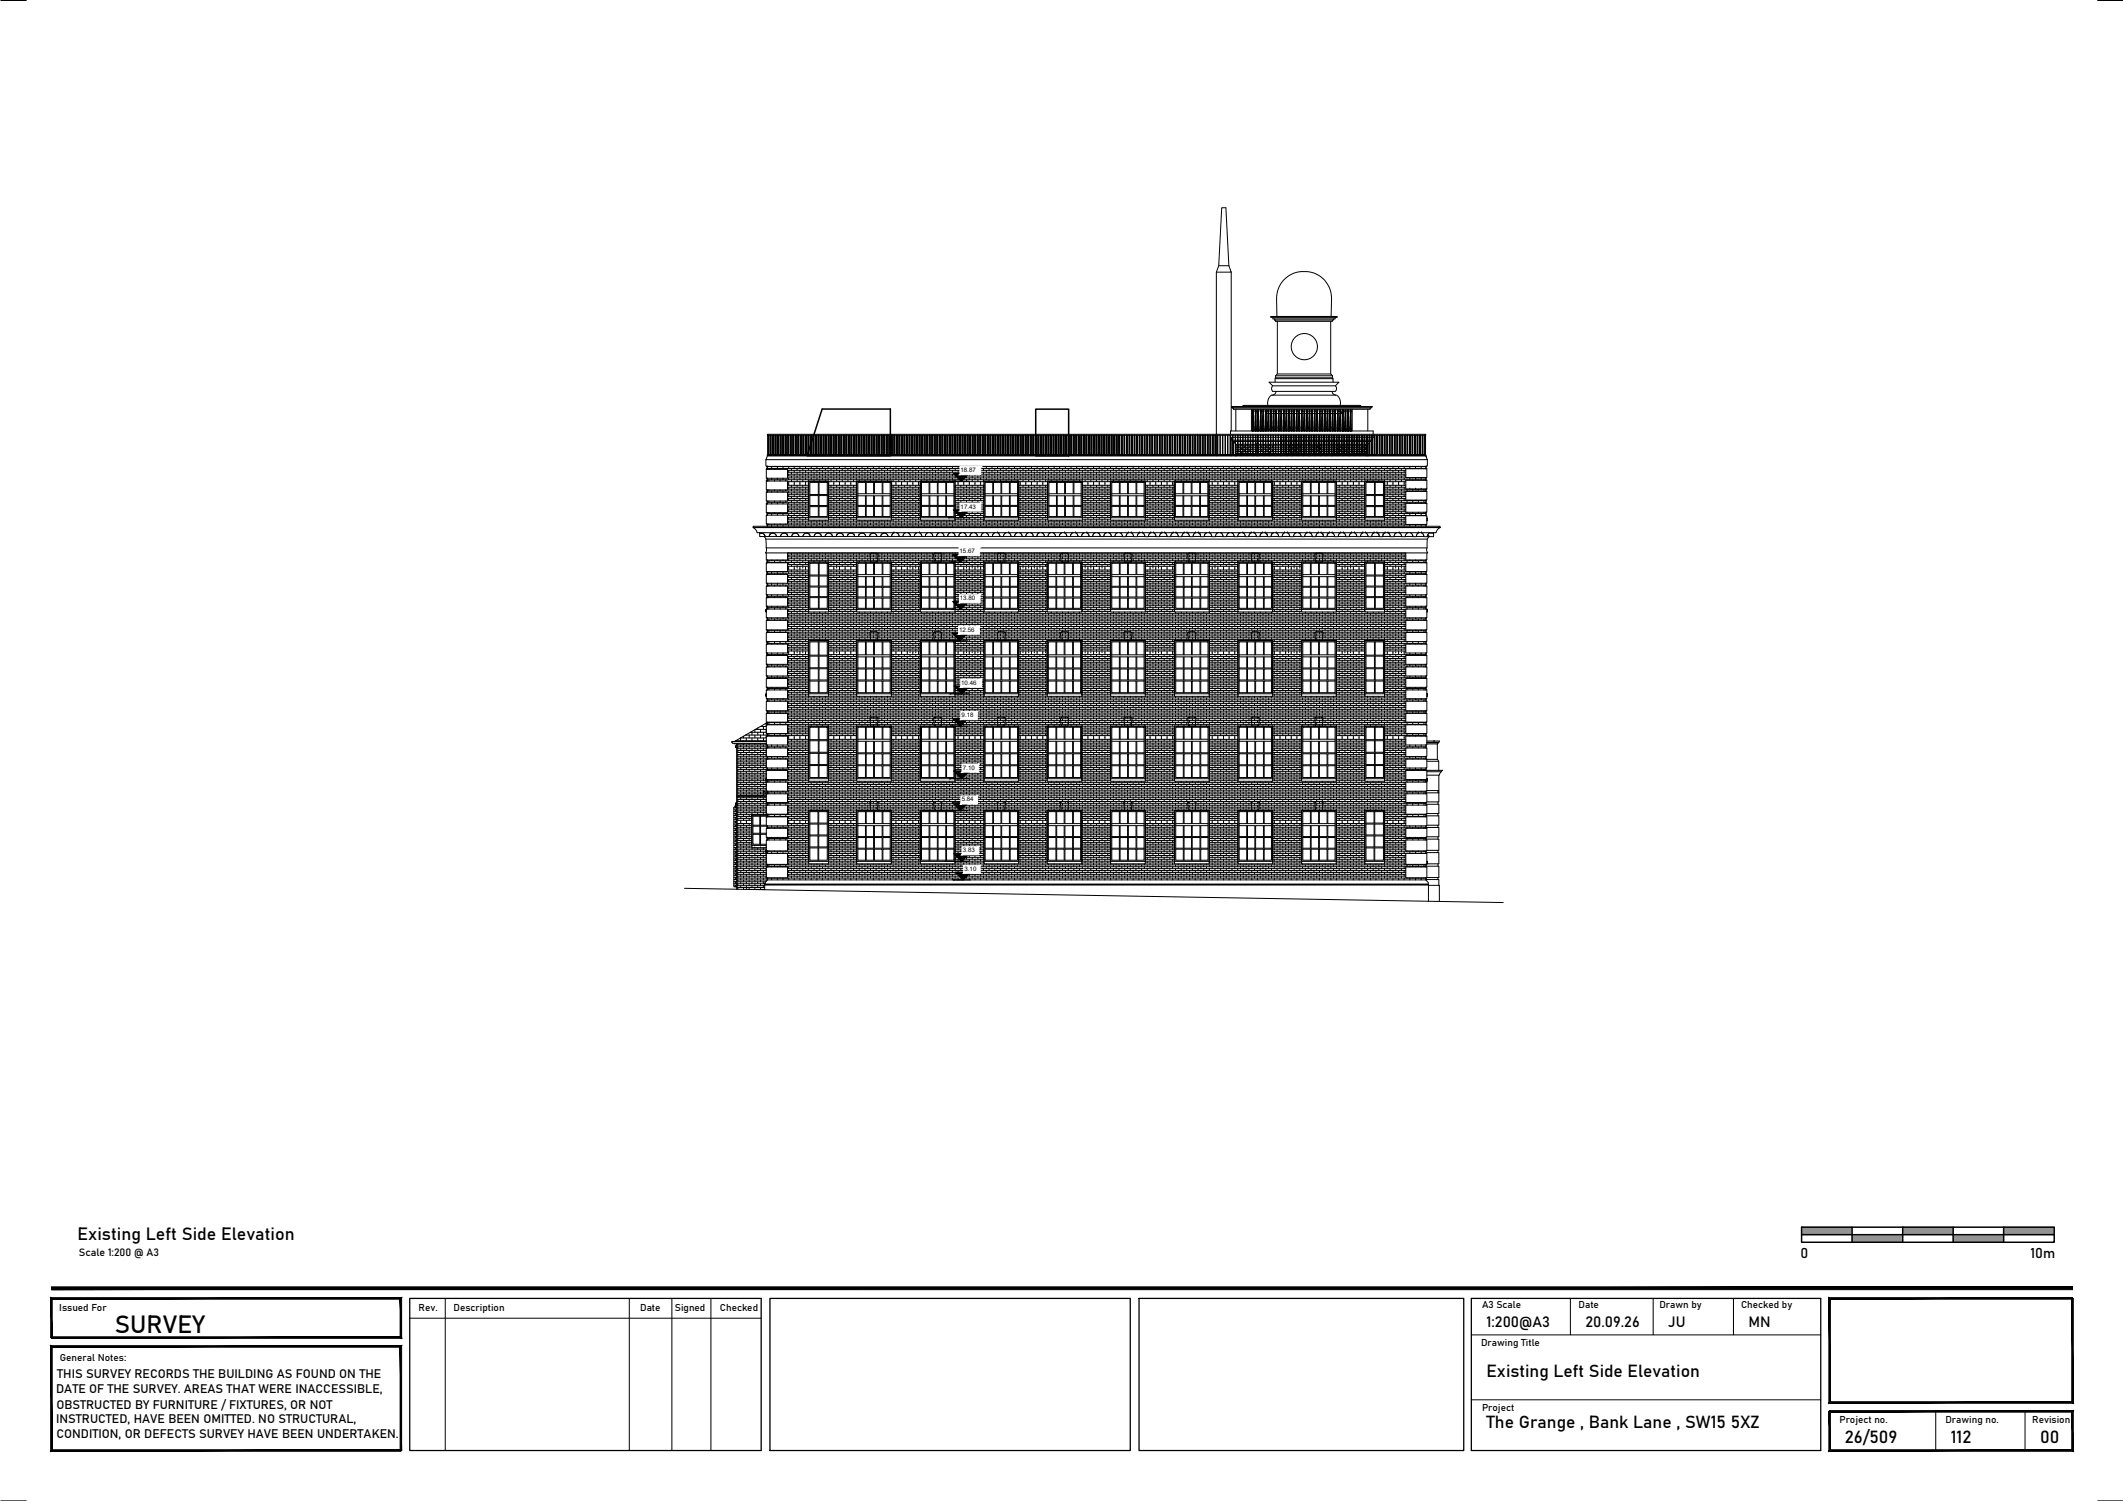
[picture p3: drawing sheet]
<svg xmlns="http://www.w3.org/2000/svg" width="420mm" height="297mm" viewBox="0 0 420 297" stroke-linecap="round" stroke-linejoin="round" font-family="sans-serif">
<defs><g id="words">
<text font-size="4.9" x="22.8" y="263.7">SURVEY</text>
<g font-size="3.5">
<text x="15.4" y="245.4">Existing Left Side Elevation</text>
<text x="294.2" y="272.5">Existing Left Side Elevation</text>
<text x="294.2" y="282.5">The Grange , Bank Lane , SW15 5XZ</text>
<text x="365.1" y="285.5">26/509</text>
<text x="386.1" y="285.5">112</text>
<text x="403.8" y="285.5">00</text>
</g>
<g font-size="3">
<text x="294.2" y="262.7">1:200@A3</text>
<text x="313.8" y="262.7">20.09.26</text>
<text x="330.2" y="262.7">JU</text>
<text x="346.1" y="262.7">MN</text>
</g>
<g font-size="2.8">
<text x="356.3" y="248.9">0</text>
<text x="401.8" y="248.9">10m</text>
</g>
<g font-size="2.5">
<text x="11.1" y="275.6">DATE OF THE SURVEY. AREAS THAT WERE INACCESSIBLE,</text>
<text x="11.3" y="272.7">THIS SURVEY RECORDS THE BUILDING AS FOUND ON THE</text>
<text x="11.1" y="281.7">INSTRUCTED, HAVE BEEN OMITTED. NO STRUCTURAL,</text>
<text x="11.2" y="278.8">OBSTRUCTED BY FURNITURE / FIXTURES, OR NOT</text>
<text x="11.2" y="284.6">CONDITION, OR DEFECTS SURVEY HAVE BEEN UNDERTAKEN.</text>
</g>
<text font-size="2.1" x="15.6" y="248.5">Scale 1:200 @ A3</text>
<g font-size="2">
<text x="11.7" y="259.4">Issued For</text>
<text x="82.8" y="259.5">Rev.</text>
<text x="89.7" y="259.5">Description</text>
<text x="126.7" y="259.5">Date</text>
<text x="133.6" y="259.5">Signed</text>
<text x="142.5" y="259.5">Checked</text>
<text x="293.3" y="258.9">A3 Scale</text>
<text x="312.4" y="258.9">Date</text>
<text x="328.4" y="258.9">Drawn by</text>
<text x="344.6" y="258.9">Checked by</text>
<text x="11.8" y="269.4">General Notes:</text>
<text x="293.1" y="266.4">Drawing Title</text>
<text x="293.3" y="279.3">Project</text>
<text x="364" y="281.5">Project no.</text>
<text x="385" y="281.5">Drawing no.</text>
<text x="402.2" y="281.5">Revision</text>
</g>
<g font-size="1.2">
<text x="190.1" y="93.4">18.87</text>
<text x="190.1" y="100.6">17.43</text>
<text x="189.9" y="109.4">15.67</text>
<text x="190" y="118.8">13.80</text>
<text x="189.8" y="125">12.56</text>
<text x="190.2" y="135.5">10.46</text>
<text x="190.3" y="141.9">9.18</text>
<text x="190.6" y="152.3">7.10</text>
<text x="190.3" y="158.6">5.84</text>
<text x="190.6" y="168.6">3.83</text>
<text x="190.9" y="172.3">3.10</text>
</g>
</g></defs>
<!-- layer: A-WALL-PATT -->
<g fill="none" stroke="#000" stroke-width=".2">
<path d="M151.8 97.2h8.2M151.8 99.4h8.2M151.8 92.3h130.4M151.8 92.7h130.4M151.8 94.9h130.4M152.2 92.3h.1M152.2 92.7v.2M152.2 94.9v.3M152.2 97v.2M152.2 99.2v.2M152.7 92.3v.4M152.7 94.6v.3"/>
<path d="M152.7 97.2v.2M152.7 99.4v.3M153.3 92.3h.1M153.3 92.7v.2M153.3 94.9v.3M153.3 97v.2M153.3 99.2v.2M153.8 92.3v.4M153.8 94.6v.3M153.8 97.2v.2M153.8 99.4v.3M154.4 92.3h.1"/>
<path d="M154.4 92.7v.2M154.4 94.9v.3M154.4 97v.2M154.4 99.2v.2M155 92.3v.4M155 94.6v.3M155 97.2v.2M155 99.4v.3M155.5 92.3h.1M155.5 92.7v.2M155.5 94.9v.3M155.5 97v.2"/>
<path d="M155.5 99.2v.2M155.9 96.8h4.1M155.9 99h4.1M155.9 96h4.1M155.9 96.4h4.1M155.9 97.5h4.1M155.9 97.9h4.1M155.9 98.3h4.1M155.9 98.7h4.1M155.9 99.8h4.1M155.9 94.6h126.3M155.9 93.1h122.3"/>
<path d="M155.9 93.5h122.3M155.9 93.8h122.3M155.9 94.2h122.3M155.9 95.3h4.1M156.1 92.3v.4M156.1 93.1v.4M156.1 93.8v.4M156.1 94.6v.3M156.1 95.3v.7M156.1 96.4v.4M156.1 97.2v.3M156.1 97.9v.4"/>
<path d="M156.1 98.7v.3M156.1 99.4v.4M156.6 92.3h.1M156.6 92.7v.4M156.6 93.5v.3M156.6 94.2v.4M156.6 94.9v.4M156.6 96v.4M156.6 96.8v.4M156.6 97.5v.4M156.6 98.3v.4M156.6 99v.4"/>
<path d="M156.6 99.8v.3M157.2 92.3v.4M157.2 93.1v.4M157.2 93.8v.4M157.2 94.6v.3M157.2 95.3v.7M157.2 96.4v.4M157.2 97.2v.3M157.2 97.9v.4M157.2 98.7v.3M157.2 99.4v.4M157.8 92.3h.1"/>
<path d="M157.8 92.7v.4M157.8 93.5v.3M157.8 94.2v.4M157.8 94.9v.4M157.8 96v.4M157.8 96.8v.4M157.8 97.5v.4M157.8 98.3v.4M157.8 99v.4M157.8 99.8v.3M158.3 92.3v.4M158.3 93.1v.4"/>
<path d="M158.3 93.8v.4M158.3 94.6v.3M158.3 95.3v.7M158.3 96.4v.4M158.3 97.2v.3M158.3 97.9v.4M158.3 98.7v.3M158.3 99.4v.4M158.9 92.3h.1M158.9 92.7v.4M158.9 93.5v.3M158.9 94.2v.4"/>
<path d="M158.9 94.9v.4M158.9 96v.4M158.9 96.8v.4M158.9 97.5v.4M158.9 98.3v.4M158.9 99v.4M158.9 99.8v.3M159.4 92.3v.4M159.4 93.1v.4M159.4 93.8v.4M159.4 94.6v.3M159.4 95.3v.7"/>
<path d="M159.4 96.4v.4M159.4 97.2v.3M159.4 97.9v.4M159.4 98.7v.3M159.4 99.4v.4M160 92.3h.1M160 92.7v.4M160 93.5v.3M160 94.2v.4M160 94.9v.4M160 96v.4M160 96.8v.4"/>
<path d="M160 97.5v.4M160 98.3v.4M160 99v.4M160 99.8v.3M160.5 92.3v.4M160.5 93.1v.4M160.5 93.8v.4M160.5 94.6v.3M161.1 92.3h.1M161.1 92.7v.4M161.1 93.5v.3M161.1 94.2v.4"/>
<path d="M161.1 94.9v.3M161.7 92.3v.4M161.7 93.1v.4M161.7 93.8v.4M161.7 94.6v.3M162.2 92.3h.1M162.2 92.7v.4M162.2 93.5v.3M162.2 94.2v.4M162.2 94.9v.3M162.8 92.3v.4M162.8 93.1v.4"/>
<path d="M162.8 93.8v.4M162.8 94.6v.3M163.3 92.3h.1M163.3 92.7v.4M163.3 93.5v.3M163.3 94.2v.4M163.3 94.9v.3M163.9 92.3v.4M163.9 93.1v.4M163.9 93.8v.4M163.9 94.6v.3M164 96.8h5.5"/>
<path d="M164 97.2h5.5M164 99h5.5M164 99.4h5.5M164 96h5.5M164 96.4h5.5M164 97.5h5.5M164 97.9h5.5M164 98.3h5.5M164 98.7h5.5M164 99.8h5.5M164 95.3h5.5M164.5 92.3h.1"/>
<path d="M164.5 92.7v.4M164.5 93.5v.3M164.5 94.2v.4M164.5 94.9v.4M164.5 96v.4M164.5 96.8v.4M164.5 97.5v.4M164.5 98.3v.4M164.5 99v.4M164.5 99.8v.3M165 92.3v.4M165 93.1v.4"/>
<path d="M165 93.8v.4M165 94.6v.3M165 95.3v.7M165 96.4v.4M165 97.2v.3M165 97.9v.4M165 98.7v.3M165 99.4v.4M165.6 92.3h.1M165.6 92.7v.4M165.6 93.5v.3M165.6 94.2v.4"/>
<path d="M165.6 94.9v.4M165.6 96v.4M165.6 96.8v.4M165.6 97.5v.4M165.6 98.3v.4M165.6 99v.4M165.6 99.8v.3M166.1 92.3v.4M166.1 93.1v.4M166.1 93.8v.4M166.1 94.6v.3M166.1 95.3v.7"/>
<path d="M166.1 96.4v.4M166.1 97.2v.3M166.1 97.9v.4M166.1 98.7v.3M166.1 99.4v.4M166.7 92.3h.1M166.7 92.7v.4M166.7 93.5v.3M166.7 94.2v.4M166.7 94.9v.4M166.7 96v.4M166.7 96.8v.4"/>
<path d="M166.7 97.5v.4M166.7 98.3v.4M166.7 99v.4M166.7 99.8v.3M167.3 92.3v.4M167.3 93.1v.4M167.3 93.8v.4M167.3 94.6v.3M167.3 95.3v.7M167.3 96.4v.4M167.3 97.2v.3M167.3 97.9v.4"/>
<path d="M167.3 98.7v.3M167.3 99.4v.4M167.8 92.3h.1M167.8 92.7v.4M167.8 93.5v.3M167.8 94.2v.4M167.8 94.9v.4M167.8 96v.4M167.8 96.8v.4M167.8 97.5v.4M167.8 98.3v.4M167.8 99v.4"/>
<path d="M167.8 99.8v.3M168.4 92.3v.4M168.4 93.1v.4M168.4 93.8v.4M168.4 94.6v.3M168.4 95.3v.7M168.4 96.4v.4M168.4 97.2v.3M168.4 97.9v.4M168.4 98.7v.3M168.4 99.4v.4M168.9 92.3h.1"/>
<path d="M168.9 92.7v.4M168.9 93.5v.3M168.9 94.2v.4M168.9 94.9v.4M168.9 96v.4M168.9 96.8v.4M168.9 97.5v.4M168.9 98.3v.4M168.9 99v.4M168.9 99.8v.3M169.5 92.3v.4M169.5 93.1v.4"/>
<path d="M169.5 93.8v.4M169.5 94.6v.3M169.5 95.3v.7M169.5 96.4v.4M169.5 97.2v.3M169.5 97.9v.4M169.5 98.7v.3M169.5 99.4v.4M170.1 92.3h.1M170.1 92.7v.4M170.1 93.5v.3M170.1 94.2v.4"/>
<path d="M170.1 94.9v.3M170.6 92.3v.4M170.6 93.1v.4M170.6 93.8v.4M170.6 94.6v.3M171.2 92.3h.1M171.2 92.7v.4M171.2 93.5v.3M171.2 94.2v.4M171.2 94.9v.3M171.7 92.3v.4M171.7 93.1v.4"/>
<path d="M171.7 93.8v.4M171.7 94.6v.3M172.3 92.3h.1M172.3 92.7v.4M172.3 93.5v.3M172.3 94.2v.4M172.3 94.9v.3M172.8 92.3v.4M172.8 93.1v.4M172.8 93.8v.4M172.8 94.6v.3M173.4 92.3h.1"/>
<path d="M173.4 92.7v.4M173.4 93.5v.3M173.4 94.2v.4M173.4 94.9v.3M174 92.3v.4M174 93.1v.4M174 93.8v.4M174 94.6v.3M174.5 92.3h.1M174.5 92.7v.4M174.5 93.5v.3M174.5 94.2v.4"/>
<path d="M174.5 94.9v.3M175.1 92.3v.4M175.1 93.1v.4M175.1 93.8v.4M175.1 94.6v.3M175.6 92.3h.1M175.6 92.7v.4M175.6 93.5v.3M175.6 94.2v.4M175.6 94.9v.3M176.2 92.3v.4M176.2 93.1v.4"/>
<path d="M176.2 93.8v.4M176.2 94.6v.3M176.4 96.8h5.7M176.4 97.2h5.7M176.4 99h5.7M176.4 99.4h5.7M176.4 96h5.7M176.4 96.4h5.7M176.4 97.5h5.7M176.4 97.9h5.7M176.4 98.3h5.7M176.4 98.7h5.7"/>
<path d="M176.4 99.8h5.7M176.4 95.3h5.7M176.8 92.3h.1M176.8 92.7v.4M176.8 93.5v.3M176.8 94.2v.4M176.8 94.9v.4M176.8 96v.4M176.8 96.8v.4M176.8 97.5v.4M176.8 98.3v.4M176.8 99v.4"/>
<path d="M176.8 99.8v.3M177.3 92.3v.4M177.3 93.1v.4M177.3 93.8v.4M177.3 94.6v.3M177.3 95.3v.7M177.3 96.4v.4M177.3 97.2v.3M177.3 97.9v.4M177.3 98.7v.3M177.3 99.4v.4M177.9 92.3h.1"/>
<path d="M177.9 92.7v.4M177.9 93.5v.3M177.9 94.2v.4M177.9 94.9v.4M177.9 96v.4M177.9 96.8v.4M177.9 97.5v.4M177.9 98.3v.4M177.9 99v.4M177.9 99.8v.3M178.4 92.3v.4M178.4 93.1v.4"/>
<path d="M178.4 93.8v.4M178.4 94.6v.3M178.4 95.3v.7M178.4 96.4v.4M178.4 97.2v.3M178.4 97.9v.4M178.4 98.7v.3M178.4 99.4v.4M179 92.3h.1M179 92.7v.4M179 93.5v.3M179 94.2v.4"/>
<path d="M179 94.9v.4M179 96v.4M179 96.8v.4M179 97.5v.4M179 98.3v.4M179 99v.4M179 99.8v.3M179.6 92.3v.4M179.6 93.1v.4M179.6 93.8v.4M179.6 94.6v.3M179.6 95.3v.7"/>
<path d="M179.6 96.4v.4M179.6 97.2v.3M179.6 97.9v.4M179.6 98.7v.3M179.6 99.4v.4M180.1 92.3h.1M180.1 92.7v.4M180.1 93.5v.3M180.1 94.2v.4M180.1 94.9v.4M180.1 96v.4M180.1 96.8v.4"/>
<path d="M180.1 97.5v.4M180.1 98.3v.4M180.1 99v.4M180.1 99.8v.3M180.7 92.3v.4M180.7 93.1v.4M180.7 93.8v.4M180.7 94.6v.3M180.7 95.3v.7M180.7 96.4v.4M180.7 97.2v.3M180.7 97.9v.4"/>
<path d="M180.7 98.7v.3M180.7 99.4v.4M181.2 92.3h.1M181.2 92.7v.4M181.2 93.5v.3M181.2 94.2v.4M181.2 94.9v.4M181.2 96v.4M181.2 96.8v.4M181.2 97.5v.4M181.2 98.3v.4M181.2 99v.4"/>
<path d="M181.2 99.8v.3M181.8 92.3v.4M181.8 93.1v.4M181.8 93.8v.4M181.8 94.6v.3M181.8 95.3v.7M181.8 96.4v.4M181.8 97.2v.3M181.8 97.9v.4M181.8 98.7v.3M181.8 99.4v.4M182.4 92.3h.1"/>
<path d="M182.4 92.7v.4M182.4 93.5v.3M182.4 94.2v.4M182.4 94.9v.3M182.9 92.3v.4M182.9 93.1v.4M182.9 93.8v.4M182.9 94.6v.3M183.5 92.3h.1M183.5 92.7v.4M183.5 93.5v.3M183.5 94.2v.4"/>
<path d="M183.5 94.9v.3M184 92.3v.4M184 93.1v.4M184 93.8v.4M184 94.6v.3M184.6 92.3h.1M184.6 92.7v.4M184.6 93.5v.3M184.6 94.2v.4M184.6 94.9v.3M185.1 92.3v.4M185.1 93.1v.4"/>
<path d="M185.1 93.8v.4M185.1 94.6v.3M185.7 92.3h.1M185.7 92.7v.4M185.7 93.5v.3M185.7 94.2v.4M185.7 94.9v.3M186.2 92.3v.4M186.2 93.1v.4M186.2 93.8v.4M186.2 94.6v.3M186.8 92.3h.1"/>
<path d="M186.8 92.7v.4M186.8 93.5v.3M186.8 94.2v.4M186.8 94.9v.3M187.4 92.3v.4M187.4 93.1v.4M187.4 93.8v.4M187.4 94.6v.3M187.9 92.3h.1M187.9 92.7v.4M187.9 93.5v.3M187.9 94.2v.4"/>
<path d="M187.9 94.9v.3M188.5 92.3v.4M188.5 93.1v.4M188.5 93.8v.4M188.5 94.6v.3M189 96.8h5.8M189 97.2h5.8M189 99h5.8M189 99.4h5.8M189 96h5.8M189 96.4h5.8M189 97.5h5.8"/>
<path d="M189 97.9h5.8M189 98.3h5.8M189 98.7h5.8M189 99.8h5.8M189 95.3h5.8M189 92.3h.1M189 92.7v.4M189 93.5v.3M189 94.2v.4M189 94.9v.4M189 96v.4M189 96.8v.4"/>
<path d="M189 97.5v.4M189 98.3v.4M189 99v.4M189 99.8v.3M189.6 92.3v.4M189.6 93.1v.4M189.6 93.8v.4M189.6 94.6v.3M189.6 95.3v.7M189.6 96.4v.4M189.6 97.2v.3M189.6 97.9v.4"/>
<path d="M189.6 98.7v.3M189.6 99.4v.4M190.2 92.3h.1M190.2 92.7v.4M190.2 93.5v.3M190.2 94.2v.4M190.2 94.9v.4M190.2 96v.4M190.2 96.8v.4M190.2 97.5v.4M190.2 98.3v.4M190.2 99v.4"/>
<path d="M190.2 99.8v.3M190.7 92.3v.4M190.7 93.1v.4M190.7 93.8v.4M190.7 94.6v.3M190.7 95.3v.7M190.7 96.4v.4M190.7 97.2v.3M190.7 97.9v.4M190.7 98.7v.3M190.7 99.4v.4M191.3 92.3h.1"/>
<path d="M191.3 92.7v.4M191.3 93.5v.3M191.3 94.2v.4M191.3 94.9v.4M191.3 96v.4M191.3 96.8v.4M191.3 97.5v.4M191.3 98.3v.4M191.3 99v.4M191.3 99.8v.3M191.8 92.3v.4M191.8 93.1v.4"/>
<path d="M191.8 93.8v.4M191.8 94.6v.3M191.8 95.3v.7M191.8 96.4v.4M191.8 97.2v.3M191.8 97.9v.4M191.8 98.7v.3M191.8 99.4v.4M192.4 92.3h.1M192.4 92.7v.4M192.4 93.5v.3M192.4 94.2v.4"/>
<path d="M192.4 94.9v.4M192.4 96v.4M192.4 96.8v.4M192.4 97.5v.4M192.4 98.3v.4M192.4 99v.4M192.4 99.8v.3M193 92.3v.4M193 93.1v.4M193 93.8v.4M193 94.6v.3M193 95.3v.7"/>
<path d="M193 96.4v.4M193 97.2v.3M193 97.9v.4M193 98.7v.3M193 99.4v.4M193.5 92.3h.1M193.5 92.7v.4M193.5 93.5v.3M193.5 94.2v.4M193.5 94.9v.4M193.5 96v.4M193.5 96.8v.4"/>
<path d="M193.5 97.5v.4M193.5 98.3v.4M193.5 99v.4M193.5 99.8v.3M194.1 92.3v.4M194.1 93.1v.4M194.1 93.8v.4M194.1 94.6v.3M194.1 95.3v.7M194.1 96.4v.4M194.1 97.2v.3M194.1 97.9v.4"/>
<path d="M194.1 98.7v.3M194.1 99.4v.4M194.6 92.3h.1M194.6 92.7v.4M194.6 93.5v.3M194.6 94.2v.4M194.6 94.9v.4M194.6 96v.4M194.6 96.8v.4M194.6 97.5v.4M194.6 98.3v.4M194.6 99v.4"/>
<path d="M194.6 99.8v.3M195.2 92.3v.4M195.2 93.1v.4M195.2 93.8v.4M195.2 94.6v.3M195.7 92.3h.1M195.7 92.7v.4M195.7 93.5v.3M195.7 94.2v.4M195.7 94.9v.3M196.3 92.3v.4M196.3 93.1v.4"/>
<path d="M196.3 93.8v.4M196.3 94.6v.3M196.9 92.3h.1M196.9 92.7v.4M196.9 93.5v.3M196.9 94.2v.4M196.9 94.9v.3M197.4 92.3v.4M197.4 93.1v.4M197.4 93.8v.4M197.4 94.6v.3M198 92.3h.1"/>
<path d="M198 92.7v.4M198 93.5v.3M198 94.2v.4M198 94.9v.3M198.5 92.3v.4M198.5 93.1v.4M198.5 93.8v.4M198.5 94.6v.3M199.1 92.3h.1M199.1 92.7v.4M199.1 93.5v.3M199.1 94.2v.4"/>
<path d="M199.1 94.9v.3M199.7 92.3v.4M199.7 93.1v.4M199.7 93.8v.4M199.7 94.6v.3M200.2 92.3h.1M200.2 92.7v.4M200.2 93.5v.3M200.2 94.2v.4M200.2 94.9v.3M200.8 92.3v.4M200.8 93.1v.4"/>
<path d="M200.8 93.8v.4M200.8 94.6v.3M201.3 92.3h.1M201.3 92.7v.4M201.3 93.5v.3M201.3 94.2v.4M201.3 94.9v.3M201.6 96.8h5.7M201.6 97.2h5.7M201.6 99h5.7M201.6 99.4h5.7M201.6 96h5.7"/>
<path d="M201.6 96.4h5.7M201.6 97.5h5.7M201.6 97.9h5.7M201.6 98.3h5.7M201.6 98.7h5.7M201.6 99.8h5.7M201.6 95.3h5.7M201.9 92.3v.4M201.9 93.1v.4M201.9 93.8v.4M201.9 94.6v.3M201.9 95.3v.7"/>
<path d="M201.9 96.4v.4M201.9 97.2v.3M201.9 97.9v.4M201.9 98.7v.3M201.9 99.4v.4M202.5 92.3h.1M202.5 92.7v.4M202.5 93.5v.3M202.5 94.2v.4M202.5 94.9v.4M202.5 96v.4M202.5 96.8v.4"/>
<path d="M202.5 97.5v.4M202.5 98.3v.4M202.5 99v.4M202.5 99.8v.3M203 92.3v.4M203 93.1v.4M203 93.8v.4M203 94.6v.3M203 95.3v.7M203 96.4v.4M203 97.2v.3M203 97.9v.4"/>
<path d="M203 98.7v.3M203 99.4v.4M203.6 92.3h.1M203.6 92.7v.4M203.6 93.5v.3M203.6 94.2v.4M203.6 94.9v.4M203.6 96v.4M203.6 96.8v.4M203.6 97.5v.4M203.6 98.3v.4M203.6 99v.4"/>
<path d="M203.6 99.8v.3M204.1 92.3v.4M204.1 93.1v.4M204.1 93.8v.4M204.1 94.6v.3M204.1 95.3v.7M204.1 96.4v.4M204.1 97.2v.3M204.1 97.9v.4M204.1 98.7v.3M204.1 99.4v.4M204.7 92.3h.1"/>
<path d="M204.7 92.7v.4M204.7 93.5v.3M204.7 94.2v.4M204.7 94.9v.4M204.7 96v.4M204.7 96.8v.4M204.7 97.5v.4M204.7 98.3v.4M204.7 99v.4M204.7 99.8v.3M205.3 92.3v.4M205.3 93.1v.4"/>
<path d="M205.3 93.8v.4M205.3 94.6v.3M205.3 95.3v.7M205.3 96.4v.4M205.3 97.2v.3M205.3 97.9v.4M205.3 98.7v.3M205.3 99.4v.4M205.8 92.3h.1M205.8 92.7v.4M205.8 93.5v.3M205.8 94.2v.4"/>
<path d="M205.8 94.9v.4M205.8 96v.4M205.8 96.8v.4M205.8 97.5v.4M205.8 98.3v.4M205.8 99v.4M205.8 99.8v.3M206.4 92.3v.4M206.4 93.1v.4M206.4 93.8v.4M206.4 94.6v.3M206.4 95.3v.7"/>
<path d="M206.4 96.4v.4M206.4 97.2v.3M206.4 97.9v.4M206.4 98.7v.3M206.4 99.4v.4M206.9 92.3h.1M206.9 92.7v.4M206.9 93.5v.3M206.9 94.2v.4M206.9 94.9v.4M206.9 96v.4M206.9 96.8v.4"/>
<path d="M206.9 97.5v.4M206.9 98.3v.4M206.9 99v.4M206.9 99.8v.3M207.5 92.3v.4M207.5 93.1v.4M207.5 93.8v.4M207.5 94.6v.3M208 92.3h.1M208 92.7v.4M208 93.5v.3M208 94.2v.4"/>
<path d="M208 94.9v.3M208.6 92.3v.4M208.6 93.1v.4M208.6 93.8v.4M208.6 94.6v.3M209.2 92.3h.1M209.2 92.7v.4M209.2 93.5v.3M209.2 94.2v.4M209.2 94.9v.3M209.7 92.3v.4M209.7 93.1v.4"/>
<path d="M209.7 93.8v.4M209.7 94.6v.3M210.3 92.3h.1M210.3 92.7v.4M210.3 93.5v.3M210.3 94.2v.4M210.3 94.9v.3M210.8 92.3v.4M210.8 93.1v.4M210.8 93.8v.4M210.8 94.6v.3M211.4 92.3h.1"/>
<path d="M211.4 92.7v.4M211.4 93.5v.3M211.4 94.2v.4M211.4 94.9v.3M212 92.3v.4M212 93.1v.4M212 93.8v.4M212 94.6v.3M212.5 92.3h.1M212.5 92.7v.4M212.5 93.5v.3M212.5 94.2v.4"/>
<path d="M212.5 94.9v.3M213.1 92.3v.4M213.1 93.1v.4M213.1 93.8v.4M213.1 94.6v.3M213.6 92.3h.1M213.6 92.7v.4M213.6 93.5v.3M213.6 94.2v.4M213.6 94.9v.3M214.2 92.3v.4M214.2 93.1v.4"/>
<path d="M214.2 93.8v.4M214.2 94.6v.3M214.2 95.3h5.6v.7h-5.6M214.2 96.4h5.6v.4h-5.6M214.2 97.2h5.6v.3h-5.6M214.2 97.9h5.6v.4h-5.6M214.2 98.7h5.6v.3h-5.6M214.2 99.4h5.6v.4h-5.6M214.8 92.3h.1M214.8 92.7v.4M214.8 93.5v.3M214.8 94.2v.4"/>
<path d="M214.8 94.9v.4M214.8 96v.4M214.8 96.8v.4M214.8 97.5v.4M214.8 98.3v.4M214.8 99v.4M214.8 99.8v.3M215.3 92.3v.4M215.3 93.1v.4M215.3 93.8v.4M215.3 94.6v.3M215.3 95.3v.7"/>
<path d="M215.3 96.4v.4M215.3 97.2v.3M215.3 97.9v.4M215.3 98.7v.3M215.3 99.4v.4M215.9 92.3h.1M215.9 92.7v.4M215.9 93.5v.3M215.9 94.2v.4M215.9 94.9v.4M215.9 96v.4M215.9 96.8v.4"/>
<path d="M215.9 97.5v.4M215.9 98.3v.4M215.9 99v.4M215.9 99.8v.3M216.4 92.3v.4M216.4 93.1v.4M216.4 93.8v.4M216.4 94.6v.3M216.4 95.3v.7M216.4 96.4v.4M216.4 97.2v.3M216.4 97.9v.4"/>
<path d="M216.4 98.7v.3M216.4 99.4v.4M217 92.3h.1M217 92.7v.4M217 93.5v.3M217 94.2v.4M217 94.9v.4M217 96v.4M217 96.8v.4M217 97.5v.4M217 98.3v.4M217 99v.4"/>
<path d="M217 99.8v.3M217.6 92.3v.4M217.6 93.1v.4M217.6 93.8v.4M217.6 94.6v.3M217.6 95.3v.7M217.6 96.4v.4M217.6 97.2v.3M217.6 97.9v.4M217.6 98.7v.3M217.6 99.4v.4M218.1 92.3h.1"/>
<path d="M218.1 92.7v.4M218.1 93.5v.3M218.1 94.2v.4M218.1 94.9v.4M218.1 96v.4M218.1 96.8v.4M218.1 97.5v.4M218.1 98.3v.4M218.1 99v.4M218.1 99.8v.3M218.7 92.3v.4M218.7 93.1v.4"/>
<path d="M218.7 93.8v.4M218.7 94.6v.3M218.7 95.3v.7M218.7 96.4v.4M218.7 97.2v.3M218.7 97.9v.4M218.7 98.7v.3M218.7 99.4v.4M219.2 92.3h.1M219.2 92.7v.4M219.2 93.5v.3M219.2 94.2v.4"/>
<path d="M219.2 94.9v.4M219.2 96v.4M219.2 96.8v.4M219.2 97.5v.4M219.2 98.3v.4M219.2 99v.4M219.2 99.8v.3M219.8 92.3v.4M219.8 93.1v.4M219.8 93.8v.4M219.8 94.6v.3M220.3 92.3h.1"/>
<path d="M220.3 92.7v.4M220.3 93.5v.3M220.3 94.2v.4M220.3 94.9v.3M220.9 92.3v.4M220.9 93.1v.4M220.9 93.8v.4M220.9 94.6v.3M221.5 92.3h.1M221.5 92.7v.4M221.5 93.5v.3M221.5 94.2v.4"/>
<path d="M221.5 94.9v.3M222 92.3v.4M222 93.1v.4M222 93.8v.4M222 94.6v.3M222.6 92.3h.1M222.6 92.7v.4M222.6 93.5v.3M222.6 94.2v.4M222.6 94.9v.3M223.1 92.3v.4M223.1 93.1v.4"/>
<path d="M223.1 93.8v.4M223.1 94.6v.3M223.7 92.3h.1M223.7 92.7v.4M223.7 93.5v.3M223.7 94.2v.4M223.7 94.9v.3M224.3 92.3v.4M224.3 93.1v.4M224.3 93.8v.4M224.3 94.6v.3M224.8 92.3h.1"/>
<path d="M224.8 92.7v.4M224.8 93.5v.3M224.8 94.2v.4M224.8 94.9v.3M225.4 92.3v.4M225.4 93.1v.4M225.4 93.8v.4M225.4 94.6v.3M225.9 92.3h.1M225.9 92.7v.4M225.9 93.5v.3M225.9 94.2v.4"/>
<path d="M225.9 94.9v.3M226.5 92.3v.4M226.5 93.1v.4M226.5 93.8v.4M226.5 94.6v.3M226.7 96.8h5.7M226.7 97.2h5.7M226.7 99h5.7M226.7 99.4h5.7M226.7 96h5.7M226.7 96.4h5.7M226.7 97.5h5.7"/>
<path d="M226.7 97.9h5.7M226.7 98.3h5.7M226.7 98.7h5.7M226.7 99.8h5.7M226.7 95.3h5.7M227.1 92.3h.1M227.1 92.7v.4M227.1 93.5v.3M227.1 94.2v.4M227.1 94.9v.4M227.1 96v.4M227.1 96.8v.4"/>
<path d="M227.1 97.5v.4M227.1 98.3v.4M227.1 99v.4M227.1 99.8v.3M227.6 92.3v.4M227.6 93.1v.4M227.6 93.8v.4M227.6 94.6v.3M227.6 95.3v.7M227.6 96.4v.4M227.6 97.2v.3M227.6 97.9v.4"/>
<path d="M227.6 98.7v.3M227.6 99.4v.4M228.2 92.3h.1M228.2 92.7v.4M228.2 93.5v.3M228.2 94.2v.4M228.2 94.9v.4M228.2 96v.4M228.2 96.8v.4M228.2 97.5v.4M228.2 98.3v.4M228.2 99v.4"/>
<path d="M228.2 99.8v.3M228.7 92.3v.4M228.7 93.1v.4M228.7 93.8v.4M228.7 94.6v.3M228.7 95.3v.7M228.7 96.4v.4M228.7 97.2v.3M228.7 97.9v.4M228.7 98.7v.3M228.7 99.4v.4M229.3 92.3h.1"/>
<path d="M229.3 92.7v.4M229.3 93.5v.3M229.3 94.2v.4M229.3 94.9v.4M229.3 96v.4M229.3 96.8v.4M229.3 97.5v.4M229.3 98.3v.4M229.3 99v.4M229.3 99.8v.3M229.8 92.3v.4M229.8 93.1v.4"/>
<path d="M229.8 93.8v.4M229.8 94.6v.3M229.8 95.3v.7M229.8 96.4v.4M229.8 97.2v.3M229.8 97.9v.4M229.8 98.7v.3M229.8 99.4v.4M230.4 92.3h.1M230.4 92.7v.4M230.4 93.5v.3M230.4 94.2v.4"/>
<path d="M230.4 94.9v.4M230.4 96v.4M230.4 96.8v.4M230.4 97.5v.4M230.4 98.3v.4M230.4 99v.4M230.4 99.8v.3M231 92.3v.4M231 93.1v.4M231 93.8v.4M231 94.6v.3M231 95.3v.7"/>
<path d="M231 96.4v.4M231 97.2v.3M231 97.9v.4M231 98.7v.3M231 99.4v.4M231.5 92.3h.1M231.5 92.7v.4M231.5 93.5v.3M231.5 94.2v.4M231.5 94.9v.4M231.5 96v.4M231.5 96.8v.4"/>
<path d="M231.5 97.5v.4M231.5 98.3v.4M231.5 99v.4M231.5 99.8v.3M232.1 92.3v.4M232.1 93.1v.4M232.1 93.8v.4M232.1 94.6v.3M232.1 95.3v.7M232.1 96.4v.4M232.1 97.2v.3M232.1 97.9v.4"/>
<path d="M232.1 98.7v.3M232.1 99.4v.4M232.6 92.3h.1M232.6 92.7v.4M232.6 93.5v.3M232.6 94.2v.4M232.6 94.9v.3M233.2 92.3v.4M233.2 93.1v.4M233.2 93.8v.4M233.2 94.6v.3M233.8 92.3h.1"/>
<path d="M233.8 92.7v.4M233.8 93.5v.3M233.8 94.2v.4M233.8 94.9v.3M234.3 92.3v.4M234.3 93.1v.4M234.3 93.8v.4M234.3 94.6v.3M234.9 92.3h.1M234.9 92.7v.4M234.9 93.5v.3M234.9 94.2v.4"/>
<path d="M234.9 94.9v.3M235.4 92.3v.4M235.4 93.1v.4M235.4 93.8v.4M235.4 94.6v.3M236 92.3h.1M236 92.7v.4M236 93.5v.3M236 94.2v.4M236 94.9v.3M236.6 92.3v.4M236.6 93.1v.4"/>
<path d="M236.6 93.8v.4M236.6 94.6v.3M237.1 92.3h.1M237.1 92.7v.4M237.1 93.5v.3M237.1 94.2v.4M237.1 94.9v.3M237.7 92.3v.4M237.7 93.1v.4M237.7 93.8v.4M237.7 94.6v.3M238.2 92.3h.1"/>
<path d="M238.2 92.7v.4M238.2 93.5v.3M238.2 94.2v.4M238.2 94.9v.3M238.8 92.3v.4M238.8 93.1v.4M238.8 93.8v.4M238.8 94.6v.3M239.2 96.8h5.8M239.2 97.2h5.8M239.2 99h5.8M239.2 99.4h5.8"/>
<path d="M239.2 96h5.8M239.2 96.4h5.8M239.2 97.5h5.8M239.2 97.9h5.8M239.2 98.3h5.8M239.2 98.7h5.8M239.2 99.8h5.8M239.2 95.3h5.8M239.4 92.3h.1M239.4 92.7v.4M239.4 93.5v.3M239.4 94.2v.4"/>
<path d="M239.4 94.9v.4M239.4 96v.4M239.4 96.8v.4M239.4 97.5v.4M239.4 98.3v.4M239.4 99v.4M239.4 99.8v.3M239.9 92.3v.4M239.9 93.1v.4M239.9 93.8v.4M239.9 94.6v.3M239.9 95.3v.7"/>
<path d="M239.9 96.4v.4M239.9 97.2v.3M239.9 97.9v.4M239.9 98.7v.3M239.9 99.4v.4M240.5 92.3h.1M240.5 92.7v.4M240.5 93.5v.3M240.5 94.2v.4M240.5 94.9v.4M240.5 96v.4M240.5 96.8v.4"/>
<path d="M240.5 97.5v.4M240.5 98.3v.4M240.5 99v.4M240.5 99.8v.3M241 92.3v.4M241 93.1v.4M241 93.8v.4M241 94.6v.3M241 95.3v.7M241 96.4v.4M241 97.2v.3M241 97.9v.4"/>
<path d="M241 98.7v.3M241 99.4v.4M241.6 92.3h.1M241.6 92.7v.4M241.6 93.5v.3M241.6 94.2v.4M241.6 94.9v.4M241.6 96v.4M241.6 96.8v.4M241.6 97.5v.4M241.6 98.3v.4M241.6 99v.4"/>
<path d="M241.6 99.8v.3M242.1 92.3v.4M242.1 93.1v.4M242.1 93.8v.4M242.1 94.6v.3M242.1 95.3v.7M242.1 96.4v.4M242.1 97.2v.3M242.1 97.9v.4M242.1 98.7v.3M242.1 99.4v.4M242.7 92.3h.1"/>
<path d="M242.7 92.7v.4M242.7 93.5v.3M242.7 94.2v.4M242.7 94.9v.4M242.7 96v.4M242.7 96.8v.4M242.7 97.5v.4M242.7 98.3v.4M242.7 99v.4M242.7 99.8v.3M243.2 92.3v.4M243.2 93.1v.4"/>
<path d="M243.2 93.8v.4M243.2 94.6v.3M243.2 95.3v.7M243.2 96.4v.4M243.2 97.2v.3M243.2 97.9v.4M243.2 98.7v.3M243.2 99.4v.4M243.8 92.3h.1M243.8 92.7v.4M243.8 93.5v.3M243.8 94.2v.4"/>
<path d="M243.8 94.9v.4M243.8 96v.4M243.8 96.8v.4M243.8 97.5v.4M243.8 98.3v.4M243.8 99v.4M243.8 99.8v.3M244.4 92.3v.4M244.4 93.1v.4M244.4 93.8v.4M244.4 94.6v.3M244.4 95.3v.7"/>
<path d="M244.4 96.4v.4M244.4 97.2v.3M244.4 97.9v.4M244.4 98.7v.3M244.4 99.4v.4M244.6 88.2h.3M244.6 88.6h.3M244.6 89h.3M244.6 89.4h.3M244.6 89.7h.3M244.9 92.3h.1M244.9 92.7v.4"/>
<path d="M244.9 93.5v.3M244.9 94.2v.4M244.9 94.9v.4M244.9 96v.4M244.9 96.8v.4M244.9 97.5v.4M244.9 98.3v.4M244.9 99v.4M244.9 99.8v.3M245 88.2h.4M245 88.6h.4M245 89h.4"/>
<path d="M245 89.4h.4M245 89.7h.4M245.1 88.2v.4M245.1 89v.4M245.1 89.7v.2M245.5 92.3v.4M245.5 93.1v.4M245.5 93.8v.4M245.5 94.6v.3M245.5 88.2h.4M245.5 88.6h.4M245.5 89h.4"/>
<path d="M245.5 89.4h.4M245.5 89.7h.4M245.7 87.9v.3M245.7 88.6v.4M245.7 89.4v.3M245.7 90.1v.1M246 88.2h.4M246 88.6h.4M246 89h.4M246 89.4h.4M246 89.7h.4M246 92.3h.1"/>
<path d="M246 92.7v.4M246 93.5v.3M246 94.2v.4M246 94.9v.3M246.3 88.2v.4M246.3 89v.4M246.3 89.7v.2M246.5 88.2h.5M246.5 88.6h.5M246.5 89h.5M246.5 89.4h.5M246.5 89.7h.5"/>
<path d="M246.6 92.3v.4M246.6 93.1v.4M246.6 93.8v.4M246.6 94.6v.3M246.8 87.9v.3M246.8 88.6v.4M246.8 89.4v.3M246.8 90.1v.1M247 88.2h.4M247 88.6h.4M247 89h.4M247 89.4h.4"/>
<path d="M247 89.7h.4M247.2 92.3h.1M247.2 92.7v.4M247.2 93.5v.3M247.2 94.2v.4M247.2 94.9v.3M247.4 88.2v.4M247.4 89v.4M247.4 89.7v.2M247.5 88.6h.4v.4h-.4M247.5 89.4h.4v.3h-.4M247.7 92.3v.4"/>
<path d="M247.7 93.1v.4M247.7 93.8v.4M247.7 94.6v.3M247.9 87.9v.3h-.4M247.9 90.1v.1M248 88.2h.5M248 88.6h.5M248 89h.5M248 89.4h.5M248 89.7h.5M248.3 92.3h.1M248.3 92.7v.4"/>
<path d="M248.3 93.5v.3M248.3 94.2v.4M248.3 94.9v.3M248.5 88.2h.2M248.5 88.6h.2M248.5 89h.2M248.5 89.4h.2M248.5 89.7h.2M248.9 92.3v.4M248.9 93.1v.4M248.9 93.8v.4M248.9 94.6v.3"/>
<path d="M248.9 88.2h.1M248.9 88.6h.1M248.9 89h.1M248.9 89.4h.1M248.9 89.7h.1M249 88.2h.4M249 88.6h.4M249 89h.4M249 89.4h.4M249 89.7h.4M249 87.9v.3M249 88.6v.4"/>
<path d="M249 89.4v.3M249 90.1v.1M249.4 92.3h.1M249.4 92.7v.4M249.4 93.5v.3M249.4 94.2v.4M249.4 94.9v.3M249.5 88.2h.4M249.5 88.6h.4M249.5 89h.4M249.5 89.4h.4M249.5 89.7h.4"/>
<path d="M249.6 88.2v.4M249.6 89v.4M249.6 89.7v.2M250 92.3v.4M250 93.1v.4M250 93.8v.4M250 94.6v.3M250 88.2h.4M250 88.6h.4M250 89h.4M250 89.4h.4M250 89.7h.4"/>
<path d="M250.1 87.9v.3M250.1 88.6v.4M250.1 89.4v.3M250.1 90.1v.1M250.5 92.3h.1M250.5 92.7v.4M250.5 93.5v.3M250.5 94.2v.4M250.5 94.9v.3M250.5 88.2h.5M250.5 88.6h.5M250.5 89h.5"/>
<path d="M250.5 89.4h.5M250.5 89.7h.5M250.7 88.2v.4M250.7 89v.4M250.7 89.7v.2M251 88.2h.4M251 88.6h.4M251 89h.4M251 89.4h.4M251 89.7h.4M251.1 92.3v.4M251.1 93.1v.4"/>
<path d="M251.1 93.8v.4M251.1 94.6v.3M251.3 87.9v.3M251.3 88.6v.4M251.3 89.4v.3M251.3 90.1v.1M251.5 88.2h.4M251.5 88.6h.4M251.5 89h.4M251.5 89.4h.4M251.5 89.7h.4M251.7 92.3h.1"/>
<path d="M251.7 92.7v.4M251.7 93.5v.3M251.7 94.2v.4M251.7 94.9v.3M251.8 88.2v.4M251.8 89v.4M251.8 89.7v.2M251.9 96.8h5.7M251.9 97.2h5.7M251.9 99h5.7M251.9 99.4h5.7M251.9 96h5.7"/>
<path d="M251.9 96.4h5.7M251.9 97.5h5.7M251.9 97.9h5.7M251.9 98.3h5.7M251.9 98.7h5.7M251.9 99.8h5.7M251.9 95.3h5.7M252 88.2h.4M252 88.6h.4M252 89h.4M252 89.4h.4M252 89.7h.4"/>
<path d="M252.2 92.3v.4M252.2 93.1v.4M252.2 93.8v.4M252.2 94.6v.3M252.2 95.3v.7M252.2 96.4v.4M252.2 97.2v.3M252.2 97.9v.4M252.2 98.7v.3M252.2 99.4v.4M252.4 87.9v.3M252.4 88.6v.4"/>
<path d="M252.4 89.4v.3M252.4 90.1v.1M252.5 88.2h.4M252.5 88.6h.4M252.5 89h.4M252.5 89.4h.4M252.5 89.7h.4M252.8 92.3h.1M252.8 92.7v.4M252.8 93.5v.3M252.8 94.2v.4M252.8 94.9v.4"/>
<path d="M252.8 96v.4M252.8 96.8v.4M252.8 97.5v.4M252.8 98.3v.4M252.8 99v.4M252.8 99.8v.3M253 88.2h.4M253 88.6h.4M253 89h.4M253 89.4h.4M253 89.7h.4M253.3 92.3v.4"/>
<path d="M253.3 93.1v.4M253.3 93.8v.4M253.3 94.6v.3M253.3 95.3v.7M253.3 96.4v.4M253.3 97.2v.3M253.3 97.9v.4M253.3 98.7v.3M253.3 99.4v.4M253.5 88.2h.1M253.5 88.6h.1M253.5 89h.1"/>
<path d="M253.5 89.4h.1M253.5 89.7h.1M253.5 90.1v.1M253.6 88.2h.3M253.6 88.6h.3M253.6 89h.3M253.6 89.4h.3M253.6 89.7h.3M253.9 92.3h.1M253.9 92.7v.4M253.9 93.5v.3M253.9 94.2v.4"/>
<path d="M253.9 94.9v.4M253.9 96v.4M253.9 96.8v.4M253.9 97.5v.4M253.9 98.3v.4M253.9 99v.4M253.9 99.8v.3M254 88.2h.1M254 88.6h.1M254 89h.1M254 89.4h.1M254 89.7h.1"/>
<path d="M254.1 88.2h.3M254.1 88.6h.3M254.1 89h.3M254.1 89.4h.3M254.1 89.7h.3M254.4 92.3v.4M254.4 93.1v.4M254.4 93.8v.4M254.4 94.6v.3M254.4 95.3v.7M254.4 96.4v.4M254.4 97.2v.3"/>
<path d="M254.4 97.9v.4M254.4 98.7v.3M254.4 99.4v.4M254.5 88.2h.1M254.5 88.6h.1M254.5 89h.1M254.5 89.4h.1M254.5 89.7h.1M254.6 88.2h.4M254.6 88.6h.4M254.6 89h.4M254.6 89.4h.4"/>
<path d="M254.6 89.7h.4M254.6 87.9v.3M254.6 88.6v.4M254.6 89.4v.3M254.6 90.1v.1M255 92.3h.1M255 92.7v.4M255 93.5v.3M255 94.2v.4M255 94.9v.4M255 96v.4M255 96.8v.4"/>
<path d="M255 97.5v.4M255 98.3v.4M255 99v.4M255 99.8v.3M255 88.2h.1M255 88.6h.1M255 89h.1M255 89.4h.1M255 89.7h.1M255.1 88.2h.3M255.1 88.6h.3M255.1 89h.3"/>
<path d="M255.1 89.4h.3M255.1 89.7h.3M255.2 88.2v.4M255.2 89v.4M255.2 89.7v.2M255.5 88.2h.1M255.5 88.6h.1M255.5 89h.1M255.5 89.4h.1M255.5 89.7h.1M255.5 92.3v.4M255.5 93.1v.4"/>
<path d="M255.5 93.8v.4M255.5 94.6v.3M255.5 95.3v.7M255.5 96.4v.4M255.5 97.2v.3M255.5 97.9v.4M255.5 98.7v.3M255.5 99.4v.4M255.6 88.2h.3M255.6 88.6h.3M255.6 89h.3M255.6 89.4h.3"/>
<path d="M255.6 89.7h.3M255.7 87.9v.3M255.7 88.6v.4M255.7 89.4v.3M255.7 90.1v.1M256 88.2h.1M256 88.6h.1M256 89h.1M256 89.4h.1M256 89.7h.1M256.1 92.3h.1M256.1 92.7v.4"/>
<path d="M256.1 93.5v.3M256.1 94.2v.4M256.1 94.9v.4M256.1 96v.4M256.1 96.8v.4M256.1 97.5v.4M256.1 98.3v.4M256.1 99v.4M256.1 99.8v.3M256.1 88.2h.3M256.1 88.6h.3M256.1 89h.3"/>
<path d="M256.1 89.4h.3M256.1 89.7h.3M256.3 88.2v.4M256.3 89v.4M256.3 89.7v.2M256.5 88.2h.1M256.5 88.6h.1M256.5 89h.1M256.5 89.4h.1M256.5 89.7h.1M256.6 88.2h.3M256.6 88.6h.3"/>
<path d="M256.6 89h.3M256.6 89.4h.3M256.6 89.7h.3M256.7 92.3v.4M256.7 93.1v.4M256.7 93.8v.4M256.7 94.6v.3M256.7 95.3v.7M256.7 96.4v.4M256.7 97.2v.3M256.7 97.9v.4M256.7 98.7v.3"/>
<path d="M256.7 99.4v.4M256.9 87.9v.3M256.9 88.6v.4M256.9 89.4v.3M256.9 90.1v.1M257 88.2h.1M257 88.6h.1M257 89h.1M257 89.4h.1M257 89.7h.1M257.1 88.2h.4l-.1 .4h-.3M257.1 89h.4l-.1 .4h-.3"/>
<path d="M257.1 89.7h.4l-.1 .2M257.2 92.3h.1M257.2 92.7v.4M257.2 93.5v.3M257.2 94.2v.4M257.2 94.9v.4M257.2 96v.4M257.2 96.8v.4M257.2 97.5v.4M257.2 98.3v.4M257.2 99v.4M257.2 99.8v.3"/>
<path d="M257.5 88.2h.1M257.5 88.6h.1M257.5 89h.1M257.5 89.4h.1M257.5 89.7h.1M257.6 88.2h.3M257.6 88.6h.3M257.6 89h.3M257.6 89.4h.3M257.6 89.7h.3M257.8 92.3v.4M257.8 93.1v.4"/>
<path d="M257.8 93.8v.4M257.8 94.6v.3M258 90.1v.1M258 88.2h.1M258 88.6h.1M258 89h.1M258 89.4h.1M258 89.7h.1M258.1 88.2h.3M258.1 88.6h.3M258.1 89h.3M258.1 89.4h.3"/>
<path d="M258.1 89.7h.3M258.3 92.3h.1M258.3 92.7v.4M258.3 93.5v.3M258.3 94.2v.4M258.3 94.9v.3M258.6 88.2v.4M258.6 89v.4M258.6 89.7l-.1 .2M258.6 88.2h.4M258.6 88.6h.4M258.6 89h.4"/>
<path d="M258.6 89.4h.4M258.6 89.7h.4M258.9 92.3v.4M258.9 93.1v.4M258.9 93.8v.4M258.9 94.6v.3M259 88.2h.1M259 88.6h.1M259 89h.1M259 89.4h.1M259 89.7h.1M259.1 90.1v.1"/>
<path d="M259.1 88.2h.3M259.1 88.6h.3M259.1 89h.3M259.1 89.4h.3M259.1 89.7h.3M259.5 92.3h.1M259.5 92.7v.4M259.5 93.5v.3M259.5 94.2v.4M259.5 94.9v.3M259.5 88.2h.1M259.5 88.6h.1"/>
<path d="M259.5 89h.1M259.5 89.4h.1M259.5 89.7h.1M259.6 88.2h.3M259.6 88.6h.3M259.6 89h.3M259.6 89.4h.3M259.6 89.7h.3M259.7 88.2v.4M259.7 89v.4M259.7 89.7v.2M260 88.2h.1"/>
<path d="M260 88.6h.1M260 89h.1M260 89.4h.1M260 89.7h.1M260 92.3v.4M260 93.1v.4M260 93.8v.4M260 94.6v.3M260.1 88.2h.3M260.1 88.6h.3M260.1 89h.3M260.1 89.4h.3"/>
<path d="M260.1 89.7h.3M260.2 87.9v.3M260.2 88.6v.4M260.2 89.4v.3M260.2 90.1v.1M260.5 88.2h.1M260.5 88.6h.1M260.5 89h.1M260.5 89.4h.1M260.5 89.7h.1M260.6 92.3h.1M260.6 92.7v.4"/>
<path d="M260.6 93.5v.3M260.6 94.2v.4M260.6 94.9v.3M260.6 88.2h.3M260.6 88.6h.3M260.6 89h.3M260.6 89.4h.3M260.6 89.7h.3M260.8 88.2v.4M260.8 89v.4M260.8 89.7v.2M261 88.2h.1"/>
<path d="M261 88.6h.1M261 89h.1M261 89.4h.1M261 89.7h.1M261.1 88.2h.4M261.1 88.6h.4M261.1 89h.4M261.1 89.4h.4M261.1 89.7h.4M261.1 92.3v.4M261.1 93.1v.4M261.1 93.8v.4"/>
<path d="M261.1 94.6v.3M261.3 87.9v.3M261.3 88.6v.4M261.3 89.4v.3M261.3 90.1v.1M261.5 88.2h.1M261.5 88.6h.1M261.5 89h.1M261.5 89.4h.1M261.5 89.7h.1M261.6 88.2h.3M261.6 88.6h.3"/>
<path d="M261.6 89h.3M261.6 89.4h.3M261.6 89.7h.3M261.7 92.3h.1M261.7 92.7v.4M261.7 93.5v.3M261.7 94.2v.4M261.7 94.9v.3M261.9 88.2v.4M261.9 89v.4M261.9 89.7v.2M262 88.2h.1"/>
<path d="M262 88.6h.1M262 89h.1M262 89.4h.1M262 89.7h.1M262.1 88.2h.3M262.1 88.6h.3M262.1 89h.3M262.1 89.4h.3M262.1 89.7h.3M262.3 92.3v.4M262.3 93.1v.4M262.3 93.8v.4"/>
<path d="M262.3 94.6v.3M262.4 90.1v.1M262.5 88.2h.1M262.5 88.6h.1M262.5 89h.1M262.5 89.4h.1M262.5 89.7h.1M262.6 88.2h.4M262.6 88.6h.4M262.6 89h.4M262.6 89.4h.4M262.6 89.7h.4"/>
<path d="M262.8 92.3h.1M262.8 92.7v.4M262.8 93.5v.3M262.8 94.2v.4M262.8 94.9v.3M263 88.2h.1M263 88.6h.1M263 89h.1M263 89.4h.1M263 89.7h.1M263.1 88.2h.3M263.1 88.6h.3"/>
<path d="M263.1 89h.3M263.1 89.4h.3M263.1 89.7h.3M263.4 92.3v.4M263.4 93.1v.4M263.4 93.8v.4M263.4 94.6v.3M263.5 88.2h.1M263.5 88.6h.1M263.5 89h.1M263.5 89.4h.1M263.5 89.7h.1"/>
<path d="M263.6 90.1v.1M263.6 88.2h.3M263.6 88.6h.3M263.6 89h.3M263.6 89.4h.3M263.6 89.7h.3M263.9 92.3h.1M263.9 92.7v.4M263.9 93.5v.3M263.9 94.2v.4M263.9 94.9v.3M264 88.2h.1"/>
<path d="M264 88.6h.1M264 89h.1M264 89.4h.1M264 89.7h.1M264.1 88.2h.3M264.1 88.6h.3M264.1 89h.3M264.1 89.4h.3M264.1 89.7h.3M264.1 88.2v.4M264.1 89v.4M264.1 89.7v.2"/>
<path d="M264.5 95.3h5.6v.7h-5.6M264.5 96.4h5.6v.4h-5.6M264.5 97.2h5.6v.3h-5.6M264.5 97.9h5.6v.4h-5.6M264.5 98.7h5.6v.3h-5.6M264.5 99.4h5.6v.4h-5.6M264.5 92.3v.4M264.5 93.1v.4M264.5 93.8v.4M264.5 94.6v.3M264.5 95.3v.7M264.5 96.4v.4"/>
<path d="M264.5 97.2v.3M264.5 97.9v.4M264.5 98.7v.3M264.5 99.4v.4M264.5 88.2h.1M264.5 88.6h.1M264.5 89h.1M264.5 89.4h.1M264.5 89.7h.1M264.6 88.2h.3M264.6 88.6h.3M264.6 89h.3"/>
<path d="M264.6 89.4h.3M264.6 89.7h.3M264.7 87.9v.3M264.7 88.6v.4M264.7 89.4v.3M264.7 90.1v.1M265 88.2h.1M265 88.6h.1M265 89h.1M265 89.4h.1M265 89.7h.1M265 92.3h.1"/>
<path d="M265 92.7v.4M265 93.5v.3M265 94.2v.4M265 94.9v.4M265 96v.4M265 96.8v.4M265 97.5v.4M265 98.3v.4M265 99v.4M265 99.8v.3M265.1 88.2h.4M265.1 88.6h.4"/>
<path d="M265.1 89h.4M265.1 89.4h.4M265.1 89.7h.4M265.2 88.2v.4M265.2 89v.4M265.2 89.7v.2M265.5 88.2h.1M265.5 88.6h.1M265.5 89h.1M265.5 89.4h.1M265.5 89.7h.1M265.6 92.3v.4"/>
<path d="M265.6 93.1v.4M265.6 93.8v.4M265.6 94.6v.3M265.6 95.3v.7M265.6 96.4v.4M265.6 97.2v.3M265.6 97.9v.4M265.6 98.7v.3M265.6 99.4v.4M265.6 88.2h.3M265.6 88.6h.3M265.6 89h.3"/>
<path d="M265.6 89.4h.3M265.6 89.7h.3M265.8 87.9v.3M265.8 88.6v.4M265.8 89.4v.3M265.8 90.1v.1M266 88.2h.1M266 88.6h.1M266 89h.1M266 89.4h.1M266 89.7h.1M266.1 88.2h.3"/>
<path d="M266.1 88.6h.3M266.1 89h.3M266.1 89.4h.3M266.1 89.7h.3M266.2 92.3h.1M266.2 92.7v.4M266.2 93.5v.3M266.2 94.2v.4M266.2 94.9v.4M266.2 96v.4M266.2 96.8v.4M266.2 97.5v.4"/>
<path d="M266.2 98.3v.4M266.2 99v.4M266.2 99.8v.3M266.4 88.2v.4M266.4 89v.4M266.4 89.7v.2M266.5 88.2h.1M266.5 88.6h.1M266.5 89h.1M266.5 89.4h.1M266.5 89.7h.1M266.6 88.2h.4"/>
<path d="M266.6 88.6h.4M266.6 89h.4M266.6 89.4h.4M266.6 89.7h.4M266.7 92.3v.4M266.7 93.1v.4M266.7 93.8v.4M266.7 94.6v.3M266.7 95.3v.7M266.7 96.4v.4M266.7 97.2v.3M266.7 97.9v.4"/>
<path d="M266.7 98.7v.3M266.7 99.4v.4M266.9 87.9v.3M266.9 88.6v.4M266.9 89.4v.3M266.9 90.1v.1M267 88.2h.1M267 88.6h.1M267 89h.1M267 89.4h.1M267 89.7h.1M267.1 88.2h.3"/>
<path d="M267.1 88.6h.3M267.1 89h.3M267.1 89.4h.3M267.1 89.7h.3M267.3 92.3h.1M267.3 92.7v.4M267.3 93.5v.3M267.3 94.2v.4M267.3 94.9v.4M267.3 96v.4M267.3 96.8v.4M267.3 97.5v.4"/>
<path d="M267.3 98.3v.4M267.3 99v.4M267.3 99.8v.3M267.5 88.2h.1M267.5 88.6h.1M267.5 89h.1M267.5 89.4h.1M267.5 89.7h.1M267.6 88.2h.3M267.6 88.6h.3M267.6 89h.3M267.6 89.4h.3"/>
<path d="M267.6 89.7h.3M267.8 92.3v.4M267.8 93.1v.4M267.8 93.8v.4M267.8 94.6v.3M267.8 95.3v.7M267.8 96.4v.4M267.8 97.2v.3M267.8 97.9v.4M267.8 98.7v.3M267.8 99.4v.4M268 87.9l.1 .3"/>
<path d="M268 90.1v.1M268.1 88.6v.4M268.1 89.4v.3M268.1 88.2h.3M268.1 88.6h.3M268.1 89h.3M268.1 89.4h.3M268.1 89.7h.3M268.4 92.3h.1M268.4 92.7v.4M268.4 93.5v.3M268.4 94.2v.4"/>
<path d="M268.4 94.9v.4M268.4 96v.4M268.4 96.8v.4M268.4 97.5v.4M268.4 98.3v.4M268.4 99v.4M268.4 99.8v.3M268.5 88.2h.1M268.5 88.6h.1M268.5 89h.1M268.5 89.4h.1M268.5 89.7h.1"/>
<path d="M268.6 88.2h.3M268.6 88.6h.3M268.6 89h.3M268.6 89.4h.3M268.6 89.7h.3M269 92.3v.4M269 93.1v.4M269 93.8v.4M269 94.6v.3M269 95.3v.7M269 96.4v.4M269 97.2v.3"/>
<path d="M269 97.9v.4M269 98.7v.3M269 99.4v.4M269 88.2h.1M269 88.6h.1M269 89h.1M269 89.4h.1M269 89.7h.1M269.1 88.2h.4M269.1 88.6h.4M269.1 89h.4M269.1 89.4h.4"/>
<path d="M269.1 89.7h.4M269.2 87.9v.3M269.2 88.6v.4M269.2 89.4v.3M269.2 90.1v.1M269.5 92.3h.1M269.5 92.7v.4M269.5 93.5v.3M269.5 94.2v.4M269.5 94.9v.4M269.5 96v.4M269.5 96.8v.4"/>
<path d="M269.5 97.5v.4M269.5 98.3v.4M269.5 99v.4M269.5 99.8v.3M269.5 88.2h.1M269.5 88.6h.1M269.5 89h.1M269.5 89.4h.1M269.5 89.7h.1M269.6 88.2h.3M269.6 88.6h.3M269.6 89h.3"/>
<path d="M269.6 89.4h.3M269.6 89.7h.3M269.7 88.2v.4M269.7 89v.4M269.7 89.7v.2M270 88.2h.1M270 88.6h.1M270 89h.1M270 89.4h.1M270 89.7h.1M270.1 92.3v.4M270.1 93.1v.4"/>
<path d="M270.1 93.8v.4M270.1 94.6v.3M270.1 88.2h.3M270.1 88.6h.3M270.1 89h.3M270.1 89.4h.3M270.1 89.7h.3M270.3 87.9v.3M270.3 88.6v.4M270.3 89.4v.3M270.3 90.1v.1M270.5 88.2h.1"/>
<path d="M270.5 88.6h.1M270.5 89h.1M270.5 89.4h.1M270.5 89.7h.1M270.6 88.2h.1M270.6 88.6h.1M270.6 89h.1M270.6 89.4h.1M270.6 89.7h.1M270.6 92.3h.1M270.6 92.7v.4M270.6 93.5v.3"/>
<path d="M270.6 94.2v.4M270.6 94.9v.3M271.2 92.3v.4M271.2 93.1v.4M271.2 93.8v.4M271.2 94.6v.3M271.8 92.3h.1M271.8 92.7v.4M271.8 93.5v.3M271.8 94.2v.4M271.8 94.9v.3M272.3 92.3v.4"/>
<path d="M272.3 93.1v.4M272.3 93.8v.4M272.3 94.6v.3M272.9 92.3h.1M272.9 92.7v.4M272.9 93.5v.3M272.9 94.2v.4M272.9 94.9v.3M273.4 92.3v.4M273.4 93.1v.4M273.4 93.8v.4M273.4 94.6v.3"/>
<path d="M274 92.3h.1M274 92.7v.4M274 93.5v.3M274 94.2v.4M274 94.9v.3M274 96.8h8.2M274 97.2h8.2M274 99h8.2M274 99.4h8.2M274 96h4.2M274 96.4h4.2M274 97.5h4.2"/>
<path d="M274 97.9h4.2M274 98.3h4.2M274 98.7h4.2M274 99.8h4.2M274 95.3h4.2M274.6 92.3v.4M274.6 93.1v.4M274.6 93.8v.4M274.6 94.6v.3M274.6 95.3v.7M274.6 96.4v.4M274.6 97.2v.3"/>
<path d="M274.6 97.9v.4M274.6 98.7v.3M274.6 99.4v.4M275.1 92.3h.1M275.1 92.7v.4M275.1 93.5v.3M275.1 94.2v.4M275.1 94.9v.4M275.1 96v.4M275.1 96.8v.4M275.1 97.5v.4M275.1 98.3v.4"/>
<path d="M275.1 99v.4M275.1 99.8v.3M275.7 92.3v.4M275.7 93.1v.4M275.7 93.8v.4M275.7 94.6v.3M275.7 95.3v.7M275.7 96.4v.4M275.7 97.2v.3M275.7 97.9v.4M275.7 98.7v.3M275.7 99.4v.4"/>
<path d="M276.2 92.3h.1M276.2 92.7v.4M276.2 93.5v.3M276.2 94.2v.4M276.2 94.9v.4M276.2 96v.4M276.2 96.8v.4M276.2 97.5v.4M276.2 98.3v.4M276.2 99v.4M276.2 99.8v.3M276.8 92.3v.4"/>
<path d="M276.8 93.1v.4M276.8 93.8v.4M276.8 94.6v.3M276.8 95.3v.7M276.8 96.4v.4M276.8 97.2v.3M276.8 97.9v.4M276.8 98.7v.3M276.8 99.4v.4M277.3 92.3h.1M277.3 92.7v.4M277.3 93.5v.3"/>
<path d="M277.3 94.2v.4M277.3 94.9v.4M277.3 96v.4M277.3 96.8v.4M277.3 97.5v.4M277.3 98.3v.4M277.3 99v.4M277.3 99.8v.3M277.9 92.3v.4M277.9 93.1v.4M277.9 93.8v.4M277.9 94.6v.3"/>
<path d="M277.9 95.3v.7M277.9 96.4v.4M277.9 97.2v.3M277.9 97.9v.4M277.9 98.7v.3M277.9 99.4v.4M278.5 92.3h.1M278.5 92.7v.1M278.5 94.5v.1M278.5 94.9v.1M278.5 96.8v.4M278.5 99v.4"/>
<path d="M279 96.8h.1M279 92.3v.4M279 94.6v.3M279 97.2h.1M279 99h.1M279 99.4v.2M279.6 92.3h.1M279.6 92.7v.1M279.6 94.5v.1M279.6 94.9v.1M279.6 96.8v.4M279.6 99v.4"/>
<path d="M280.1 96.8h.1M280.1 92.3v.4M280.1 94.6v.3M280.1 97.2h.1M280.1 99h.1M280.1 99.4v.2M280.7 92.3h.1M280.7 92.7v.1M280.7 94.5v.1M280.7 94.9v.1M280.7 96.8v.4M280.7 99v.4"/>
<path d="M281.3 96.8h.1M281.3 92.3v.4M281.3 94.6v.3M281.3 97.2h.1M281.3 99h.1M281.3 99.4v.2M281.8 92.3h.1M281.8 92.7v.1M281.8 94.5v.1M281.8 94.9v.1M281.8 96.8v.4M281.8 99v.4"/>
<path d="M151.8 113.2h8.2M151.8 113.5h8.2M151.8 115.8h8.2M151.8 118h8.2M151.8 101.6h8.2M151.8 103.9h130.4M151.8 111h130.4M151.8 111.3h8.2M152.2 101.5v.1M152.2 103.7v.2M152.2 111v.3M152.2 113.1v.1"/>
<path d="M152.2 113.5v.2M152.2 115.8v.2M152.2 118v.3M152.7 101.6v.3M152.7 103.9v.2M152.7 110.8v.2M152.7 111.3v.1M152.7 113.2v.3M152.7 115.4v.4M152.7 117.7v.3M152.7 120v.3M153.3 101.5v.1"/>
<path d="M153.3 103.7v.2M153.3 111v.3M153.3 113.1v.1M153.3 113.5v.2M153.3 115.8v.2M153.3 118v.3M153.8 101.6v.3M153.8 103.9v.2M153.8 110.8v.2M153.8 111.3v.1M153.8 113.2v.3M153.8 115.4v.4"/>
<path d="M153.8 117.7v.3M153.8 120v.3M154.4 101.5v.1M154.4 103.7v.2M154.4 111v.3M154.4 113.1v.1M154.4 113.5v.2M154.4 115.8v.2M154.4 118v.3M155 101.6v.3M155 103.9v.2M155 110.8v.2"/>
<path d="M155 111.3v.1M155 113.2v.3M155 115.4v.4M155 117.7v.3M155 120v.3M155.5 101.5v.1M155.5 103.7v.2M155.5 111v.3M155.5 113.1v.1M155.5 113.5v.2M155.5 115.8v.2M155.5 118v.3"/>
<path d="M155.9 112.8h4.1M155.9 113.9h4.1M155.9 114.3h4.1M155.9 114.7h4.1M155.9 115h4.1M155.9 115.4h4.1M155.9 116.1h4.1M155.9 116.5h4.1M155.9 116.9h4.1M155.9 117.3h4.1M155.9 117.7h4.1M155.9 118.4h4.1"/>
<path d="M155.9 118.8h4.1M155.9 119.1h4.1M155.9 119.5h4.1M155.9 119.9h4.1M155.9 102h4.1M155.9 100.1h4.1M155.9 100.5h4.1M155.9 100.9h4.1M155.9 101.3h4.1M155.9 102.4h4.1M155.9 102.8h4.1M155.9 103.1h122.3"/>
<path d="M155.9 103.5h122.3M155.9 109.5h122.3M155.9 109.8h122.3M155.9 110.2h122.3M155.9 110.6h122.3M155.9 111.7h4.1M155.9 112.1h4.1M156.1 100.1v.4M156.1 100.9v.4M156.1 101.6v.4M156.1 102.4v.4M156.1 103.1v.4"/>
<path d="M156.1 103.9v.2M156.1 109.4v.1M156.1 109.8v.4M156.1 110.6v.4M156.1 111.3v.4M156.1 112.1v.7M156.1 113.2v.3M156.1 113.9v.4M156.1 114.7v.3M156.1 115.4v.4M156.1 116.1v.4M156.1 116.9v.4"/>
<path d="M156.1 117.7v.3M156.1 118.4v.4M156.1 119.1v.4M156.1 119.9v.4M156.6 100.5v.4M156.6 101.3v.3M156.6 102v.4M156.6 102.8v.3M156.6 103.5v.4M156.6 109.5v.3M156.6 110.2v.4M156.6 111v.3"/>
<path d="M156.6 111.7v.4M156.6 112.8v.4M156.6 113.5v.4M156.6 114.3v.4M156.6 115v.4M156.6 115.8v.3M156.6 116.5v.4M156.6 117.3v.4M156.6 118v.4M156.6 118.8v.3M156.6 119.5v.4M157.2 100.1v.4"/>
<path d="M157.2 100.9v.4M157.2 101.6v.4M157.2 102.4v.4M157.2 103.1v.4M157.2 103.9v.2M157.2 109.4v.1M157.2 109.8v.4M157.2 110.6v.4M157.2 111.3v.4M157.2 112.1v.7M157.2 113.2v.3M157.2 113.9v.4"/>
<path d="M157.2 114.7v.3M157.2 115.4v.4M157.2 116.1v.4M157.2 116.9v.4M157.2 117.7v.3M157.2 118.4v.4M157.2 119.1v.4M157.2 119.9v.4M157.8 112.4h.1M157.8 100.5v.4M157.8 101.3v.3M157.8 102v.4"/>
<path d="M157.8 102.8v.3M157.8 103.5v.4M157.8 109.5v.3M157.8 110.2v.4M157.8 111v.3M157.8 111.7v.4M157.8 112.8v.4M157.8 113.5v.4M157.8 114.3v.4M157.8 115v.4M157.8 115.8v.3M157.8 116.5v.4"/>
<path d="M157.8 117.3v.4M157.8 118v.4M157.8 118.8v.3M157.8 119.5v.4M158.3 100.1v.4M158.3 100.9v.4M158.3 101.6v.4M158.3 102.4v.4M158.3 103.1v.4M158.3 103.9v.2M158.3 109.4v.1M158.3 109.8v.4"/>
<path d="M158.3 110.6v.4M158.3 111.3v.4M158.3 112.1v.7M158.3 113.2v.3M158.3 113.9v.4M158.3 114.7v.3M158.3 115.4v.4M158.3 116.1v.4M158.3 116.9v.4M158.3 117.7v.3M158.3 118.4v.4M158.3 119.1v.4"/>
<path d="M158.3 119.9v.4M158.9 112.4h.1M158.9 100.5v.4M158.9 101.3v.3M158.9 102v.4M158.9 102.8v.3M158.9 103.5v.4M158.9 109.5v.3M158.9 110.2v.4M158.9 111v.3M158.9 111.7v.4M158.9 112.8v.4"/>
<path d="M158.9 113.5v.4M158.9 114.3v.4M158.9 115v.4M158.9 115.8v.3M158.9 116.5v.4M158.9 117.3v.4M158.9 118v.4M158.9 118.8v.3M158.9 119.5v.4M159.4 100.1v.4M159.4 100.9v.4M159.4 101.6v.4"/>
<path d="M159.4 102.4v.4M159.4 103.1v.4M159.4 103.9v.2M159.4 109.4v.1M159.4 109.8v.4M159.4 110.6v.4M159.4 111.3v.4M159.4 112.1v.7M159.4 113.2v.3M159.4 113.9v.4M159.4 114.7v.3M159.4 115.4v.4"/>
<path d="M159.4 116.1v.4M159.4 116.9v.4M159.4 117.7v.3M159.4 118.4v.4M159.4 119.1v.4M159.4 119.9v.4M160 112.4h.1M160 100.5v.4M160 101.3v.3M160 102v.4M160 102.8v.3M160 103.5v.4"/>
<path d="M160 109.5v.3M160 110.2v.4M160 111v.3M160 111.7v.4M160 112.8v.4M160 113.5v.4M160 114.3v.4M160 115v.4M160 115.8v.3M160 116.5v.4M160 117.3v.4M160 118v.4"/>
<path d="M160 118.8v.3M160 119.5v.4M160.5 103.1v.4M160.5 103.9v.2M160.5 109.4v.1M160.5 109.8v.4M160.5 110.6v.4M161.1 102.9v.2M161.1 103.5v.4M161.1 109.5v.3M161.1 110.2v.4M161.1 111v.2"/>
<path d="M161.7 103.1v.4M161.7 103.9v.2M161.7 109.4v.1M161.7 109.8v.4M161.7 110.6v.4M162.2 102.9v.2M162.2 103.5v.4M162.2 109.5v.3M162.2 110.2v.4M162.2 111v.2M162.8 103.1v.4M162.8 103.9v.2"/>
<path d="M162.8 109.4v.1M162.8 109.8v.4M162.8 110.6v.4M163.3 102.9v.2M163.3 103.5v.4M163.3 109.5v.3M163.3 110.2v.4M163.3 111v.2M163.9 103.1v.4M163.9 103.9v.2M163.9 109.4v.1M163.9 109.8v.4"/>
<path d="M163.9 110.6v.4M164 113.2h5.5M164 113.5h5.5M164 115.8h5.5M164 118h5.5M164 112.8h5.5M164 113.9h5.5M164 114.3h5.5M164 114.7h5.5M164 115h5.5M164 115.4h5.5M164 116.1h5.5"/>
<path d="M164 116.5h5.5M164 116.9h5.5M164 117.3h5.5M164 117.7h5.5M164 118.4h5.5M164 118.8h5.5M164 119.1h5.5M164 119.5h5.5M164 119.9h5.5M164 101.6h5.5M164 102h5.5M164 111.3h5.5"/>
<path d="M164 100.1h5.5M164 100.5h5.5M164 100.9h5.5M164 101.3h5.5M164 102.4h5.5M164 102.8h5.5M164 111.7h5.5M164 112.1h5.5M164.5 100.5v.4M164.5 101.3v.3M164.5 102v.4M164.5 102.8v.3"/>
<path d="M164.5 103.5v.4M164.5 109.5v.3M164.5 110.2v.4M164.5 111v.3M164.5 111.7v.4M164.5 112.8v.4M164.5 113.5v.4M164.5 114.3v.4M164.5 115v.4M164.5 115.8v.3M164.5 116.5v.4M164.5 117.3v.4"/>
<path d="M164.5 118v.4M164.5 118.8v.3M164.5 119.5v.4M165 100.1v.4M165 100.9v.4M165 101.6v.4M165 102.4v.4M165 103.1v.4M165 103.9v.2M165 109.4v.1M165 109.8v.4M165 110.6v.4"/>
<path d="M165 111.3v.4M165 112.1v.7M165 113.2v.3M165 113.9v.4M165 114.7v.3M165 115.4v.4M165 116.1v.4M165 116.9v.4M165 117.7v.3M165 118.4v.4M165 119.1v.4M165 119.9v.4"/>
<path d="M165.6 112.4h.1M165.6 100.5v.4M165.6 101.3v.3M165.6 102v.4M165.6 102.8v.3M165.6 103.5v.4M165.6 109.5v.3M165.6 110.2v.4M165.6 111v.3M165.6 111.7v.4M165.6 112.8v.4M165.6 113.5v.4"/>
<path d="M165.6 114.3v.4M165.6 115v.4M165.6 115.8v.3M165.6 116.5v.4M165.6 117.3v.4M165.6 118v.4M165.6 118.8v.3M165.6 119.5v.4M166.1 100.1v.4M166.1 100.9v.4M166.1 101.6v.4M166.1 102.4v.4"/>
<path d="M166.1 103.1v.4M166.1 103.9v.2M166.1 109.4v.1M166.1 109.8v.4M166.1 110.6v.4M166.1 111.3v.4M166.1 112.1v.7M166.1 113.2v.3M166.1 113.9v.4M166.1 114.7v.3M166.1 115.4v.4M166.1 116.1v.4"/>
<path d="M166.1 116.9v.4M166.1 117.7v.3M166.1 118.4v.4M166.1 119.1v.4M166.1 119.9v.4M166.7 100.5v.4M166.7 101.3v.3M166.7 102v.4M166.7 102.8v.3M166.7 103.5v.4M166.7 109.5v.3M166.7 110.2v.4"/>
<path d="M166.7 111v.3M166.7 111.7v.4M166.7 112.8v.4M166.7 113.5v.4M166.7 114.3v.4M166.7 115v.4M166.7 115.8v.3M166.7 116.5v.4M166.7 117.3v.4M166.7 118v.4M166.7 118.8v.3M166.7 119.5v.4"/>
<path d="M167.3 100.1v.4M167.3 100.9v.4M167.3 101.6v.4M167.3 102.4v.4M167.3 103.1v.4M167.3 103.9v.2M167.3 109.4v.1M167.3 109.8v.4M167.3 110.6v.4M167.3 111.3v.4M167.3 112.1v.7M167.3 113.2v.3"/>
<path d="M167.3 113.9v.4M167.3 114.7v.3M167.3 115.4v.4M167.3 116.1v.4M167.3 116.9v.4M167.3 117.7v.3M167.3 118.4v.4M167.3 119.1v.4M167.3 119.9v.4M167.8 100.5v.4M167.8 101.3v.3M167.8 102v.4"/>
<path d="M167.8 102.8v.3M167.8 103.5v.4M167.8 109.5v.3M167.8 110.2v.4M167.8 111v.3M167.8 111.7v.4M167.8 112.8v.4M167.8 113.5v.4M167.8 114.3v.4M167.8 115v.4M167.8 115.8v.3M167.8 116.5v.4"/>
<path d="M167.8 117.3v.4M167.8 118v.4M167.8 118.8v.3M167.8 119.5v.4M168.4 100.1v.4M168.4 100.9v.4M168.4 101.6v.4M168.4 102.4v.4M168.4 103.1v.4M168.4 103.9v.2M168.4 109.4v.1M168.4 109.8v.4"/>
<path d="M168.4 110.6v.4M168.4 111.3v.4M168.4 112.1v.7M168.4 113.2v.3M168.4 113.9v.4M168.4 114.7v.3M168.4 115.4v.4M168.4 116.1v.4M168.4 116.9v.4M168.4 117.7v.3M168.4 118.4v.4M168.4 119.1v.4"/>
<path d="M168.4 119.9v.4M168.9 100.5v.4M168.9 101.3v.3M168.9 102v.4M168.9 102.8v.3M168.9 103.5v.4M168.9 109.5v.3M168.9 110.2v.4M168.9 111v.3M168.9 111.7v.4M168.9 112.8v.4M168.9 113.5v.4"/>
<path d="M168.9 114.3v.4M168.9 115v.4M168.9 115.8v.3M168.9 116.5v.4M168.9 117.3v.4M168.9 118v.4M168.9 118.8v.3M168.9 119.5v.4M169.5 100.1v.4M169.5 100.9v.4M169.5 101.6v.4M169.5 102.4v.4"/>
<path d="M169.5 103.1v.4M169.5 103.9v.2M169.5 109.4v.1M169.5 109.8v.4M169.5 110.6v.4M169.5 111.3v.4M169.5 112.1v.7M169.5 113.2v.3M169.5 113.9v.4M169.5 114.7v.3M169.5 115.4v.4M169.5 116.1v.4"/>
<path d="M169.5 116.9v.4M169.5 117.7v.3M169.5 118.4v.4M169.5 119.1v.4M169.5 119.9v.4M170.1 102.9v.2M170.1 103.5v.4M170.1 109.5v.3M170.1 110.2v.4M170.1 111v.2M170.6 103.1v.4M170.6 103.9v.2"/>
<path d="M170.6 109.4v.1M170.6 109.8v.4M170.6 110.6v.4M171.2 102.9v.2M171.2 103.5v.4M171.2 109.5v.3M171.2 110.2v.4M171.2 111v.2M171.7 103.1v.4M171.7 103.9v.2M171.7 109.4v.1M171.7 109.8v.4"/>
<path d="M171.7 110.6v.4M172.3 102.9v.2M172.3 103.5v.4M172.3 109.5v.3M172.3 110.2v.4M172.3 111v.2M172.8 103.1v.4M172.8 103.9v.2M172.8 109.4v.1M172.8 109.8v.4M172.8 110.6v.4M173.4 102.9v.2"/>
<path d="M173.4 103.5v.4M173.4 109.5v.3M173.4 110.2v.4M173.4 111v.2M174 103.1v.4M174 103.9v.2M174 109.4v.1M174 109.8v.4M174 110.6v.4M174.5 102.9v.2M174.5 103.5v.4M174.5 109.5v.3"/>
<path d="M174.5 110.2v.4M174.5 111v.2M175.1 103.1v.4M175.1 103.9v.2M175.1 109.4v.1M175.1 109.8v.4M175.1 110.6v.4M175.6 102.9v.2M175.6 103.5v.4M175.6 109.5v.3M175.6 110.2v.4M175.6 111v.2"/>
<path d="M176.2 103.1v.4M176.2 103.9v.2M176.2 109.4v.1M176.2 109.8v.4M176.2 110.6v.4M176.4 113.2h5.7M176.4 113.5h5.7M176.4 115.8h5.7M176.4 118h5.7M176.4 112.8h5.7M176.4 113.9h5.7M176.4 114.3h5.7"/>
<path d="M176.4 114.7h5.7M176.4 115h5.7M176.4 115.4h5.7M176.4 116.1h5.7M176.4 116.5h5.7M176.4 116.9h5.7M176.4 117.3h5.7M176.4 117.7h5.7M176.4 118.4h5.7M176.4 118.8h5.7M176.4 119.1h5.7M176.4 119.5h5.7"/>
<path d="M176.4 119.9h5.7M176.4 101.6h5.7M176.4 102h5.7M176.4 111.3h5.7M176.4 100.1h5.7M176.4 100.5h5.7M176.4 100.9h5.7M176.4 101.3h5.7M176.4 102.4h5.7M176.4 102.8h5.7M176.4 111.7h5.7M176.4 112.1h5.7"/>
<path d="M176.8 100.5v.4M176.8 101.3v.3M176.8 102v.4M176.8 102.8v.3M176.8 103.5v.4M176.8 109.5v.3M176.8 110.2v.4M176.8 111v.3M176.8 111.7v.4M176.8 112.8v.4M176.8 113.5v.4M176.8 114.3v.4"/>
<path d="M176.8 115v.4M176.8 115.8v.3M176.8 116.5v.4M176.8 117.3v.4M176.8 118v.4M176.8 118.8v.3M176.8 119.5v.4M177.3 100.1v.4M177.3 100.9v.4M177.3 101.6v.4M177.3 102.4v.4M177.3 103.1v.4"/>
<path d="M177.3 103.9v.2M177.3 109.4v.1M177.3 109.8v.4M177.3 110.6v.4M177.3 111.3v.4M177.3 112.1v.7M177.3 113.2v.3M177.3 113.9v.4M177.3 114.7v.3M177.3 115.4v.4M177.3 116.1v.4M177.3 116.9v.4"/>
<path d="M177.3 117.7v.3M177.3 118.4v.4M177.3 119.1v.4M177.3 119.9v.4M177.9 100.5v.4M177.9 101.3v.3M177.9 102v.4M177.9 102.8v.3M177.9 103.5v.4M177.9 109.5v.3M177.9 110.2v.4M177.9 111v.3"/>
<path d="M177.9 111.7v.4M177.9 112.8v.4M177.9 113.5v.4M177.9 114.3v.4M177.9 115v.4M177.9 115.8v.3M177.9 116.5v.4M177.9 117.3v.4M177.9 118v.4M177.9 118.8v.3M177.9 119.5v.4M178.4 100.1v.4"/>
<path d="M178.4 100.9v.4M178.4 101.6v.4M178.4 102.4v.4M178.4 103.1v.4M178.4 103.9v.2M178.4 109.4v.1M178.4 109.8v.4M178.4 110.6v.4M178.4 111.3v.4M178.4 112.1v.7M178.4 113.2v.3M178.4 113.9v.4"/>
<path d="M178.4 114.7v.3M178.4 115.4v.4M178.4 116.1v.4M178.4 116.9v.4M178.4 117.7v.3M178.4 118.4v.4M178.4 119.1v.4M178.4 119.9v.4M179 100.5v.4M179 101.3v.3M179 102v.4M179 102.8v.3"/>
<path d="M179 103.5v.4M179 109.5v.3M179 110.2v.4M179 111v.3M179 111.7v.4M179 112.8v.4M179 113.5v.4M179 114.3v.4M179 115v.4M179 115.8v.3M179 116.5v.4M179 117.3v.4"/>
<path d="M179 118v.4M179 118.8v.3M179 119.5v.4M179.6 100.1v.4M179.6 100.9v.4M179.6 101.6v.4M179.6 102.4v.4M179.6 103.1v.4M179.6 103.9v.2M179.6 109.4v.1M179.6 109.8v.4M179.6 110.6v.4"/>
<path d="M179.6 111.3v.4M179.6 112.1v.7M179.6 113.2v.3M179.6 113.9v.4M179.6 114.7v.3M179.6 115.4v.4M179.6 116.1v.4M179.6 116.9v.4M179.6 117.7v.3M179.6 118.4v.4M179.6 119.1v.4M179.6 119.9v.4"/>
<path d="M180.1 112.4h.1M180.1 100.5v.4M180.1 101.3v.3M180.1 102v.4M180.1 102.8v.3M180.1 103.5v.4M180.1 109.5v.3M180.1 110.2v.4M180.1 111v.3M180.1 111.7v.4M180.1 112.8v.4M180.1 113.5v.4"/>
<path d="M180.1 114.3v.4M180.1 115v.4M180.1 115.8v.3M180.1 116.5v.4M180.1 117.3v.4M180.1 118v.4M180.1 118.8v.3M180.1 119.5v.4M180.7 100.1v.4M180.7 100.9v.4M180.7 101.6v.4M180.7 102.4v.4"/>
<path d="M180.7 103.1v.4M180.7 103.9v.2M180.7 109.4v.1M180.7 109.8v.4M180.7 110.6v.4M180.7 111.3v.4M180.7 112.1v.7M180.7 113.2v.3M180.7 113.9v.4M180.7 114.7v.3M180.7 115.4v.4M180.7 116.1v.4"/>
<path d="M180.7 116.9v.4M180.7 117.7v.3M180.7 118.4v.4M180.7 119.1v.4M180.7 119.9v.4M181.2 112.4h.1M181.2 100.5v.4M181.2 101.3v.3M181.2 102v.4M181.2 102.8v.3M181.2 103.5v.4M181.2 109.5v.3"/>
<path d="M181.2 110.2v.4M181.2 111v.3M181.2 111.7v.4M181.2 112.8v.4M181.2 113.5v.4M181.2 114.3v.4M181.2 115v.4M181.2 115.8v.3M181.2 116.5v.4M181.2 117.3v.4M181.2 118v.4M181.2 118.8v.3"/>
<path d="M181.2 119.5v.4M181.8 100.1v.4M181.8 100.9v.4M181.8 101.6v.4M181.8 102.4v.4M181.8 103.1v.4M181.8 103.9v.2M181.8 109.4v.1M181.8 109.8v.4M181.8 110.6v.4M181.8 111.3v.4M181.8 112.1v.7"/>
<path d="M181.8 113.2v.3M181.8 113.9v.4M181.8 114.7v.3M181.8 115.4v.4M181.8 116.1v.4M181.8 116.9v.4M181.8 117.7v.3M181.8 118.4v.4M181.8 119.1v.4M181.8 119.9v.4M182.4 102.9v.2M182.4 103.5v.4"/>
<path d="M182.4 109.5v.3M182.4 110.2v.4M182.4 111v.2M182.9 103.1v.4M182.9 103.9v.2M182.9 109.4v.1M182.9 109.8v.4M182.9 110.6v.4M183.5 102.9v.2M183.5 103.5v.4M183.5 109.5v.3M183.5 110.2v.4"/>
<path d="M183.5 111v.2M184 103.1v.4M184 103.9v.2M184 109.4v.1M184 109.8v.4M184 110.6v.4M184.6 102.9v.2M184.6 103.5v.4M184.6 109.5v.3M184.6 110.2v.4M184.6 111v.2M185.1 103.1v.4"/>
<path d="M185.1 103.9v.2M185.1 109.4v.1M185.1 109.8v.4M185.1 110.6v.4M185.7 102.9v.2M185.7 103.5v.4M185.7 109.5v.3M185.7 110.2v.4M185.7 111v.2M186.2 103.1v.4M186.2 103.9v.2M186.2 109.4v.1"/>
<path d="M186.2 109.8v.4M186.2 110.6v.4M186.8 102.9v.2M186.8 103.5v.4M186.8 109.5v.3M186.8 110.2v.4M186.8 111v.2M187.4 103.1v.4M187.4 103.9v.2M187.4 109.4v.1M187.4 109.8v.4M187.4 110.6v.4"/>
<path d="M187.9 102.9v.2M187.9 103.5v.4M187.9 109.5v.3M187.9 110.2v.4M187.9 111v.2M188.5 103.1v.4M188.5 103.9v.2M188.5 109.4v.1M188.5 109.8v.4M188.5 110.6v.4M189 113.2h5.8M189 113.5h5.8"/>
<path d="M189 115.8h5.8M189 118h5.8M189 112.8h5.8M189 113.9h5.8M189 114.3h5.8M189 114.7h5.8M189 115h5.8M189 115.4h5.8M189 116.1h5.8M189 116.5h5.8M189 116.9h5.8M189 117.3h5.8"/>
<path d="M189 117.7h5.8M189 118.4h5.8M189 118.8h5.8M189 119.1h5.8M189 119.5h5.8M189 119.9h5.8M189 101.6h5.8M189 102h5.8M189 111.3h5.8M189 100.1h5.8M189 100.5h5.8M189 100.9h5.8"/>
<path d="M189 101.3h5.8M189 102.4h5.8M189 102.8h5.8M189 111.7h5.8M189 112.1h5.8M189 100.5v.4M189 101.3v.3M189 102v.4M189 102.8v.3M189 103.5v.4M189 109.5v.3M189 110.2v.4"/>
<path d="M189 111v.3M189 111.7v.4M189 112.8v.4M189 113.5v.4M189 114.3v.4M189 115v.4M189 115.8v.3M189 116.5v.4M189 117.3v.4M189 118v.4M189 118.8v.3M189 119.5v.4"/>
<path d="M189.6 100.1v.4M189.6 100.9v.4M189.6 101.6v.4M189.6 102.4v.4M189.6 103.1v.4M189.6 103.9v.2M189.6 109.4v.1M189.6 109.8v.4M189.6 110.6v.4M189.6 111.3v.4M189.6 112.1v.7M189.6 113.2v.3"/>
<path d="M189.6 113.9v.4M189.6 114.7v.3M189.6 115.4v.4M189.6 116.1v.4M189.6 116.9v.4M189.6 117.7v.3M189.6 118.4v.4M189.6 119.1v.4M189.6 119.9v.4M190.2 100.5v.4M190.2 101.3v.3M190.2 102v.4"/>
<path d="M190.2 102.8v.3M190.2 103.5v.4M190.2 109.5v.3M190.2 110.2v.4M190.2 111v.3M190.2 111.7v.4M190.2 112.8v.4M190.2 113.5v.4M190.2 114.3v.4M190.2 115v.4M190.2 115.8v.3M190.2 116.5v.4"/>
<path d="M190.2 117.3v.4M190.2 118v.4M190.2 118.8v.3M190.2 119.5v.4M190.7 100.1v.4M190.7 100.9v.4M190.7 101.6v.4M190.7 102.4v.4M190.7 103.1v.4M190.7 103.9v.2M190.7 109.4v.1M190.7 109.8v.4"/>
<path d="M190.7 110.6v.4M190.7 111.3v.4M190.7 112.1v.7M190.7 113.2v.3M190.7 113.9v.4M190.7 114.7v.3M190.7 115.4v.4M190.7 116.1v.4M190.7 116.9v.4M190.7 117.7v.3M190.7 118.4v.4M190.7 119.1v.4"/>
<path d="M190.7 119.9v.4M191.3 112.4h.1M191.3 100.5v.4M191.3 101.3v.3M191.3 102v.4M191.3 102.8v.3M191.3 103.5v.4M191.3 109.5v.3M191.3 110.2v.4M191.3 111v.3M191.3 111.7v.4M191.3 112.8v.4"/>
<path d="M191.3 113.5v.4M191.3 114.3v.4M191.3 115v.4M191.3 115.8v.3M191.3 116.5v.4M191.3 117.3v.4M191.3 118v.4M191.3 118.8v.3M191.3 119.5v.4M191.8 100.1v.4M191.8 100.9v.4M191.8 101.6v.4"/>
<path d="M191.8 102.4v.4M191.8 103.1v.4M191.8 103.9v.2M191.8 109.4v.1M191.8 109.8v.4M191.8 110.6v.4M191.8 111.3v.4M191.8 112.1v.7M191.8 113.2v.3M191.8 113.9v.4M191.8 114.7v.3M191.8 115.4v.4"/>
<path d="M191.8 116.1v.4M191.8 116.9v.4M191.8 117.7v.3M191.8 118.4v.4M191.8 119.1v.4M191.8 119.9v.4M192.4 112.4h.1M192.4 100.5v.4M192.4 101.3v.3M192.4 102v.4M192.4 102.8v.3M192.4 103.5v.4"/>
<path d="M192.4 109.5v.3M192.4 110.2v.4M192.4 111v.3M192.4 111.7v.4M192.4 112.8v.4M192.4 113.5v.4M192.4 114.3v.4M192.4 115v.4M192.4 115.8v.3M192.4 116.5v.4M192.4 117.3v.4M192.4 118v.4"/>
<path d="M192.4 118.8v.3M192.4 119.5v.4M193 100.1v.4M193 100.9v.4M193 101.6v.4M193 102.4v.4M193 103.1v.4M193 103.9v.2M193 109.4v.1M193 109.8v.4M193 110.6v.4M193 111.3v.4"/>
<path d="M193 112.1v.7M193 113.2v.3M193 113.9v.4M193 114.7v.3M193 115.4v.4M193 116.1v.4M193 116.9v.4M193 117.7v.3M193 118.4v.4M193 119.1v.4M193 119.9v.4M193.5 112.4h.1"/>
<path d="M193.5 100.5v.4M193.5 101.3v.3M193.5 102v.4M193.5 102.8v.3M193.5 103.5v.4M193.5 109.5v.3M193.5 110.2v.4M193.5 111v.3M193.5 111.7v.4M193.5 112.8v.4M193.5 113.5v.4M193.5 114.3v.4"/>
<path d="M193.5 115v.4M193.5 115.8v.3M193.5 116.5v.4M193.5 117.3v.4M193.5 118v.4M193.5 118.8v.3M193.5 119.5v.4M194.1 100.1v.4M194.1 100.9v.4M194.1 101.6v.4M194.1 102.4v.4M194.1 103.1v.4"/>
<path d="M194.1 103.9v.2M194.1 109.4v.1M194.1 109.8v.4M194.1 110.6v.4M194.1 111.3v.4M194.1 112.1v.7M194.1 113.2v.3M194.1 113.9v.4M194.1 114.7v.3M194.1 115.4v.4M194.1 116.1v.4M194.1 116.9v.4"/>
<path d="M194.1 117.7v.3M194.1 118.4v.4M194.1 119.1v.4M194.1 119.9v.4M194.6 112.4h.1M194.6 100.5v.4M194.6 101.3v.3M194.6 102v.4M194.6 102.8v.3M194.6 103.5v.4M194.6 109.5v.3M194.6 110.2v.4"/>
<path d="M194.6 111v.3M194.6 111.7v.4M194.6 112.8v.4M194.6 113.5v.4M194.6 114.3v.4M194.6 115v.4M194.6 115.8v.3M194.6 116.5v.4M194.6 117.3v.4M194.6 118v.4M194.6 118.8v.3M194.6 119.5v.4"/>
<path d="M195.2 103.1v.4M195.2 103.9v.2M195.2 109.4v.1M195.2 109.8v.4M195.2 110.6v.4M195.7 102.9v.2M195.7 103.5v.4M195.7 109.5v.3M195.7 110.2v.4M195.7 111v.2M196.3 103.1v.4M196.3 103.9v.2"/>
<path d="M196.3 109.4v.1M196.3 109.8v.4M196.3 110.6v.4M196.9 102.9v.2M196.9 103.5v.4M196.9 109.5v.3M196.9 110.2v.4M196.9 111v.2M197.4 103.1v.4M197.4 103.9v.2M197.4 109.4v.1M197.4 109.8v.4"/>
<path d="M197.4 110.6v.4M198 102.9v.2M198 103.5v.4M198 109.5v.3M198 110.2v.4M198 111v.2M198.5 103.1v.4M198.5 103.9v.2M198.5 109.4v.1M198.5 109.8v.4M198.5 110.6v.4M199.1 102.9v.2"/>
<path d="M199.1 103.5v.4M199.1 109.5v.3M199.1 110.2v.4M199.1 111v.2M199.7 103.1v.4M199.7 103.9v.2M199.7 109.4v.1M199.7 109.8v.4M199.7 110.6v.4M200.2 102.9v.2M200.2 103.5v.4M200.2 109.5v.3"/>
<path d="M200.2 110.2v.4M200.2 111v.2M200.8 103.1v.4M200.8 103.9v.2M200.8 109.4v.1M200.8 109.8v.4M200.8 110.6v.4M201.3 102.9v.2M201.3 103.5v.4M201.3 109.5v.3M201.3 110.2v.4M201.3 111v.2"/>
<path d="M201.6 113.2h5.6M201.6 113.5h5.6M201.6 115.8h5.6M201.6 118h5.6M201.6 112.8h5.6M201.6 113.9h5.6M201.6 114.3h5.6M201.6 114.7h5.6M201.6 115h5.6M201.6 115.4h5.6M201.6 116.1h5.6M201.6 116.5h5.6"/>
<path d="M201.6 116.9h5.6M201.6 117.3h5.6M201.6 117.7h5.6M201.6 118.4h5.6M201.6 118.8h5.6M201.6 119.1h5.6M201.6 119.5h5.6M201.6 119.9h5.6M201.6 101.6h5.7M201.6 102h5.7M201.6 111.3h5.6M201.6 100.1h5.7"/>
<path d="M201.6 100.5h5.7M201.6 100.9h5.7M201.6 101.3h5.7M201.6 102.4h5.7M201.6 102.8h5.7M201.6 111.7h5.6M201.6 112.1h5.6M201.9 100.1v.4M201.9 100.9v.4M201.9 101.6v.4M201.9 102.4v.4M201.9 103.1v.4"/>
<path d="M201.9 103.9v.2M201.9 109.4v.1M201.9 109.8v.4M201.9 110.6v.4M201.9 111.3v.4M201.9 112.1v.7M201.9 113.2v.3M201.9 113.9v.4M201.9 114.7v.3M201.9 115.4v.4M201.9 116.1v.4M201.9 116.9v.4"/>
<path d="M201.9 117.7v.3M201.9 118.4v.4M201.9 119.1v.4M201.9 119.9v.4M202.5 112.4h.1M202.5 100.5v.4M202.5 101.3v.3M202.5 102v.4M202.5 102.8v.3M202.5 103.5v.4M202.5 109.5v.3M202.5 110.2v.4"/>
<path d="M202.5 111v.3M202.5 111.7v.4M202.5 112.8v.4M202.5 113.5v.4M202.5 114.3v.4M202.5 115v.4M202.5 115.8v.3M202.5 116.5v.4M202.5 117.3v.4M202.5 118v.4M202.5 118.8v.3M202.5 119.5v.4"/>
<path d="M203 100.1v.4M203 100.9v.4M203 101.6v.4M203 102.4v.4M203 103.1v.4M203 103.9v.2M203 109.4v.1M203 109.8v.4M203 110.6v.4M203 111.3v.4M203 112.1v.7M203 113.2v.3"/>
<path d="M203 113.9v.4M203 114.7v.3M203 115.4v.4M203 116.1v.4M203 116.9v.4M203 117.7v.3M203 118.4v.4M203 119.1v.4M203 119.9v.4M203.6 112.4h.1M203.6 100.5v.4M203.6 101.3v.3"/>
<path d="M203.6 102v.4M203.6 102.8v.3M203.6 103.5v.4M203.6 109.5v.3M203.6 110.2v.4M203.6 111v.3M203.6 111.7v.4M203.6 112.8v.4M203.6 113.5v.4M203.6 114.3v.4M203.6 115v.4M203.6 115.8v.3"/>
<path d="M203.6 116.5v.4M203.6 117.3v.4M203.6 118v.4M203.6 118.8v.3M203.6 119.5v.4M204.1 100.1v.4M204.1 100.9v.4M204.1 101.6v.4M204.1 102.4v.4M204.1 103.1v.4M204.1 103.9v.2M204.1 109.4v.1"/>
<path d="M204.1 109.8v.4M204.1 110.6v.4M204.1 111.3v.4M204.1 112.1v.7M204.1 113.2v.3M204.1 113.9v.4M204.1 114.7v.3M204.1 115.4v.4M204.1 116.1v.4M204.1 116.9v.4M204.1 117.7v.3M204.1 118.4v.4"/>
<path d="M204.1 119.1v.4M204.1 119.9v.4M204.7 112.4h.1M204.7 100.5v.4M204.7 101.3v.3M204.7 102v.4M204.7 102.8v.3M204.7 103.5v.4M204.7 109.5v.3M204.7 110.2v.4M204.7 111v.3M204.7 111.7v.4"/>
<path d="M204.7 112.8v.4M204.7 113.5v.4M204.7 114.3v.4M204.7 115v.4M204.7 115.8v.3M204.7 116.5v.4M204.7 117.3v.4M204.7 118v.4M204.7 118.8v.3M204.7 119.5v.4M205.3 100.1v.4M205.3 100.9v.4"/>
<path d="M205.3 101.6v.4M205.3 102.4v.4M205.3 103.1v.4M205.3 103.9v.2M205.3 109.4v.1M205.3 109.8v.4M205.3 110.6v.4M205.3 111.3v.4M205.3 112.1v.7M205.3 113.2v.3M205.3 113.9v.4M205.3 114.7v.3"/>
<path d="M205.3 115.4v.4M205.3 116.1v.4M205.3 116.9v.4M205.3 117.7v.3M205.3 118.4v.4M205.3 119.1v.4M205.3 119.9v.4M205.8 112.4h.1M205.8 100.5v.4M205.8 101.3v.3M205.8 102v.4M205.8 102.8v.3"/>
<path d="M205.8 103.5v.4M205.8 109.5v.3M205.8 110.2v.4M205.8 111v.3M205.8 111.7v.4M205.8 112.8v.4M205.8 113.5v.4M205.8 114.3v.4M205.8 115v.4M205.8 115.8v.3M205.8 116.5v.4M205.8 117.3v.4"/>
<path d="M205.8 118v.4M205.8 118.8v.3M205.8 119.5v.4M206.4 100.1v.4M206.4 100.9v.4M206.4 101.6v.4M206.4 102.4v.4M206.4 103.1v.4M206.4 103.9v.2M206.4 109.4v.1M206.4 109.8v.4M206.4 110.6v.4"/>
<path d="M206.4 111.3v.4M206.4 112.1v.7M206.4 113.2v.3M206.4 113.9v.4M206.4 114.7v.3M206.4 115.4v.4M206.4 116.1v.4M206.4 116.9v.4M206.4 117.7v.3M206.4 118.4v.4M206.4 119.1v.4M206.4 119.9v.4"/>
<path d="M206.9 100.5v.4M206.9 101.3v.3M206.9 102v.4M206.9 102.8v.3M206.9 103.5v.4M206.9 109.5v.3M206.9 110.2v.4M206.9 111v.3M206.9 111.7v.4M206.9 112.8v.4M206.9 113.5v.4M206.9 114.3v.4"/>
<path d="M206.9 115v.4M206.9 115.8v.3M206.9 116.5v.4M206.9 117.3v.4M206.9 118v.4M206.9 118.8v.3M206.9 119.5v.4M207.5 103.1v.4M207.5 103.9v.2M207.5 109.4v.1M207.5 109.8v.4M207.5 110.6v.4"/>
<path d="M208 102.9v.2M208 103.5v.4M208 109.5v.3M208 110.2v.4M208 111v.2M208.6 103.1v.4M208.6 103.9v.2M208.6 109.4v.1M208.6 109.8v.4M208.6 110.6v.4M209.2 102.9v.2M209.2 103.5v.4"/>
<path d="M209.2 109.5v.3M209.2 110.2v.4M209.2 111v.2M209.7 103.1v.4M209.7 103.9v.2M209.7 109.4v.1M209.7 109.8v.4M209.7 110.6v.4M210.3 102.9v.2M210.3 103.5v.4M210.3 109.5v.3M210.3 110.2v.4"/>
<path d="M210.3 111v.2M210.8 103.1v.4M210.8 103.9v.2M210.8 109.4v.1M210.8 109.8v.4M210.8 110.6v.4M211.4 102.9v.2M211.4 103.5v.4M211.4 109.5v.3M211.4 110.2v.4M211.4 111v.2M212 103.1v.4"/>
<path d="M212 103.9v.2M212 109.4v.1M212 109.8v.4M212 110.6v.4M212.5 102.9v.2M212.5 103.5v.4M212.5 109.5v.3M212.5 110.2v.4M212.5 111v.2M213.1 103.1v.4M213.1 103.9v.2M213.1 109.4v.1"/>
<path d="M213.1 109.8v.4M213.1 110.6v.4M213.6 102.9v.2M213.6 103.5v.4M213.6 109.5v.3M213.6 110.2v.4M213.6 111v.2M214.1 111.3h5.7v.4h-5.7M214.1 112.1h5.7v.7h-5.7M214.1 113.2h5.7v.3h-5.7M214.1 113.9h5.7v.4h-5.7M214.1 114.7h5.7v.3h-5.7"/>
<path d="M214.1 115.4h5.7v.4h-5.7M214.1 116.1h5.7v.4h-5.7M214.1 116.9h5.7v.4h-5.7M214.1 117.7h5.7v.3h-5.7M214.1 118.4h5.7v.4h-5.7M214.1 119.1h5.7v.4h-5.7M214.1 119.9h5.7v.4h-5.7M214.2 103.1v.4M214.2 103.9v.2M214.2 109.4v.1M214.2 109.8v.4M214.2 110.6v.4"/>
<path d="M214.2 111.3v.4M214.2 112.1v.7M214.2 113.2v.3M214.2 113.9v.4M214.2 114.7v.3M214.2 115.4v.4M214.2 116.1v.4M214.2 116.9v.4M214.2 117.7v.3M214.2 118.4v.4M214.2 119.1v.4M214.2 119.9v.4"/>
<path d="M214.2 100.1h5.6v.4h-5.6M214.2 100.9h5.6v.4h-5.6M214.2 101.6h5.6v.4h-5.6M214.2 102.4h5.6v.4h-5.6M214.8 112.4h.1M214.8 100.5v.4M214.8 101.3v.3M214.8 102v.4M214.8 102.8v.3M214.8 103.5v.4M214.8 109.5v.3M214.8 110.2v.4"/>
<path d="M214.8 111v.3M214.8 111.7v.4M214.8 112.8v.4M214.8 113.5v.4M214.8 114.3v.4M214.8 115v.4M214.8 115.8v.3M214.8 116.5v.4M214.8 117.3v.4M214.8 118v.4M214.8 118.8v.3M214.8 119.5v.4"/>
<path d="M215.3 100.1v.4M215.3 100.9v.4M215.3 101.6v.4M215.3 102.4v.4M215.3 103.1v.4M215.3 103.9v.2M215.3 109.4v.1M215.3 109.8v.4M215.3 110.6v.4M215.3 111.3v.4M215.3 112.1v.7M215.3 113.2v.3"/>
<path d="M215.3 113.9v.4M215.3 114.7v.3M215.3 115.4v.4M215.3 116.1v.4M215.3 116.9v.4M215.3 117.7v.3M215.3 118.4v.4M215.3 119.1v.4M215.3 119.9v.4M215.9 112.4h.1M215.9 100.5v.4M215.9 101.3v.3"/>
<path d="M215.9 102v.4M215.9 102.8v.3M215.9 103.5v.4M215.9 109.5v.3M215.9 110.2v.4M215.9 111v.3M215.9 111.7v.4M215.9 112.8v.4M215.9 113.5v.4M215.9 114.3v.4M215.9 115v.4M215.9 115.8v.3"/>
<path d="M215.9 116.5v.4M215.9 117.3v.4M215.9 118v.4M215.9 118.8v.3M215.9 119.5v.4M216.4 100.1v.4M216.4 100.9v.4M216.4 101.6v.4M216.4 102.4v.4M216.4 103.1v.4M216.4 103.9v.2M216.4 109.4v.1"/>
<path d="M216.4 109.8v.4M216.4 110.6v.4M216.4 111.3v.4M216.4 112.1v.7M216.4 113.2v.3M216.4 113.9v.4M216.4 114.7v.3M216.4 115.4v.4M216.4 116.1v.4M216.4 116.9v.4M216.4 117.7v.3M216.4 118.4v.4"/>
<path d="M216.4 119.1v.4M216.4 119.9v.4M217 100.5v.4M217 101.3v.3M217 102v.4M217 102.8v.3M217 103.5v.4M217 109.5v.3M217 110.2v.4M217 111v.3M217 111.7v.4M217 112.8v.4"/>
<path d="M217 113.5v.4M217 114.3v.4M217 115v.4M217 115.8v.3M217 116.5v.4M217 117.3v.4M217 118v.4M217 118.8v.3M217 119.5v.4M217.6 100.1v.4M217.6 100.9v.4M217.6 101.6v.4"/>
<path d="M217.6 102.4v.4M217.6 103.1v.4M217.6 103.9v.2M217.6 109.4v.1M217.6 109.8v.4M217.6 110.6v.4M217.6 111.3v.4M217.6 112.1v.7M217.6 113.2v.3M217.6 113.9v.4M217.6 114.7v.3M217.6 115.4v.4"/>
<path d="M217.6 116.1v.4M217.6 116.9v.4M217.6 117.7v.3M217.6 118.4v.4M217.6 119.1v.4M217.6 119.9v.4M218.1 112.4h.1M218.1 100.5v.4M218.1 101.3v.3M218.1 102v.4M218.1 102.8v.3M218.1 103.5v.4"/>
<path d="M218.1 109.5v.3M218.1 110.2v.4M218.1 111v.3M218.1 111.7v.4M218.1 112.8v.4M218.1 113.5v.4M218.1 114.3v.4M218.1 115v.4M218.1 115.8v.3M218.1 116.5v.4M218.1 117.3v.4M218.1 118v.4"/>
<path d="M218.1 118.8v.3M218.1 119.5v.4M218.7 100.1v.4M218.7 100.9v.4M218.7 101.6v.4M218.7 102.4v.4M218.7 103.1v.4M218.7 103.9v.2M218.7 109.4v.1M218.7 109.8v.4M218.7 110.6v.4M218.7 111.3v.4"/>
<path d="M218.7 112.1v.7M218.7 113.2v.3M218.7 113.9v.4M218.7 114.7v.3M218.7 115.4v.4M218.7 116.1v.4M218.7 116.9v.4M218.7 117.7v.3M218.7 118.4v.4M218.7 119.1v.4M218.7 119.9v.4M219.2 100.5v.4"/>
<path d="M219.2 101.3v.3M219.2 102v.4M219.2 102.8v.3M219.2 103.5v.4M219.2 109.5v.3M219.2 110.2v.4M219.2 111v.3M219.2 111.7v.4M219.2 112.8v.4M219.2 113.5v.4M219.2 114.3v.4M219.2 115v.4"/>
<path d="M219.2 115.8v.3M219.2 116.5v.4M219.2 117.3v.4M219.2 118v.4M219.2 118.8v.3M219.2 119.5v.4M219.8 103.1v.4M219.8 103.9v.2M219.8 109.4v.1M219.8 109.8v.4M219.8 110.6v.4M220.3 102.9v.2"/>
<path d="M220.3 103.5v.4M220.3 109.5v.3M220.3 110.2v.4M220.3 111v.2M220.9 103.1v.4M220.9 103.9v.2M220.9 109.4v.1M220.9 109.8v.4M220.9 110.6v.4M221.5 102.9v.2M221.5 103.5v.4M221.5 109.5v.3"/>
<path d="M221.5 110.2v.4M221.5 111v.2M222 103.1v.4M222 103.9v.2M222 109.4v.1M222 109.8v.4M222 110.6v.4M222.6 102.9v.2M222.6 103.5v.4M222.6 109.5v.3M222.6 110.2v.4M222.6 111v.2"/>
<path d="M223.1 103.1v.4M223.1 103.9v.2M223.1 109.4v.1M223.1 109.8v.4M223.1 110.6v.4M223.7 102.9v.2M223.7 103.5v.4M223.7 109.5v.3M223.7 110.2v.4M223.7 111v.2M224.3 103.1v.4M224.3 103.9v.2"/>
<path d="M224.3 109.4v.1M224.3 109.8v.4M224.3 110.6v.4M224.8 102.9v.2M224.8 103.5v.4M224.8 109.5v.3M224.8 110.2v.4M224.8 111v.2M225.4 103.1v.4M225.4 103.9v.2M225.4 109.4v.1M225.4 109.8v.4"/>
<path d="M225.4 110.6v.4M225.9 102.9v.2M225.9 103.5v.4M225.9 109.5v.3M225.9 110.2v.4M225.9 111v.2M226.5 103.1v.4M226.5 103.9v.2M226.5 109.4v.1M226.5 109.8v.4M226.5 110.6v.4M226.7 113.2h5.8"/>
<path d="M226.7 113.5h5.8M226.7 115.8h5.8M226.7 118h5.8M226.7 112.8h5.8M226.7 113.9h5.8M226.7 114.3h5.8M226.7 114.7h5.8M226.7 115h5.8M226.7 115.4h5.8M226.7 116.1h5.8M226.7 116.5h5.8M226.7 116.9h5.8"/>
<path d="M226.7 117.3h5.8M226.7 117.7h5.8M226.7 118.4h5.8M226.7 118.8h5.8M226.7 119.1h5.8M226.7 119.5h5.8M226.7 119.9h5.8M226.7 101.6h5.7M226.7 102h5.7M226.7 111.3h5.8M226.7 100.1h5.7M226.7 100.5h5.7"/>
<path d="M226.7 100.9h5.7M226.7 101.3h5.7M226.7 102.4h5.7M226.7 102.8h5.7M226.7 111.7h5.8M226.7 112.1h5.8M227.1 100.5v.4M227.1 101.3v.3M227.1 102v.4M227.1 102.8v.3M227.1 103.5v.4M227.1 109.5v.3"/>
<path d="M227.1 110.2v.4M227.1 111v.3M227.1 111.7v.4M227.1 112.8v.4M227.1 113.5v.4M227.1 114.3v.4M227.1 115v.4M227.1 115.8v.3M227.1 116.5v.4M227.1 117.3v.4M227.1 118v.4M227.1 118.8v.3"/>
<path d="M227.1 119.5v.4M227.6 100.1v.4M227.6 100.9v.4M227.6 101.6v.4M227.6 102.4v.4M227.6 103.1v.4M227.6 103.9v.2M227.6 109.4v.1M227.6 109.8v.4M227.6 110.6v.4M227.6 111.3v.4M227.6 112.1v.7"/>
<path d="M227.6 113.2v.3M227.6 113.9v.4M227.6 114.7v.3M227.6 115.4v.4M227.6 116.1v.4M227.6 116.9v.4M227.6 117.7v.3M227.6 118.4v.4M227.6 119.1v.4M227.6 119.9v.4M228.2 112.4h.1M228.2 100.5v.4"/>
<path d="M228.2 101.3v.3M228.2 102v.4M228.2 102.8v.3M228.2 103.5v.4M228.2 109.5v.3M228.2 110.2v.4M228.2 111v.3M228.2 111.7v.4M228.2 112.8v.4M228.2 113.5v.4M228.2 114.3v.4M228.2 115v.4"/>
<path d="M228.2 115.8v.3M228.2 116.5v.4M228.2 117.3v.4M228.2 118v.4M228.2 118.8v.3M228.2 119.5v.4M228.7 100.1v.4M228.7 100.9v.4M228.7 101.6v.4M228.7 102.4v.4M228.7 103.1v.4M228.7 103.9v.2"/>
<path d="M228.7 109.4v.1M228.7 109.8v.4M228.7 110.6v.4M228.7 111.3v.4M228.7 112.1v.7M228.7 113.2v.3M228.7 113.9v.4M228.7 114.7v.3M228.7 115.4v.4M228.7 116.1v.4M228.7 116.9v.4M228.7 117.7v.3"/>
<path d="M228.7 118.4v.4M228.7 119.1v.4M228.7 119.9v.4M229.3 112.4h.1M229.3 100.5v.4M229.3 101.3v.3M229.3 102v.4M229.3 102.8v.3M229.3 103.5v.4M229.3 109.5v.3M229.3 110.2v.4M229.3 111v.3"/>
<path d="M229.3 111.7v.4M229.3 112.8v.4M229.3 113.5v.4M229.3 114.3v.4M229.3 115v.4M229.3 115.8v.3M229.3 116.5v.4M229.3 117.3v.4M229.3 118v.4M229.3 118.8v.3M229.3 119.5v.4M229.8 100.1v.4"/>
<path d="M229.8 100.9v.4M229.8 101.6v.4M229.8 102.4v.4M229.8 103.1v.4M229.8 103.9v.2M229.8 109.4v.1M229.8 109.8v.4M229.8 110.6v.4M229.8 111.3v.4M229.8 112.1v.7M229.8 113.2v.3M229.8 113.9v.4"/>
<path d="M229.8 114.7v.3M229.8 115.4v.4M229.8 116.1v.4M229.8 116.9v.4M229.8 117.7v.3M229.8 118.4v.4M229.8 119.1v.4M229.8 119.9v.4M230.4 100.5v.4M230.4 101.3v.3M230.4 102v.4M230.4 102.8v.3"/>
<path d="M230.4 103.5v.4M230.4 109.5v.3M230.4 110.2v.4M230.4 111v.3M230.4 111.7v.4M230.4 112.8v.4M230.4 113.5v.4M230.4 114.3v.4M230.4 115v.4M230.4 115.8v.3M230.4 116.5v.4M230.4 117.3v.4"/>
<path d="M230.4 118v.4M230.4 118.8v.3M230.4 119.5v.4M231 100.1v.4M231 100.9v.4M231 101.6v.4M231 102.4v.4M231 103.1v.4M231 103.9v.2M231 109.4v.1M231 109.8v.4M231 110.6v.4"/>
<path d="M231 111.3v.4M231 112.1v.7M231 113.2v.3M231 113.9v.4M231 114.7v.3M231 115.4v.4M231 116.1v.4M231 116.9v.4M231 117.7v.3M231 118.4v.4M231 119.1v.4M231 119.9v.4"/>
<path d="M231.5 100.5v.4M231.5 101.3v.3M231.5 102v.4M231.5 102.8v.3M231.5 103.5v.4M231.5 109.5v.3M231.5 110.2v.4M231.5 111v.3M231.5 111.7v.4M231.5 112.8v.4M231.5 113.5v.4M231.5 114.3v.4"/>
<path d="M231.5 115v.4M231.5 115.8v.3M231.5 116.5v.4M231.5 117.3v.4M231.5 118v.4M231.5 118.8v.3M231.5 119.5v.4M232.1 100.1v.4M232.1 100.9v.4M232.1 101.6v.4M232.1 102.4v.4M232.1 103.1v.4"/>
<path d="M232.1 103.9v.2M232.1 109.4v.1M232.1 109.8v.4M232.1 110.6v.4M232.1 111.3v.4M232.1 112.1v.7M232.1 113.2v.3M232.1 113.9v.4M232.1 114.7v.3M232.1 115.4v.4M232.1 116.1v.4M232.1 116.9v.4"/>
<path d="M232.1 117.7v.3M232.1 118.4v.4M232.1 119.1v.4M232.1 119.9v.4M232.6 102.9v.2M232.6 103.5v.4M232.6 109.5v.3M232.6 110.2v.4M232.6 111v.2M233.2 103.1v.4M233.2 103.9v.2M233.2 109.4v.1"/>
<path d="M233.2 109.8v.4M233.2 110.6v.4M233.8 102.9v.2M233.8 103.5v.4M233.8 109.5v.3M233.8 110.2v.4M233.8 111v.2M234.3 103.1v.4M234.3 103.9v.2M234.3 109.4v.1M234.3 109.8v.4M234.3 110.6v.4"/>
<path d="M234.9 102.9v.2M234.9 103.5v.4M234.9 109.5v.3M234.9 110.2v.4M234.9 111v.2M235.4 103.1v.4M235.4 103.9v.2M235.4 109.4v.1M235.4 109.8v.4M235.4 110.6v.4M236 102.9v.2M236 103.5v.4"/>
<path d="M236 109.5v.3M236 110.2v.4M236 111v.2M236.6 103.1v.4M236.6 103.9v.2M236.6 109.4v.1M236.6 109.8v.4M236.6 110.6v.4M237.1 102.9v.2M237.1 103.5v.4M237.1 109.5v.3M237.1 110.2v.4"/>
<path d="M237.1 111v.2M237.7 103.1v.4M237.7 103.9v.2M237.7 109.4v.1M237.7 109.8v.4M237.7 110.6v.4M238.2 102.9v.2M238.2 103.5v.4M238.2 109.5v.3M238.2 110.2v.4M238.2 111v.2M238.8 103.1v.4"/>
<path d="M238.8 103.9v.2M238.8 109.4v.1M238.8 109.8v.4M238.8 110.6v.4M239.2 101.6h5.8M239.2 102h5.8M239.2 100.1h5.8M239.2 100.5h5.8M239.2 100.9h5.8M239.2 101.3h5.8M239.2 102.4h5.8M239.2 102.8h5.8"/>
<path d="M239.3 113.2h5.7M239.3 113.5h5.7M239.3 115.8h5.7M239.3 118h5.7M239.3 112.8h5.7M239.3 113.9h5.7M239.3 114.3h5.7M239.3 114.7h5.7M239.3 115h5.7M239.3 115.4h5.7M239.3 116.1h5.7M239.3 116.5h5.7"/>
<path d="M239.3 116.9h5.7M239.3 117.3h5.7M239.3 117.7h5.7M239.3 118.4h5.7M239.3 118.8h5.7M239.3 119.1h5.7M239.3 119.5h5.7M239.3 119.9h5.7M239.3 111.3h5.7M239.3 111.7h5.7M239.3 112.1h5.7M239.4 112.4h.1"/>
<path d="M239.4 100.5v.4M239.4 101.3v.3M239.4 102v.4M239.4 102.8v.3M239.4 103.5v.4M239.4 109.5v.3M239.4 110.2v.4M239.4 111v.3M239.4 111.7v.4M239.4 112.8v.4M239.4 113.5v.4M239.4 114.3v.4"/>
<path d="M239.4 115v.4M239.4 115.8v.3M239.4 116.5v.4M239.4 117.3v.4M239.4 118v.4M239.4 118.8v.3M239.4 119.5v.4M239.9 100.1v.4M239.9 100.9v.4M239.9 101.6v.4M239.9 102.4v.4M239.9 103.1v.4"/>
<path d="M239.9 103.9v.2M239.9 109.4v.1M239.9 109.8v.4M239.9 110.6v.4M239.9 111.3v.4M239.9 112.1v.7M239.9 113.2v.3M239.9 113.9v.4M239.9 114.7v.3M239.9 115.4v.4M239.9 116.1v.4M239.9 116.9v.4"/>
<path d="M239.9 117.7v.3M239.9 118.4v.4M239.9 119.1v.4M239.9 119.9v.4M240.5 112.4h.1M240.5 100.5v.4M240.5 101.3v.3M240.5 102v.4M240.5 102.8v.3M240.5 103.5v.4M240.5 109.5v.3M240.5 110.2v.4"/>
<path d="M240.5 111v.3M240.5 111.7v.4M240.5 112.8v.4M240.5 113.5v.4M240.5 114.3v.4M240.5 115v.4M240.5 115.8v.3M240.5 116.5v.4M240.5 117.3v.4M240.5 118v.4M240.5 118.8v.3M240.5 119.5v.4"/>
<path d="M241 100.1v.4M241 100.9v.4M241 101.6v.4M241 102.4v.4M241 103.1v.4M241 103.9v.2M241 109.4v.1M241 109.8v.4M241 110.6v.4M241 111.3v.4M241 112.1v.7M241 113.2v.3"/>
<path d="M241 113.9v.4M241 114.7v.3M241 115.4v.4M241 116.1v.4M241 116.9v.4M241 117.7v.3M241 118.4v.4M241 119.1v.4M241 119.9v.4M241.6 100.5v.4M241.6 101.3v.3M241.6 102v.4"/>
<path d="M241.6 102.8v.3M241.6 103.5v.4M241.6 109.5v.3M241.6 110.2v.4M241.6 111v.3M241.6 111.7v.4M241.6 112.8v.4M241.6 113.5v.4M241.6 114.3v.4M241.6 115v.4M241.6 115.8v.3M241.6 116.5v.4"/>
<path d="M241.6 117.3v.4M241.6 118v.4M241.6 118.8v.3M241.6 119.5v.4M242.1 100.1v.4M242.1 100.9v.4M242.1 101.6v.4M242.1 102.4v.4M242.1 103.1v.4M242.1 103.9v.2M242.1 109.4v.1M242.1 109.8v.4"/>
<path d="M242.1 110.6v.4M242.1 111.3v.4M242.1 112.1v.7M242.1 113.2v.3M242.1 113.9v.4M242.1 114.7v.3M242.1 115.4v.4M242.1 116.1v.4M242.1 116.9v.4M242.1 117.7v.3M242.1 118.4v.4M242.1 119.1v.4"/>
<path d="M242.1 119.9v.4M242.7 100.5v.4M242.7 101.3v.3M242.7 102v.4M242.7 102.8v.3M242.7 103.5v.4M242.7 109.5v.3M242.7 110.2v.4M242.7 111v.3M242.7 111.7v.4M242.7 112.8v.4M242.7 113.5v.4"/>
<path d="M242.7 114.3v.4M242.7 115v.4M242.7 115.8v.3M242.7 116.5v.4M242.7 117.3v.4M242.7 118v.4M242.7 118.8v.3M242.7 119.5v.4M243.2 100.1v.4M243.2 100.9v.4M243.2 101.6v.4M243.2 102.4v.4"/>
<path d="M243.2 103.1v.4M243.2 103.9v.2M243.2 109.4v.1M243.2 109.8v.4M243.2 110.6v.4M243.2 111.3v.4M243.2 112.1v.7M243.2 113.2v.3M243.2 113.9v.4M243.2 114.7v.3M243.2 115.4v.4M243.2 116.1v.4"/>
<path d="M243.2 116.9v.4M243.2 117.7v.3M243.2 118.4v.4M243.2 119.1v.4M243.2 119.9v.4M243.8 100.5v.4M243.8 101.3v.3M243.8 102v.4M243.8 102.8v.3M243.8 103.5v.4M243.8 109.5v.3M243.8 110.2v.4"/>
<path d="M243.8 111v.3M243.8 111.7v.4M243.8 112.8v.4M243.8 113.5v.4M243.8 114.3v.4M243.8 115v.4M243.8 115.8v.3M243.8 116.5v.4M243.8 117.3v.4M243.8 118v.4M243.8 118.8v.3M243.8 119.5v.4"/>
<path d="M244.4 100.1v.4M244.4 100.9v.4M244.4 101.6v.4M244.4 102.4v.4M244.4 103.1v.4M244.4 103.9v.2M244.4 109.4v.1M244.4 109.8v.4M244.4 110.6v.4M244.4 111.3v.4M244.4 112.1v.7M244.4 113.2v.3"/>
<path d="M244.4 113.9v.4M244.4 114.7v.3M244.4 115.4v.4M244.4 116.1v.4M244.4 116.9v.4M244.4 117.7v.3M244.4 118.4v.4M244.4 119.1v.4M244.4 119.9v.4M244.9 112.4h.1M244.9 100.5v.4M244.9 101.3v.3"/>
<path d="M244.9 102v.4M244.9 102.8v.3M244.9 103.5v.4M244.9 109.5v.3M244.9 110.2v.4M244.9 111v.3M244.9 111.7v.4M244.9 112.8v.4M244.9 113.5v.4M244.9 114.3v.4M244.9 115v.4M244.9 115.8v.3"/>
<path d="M244.9 116.5v.4M244.9 117.3v.4M244.9 118v.4M244.9 118.8v.3M244.9 119.5v.4M245.5 103.1v.4M245.5 103.9v.2M245.5 109.4v.1M245.5 109.8v.4M245.5 110.6v.4M246 102.9v.2M246 103.5v.4"/>
<path d="M246 109.5v.3M246 110.2v.4M246 111v.2M246.6 103.1v.4M246.6 103.9v.2M246.6 109.4v.1M246.6 109.8v.4M246.6 110.6v.4M247.2 102.9v.2M247.2 103.5v.4M247.2 109.5v.3M247.2 110.2v.4"/>
<path d="M247.2 111v.2M247.7 103.1v.4M247.7 103.9v.2M247.7 109.4v.1M247.7 109.8v.4M247.7 110.6v.4M248.3 102.9v.2M248.3 103.5v.4M248.3 109.5v.3M248.3 110.2v.4M248.3 111v.2M248.9 103.1v.4"/>
<path d="M248.9 103.9v.2M248.9 109.4v.1M248.9 109.8v.4M248.9 110.6v.4M249.4 102.9v.2M249.4 103.5v.4M249.4 109.5v.3M249.4 110.2v.4M249.4 111v.2M250 103.1v.4M250 103.9v.2M250 109.4v.1"/>
<path d="M250 109.8v.4M250 110.6v.4M250.5 102.9v.2M250.5 103.5v.4M250.5 109.5v.3M250.5 110.2v.4M250.5 111v.2M251.1 103.1v.4M251.1 103.9v.2M251.1 109.4v.1M251.1 109.8v.4M251.1 110.6v.4"/>
<path d="M251.7 102.9v.2M251.7 103.5v.4M251.7 109.5v.3M251.7 110.2v.4M251.7 111v.2M251.9 113.2h5.7M251.9 113.5h5.7M251.9 115.8h5.7M251.9 118h5.7M251.9 112.8h5.7M251.9 113.9h5.7M251.9 114.3h5.7"/>
<path d="M251.9 114.7h5.7M251.9 115h5.7M251.9 115.4h5.7M251.9 116.1h5.7M251.9 116.5h5.7M251.9 116.9h5.7M251.9 117.3h5.7M251.9 117.7h5.7M251.9 118.4h5.7M251.9 118.8h5.7M251.9 119.1h5.7M251.9 119.5h5.7"/>
<path d="M251.9 119.9h5.7M251.9 101.6h5.7M251.9 102h5.7M251.9 111.3h5.7M251.9 100.1h5.7M251.9 100.5h5.7M251.9 100.9h5.7M251.9 101.3h5.7M251.9 102.4h5.7M251.9 102.8h5.7M251.9 111.7h5.7M251.9 112.1h5.7"/>
<path d="M252.2 100.1v.4M252.2 100.9v.4M252.2 101.6v.4M252.2 102.4v.4M252.2 103.1v.4M252.2 103.9v.2M252.2 109.4v.1M252.2 109.8v.4M252.2 110.6v.4M252.2 111.3v.4M252.2 112.1v.7M252.2 113.2v.3"/>
<path d="M252.2 113.9v.4M252.2 114.7v.3M252.2 115.4v.4M252.2 116.1v.4M252.2 116.9v.4M252.2 117.7v.3M252.2 118.4v.4M252.2 119.1v.4M252.2 119.9v.4M252.8 100.5v.4M252.8 101.3v.3M252.8 102v.4"/>
<path d="M252.8 102.8v.3M252.8 103.5v.4M252.8 109.5v.3M252.8 110.2v.4M252.8 111v.3M252.8 111.7v.4M252.8 112.8v.4M252.8 113.5v.4M252.8 114.3v.4M252.8 115v.4M252.8 115.8v.3M252.8 116.5v.4"/>
<path d="M252.8 117.3v.4M252.8 118v.4M252.8 118.8v.3M252.8 119.5v.4M253.3 100.1v.4M253.3 100.9v.4M253.3 101.6v.4M253.3 102.4v.4M253.3 103.1v.4M253.3 103.9v.2M253.3 109.4v.1M253.3 109.8v.4"/>
<path d="M253.3 110.6v.4M253.3 111.3v.4M253.3 112.1v.7M253.3 113.2v.3M253.3 113.9v.4M253.3 114.7v.3M253.3 115.4v.4M253.3 116.1v.4M253.3 116.9v.4M253.3 117.7v.3M253.3 118.4v.4M253.3 119.1v.4"/>
<path d="M253.3 119.9v.4M253.9 100.5v.4M253.9 101.3v.3M253.9 102v.4M253.9 102.8v.3M253.9 103.5v.4M253.9 109.5v.3M253.9 110.2v.4M253.9 111v.3M253.9 111.7v.4M253.9 112.8v.4M253.9 113.5v.4"/>
<path d="M253.9 114.3v.4M253.9 115v.4M253.9 115.8v.3M253.9 116.5v.4M253.9 117.3v.4M253.9 118v.4M253.9 118.8v.3M253.9 119.5v.4M254.4 100.1v.4M254.4 100.9v.4M254.4 101.6v.4M254.4 102.4v.4"/>
<path d="M254.4 103.1v.4M254.4 103.9v.2M254.4 109.4v.1M254.4 109.8v.4M254.4 110.6v.4M254.4 111.3v.4M254.4 112.1v.7M254.4 113.2v.3M254.4 113.9v.4M254.4 114.7v.3M254.4 115.4v.4M254.4 116.1v.4"/>
<path d="M254.4 116.9v.4M254.4 117.7v.3M254.4 118.4v.4M254.4 119.1v.4M254.4 119.9v.4M255 112.4h.1M255 100.5v.4M255 101.3v.3M255 102v.4M255 102.8v.3M255 103.5v.4M255 109.5v.3"/>
<path d="M255 110.2v.4M255 111v.3M255 111.7v.4M255 112.8v.4M255 113.5v.4M255 114.3v.4M255 115v.4M255 115.8v.3M255 116.5v.4M255 117.3v.4M255 118v.4M255 118.8v.3"/>
<path d="M255 119.5v.4M255.5 100.1v.4M255.5 100.9v.4M255.5 101.6v.4M255.5 102.4v.4M255.5 103.1v.4M255.5 103.9v.2M255.5 109.4v.1M255.5 109.8v.4M255.5 110.6v.4M255.5 111.3v.4M255.5 112.1v.7"/>
<path d="M255.5 113.2v.3M255.5 113.9v.4M255.5 114.7v.3M255.5 115.4v.4M255.5 116.1v.4M255.5 116.9v.4M255.5 117.7v.3M255.5 118.4v.4M255.5 119.1v.4M255.5 119.9v.4M256.1 112.4h.1M256.1 100.5v.4"/>
<path d="M256.1 101.3v.3M256.1 102v.4M256.1 102.8v.3M256.1 103.5v.4M256.1 109.5v.3M256.1 110.2v.4M256.1 111v.3M256.1 111.7v.4M256.1 112.8v.4M256.1 113.5v.4M256.1 114.3v.4M256.1 115v.4"/>
<path d="M256.1 115.8v.3M256.1 116.5v.4M256.1 117.3v.4M256.1 118v.4M256.1 118.8v.3M256.1 119.5v.4M256.7 100.1v.4M256.7 100.9v.4M256.7 101.6v.4M256.7 102.4v.4M256.7 103.1v.4M256.7 103.9v.2"/>
<path d="M256.7 109.4v.1M256.7 109.8v.4M256.7 110.6v.4M256.7 111.3v.4M256.7 112.1v.7M256.7 113.2v.3M256.7 113.9v.4M256.7 114.7v.3M256.7 115.4v.4M256.7 116.1v.4M256.7 116.9v.4M256.7 117.7v.3"/>
<path d="M256.7 118.4v.4M256.7 119.1v.4M256.7 119.9v.4M257.2 112.4h.1M257.2 100.5v.4M257.2 101.3v.3M257.2 102v.4M257.2 102.8v.3M257.2 103.5v.4M257.2 109.5v.3M257.2 110.2v.4M257.2 111v.3"/>
<path d="M257.2 111.7v.4M257.2 112.8v.4M257.2 113.5v.4M257.2 114.3v.4M257.2 115v.4M257.2 115.8v.3M257.2 116.5v.4M257.2 117.3v.4M257.2 118v.4M257.2 118.8v.3M257.2 119.5v.4M257.8 103.1v.4"/>
<path d="M257.8 103.9v.2M257.8 109.4v.1M257.8 109.8v.4M257.8 110.6v.4M258.3 102.9v.2M258.3 103.5v.4M258.3 109.5v.3M258.3 110.2v.4M258.3 111v.2M258.9 103.1v.4M258.9 103.9v.2M258.9 109.4v.1"/>
<path d="M258.9 109.8v.4M258.9 110.6v.4M259.5 102.9v.2M259.5 103.5v.4M259.5 109.5v.3M259.5 110.2v.4M259.5 111v.2M260 103.1v.4M260 103.9v.2M260 109.4v.1M260 109.8v.4M260 110.6v.4"/>
<path d="M260.6 102.9v.2M260.6 103.5v.4M260.6 109.5v.3M260.6 110.2v.4M260.6 111v.2M261.1 103.1v.4M261.1 103.9v.2M261.1 109.4v.1M261.1 109.8v.4M261.1 110.6v.4M261.7 102.9v.2M261.7 103.5v.4"/>
<path d="M261.7 109.5v.3M261.7 110.2v.4M261.7 111v.2M262.3 103.1v.4M262.3 103.9v.2M262.3 109.4v.1M262.3 109.8v.4M262.3 110.6v.4M262.8 102.9v.2M262.8 103.5v.4M262.8 109.5v.3M262.8 110.2v.4"/>
<path d="M262.8 111v.2M263.4 103.1v.4M263.4 103.9v.2M263.4 109.4v.1M263.4 109.8v.4M263.4 110.6v.4M263.9 102.9v.2M263.9 103.5v.4M263.9 109.5v.3M263.9 110.2v.4M263.9 111v.2M264.5 100.1h5.6v.4h-5.6"/>
<path d="M264.5 100.9h5.6v.4h-5.6M264.5 101.6h5.6v.4h-5.6M264.5 102.4h5.6v.4h-5.6M264.5 111.3h5.6v.4h-5.6M264.5 112.1h5.6v.7h-5.6M264.5 113.2h5.6v.3h-5.6M264.5 113.9h5.6v.4h-5.6M264.5 114.7h5.6v.3h-5.6M264.5 115.4h5.6v.4h-5.6M264.5 116.1h5.6v.4h-5.6M264.5 116.9h5.6v.4h-5.6M264.5 117.7h5.6v.3h-5.6"/>
<path d="M264.5 118.4h5.6v.4h-5.6M264.5 119.1h5.6v.4h-5.6M264.5 119.9h5.6v.4h-5.6M264.5 100.1v.4M264.5 100.9v.4M264.5 101.6v.4M264.5 102.4v.4M264.5 103.1v.4M264.5 103.9v.2M264.5 109.4v.1M264.5 109.8v.4M264.5 110.6v.4"/>
<path d="M264.5 111.3v.4M264.5 112.1v.7M264.5 113.2v.3M264.5 113.9v.4M264.5 114.7v.3M264.5 115.4v.4M264.5 116.1v.4M264.5 116.9v.4M264.5 117.7v.3M264.5 118.4v.4M264.5 119.1v.4M264.5 119.9v.4"/>
<path d="M265 100.5v.4M265 101.3v.3M265 102v.4M265 102.8v.3M265 103.5v.4M265 109.5v.3M265 110.2v.4M265 111v.3M265 111.7v.4M265 112.8v.4M265 113.5v.4M265 114.3v.4"/>
<path d="M265 115v.4M265 115.8v.3M265 116.5v.4M265 117.3v.4M265 118v.4M265 118.8v.3M265 119.5v.4M265.6 100.1v.4M265.6 100.9v.4M265.6 101.6v.4M265.6 102.4v.4M265.6 103.1v.4"/>
<path d="M265.6 103.9v.2M265.6 109.4v.1M265.6 109.8v.4M265.6 110.6v.4M265.6 111.3v.4M265.6 112.1v.7M265.6 113.2v.3M265.6 113.9v.4M265.6 114.7v.3M265.6 115.4v.4M265.6 116.1v.4M265.6 116.9v.4"/>
<path d="M265.6 117.7v.3M265.6 118.4v.4M265.6 119.1v.4M265.6 119.9v.4M266.2 112.4h.1M266.2 100.5v.4M266.2 101.3v.3M266.2 102v.4M266.2 102.8v.3M266.2 103.5v.4M266.2 109.5v.3M266.2 110.2v.4"/>
<path d="M266.2 111v.3M266.2 111.7v.4M266.2 112.8v.4M266.2 113.5v.4M266.2 114.3v.4M266.2 115v.4M266.2 115.8v.3M266.2 116.5v.4M266.2 117.3v.4M266.2 118v.4M266.2 118.8v.3M266.2 119.5v.4"/>
<path d="M266.7 100.1v.4M266.7 100.9v.4M266.7 101.6v.4M266.7 102.4v.4M266.7 103.1v.4M266.7 103.9v.2M266.7 109.4v.1M266.7 109.8v.4M266.7 110.6v.4M266.7 111.3v.4M266.7 112.1v.7M266.7 113.2v.3"/>
<path d="M266.7 113.9v.4M266.7 114.7v.3M266.7 115.4v.4M266.7 116.1v.4M266.7 116.9v.4M266.7 117.7v.3M266.7 118.4v.4M266.7 119.1v.4M266.7 119.9v.4M267.3 112.4h.1M267.3 100.5v.4M267.3 101.3v.3"/>
<path d="M267.3 102v.4M267.3 102.8v.3M267.3 103.5v.4M267.3 109.5v.3M267.3 110.2v.4M267.3 111v.3M267.3 111.7v.4M267.3 112.8v.4M267.3 113.5v.4M267.3 114.3v.4M267.3 115v.4M267.3 115.8v.3"/>
<path d="M267.3 116.5v.4M267.3 117.3v.4M267.3 118v.4M267.3 118.8v.3M267.3 119.5v.4M267.8 100.1v.4M267.8 100.9v.4M267.8 101.6v.4M267.8 102.4v.4M267.8 103.1v.4M267.8 103.9v.2M267.8 109.4v.1"/>
<path d="M267.8 109.8v.4M267.8 110.6v.4M267.8 111.3v.4M267.8 112.1v.7M267.8 113.2v.3M267.8 113.9v.4M267.8 114.7v.3M267.8 115.4v.4M267.8 116.1v.4M267.8 116.9v.4M267.8 117.7v.3M267.8 118.4v.4"/>
<path d="M267.8 119.1v.4M267.8 119.9v.4M268.4 100.5v.4M268.4 101.3v.3M268.4 102v.4M268.4 102.8v.3M268.4 103.5v.4M268.4 109.5v.3M268.4 110.2v.4M268.4 111v.3M268.4 111.7v.4M268.4 112.8v.4"/>
<path d="M268.4 113.5v.4M268.4 114.3v.4M268.4 115v.4M268.4 115.8v.3M268.4 116.5v.4M268.4 117.3v.4M268.4 118v.4M268.4 118.8v.3M268.4 119.5v.4M269 100.1v.4M269 100.9v.4M269 101.6v.4"/>
<path d="M269 102.4v.4M269 103.1v.4M269 103.9v.2M269 109.4v.1M269 109.8v.4M269 110.6v.4M269 111.3v.4M269 112.1v.7M269 113.2v.3M269 113.9v.4M269 114.7v.3M269 115.4v.4"/>
<path d="M269 116.1v.4M269 116.9v.4M269 117.7v.3M269 118.4v.4M269 119.1v.4M269 119.9v.4M269.5 100.5v.4M269.5 101.3v.3M269.5 102v.4M269.5 102.8v.3M269.5 103.5v.4M269.5 109.5v.3"/>
<path d="M269.5 110.2v.4M269.5 111v.3M269.5 111.7v.4M269.5 112.8v.4M269.5 113.5v.4M269.5 114.3v.4M269.5 115v.4M269.5 115.8v.3M269.5 116.5v.4M269.5 117.3v.4M269.5 118v.4M269.5 118.8v.3"/>
<path d="M269.5 119.5v.4M270.1 103.1v.4M270.1 103.9v.2M270.1 109.4v.1M270.1 109.8v.4M270.1 110.6v.4M270.6 102.9v.2M270.6 103.5v.4M270.6 109.5v.3M270.6 110.2v.4M270.6 111v.2M271.2 103.1v.4"/>
<path d="M271.2 103.9v.2M271.2 109.4v.1M271.2 109.8v.4M271.2 110.6v.4M271.8 102.9v.2M271.8 103.5v.4M271.8 109.5v.3M271.8 110.2v.4M271.8 111v.2M272.3 103.1v.4M272.3 103.9v.2M272.3 109.4v.1"/>
<path d="M272.3 109.8v.4M272.3 110.6v.4M272.9 102.9v.2M272.9 103.5v.4M272.9 109.5v.3M272.9 110.2v.4M272.9 111v.2M273.4 103.1v.4M273.4 103.9v.2M273.4 109.4v.1M273.4 109.8v.4M273.4 110.6v.4"/>
<path d="M274 102.9v.2M274 103.5v.4M274 109.5v.3M274 110.2v.4M274 111v.2M274 113.2h8.2M274 113.5h8.2M274 115.8h8.2M274 118h8.2M274 112.8h4.2M274 113.9h4.2M274 114.3h4.2"/>
<path d="M274 114.7h4.2M274 115h4.2M274 115.4h4.2M274 116.1h4.2M274 116.5h4.2M274 116.9h4.2M274 117.3h4.2M274 117.7h4.2M274 118.4h4.2M274 118.8h4.2M274 119.1h4.2M274 119.5h4.2"/>
<path d="M274 119.9h4.2M274 101.6h8.2M274 102h8.2M274 111.3h8.2M274 100.1h4.2M274 100.5h4.2M274 100.9h4.2M274 101.3h4.2M274 102.4h4.2M274 102.8h4.2M274 111.7h4.2M274 112.1h4.2"/>
<path d="M274.6 100.1v.4M274.6 100.9v.4M274.6 101.6v.4M274.6 102.4v.4M274.6 103.1v.4M274.6 103.9v.2M274.6 109.4v.1M274.6 109.8v.4M274.6 110.6v.4M274.6 111.3v.4M274.6 112.1v.7M274.6 113.2v.3"/>
<path d="M274.6 113.9v.4M274.6 114.7v.3M274.6 115.4v.4M274.6 116.1v.4M274.6 116.9v.4M274.6 117.7v.3M274.6 118.4v.4M274.6 119.1v.4M274.6 119.9v.4M275.1 100.5v.4M275.1 101.3v.3M275.1 102v.4"/>
<path d="M275.1 102.8v.3M275.1 103.5v.4M275.1 109.5v.3M275.1 110.2v.4M275.1 111v.3M275.1 111.7v.4M275.1 112.8v.4M275.1 113.5v.4M275.1 114.3v.4M275.1 115v.4M275.1 115.8v.3M275.1 116.5v.4"/>
<path d="M275.1 117.3v.4M275.1 118v.4M275.1 118.8v.3M275.1 119.5v.4M275.7 100.1v.4M275.7 100.9v.4M275.7 101.6v.4M275.7 102.4v.4M275.7 103.1v.4M275.7 103.9v.2M275.7 109.4v.1M275.7 109.8v.4"/>
<path d="M275.7 110.6v.4M275.7 111.3v.4M275.7 112.1v.7M275.7 113.2v.3M275.7 113.9v.4M275.7 114.7v.3M275.7 115.4v.4M275.7 116.1v.4M275.7 116.9v.4M275.7 117.7v.3M275.7 118.4v.4M275.7 119.1v.4"/>
<path d="M275.7 119.9v.4M276.2 112.4h.1M276.2 100.5v.4M276.2 101.3v.3M276.2 102v.4M276.2 102.8v.3M276.2 103.5v.4M276.2 109.5v.3M276.2 110.2v.4M276.2 111v.3M276.2 111.7v.4M276.2 112.8v.4"/>
<path d="M276.2 113.5v.4M276.2 114.3v.4M276.2 115v.4M276.2 115.8v.3M276.2 116.5v.4M276.2 117.3v.4M276.2 118v.4M276.2 118.8v.3M276.2 119.5v.4M276.8 100.1v.4M276.8 100.9v.4M276.8 101.6v.4"/>
<path d="M276.8 102.4v.4M276.8 103.1v.4M276.8 103.9v.2M276.8 109.4v.1M276.8 109.8v.4M276.8 110.6v.4M276.8 111.3v.4M276.8 112.1v.7M276.8 113.2v.3M276.8 113.9v.4M276.8 114.7v.3M276.8 115.4v.4"/>
<path d="M276.8 116.1v.4M276.8 116.9v.4M276.8 117.7v.3M276.8 118.4v.4M276.8 119.1v.4M276.8 119.9v.4M277.3 112.4h.1M277.3 100.5v.4M277.3 101.3v.3M277.3 102v.4M277.3 102.8v.3M277.3 103.5v.4"/>
<path d="M277.3 109.5v.3M277.3 110.2v.4M277.3 111v.3M277.3 111.7v.4M277.3 112.8v.4M277.3 113.5v.4M277.3 114.3v.4M277.3 115v.4M277.3 115.8v.3M277.3 116.5v.4M277.3 117.3v.4M277.3 118v.4"/>
<path d="M277.3 118.8v.3M277.3 119.5v.4M277.9 100.1v.4M277.9 100.9v.4M277.9 101.6v.4M277.9 102.4v.4M277.9 103.1v.4M277.9 103.9v.2M277.9 109.4v.1M277.9 109.8v.4M277.9 110.6v.4M277.9 111.3v.4"/>
<path d="M277.9 112.1v.7M277.9 113.2v.3M277.9 113.9v.4M277.9 114.7v.3M277.9 115.4v.4M277.9 116.1v.4M277.9 116.9v.4M277.9 117.7v.3M277.9 118.4v.4M277.9 119.1v.4M277.9 119.9v.4M278.5 101.4v.2"/>
<path d="M278.5 102v.1M278.5 103.8v.1M278.5 111v.3M278.5 113.1v.1M278.5 113.5v.2M278.5 115.8v.2M278.5 118v.3M279 101.6v.4M279 103.9v.2M279 110.8v.2M279 111.3v.1M279 113.2v.3"/>
<path d="M279 115.4v.4M279 117.7v.3M279 120v.3M279.6 101.4v.2M279.6 102v.1M279.6 103.8v.1M279.6 111v.3M279.6 113.1v.1M279.6 113.5v.2M279.6 115.8v.2M279.6 118v.3M280.1 101.6v.4"/>
<path d="M280.1 103.9v.2M280.1 110.8v.2M280.1 111.3v.1M280.1 113.2v.3M280.1 115.4v.4M280.1 117.7v.3M280.1 120v.3M280.7 101.4v.2M280.7 102v.1M280.7 103.8v.1M280.7 111v.3M280.7 113.1v.1"/>
<path d="M280.7 113.5v.2M280.7 115.8v.2M280.7 118v.3M281.3 101.6v.4M281.3 103.9v.2M281.3 110.8v.2M281.3 111.3v.1M281.3 113.2v.3M281.3 115.4v.4M281.3 117.7v.3M281.3 120v.3M281.8 101.4v.2"/>
<path d="M281.8 102v.1M281.8 103.8v.1M281.8 111v.3M281.8 113.1v.1M281.8 113.5v.2M281.8 115.8v.2M281.8 118v.3M151.8 129.5h8.2M151.8 131.8h8.2M151.8 134h8.2M151.8 136.3h8.2M151.8 138.5h130.4"/>
<path d="M151.8 120.3h8.2M151.8 122.5h130.4M151.8 124.7h130.4M151.8 125.1h130.4M151.8 127.3h8.2M152.2 120.3v.2M152.2 122.5v.3M152.2 124.7v.4M152.2 127v.3M152.2 129.5v.2M152.2 131.8v.2M152.2 134v.3"/>
<path d="M152.2 136.3v.2M152.2 138.5v.3M152.7 122.3v.2M152.7 124.7h.1M152.7 125.1v.1M152.7 127.3v.2M152.7 129.2v.3M152.7 131.5v.3M152.7 133.8v.2M152.7 136v.3M152.7 138.3v.2M153.3 120.3v.2"/>
<path d="M153.3 122.5v.3M153.3 124.7v.4M153.3 127v.3M153.3 129.5v.2M153.3 131.8v.2M153.3 134v.3M153.3 136.3v.2M153.3 138.5v.3M153.8 122.3v.2M153.8 124.7h.1M153.8 125.1v.1M153.8 127.3v.2"/>
<path d="M153.8 129.2v.3M153.8 131.5v.3M153.8 133.8v.2M153.8 136v.3M153.8 138.3v.2M154.4 120.3v.2M154.4 122.5v.3M154.4 124.7v.4M154.4 127v.3M154.4 129.5v.2M154.4 131.8v.2M154.4 134v.3"/>
<path d="M154.4 136.3v.2M154.4 138.5v.3M155 122.3v.2M155 124.7h.1M155 125.1v.1M155 127.3v.2M155 129.2v.3M155 131.5v.3M155 133.8v.2M155 136v.3M155 138.3v.2M155.5 120.3v.2"/>
<path d="M155.5 122.5v.3M155.5 124.7v.4M155.5 127v.3M155.5 129.5v.2M155.5 131.8v.2M155.5 134v.3M155.5 136.3v.2M155.5 138.5v.3M155.9 129.9h4.1M155.9 130.3h4.1M155.9 130.7h4.1M155.9 131h4.1"/>
<path d="M155.9 131.4h4.1M155.9 132.2h4.1M155.9 132.5h4.1M155.9 132.9h4.1M155.9 133.3h4.1M155.9 133.7h4.1M155.9 134.4h4.1M155.9 134.8h4.1M155.9 135.1h4.1M155.9 135.5h4.1M155.9 135.9h4.1M155.9 136.6h4.1"/>
<path d="M155.9 137h4.1M155.9 137.4h4.1M155.9 137.8h4.1M155.9 138.1h122.3M155.9 138.9h122.3M155.9 139.2h122.3M155.9 139.6h122.3M155.9 140h122.3M155.9 120.6h4.1M155.9 121h4.1M155.9 121.4h122.3M155.9 121.7h122.3"/>
<path d="M155.9 122.1h122.3M155.9 122.9h122.3M155.9 123.2h122.3M155.9 123.6h122.3M155.9 124h122.3M155.9 124.4h122.3M155.9 125.5h122.3M155.9 125.8h122.3M155.9 126.2h122.3M155.9 126.6h122.3M155.9 127h4.1M155.9 127.7h4.1"/>
<path d="M155.9 128.1h4.1M155.9 128.4h4.1M155.9 128.8h4.1M156.1 120.6v.4M156.1 121.4v.3M156.1 122.1v.4M156.1 122.9v.3M156.1 123.6v.4M156.1 124.4v.3M156.1 125.1v.4M156.1 125.8v.4M156.1 126.6v.4"/>
<path d="M156.1 127.3v.4M156.1 128.1v.3M156.1 128.8v.7M156.1 129.9v.4M156.1 130.7v.3M156.1 131.4v.4M156.1 132.2v.3M156.1 132.9v.4M156.1 133.7v.3M156.1 134.4v.4M156.1 135.1v.4M156.1 135.9v.4"/>
<path d="M156.1 136.6v.4M156.1 137.4v.4M156.1 138.1v.4M156.1 138.9v.3M156.1 139.6v.4M156.6 120.3v.3M156.6 121v.4M156.6 121.7v.4M156.6 122.5v.4M156.6 123.2v.4M156.6 124v.4M156.6 124.7v.4"/>
<path d="M156.6 125.5v.3M156.6 126.2v.4M156.6 127v.3M156.6 127.7v.4M156.6 128.4v.4M156.6 129.5v.4M156.6 130.3v.4M156.6 131v.4M156.6 131.8v.4M156.6 132.5v.4M156.6 133.3v.4M156.6 134v.4"/>
<path d="M156.6 134.8v.3M156.6 135.5v.4M156.6 136.3v.3M156.6 137v.4M156.6 137.8v.3M156.6 138.5v.4M156.6 139.2v.4M156.6 140v.4M157.2 120.6v.4M157.2 121.4v.3M157.2 122.1v.4M157.2 122.9v.3"/>
<path d="M157.2 123.6v.4M157.2 124.4v.3M157.2 125.1v.4M157.2 125.8v.4M157.2 126.6v.4M157.2 127.3v.4M157.2 128.1v.3M157.2 128.8v.7M157.2 129.9v.4M157.2 130.7v.3M157.2 131.4v.4M157.2 132.2v.3"/>
<path d="M157.2 132.9v.4M157.2 133.7v.3M157.2 134.4v.4M157.2 135.1v.4M157.2 135.9v.4M157.2 136.6v.4M157.2 137.4v.4M157.2 138.1v.4M157.2 138.9v.3M157.2 139.6v.4M157.8 129.2h.1M157.8 120.3v.3"/>
<path d="M157.8 121v.4M157.8 121.7v.4M157.8 122.5v.4M157.8 123.2v.4M157.8 124v.4M157.8 124.7v.4M157.8 125.5v.3M157.8 126.2v.4M157.8 127v.3M157.8 127.7v.4M157.8 128.4v.4M157.8 129.5v.4"/>
<path d="M157.8 130.3v.4M157.8 131v.4M157.8 131.8v.4M157.8 132.5v.4M157.8 133.3v.4M157.8 134v.4M157.8 134.8v.3M157.8 135.5v.4M157.8 136.3v.3M157.8 137v.4M157.8 137.8v.3M157.8 138.5v.4"/>
<path d="M157.8 139.2v.4M157.8 140v.4M158.3 120.6v.4M158.3 121.4v.3M158.3 122.1v.4M158.3 122.9v.3M158.3 123.6v.4M158.3 124.4v.3M158.3 125.1v.4M158.3 125.8v.4M158.3 126.6v.4M158.3 127.3v.4"/>
<path d="M158.3 128.1v.3M158.3 128.8v.7M158.3 129.9v.4M158.3 130.7v.3M158.3 131.4v.4M158.3 132.2v.3M158.3 132.9v.4M158.3 133.7v.3M158.3 134.4v.4M158.3 135.1v.4M158.3 135.9v.4M158.3 136.6v.4"/>
<path d="M158.3 137.4v.4M158.3 138.1v.4M158.3 138.9v.3M158.3 139.6v.4M158.9 129.2h.1M158.9 120.3v.3M158.9 121v.4M158.9 121.7v.4M158.9 122.5v.4M158.9 123.2v.4M158.9 124v.4M158.9 124.7v.4"/>
<path d="M158.9 125.5v.3M158.9 126.2v.4M158.9 127v.3M158.9 127.7v.4M158.9 128.4v.4M158.9 129.5v.4M158.9 130.3v.4M158.9 131v.4M158.9 131.8v.4M158.9 132.5v.4M158.9 133.3v.4M158.9 134v.4"/>
<path d="M158.9 134.8v.3M158.9 135.5v.4M158.9 136.3v.3M158.9 137v.4M158.9 137.8v.3M158.9 138.5v.4M158.9 139.2v.4M158.9 140v.4M159.4 120.6v.4M159.4 121.4v.3M159.4 122.1v.4M159.4 122.9v.3"/>
<path d="M159.4 123.6v.4M159.4 124.4v.3M159.4 125.1v.4M159.4 125.8v.4M159.4 126.6v.4M159.4 127.3v.4M159.4 128.1v.3M159.4 128.8v.7M159.4 129.9v.4M159.4 130.7v.3M159.4 131.4v.4M159.4 132.2v.3"/>
<path d="M159.4 132.9v.4M159.4 133.7v.3M159.4 134.4v.4M159.4 135.1v.4M159.4 135.9v.4M159.4 136.6v.4M159.4 137.4v.4M159.4 138.1v.4M159.4 138.9v.3M159.4 139.6v.4M160 129.2h.1M160 120.3v.3"/>
<path d="M160 121v.4M160 121.7v.4M160 122.5v.4M160 123.2v.4M160 124v.4M160 124.7v.4M160 125.5v.3M160 126.2v.4M160 127v.3M160 127.7v.4M160 128.4v.4M160 129.5v.4"/>
<path d="M160 130.3v.4M160 131v.4M160 131.8v.4M160 132.5v.4M160 133.3v.4M160 134v.4M160 134.8v.3M160 135.5v.4M160 136.3v.3M160 137v.4M160 137.8v.3M160 138.5v.4"/>
<path d="M160 139.2v.4M160 140v.4M160.5 121.4v.3M160.5 122.1v.4M160.5 122.9v.3M160.5 123.6v.4M160.5 124.4v.3M160.5 125.1v.4M160.5 125.8v.4M160.5 126.6v.2M160.5 138.1v.4M160.5 138.9v.3"/>
<path d="M160.5 139.6v.4M161.1 121.1v.3M161.1 121.7v.4M161.1 122.5v.4M161.1 123.2v.4M161.1 124v.4M161.1 124.7v.4M161.1 125.5v.3M161.1 126.2v.4M161.1 137.8v.3M161.1 138.5v.4M161.1 139.2v.4"/>
<path d="M161.1 140v.4M161.7 121.4v.3M161.7 122.1v.4M161.7 122.9v.3M161.7 123.6v.4M161.7 124.4v.3M161.7 125.1v.4M161.7 125.8v.4M161.7 126.6v.2M161.7 138.1v.4M161.7 138.9v.3M161.7 139.6v.4"/>
<path d="M162.2 121.1v.3M162.2 121.7v.4M162.2 122.5v.4M162.2 123.2v.4M162.2 124v.4M162.2 124.7v.4M162.2 125.5v.3M162.2 126.2v.4M162.2 137.8v.3M162.2 138.5v.4M162.2 139.2v.4M162.2 140v.4"/>
<path d="M162.8 121.4v.3M162.8 122.1v.4M162.8 122.9v.3M162.8 123.6v.4M162.8 124.4v.3M162.8 125.1v.4M162.8 125.8v.4M162.8 126.6v.2M162.8 138.1v.4M162.8 138.9v.3M162.8 139.6v.4M163.3 121.1v.3"/>
<path d="M163.3 121.7v.4M163.3 122.5v.4M163.3 123.2v.4M163.3 124v.4M163.3 124.7v.4M163.3 125.5v.3M163.3 126.2v.4M163.3 137.8v.3M163.3 138.5v.4M163.3 139.2v.4M163.3 140v.4M163.9 121.4v.3"/>
<path d="M163.9 122.1v.4M163.9 122.9v.3M163.9 123.6v.4M163.9 124.4v.3M163.9 125.1v.4M163.9 125.8v.4M163.9 126.6v.2M163.9 138.1v.4M163.9 138.9v.3M163.9 139.6v.4M164 129.5h5.5M164 131.8h5.5"/>
<path d="M164 134h5.5M164 136.3h5.5M164 129.9h5.5M164 130.3h5.5M164 130.7h5.5M164 131h5.5M164 131.4h5.5M164 132.2h5.5M164 132.5h5.5M164 132.9h5.5M164 133.3h5.5M164 133.7h5.5"/>
<path d="M164 134.4h5.5M164 134.8h5.5M164 135.1h5.5M164 135.5h5.5M164 135.9h5.5M164 136.6h5.5M164 137h5.5M164 137.4h5.5M164 137.8h5.5M164 120.3h5.5M164 127.3h5.5M164 120.6h5.5"/>
<path d="M164 121h5.5M164 127h5.5M164 127.7h5.5M164 128.1h5.5M164 128.4h5.5M164 128.8h5.5M164.5 120.3v.3M164.5 121v.4M164.5 121.7v.4M164.5 122.5v.4M164.5 123.2v.4M164.5 124v.4"/>
<path d="M164.5 124.7v.4M164.5 125.5v.3M164.5 126.2v.4M164.5 127v.3M164.5 127.7v.4M164.5 128.4v.4M164.5 129.5v.4M164.5 130.3v.4M164.5 131v.4M164.5 131.8v.4M164.5 132.5v.4M164.5 133.3v.4"/>
<path d="M164.5 134v.4M164.5 134.8v.3M164.5 135.5v.4M164.5 136.3v.3M164.5 137v.4M164.5 137.8v.3M164.5 138.5v.4M164.5 139.2v.4M164.5 140v.4M165 120.6v.4M165 121.4v.3M165 122.1v.4"/>
<path d="M165 122.9v.3M165 123.6v.4M165 124.4v.3M165 125.1v.4M165 125.8v.4M165 126.6v.4M165 127.3v.4M165 128.1v.3M165 128.8v.7M165 129.9v.4M165 130.7v.3M165 131.4v.4"/>
<path d="M165 132.2v.3M165 132.9v.4M165 133.7v.3M165 134.4v.4M165 135.1v.4M165 135.9v.4M165 136.6v.4M165 137.4v.4M165 138.1v.4M165 138.9v.3M165 139.6v.4M165.6 129.2h.1"/>
<path d="M165.6 120.3v.3M165.6 121v.4M165.6 121.7v.4M165.6 122.5v.4M165.6 123.2v.4M165.6 124v.4M165.6 124.7v.4M165.6 125.5v.3M165.6 126.2v.4M165.6 127v.3M165.6 127.7v.4M165.6 128.4v.4"/>
<path d="M165.6 129.5v.4M165.6 130.3v.4M165.6 131v.4M165.6 131.8v.4M165.6 132.5v.4M165.6 133.3v.4M165.6 134v.4M165.6 134.8v.3M165.6 135.5v.4M165.6 136.3v.3M165.6 137v.4M165.6 137.8v.3"/>
<path d="M165.6 138.5v.4M165.6 139.2v.4M165.6 140v.4M166.1 120.6v.4M166.1 121.4v.3M166.1 122.1v.4M166.1 122.9v.3M166.1 123.6v.4M166.1 124.4v.3M166.1 125.1v.4M166.1 125.8v.4M166.1 126.6v.4"/>
<path d="M166.1 127.3v.4M166.1 128.1v.3M166.1 128.8v.7M166.1 129.9v.4M166.1 130.7v.3M166.1 131.4v.4M166.1 132.2v.3M166.1 132.9v.4M166.1 133.7v.3M166.1 134.4v.4M166.1 135.1v.4M166.1 135.9v.4"/>
<path d="M166.1 136.6v.4M166.1 137.4v.4M166.1 138.1v.4M166.1 138.9v.3M166.1 139.6v.4M166.7 120.3v.3M166.7 121v.4M166.7 121.7v.4M166.7 122.5v.4M166.7 123.2v.4M166.7 124v.4M166.7 124.7v.4"/>
<path d="M166.7 125.5v.3M166.7 126.2v.4M166.7 127v.3M166.7 127.7v.4M166.7 128.4v.4M166.7 129.5v.4M166.7 130.3v.4M166.7 131v.4M166.7 131.8v.4M166.7 132.5v.4M166.7 133.3v.4M166.7 134v.4"/>
<path d="M166.7 134.8v.3M166.7 135.5v.4M166.7 136.3v.3M166.7 137v.4M166.7 137.8v.3M166.7 138.5v.4M166.7 139.2v.4M166.7 140v.4M167.3 120.6v.4M167.3 121.4v.3M167.3 122.1v.4M167.3 122.9v.3"/>
<path d="M167.3 123.6v.4M167.3 124.4v.3M167.3 125.1v.4M167.3 125.8v.4M167.3 126.6v.4M167.3 127.3v.4M167.3 128.1v.3M167.3 128.8v.7M167.3 129.9v.4M167.3 130.7v.3M167.3 131.4v.4M167.3 132.2v.3"/>
<path d="M167.3 132.9v.4M167.3 133.7v.3M167.3 134.4v.4M167.3 135.1v.4M167.3 135.9v.4M167.3 136.6v.4M167.3 137.4v.4M167.3 138.1v.4M167.3 138.9v.3M167.3 139.6v.4M167.8 120.3v.3M167.8 121v.4"/>
<path d="M167.8 121.7v.4M167.8 122.5v.4M167.8 123.2v.4M167.8 124v.4M167.8 124.7v.4M167.8 125.5v.3M167.8 126.2v.4M167.8 127v.3M167.8 127.7v.4M167.8 128.4v.4M167.8 129.5v.4M167.8 130.3v.4"/>
<path d="M167.8 131v.4M167.8 131.8v.4M167.8 132.5v.4M167.8 133.3v.4M167.8 134v.4M167.8 134.8v.3M167.8 135.5v.4M167.8 136.3v.3M167.8 137v.4M167.8 137.8v.3M167.8 138.5v.4M167.8 139.2v.4"/>
<path d="M167.8 140v.4M168.4 120.6v.4M168.4 121.4v.3M168.4 122.1v.4M168.4 122.9v.3M168.4 123.6v.4M168.4 124.4v.3M168.4 125.1v.4M168.4 125.8v.4M168.4 126.6v.4M168.4 127.3v.4M168.4 128.1v.3"/>
<path d="M168.4 128.8v.7M168.4 129.9v.4M168.4 130.7v.3M168.4 131.4v.4M168.4 132.2v.3M168.4 132.9v.4M168.4 133.7v.3M168.4 134.4v.4M168.4 135.1v.4M168.4 135.9v.4M168.4 136.6v.4M168.4 137.4v.4"/>
<path d="M168.4 138.1v.4M168.4 138.9v.3M168.4 139.6v.4M168.9 120.3v.3M168.9 121v.4M168.9 121.7v.4M168.9 122.5v.4M168.9 123.2v.4M168.9 124v.4M168.9 124.7v.4M168.9 125.5v.3M168.9 126.2v.4"/>
<path d="M168.9 127v.3M168.9 127.7v.4M168.9 128.4v.4M168.9 129.5v.4M168.9 130.3v.4M168.9 131v.4M168.9 131.8v.4M168.9 132.5v.4M168.9 133.3v.4M168.9 134v.4M168.9 134.8v.3M168.9 135.5v.4"/>
<path d="M168.9 136.3v.3M168.9 137v.4M168.9 137.8v.3M168.9 138.5v.4M168.9 139.2v.4M168.9 140v.4M169.5 120.6v.4M169.5 121.4v.3M169.5 122.1v.4M169.5 122.9v.3M169.5 123.6v.4M169.5 124.4v.3"/>
<path d="M169.5 125.1v.4M169.5 125.8v.4M169.5 126.6v.4M169.5 127.3v.4M169.5 128.1v.3M169.5 128.8v.7M169.5 129.9v.4M169.5 130.7v.3M169.5 131.4v.4M169.5 132.2v.3M169.5 132.9v.4M169.5 133.7v.3"/>
<path d="M169.5 134.4v.4M169.5 135.1v.4M169.5 135.9v.4M169.5 136.6v.4M169.5 137.4v.4M169.5 138.1v.4M169.5 138.9v.3M169.5 139.6v.4M170.1 121.1v.3M170.1 121.7v.4M170.1 122.5v.4M170.1 123.2v.4"/>
<path d="M170.1 124v.4M170.1 124.7v.4M170.1 125.5v.3M170.1 126.2v.4M170.1 137.8v.3M170.1 138.5v.4M170.1 139.2v.4M170.1 140v.4M170.6 121.4v.3M170.6 122.1v.4M170.6 122.9v.3M170.6 123.6v.4"/>
<path d="M170.6 124.4v.3M170.6 125.1v.4M170.6 125.8v.4M170.6 126.6v.2M170.6 138.1v.4M170.6 138.9v.3M170.6 139.6v.4M171.2 121.1v.3M171.2 121.7v.4M171.2 122.5v.4M171.2 123.2v.4M171.2 124v.4"/>
<path d="M171.2 124.7v.4M171.2 125.5v.3M171.2 126.2v.4M171.2 137.8v.3M171.2 138.5v.4M171.2 139.2v.4M171.2 140v.4M171.7 121.4v.3M171.7 122.1v.4M171.7 122.9v.3M171.7 123.6v.4M171.7 124.4v.3"/>
<path d="M171.7 125.1v.4M171.7 125.8v.4M171.7 126.6v.2M171.7 138.1v.4M171.7 138.9v.3M171.7 139.6v.4M172.3 121.1v.3M172.3 121.7v.4M172.3 122.5v.4M172.3 123.2v.4M172.3 124v.4M172.3 124.7v.4"/>
<path d="M172.3 125.5v.3M172.3 126.2v.4M172.3 137.8v.3M172.3 138.5v.4M172.3 139.2v.4M172.3 140v.4M172.8 121.4v.3M172.8 122.1v.4M172.8 122.9v.3M172.8 123.6v.4M172.8 124.4v.3M172.8 125.1v.4"/>
<path d="M172.8 125.8v.4M172.8 126.6v.2M172.8 138.1v.4M172.8 138.9v.3M172.8 139.6v.4M173.4 121.1v.3M173.4 121.7v.4M173.4 122.5v.4M173.4 123.2v.4M173.4 124v.4M173.4 124.7v.4M173.4 125.5v.3"/>
<path d="M173.4 126.2v.4M173.4 137.8v.3M173.4 138.5v.4M173.4 139.2v.4M173.4 140v.4M174 121.4v.3M174 122.1v.4M174 122.9v.3M174 123.6v.4M174 124.4v.3M174 125.1v.4M174 125.8v.4"/>
<path d="M174 126.6v.2M174 138.1v.4M174 138.9v.3M174 139.6v.4M174.5 121.1v.3M174.5 121.7v.4M174.5 122.5v.4M174.5 123.2v.4M174.5 124v.4M174.5 124.7v.4M174.5 125.5v.3M174.5 126.2v.4"/>
<path d="M174.5 137.8v.3M174.5 138.5v.4M174.5 139.2v.4M174.5 140v.4M175.1 121.4v.3M175.1 122.1v.4M175.1 122.9v.3M175.1 123.6v.4M175.1 124.4v.3M175.1 125.1v.4M175.1 125.8v.4M175.1 126.6v.2"/>
<path d="M175.1 138.1v.4M175.1 138.9v.3M175.1 139.6v.4M175.6 121.1v.3M175.6 121.7v.4M175.6 122.5v.4M175.6 123.2v.4M175.6 124v.4M175.6 124.7v.4M175.6 125.5v.3M175.6 126.2v.4M175.6 137.8v.3"/>
<path d="M175.6 138.5v.4M175.6 139.2v.4M175.6 140v.4M176.2 121.4v.3M176.2 122.1v.4M176.2 122.9v.3M176.2 123.6v.4M176.2 124.4v.3M176.2 125.1v.4M176.2 125.8v.4M176.2 126.6v.2M176.2 138.1v.4"/>
<path d="M176.2 138.9v.3M176.2 139.6v.4M176.4 129.5h5.7M176.4 131.8h5.7M176.4 134h5.7M176.4 136.3h5.7M176.4 129.9h5.7M176.4 130.3h5.7M176.4 130.7h5.7M176.4 131h5.7M176.4 131.4h5.7M176.4 132.2h5.7"/>
<path d="M176.4 132.5h5.7M176.4 132.9h5.7M176.4 133.3h5.7M176.4 133.7h5.7M176.4 134.4h5.7M176.4 134.8h5.7M176.4 135.1h5.7M176.4 135.5h5.7M176.4 135.9h5.7M176.4 136.6h5.7M176.4 137h5.7M176.4 137.4h5.7"/>
<path d="M176.4 137.8h5.7M176.4 120.3h5.7M176.4 127.3h5.7M176.4 120.6h5.7M176.4 121h5.7M176.4 127h5.7M176.4 127.7h5.7M176.4 128.1h5.7M176.4 128.4h5.7M176.4 128.8h5.7M176.8 120.3v.3M176.8 121v.4"/>
<path d="M176.8 121.7v.4M176.8 122.5v.4M176.8 123.2v.4M176.8 124v.4M176.8 124.7v.4M176.8 125.5v.3M176.8 126.2v.4M176.8 127v.3M176.8 127.7v.4M176.8 128.4v.4M176.8 129.5v.4M176.8 130.3v.4"/>
<path d="M176.8 131v.4M176.8 131.8v.4M176.8 132.5v.4M176.8 133.3v.4M176.8 134v.4M176.8 134.8v.3M176.8 135.5v.4M176.8 136.3v.3M176.8 137v.4M176.8 137.8v.3M176.8 138.5v.4M176.8 139.2v.4"/>
<path d="M176.8 140v.4M177.3 120.6v.4M177.3 121.4v.3M177.3 122.1v.4M177.3 122.9v.3M177.3 123.6v.4M177.3 124.4v.3M177.3 125.1v.4M177.3 125.8v.4M177.3 126.6v.4M177.3 127.3v.4M177.3 128.1v.3"/>
<path d="M177.3 128.8v.7M177.3 129.9v.4M177.3 130.7v.3M177.3 131.4v.4M177.3 132.2v.3M177.3 132.9v.4M177.3 133.7v.3M177.3 134.4v.4M177.3 135.1v.4M177.3 135.9v.4M177.3 136.6v.4M177.3 137.4v.4"/>
<path d="M177.3 138.1v.4M177.3 138.9v.3M177.3 139.6v.4M177.9 120.3v.3M177.9 121v.4M177.9 121.7v.4M177.9 122.5v.4M177.9 123.2v.4M177.9 124v.4M177.9 124.7v.4M177.9 125.5v.3M177.9 126.2v.4"/>
<path d="M177.9 127v.3M177.9 127.7v.4M177.9 128.4v.4M177.9 129.5v.4M177.9 130.3v.4M177.9 131v.4M177.9 131.8v.4M177.9 132.5v.4M177.9 133.3v.4M177.9 134v.4M177.9 134.8v.3M177.9 135.5v.4"/>
<path d="M177.9 136.3v.3M177.9 137v.4M177.9 137.8v.3M177.9 138.5v.4M177.9 139.2v.4M177.9 140v.4M178.4 120.6v.4M178.4 121.4v.3M178.4 122.1v.4M178.4 122.9v.3M178.4 123.6v.4M178.4 124.4v.3"/>
<path d="M178.4 125.1v.4M178.4 125.8v.4M178.4 126.6v.4M178.4 127.3v.4M178.4 128.1v.3M178.4 128.8v.7M178.4 129.9v.4M178.4 130.7v.3M178.4 131.4v.4M178.4 132.2v.3M178.4 132.9v.4M178.4 133.7v.3"/>
<path d="M178.4 134.4v.4M178.4 135.1v.4M178.4 135.9v.4M178.4 136.6v.4M178.4 137.4v.4M178.4 138.1v.4M178.4 138.9v.3M178.4 139.6v.4M179 120.3v.3M179 121v.4M179 121.7v.4M179 122.5v.4"/>
<path d="M179 123.2v.4M179 124v.4M179 124.7v.4M179 125.5v.3M179 126.2v.4M179 127v.3M179 127.7v.4M179 128.4v.4M179 129.5v.4M179 130.3v.4M179 131v.4M179 131.8v.4"/>
<path d="M179 132.5v.4M179 133.3v.4M179 134v.4M179 134.8v.3M179 135.5v.4M179 136.3v.3M179 137v.4M179 137.8v.3M179 138.5v.4M179 139.2v.4M179 140v.4M179.6 120.6v.4"/>
<path d="M179.6 121.4v.3M179.6 122.1v.4M179.6 122.9v.3M179.6 123.6v.4M179.6 124.4v.3M179.6 125.1v.4M179.6 125.8v.4M179.6 126.6v.4M179.6 127.3v.4M179.6 128.1v.3M179.6 128.8v.7M179.6 129.9v.4"/>
<path d="M179.6 130.7v.3M179.6 131.4v.4M179.6 132.2v.3M179.6 132.9v.4M179.6 133.7v.3M179.6 134.4v.4M179.6 135.1v.4M179.6 135.9v.4M179.6 136.6v.4M179.6 137.4v.4M179.6 138.1v.4M179.6 138.9v.3"/>
<path d="M179.6 139.6v.4M180.1 129.2h.1M180.1 120.3v.3M180.1 121v.4M180.1 121.7v.4M180.1 122.5v.4M180.1 123.2v.4M180.1 124v.4M180.1 124.7v.4M180.1 125.5v.3M180.1 126.2v.4M180.1 127v.3"/>
<path d="M180.1 127.7v.4M180.1 128.4v.4M180.1 129.5v.4M180.1 130.3v.4M180.1 131v.4M180.1 131.8v.4M180.1 132.5v.4M180.1 133.3v.4M180.1 134v.4M180.1 134.8v.3M180.1 135.5v.4M180.1 136.3v.3"/>
<path d="M180.1 137v.4M180.1 137.8v.3M180.1 138.5v.4M180.1 139.2v.4M180.1 140v.4M180.7 120.6v.4M180.7 121.4v.3M180.7 122.1v.4M180.7 122.9v.3M180.7 123.6v.4M180.7 124.4v.3M180.7 125.1v.4"/>
<path d="M180.7 125.8v.4M180.7 126.6v.4M180.7 127.3v.4M180.7 128.1v.3M180.7 128.8v.7M180.7 129.9v.4M180.7 130.7v.3M180.7 131.4v.4M180.7 132.2v.3M180.7 132.9v.4M180.7 133.7v.3M180.7 134.4v.4"/>
<path d="M180.7 135.1v.4M180.7 135.9v.4M180.7 136.6v.4M180.7 137.4v.4M180.7 138.1v.4M180.7 138.9v.3M180.7 139.6v.4M181.2 129.2h.1M181.2 120.3v.3M181.2 121v.4M181.2 121.7v.4M181.2 122.5v.4"/>
<path d="M181.2 123.2v.4M181.2 124v.4M181.2 124.7v.4M181.2 125.5v.3M181.2 126.2v.4M181.2 127v.3M181.2 127.7v.4M181.2 128.4v.4M181.2 129.5v.4M181.2 130.3v.4M181.2 131v.4M181.2 131.8v.4"/>
<path d="M181.2 132.5v.4M181.2 133.3v.4M181.2 134v.4M181.2 134.8v.3M181.2 135.5v.4M181.2 136.3v.3M181.2 137v.4M181.2 137.8v.3M181.2 138.5v.4M181.2 139.2v.4M181.2 140v.4M181.8 120.6v.4"/>
<path d="M181.8 121.4v.3M181.8 122.1v.4M181.8 122.9v.3M181.8 123.6v.4M181.8 124.4v.3M181.8 125.1v.4M181.8 125.8v.4M181.8 126.6v.4M181.8 127.3v.4M181.8 128.1v.3M181.8 128.8v.7M181.8 129.9v.4"/>
<path d="M181.8 130.7v.3M181.8 131.4v.4M181.8 132.2v.3M181.8 132.9v.4M181.8 133.7v.3M181.8 134.4v.4M181.8 135.1v.4M181.8 135.9v.4M181.8 136.6v.4M181.8 137.4v.4M181.8 138.1v.4M181.8 138.9v.3"/>
<path d="M181.8 139.6v.4M182.4 121.1v.3M182.4 121.7v.4M182.4 122.5v.4M182.4 123.2v.4M182.4 124v.4M182.4 124.7v.4M182.4 125.5v.3M182.4 126.2v.4M182.4 137.8v.3M182.4 138.5v.4M182.4 139.2v.4"/>
<path d="M182.4 140v.4M182.9 121.4v.3M182.9 122.1v.4M182.9 122.9v.3M182.9 123.6v.4M182.9 124.4v.3M182.9 125.1v.4M182.9 125.8v.4M182.9 126.6v.2M182.9 138.1v.4M182.9 138.9v.3M182.9 139.6v.4"/>
<path d="M183.5 121.1v.3M183.5 121.7v.4M183.5 122.5v.4M183.5 123.2v.4M183.5 124v.4M183.5 124.7v.4M183.5 125.5v.3M183.5 126.2v.4M183.5 137.8v.3M183.5 138.5v.4M183.5 139.2v.4M183.5 140v.4"/>
<path d="M184 121.4v.3M184 122.1v.4M184 122.9v.3M184 123.6v.4M184 124.4v.3M184 125.1v.4M184 125.8v.4M184 126.6v.2M184 138.1v.4M184 138.9v.3M184 139.6v.4M184.6 121.1v.3"/>
<path d="M184.6 121.7v.4M184.6 122.5v.4M184.6 123.2v.4M184.6 124v.4M184.6 124.7v.4M184.6 125.5v.3M184.6 126.2v.4M184.6 137.8v.3M184.6 138.5v.4M184.6 139.2v.4M184.6 140v.4M185.1 121.4v.3"/>
<path d="M185.1 122.1v.4M185.1 122.9v.3M185.1 123.6v.4M185.1 124.4v.3M185.1 125.1v.4M185.1 125.8v.4M185.1 126.6v.2M185.1 138.1v.4M185.1 138.9v.3M185.1 139.6v.4M185.7 121.1v.3M185.7 121.7v.4"/>
<path d="M185.7 122.5v.4M185.7 123.2v.4M185.7 124v.4M185.7 124.7v.4M185.7 125.5v.3M185.7 126.2v.4M185.7 137.8v.3M185.7 138.5v.4M185.7 139.2v.4M185.7 140v.4M186.2 121.4v.3M186.2 122.1v.4"/>
<path d="M186.2 122.9v.3M186.2 123.6v.4M186.2 124.4v.3M186.2 125.1v.4M186.2 125.8v.4M186.2 126.6v.2M186.2 138.1v.4M186.2 138.9v.3M186.2 139.6v.4M186.8 121.1v.3M186.8 121.7v.4M186.8 122.5v.4"/>
<path d="M186.8 123.2v.4M186.8 124v.4M186.8 124.7v.4M186.8 125.5v.3M186.8 126.2v.4M186.8 137.8v.3M186.8 138.5v.4M186.8 139.2v.4M186.8 140v.4M187.4 121.4v.3M187.4 122.1v.4M187.4 122.9v.3"/>
<path d="M187.4 123.6v.4M187.4 124.4v.3M187.4 125.1v.4M187.4 125.8v.4M187.4 126.6v.2M187.4 138.1v.4M187.4 138.9v.3M187.4 139.6v.4M187.9 121.1v.3M187.9 121.7v.4M187.9 122.5v.4M187.9 123.2v.4"/>
<path d="M187.9 124v.4M187.9 124.7v.4M187.9 125.5v.3M187.9 126.2v.4M187.9 137.8v.3M187.9 138.5v.4M187.9 139.2v.4M187.9 140v.4M188.5 121.4v.3M188.5 122.1v.4M188.5 122.9v.3M188.5 123.6v.4"/>
<path d="M188.5 124.4v.3M188.5 125.1v.4M188.5 125.8v.4M188.5 126.6v.2M188.5 138.1v.4M188.5 138.9v.3M188.5 139.6v.4M189 129.5h5.8M189 131.8h5.8M189 134h5.8M189 136.3h5.8M189 129.9h5.8"/>
<path d="M189 130.3h5.8M189 130.7h5.8M189 131h5.8M189 131.4h5.8M189 132.2h5.8M189 132.5h5.8M189 132.9h5.8M189 133.3h5.8M189 133.7h5.8M189 134.4h5.8M189 134.8h5.8M189 135.1h5.8"/>
<path d="M189 135.5h5.8M189 135.9h5.8M189 136.6h5.8M189 137h5.8M189 137.4h5.8M189 137.8h5.8M189 120.3h5.8M189 127.3h5.8M189 120.6h5.8M189 121h5.8M189 127h5.8M189 127.7h5.8"/>
<path d="M189 128.1h5.8M189 128.4h5.8M189 128.8h5.8M189 120.3v.3M189 121v.4M189 121.7v.4M189 122.5v.4M189 123.2v.4M189 124v.4M189 124.7v.4M189 125.5v.3M189 126.2v.4"/>
<path d="M189 127v.3M189 127.7v.4M189 128.4v.4M189 129.5v.4M189 130.3v.4M189 131v.4M189 131.8v.4M189 132.5v.4M189 133.3v.4M189 134v.4M189 134.8v.3M189 135.5v.4"/>
<path d="M189 136.3v.3M189 137v.4M189 137.8v.3M189 138.5v.4M189 139.2v.4M189 140v.4M189.6 120.6v.4M189.6 121.4v.3M189.6 122.1v.4M189.6 122.9v.3M189.6 123.6v.4M189.6 124.4v.3"/>
<path d="M189.6 125.1v.4M189.6 125.8v.4M189.6 126.6v.4M189.6 127.3v.4M189.6 128.1v.3M189.6 128.8v.7M189.6 129.9v.4M189.6 130.7v.3M189.6 131.4v.4M189.6 132.2v.3M189.6 132.9v.4M189.6 133.7v.3"/>
<path d="M189.6 134.4v.4M189.6 135.1v.4M189.6 135.9v.4M189.6 136.6v.4M189.6 137.4v.4M189.6 138.1v.4M189.6 138.9v.3M189.6 139.6v.4M190.2 120.3v.3M190.2 121v.4M190.2 121.7v.4M190.2 122.5v.4"/>
<path d="M190.2 123.2v.4M190.2 124v.4M190.2 124.7v.4M190.2 125.5v.3M190.2 126.2v.4M190.2 127v.3M190.2 127.7v.4M190.2 128.4v.4M190.2 129.5v.4M190.2 130.3v.4M190.2 131v.4M190.2 131.8v.4"/>
<path d="M190.2 132.5v.4M190.2 133.3v.4M190.2 134v.4M190.2 134.8v.3M190.2 135.5v.4M190.2 136.3v.3M190.2 137v.4M190.2 137.8v.3M190.2 138.5v.4M190.2 139.2v.4M190.2 140v.4M190.7 120.6v.4"/>
<path d="M190.7 121.4v.3M190.7 122.1v.4M190.7 122.9v.3M190.7 123.6v.4M190.7 124.4v.3M190.7 125.1v.4M190.7 125.8v.4M190.7 126.6v.4M190.7 127.3v.4M190.7 128.1v.3M190.7 128.8v.7M190.7 129.9v.4"/>
<path d="M190.7 130.7v.3M190.7 131.4v.4M190.7 132.2v.3M190.7 132.9v.4M190.7 133.7v.3M190.7 134.4v.4M190.7 135.1v.4M190.7 135.9v.4M190.7 136.6v.4M190.7 137.4v.4M190.7 138.1v.4M190.7 138.9v.3"/>
<path d="M190.7 139.6v.4M191.3 129.2h.1M191.3 120.3v.3M191.3 121v.4M191.3 121.7v.4M191.3 122.5v.4M191.3 123.2v.4M191.3 124v.4M191.3 124.7v.4M191.3 125.5v.3M191.3 126.2v.4M191.3 127v.3"/>
<path d="M191.3 127.7v.4M191.3 128.4v.4M191.3 129.5v.4M191.3 130.3v.4M191.3 131v.4M191.3 131.8v.4M191.3 132.5v.4M191.3 133.3v.4M191.3 134v.4M191.3 134.8v.3M191.3 135.5v.4M191.3 136.3v.3"/>
<path d="M191.3 137v.4M191.3 137.8v.3M191.3 138.5v.4M191.3 139.2v.4M191.3 140v.4M191.8 120.6v.4M191.8 121.4v.3M191.8 122.1v.4M191.8 122.9v.3M191.8 123.6v.4M191.8 124.4v.3M191.8 125.1v.4"/>
<path d="M191.8 125.8v.4M191.8 126.6v.4M191.8 127.3v.4M191.8 128.1v.3M191.8 128.8v.7M191.8 129.9v.4M191.8 130.7v.3M191.8 131.4v.4M191.8 132.2v.3M191.8 132.9v.4M191.8 133.7v.3M191.8 134.4v.4"/>
<path d="M191.8 135.1v.4M191.8 135.9v.4M191.8 136.6v.4M191.8 137.4v.4M191.8 138.1v.4M191.8 138.9v.3M191.8 139.6v.4M192.4 129.2h.1M192.4 120.3v.3M192.4 121v.4M192.4 121.7v.4M192.4 122.5v.4"/>
<path d="M192.4 123.2v.4M192.4 124v.4M192.4 124.7v.4M192.4 125.5v.3M192.4 126.2v.4M192.4 127v.3M192.4 127.7v.4M192.4 128.4v.4M192.4 129.5v.4M192.4 130.3v.4M192.4 131v.4M192.4 131.8v.4"/>
<path d="M192.4 132.5v.4M192.4 133.3v.4M192.4 134v.4M192.4 134.8v.3M192.4 135.5v.4M192.4 136.3v.3M192.4 137v.4M192.4 137.8v.3M192.4 138.5v.4M192.4 139.2v.4M192.4 140v.4M193 120.6v.4"/>
<path d="M193 121.4v.3M193 122.1v.4M193 122.9v.3M193 123.6v.4M193 124.4v.3M193 125.1v.4M193 125.8v.4M193 126.6v.4M193 127.3v.4M193 128.1v.3M193 128.8v.7M193 129.9v.4"/>
<path d="M193 130.7v.3M193 131.4v.4M193 132.2v.3M193 132.9v.4M193 133.7v.3M193 134.4v.4M193 135.1v.4M193 135.9v.4M193 136.6v.4M193 137.4v.4M193 138.1v.4M193 138.9v.3"/>
<path d="M193 139.6v.4M193.5 129.2h.1M193.5 120.3v.3M193.5 121v.4M193.5 121.7v.4M193.5 122.5v.4M193.5 123.2v.4M193.5 124v.4M193.5 124.7v.4M193.5 125.5v.3M193.5 126.2v.4M193.5 127v.3"/>
<path d="M193.5 127.7v.4M193.5 128.4v.4M193.5 129.5v.4M193.5 130.3v.4M193.5 131v.4M193.5 131.8v.4M193.5 132.5v.4M193.5 133.3v.4M193.5 134v.4M193.5 134.8v.3M193.5 135.5v.4M193.5 136.3v.3"/>
<path d="M193.5 137v.4M193.5 137.8v.3M193.5 138.5v.4M193.5 139.2v.4M193.5 140v.4M194.1 120.6v.4M194.1 121.4v.3M194.1 122.1v.4M194.1 122.9v.3M194.1 123.6v.4M194.1 124.4v.3M194.1 125.1v.4"/>
<path d="M194.1 125.8v.4M194.1 126.6v.4M194.1 127.3v.4M194.1 128.1v.3M194.1 128.8v.7M194.1 129.9v.4M194.1 130.7v.3M194.1 131.4v.4M194.1 132.2v.3M194.1 132.9v.4M194.1 133.7v.3M194.1 134.4v.4"/>
<path d="M194.1 135.1v.4M194.1 135.9v.4M194.1 136.6v.4M194.1 137.4v.4M194.1 138.1v.4M194.1 138.9v.3M194.1 139.6v.4M194.6 129.2h.1M194.6 120.3v.3M194.6 121v.4M194.6 121.7v.4M194.6 122.5v.4"/>
<path d="M194.6 123.2v.4M194.6 124v.4M194.6 124.7v.4M194.6 125.5v.3M194.6 126.2v.4M194.6 127v.3M194.6 127.7v.4M194.6 128.4v.4M194.6 129.5v.4M194.6 130.3v.4M194.6 131v.4M194.6 131.8v.4"/>
<path d="M194.6 132.5v.4M194.6 133.3v.4M194.6 134v.4M194.6 134.8v.3M194.6 135.5v.4M194.6 136.3v.3M194.6 137v.4M194.6 137.8v.3M194.6 138.5v.4M194.6 139.2v.4M194.6 140v.4M195.2 121.4v.3"/>
<path d="M195.2 122.1v.4M195.2 122.9v.3M195.2 123.6v.4M195.2 124.4v.3M195.2 125.1v.4M195.2 125.8v.4M195.2 126.6v.2M195.2 138.1v.4M195.2 138.9v.3M195.2 139.6v.4M195.7 121.1v.3M195.7 121.7v.4"/>
<path d="M195.7 122.5v.4M195.7 123.2v.4M195.7 124v.4M195.7 124.7v.4M195.7 125.5v.3M195.7 126.2v.4M195.7 137.8v.3M195.7 138.5v.4M195.7 139.2v.4M195.7 140v.4M196.3 121.4v.3M196.3 122.1v.4"/>
<path d="M196.3 122.9v.3M196.3 123.6v.4M196.3 124.4v.3M196.3 125.1v.4M196.3 125.8v.4M196.3 126.6v.2M196.3 138.1v.4M196.3 138.9v.3M196.3 139.6v.4M196.9 121.1v.3M196.9 121.7v.4M196.9 122.5v.4"/>
<path d="M196.9 123.2v.4M196.9 124v.4M196.9 124.7v.4M196.9 125.5v.3M196.9 126.2v.4M196.9 137.8v.3M196.9 138.5v.4M196.9 139.2v.4M196.9 140v.4M197.4 121.4v.3M197.4 122.1v.4M197.4 122.9v.3"/>
<path d="M197.4 123.6v.4M197.4 124.4v.3M197.4 125.1v.4M197.4 125.8v.4M197.4 126.6v.2M197.4 138.1v.4M197.4 138.9v.3M197.4 139.6v.4M198 121.1v.3M198 121.7v.4M198 122.5v.4M198 123.2v.4"/>
<path d="M198 124v.4M198 124.7v.4M198 125.5v.3M198 126.2v.4M198 137.8v.3M198 138.5v.4M198 139.2v.4M198 140v.4M198.5 121.4v.3M198.5 122.1v.4M198.5 122.9v.3M198.5 123.6v.4"/>
<path d="M198.5 124.4v.3M198.5 125.1v.4M198.5 125.8v.4M198.5 126.6v.2M198.5 138.1v.4M198.5 138.9v.3M198.5 139.6v.4M199.1 121.1v.3M199.1 121.7v.4M199.1 122.5v.4M199.1 123.2v.4M199.1 124v.4"/>
<path d="M199.1 124.7v.4M199.1 125.5v.3M199.1 126.2v.4M199.1 137.8v.3M199.1 138.5v.4M199.1 139.2v.4M199.1 140v.4M199.7 121.4v.3M199.7 122.1v.4M199.7 122.9v.3M199.7 123.6v.4M199.7 124.4v.3"/>
<path d="M199.7 125.1v.4M199.7 125.8v.4M199.7 126.6v.2M199.7 138.1v.4M199.7 138.9v.3M199.7 139.6v.4M200.2 121.1v.3M200.2 121.7v.4M200.2 122.5v.4M200.2 123.2v.4M200.2 124v.4M200.2 124.7v.4"/>
<path d="M200.2 125.5v.3M200.2 126.2v.4M200.2 137.8v.3M200.2 138.5v.4M200.2 139.2v.4M200.2 140v.4M200.8 121.4v.3M200.8 122.1v.4M200.8 122.9v.3M200.8 123.6v.4M200.8 124.4v.3M200.8 125.1v.4"/>
<path d="M200.8 125.8v.4M200.8 126.6v.2M200.8 138.1v.4M200.8 138.9v.3M200.8 139.6v.4M201.3 121.1v.3M201.3 121.7v.4M201.3 122.5v.4M201.3 123.2v.4M201.3 124v.4M201.3 124.7v.4M201.3 125.5v.3"/>
<path d="M201.3 126.2v.4M201.3 137.8v.3M201.3 138.5v.4M201.3 139.2v.4M201.3 140v.4M201.6 129.5h5.6M201.6 131.8h5.6M201.6 134h5.6M201.6 136.3h5.6M201.6 129.9h5.6M201.6 130.3h5.6M201.6 130.7h5.6"/>
<path d="M201.6 131h5.6M201.6 131.4h5.6M201.6 132.2h5.6M201.6 132.5h5.6M201.6 132.9h5.6M201.6 133.3h5.6M201.6 133.7h5.6M201.6 134.4h5.6M201.6 134.8h5.6M201.6 135.1h5.6M201.6 135.5h5.6M201.6 135.9h5.6"/>
<path d="M201.6 136.6h5.6M201.6 137h5.6M201.6 137.4h5.6M201.6 137.8h5.6M201.6 120.3h5.6M201.6 127.3h5.6M201.6 120.6h5.6M201.6 121h5.6M201.6 127h5.6M201.6 127.7h5.6M201.6 128.1h5.6M201.6 128.4h5.6"/>
<path d="M201.6 128.8h5.6M201.9 120.6v.4M201.9 121.4v.3M201.9 122.1v.4M201.9 122.9v.3M201.9 123.6v.4M201.9 124.4v.3M201.9 125.1v.4M201.9 125.8v.4M201.9 126.6v.4M201.9 127.3v.4M201.9 128.1v.3"/>
<path d="M201.9 128.8v.7M201.9 129.9v.4M201.9 130.7v.3M201.9 131.4v.4M201.9 132.2v.3M201.9 132.9v.4M201.9 133.7v.3M201.9 134.4v.4M201.9 135.1v.4M201.9 135.9v.4M201.9 136.6v.4M201.9 137.4v.4"/>
<path d="M201.9 138.1v.4M201.9 138.9v.3M201.9 139.6v.4M202.5 129.2h.1M202.5 120.3v.3M202.5 121v.4M202.5 121.7v.4M202.5 122.5v.4M202.5 123.2v.4M202.5 124v.4M202.5 124.7v.4M202.5 125.5v.3"/>
<path d="M202.5 126.2v.4M202.5 127v.3M202.5 127.7v.4M202.5 128.4v.4M202.5 129.5v.4M202.5 130.3v.4M202.5 131v.4M202.5 131.8v.4M202.5 132.5v.4M202.5 133.3v.4M202.5 134v.4M202.5 134.8v.3"/>
<path d="M202.5 135.5v.4M202.5 136.3v.3M202.5 137v.4M202.5 137.8v.3M202.5 138.5v.4M202.5 139.2v.4M202.5 140v.4M203 120.6v.4M203 121.4v.3M203 122.1v.4M203 122.9v.3M203 123.6v.4"/>
<path d="M203 124.4v.3M203 125.1v.4M203 125.8v.4M203 126.6v.4M203 127.3v.4M203 128.1v.3M203 128.8v.7M203 129.9v.4M203 130.7v.3M203 131.4v.4M203 132.2v.3M203 132.9v.4"/>
<path d="M203 133.7v.3M203 134.4v.4M203 135.1v.4M203 135.9v.4M203 136.6v.4M203 137.4v.4M203 138.1v.4M203 138.9v.3M203 139.6v.4M203.6 129.2h.1M203.6 120.3v.3M203.6 121v.4"/>
<path d="M203.6 121.7v.4M203.6 122.5v.4M203.6 123.2v.4M203.6 124v.4M203.6 124.7v.4M203.6 125.5v.3M203.6 126.2v.4M203.6 127v.3M203.6 127.7v.4M203.6 128.4v.4M203.6 129.5v.4M203.6 130.3v.4"/>
<path d="M203.6 131v.4M203.6 131.8v.4M203.6 132.5v.4M203.6 133.3v.4M203.6 134v.4M203.6 134.8v.3M203.6 135.5v.4M203.6 136.3v.3M203.6 137v.4M203.6 137.8v.3M203.6 138.5v.4M203.6 139.2v.4"/>
<path d="M203.6 140v.4M204.1 120.6v.4M204.1 121.4v.3M204.1 122.1v.4M204.1 122.9v.3M204.1 123.6v.4M204.1 124.4v.3M204.1 125.1v.4M204.1 125.8v.4M204.1 126.6v.4M204.1 127.3v.4M204.1 128.1v.3"/>
<path d="M204.1 128.8v.7M204.1 129.9v.4M204.1 130.7v.3M204.1 131.4v.4M204.1 132.2v.3M204.1 132.9v.4M204.1 133.7v.3M204.1 134.4v.4M204.1 135.1v.4M204.1 135.9v.4M204.1 136.6v.4M204.1 137.4v.4"/>
<path d="M204.1 138.1v.4M204.1 138.9v.3M204.1 139.6v.4M204.7 129.2h.1M204.7 120.3v.3M204.7 121v.4M204.7 121.7v.4M204.7 122.5v.4M204.7 123.2v.4M204.7 124v.4M204.7 124.7v.4M204.7 125.5v.3"/>
<path d="M204.7 126.2v.4M204.7 127v.3M204.7 127.7v.4M204.7 128.4v.4M204.7 129.5v.4M204.7 130.3v.4M204.7 131v.4M204.7 131.8v.4M204.7 132.5v.4M204.7 133.3v.4M204.7 134v.4M204.7 134.8v.3"/>
<path d="M204.7 135.5v.4M204.7 136.3v.3M204.7 137v.4M204.7 137.8v.3M204.7 138.5v.4M204.7 139.2v.4M204.7 140v.4M205.3 120.6v.4M205.3 121.4v.3M205.3 122.1v.4M205.3 122.9v.3M205.3 123.6v.4"/>
<path d="M205.3 124.4v.3M205.3 125.1v.4M205.3 125.8v.4M205.3 126.6v.4M205.3 127.3v.4M205.3 128.1v.3M205.3 128.8v.7M205.3 129.9v.4M205.3 130.7v.3M205.3 131.4v.4M205.3 132.2v.3M205.3 132.9v.4"/>
<path d="M205.3 133.7v.3M205.3 134.4v.4M205.3 135.1v.4M205.3 135.9v.4M205.3 136.6v.4M205.3 137.4v.4M205.3 138.1v.4M205.3 138.9v.3M205.3 139.6v.4M205.8 120.3v.3M205.8 121v.4M205.8 121.7v.4"/>
<path d="M205.8 122.5v.4M205.8 123.2v.4M205.8 124v.4M205.8 124.7v.4M205.8 125.5v.3M205.8 126.2v.4M205.8 127v.3M205.8 127.7v.4M205.8 128.4v.4M205.8 129.5v.4M205.8 130.3v.4M205.8 131v.4"/>
<path d="M205.8 131.8v.4M205.8 132.5v.4M205.8 133.3v.4M205.8 134v.4M205.8 134.8v.3M205.8 135.5v.4M205.8 136.3v.3M205.8 137v.4M205.8 137.8v.3M205.8 138.5v.4M205.8 139.2v.4M205.8 140v.4"/>
<path d="M206.4 120.6v.4M206.4 121.4v.3M206.4 122.1v.4M206.4 122.9v.3M206.4 123.6v.4M206.4 124.4v.3M206.4 125.1v.4M206.4 125.8v.4M206.4 126.6v.4M206.4 127.3v.4M206.4 128.1v.3M206.4 128.8v.7"/>
<path d="M206.4 129.9v.4M206.4 130.7v.3M206.4 131.4v.4M206.4 132.2v.3M206.4 132.9v.4M206.4 133.7v.3M206.4 134.4v.4M206.4 135.1v.4M206.4 135.9v.4M206.4 136.6v.4M206.4 137.4v.4M206.4 138.1v.4"/>
<path d="M206.4 138.9v.3M206.4 139.6v.4M206.9 129.2h.1M206.9 120.3v.3M206.9 121v.4M206.9 121.7v.4M206.9 122.5v.4M206.9 123.2v.4M206.9 124v.4M206.9 124.7v.4M206.9 125.5v.3M206.9 126.2v.4"/>
<path d="M206.9 127v.3M206.9 127.7v.4M206.9 128.4v.4M206.9 129.5v.4M206.9 130.3v.4M206.9 131v.4M206.9 131.8v.4M206.9 132.5v.4M206.9 133.3v.4M206.9 134v.4M206.9 134.8v.3M206.9 135.5v.4"/>
<path d="M206.9 136.3v.3M206.9 137v.4M206.9 137.8v.3M206.9 138.5v.4M206.9 139.2v.4M206.9 140v.4M207.5 121.4v.3M207.5 122.1v.4M207.5 122.9v.3M207.5 123.6v.4M207.5 124.4v.3M207.5 125.1v.4"/>
<path d="M207.5 125.8v.4M207.5 126.6v.2M207.5 138.1v.4M207.5 138.9v.3M207.5 139.6v.4M208 121.1v.3M208 121.7v.4M208 122.5v.4M208 123.2v.4M208 124v.4M208 124.7v.4M208 125.5v.3"/>
<path d="M208 126.2v.4M208 137.8v.3M208 138.5v.4M208 139.2v.4M208 140v.4M208.6 121.4v.3M208.6 122.1v.4M208.6 122.9v.3M208.6 123.6v.4M208.6 124.4v.3M208.6 125.1v.4M208.6 125.8v.4"/>
<path d="M208.6 126.6v.2M208.6 138.1v.4M208.6 138.9v.3M208.6 139.6v.4M209.2 121.1v.3M209.2 121.7v.4M209.2 122.5v.4M209.2 123.2v.4M209.2 124v.4M209.2 124.7v.4M209.2 125.5v.3M209.2 126.2v.4"/>
<path d="M209.2 137.8v.3M209.2 138.5v.4M209.2 139.2v.4M209.2 140v.4M209.7 121.4v.3M209.7 122.1v.4M209.7 122.9v.3M209.7 123.6v.4M209.7 124.4v.3M209.7 125.1v.4M209.7 125.8v.4M209.7 126.6v.2"/>
<path d="M209.7 138.1v.4M209.7 138.9v.3M209.7 139.6v.4M210.3 121.1v.3M210.3 121.7v.4M210.3 122.5v.4M210.3 123.2v.4M210.3 124v.4M210.3 124.7v.4M210.3 125.5v.3M210.3 126.2v.4M210.3 137.8v.3"/>
<path d="M210.3 138.5v.4M210.3 139.2v.4M210.3 140v.4M210.8 121.4v.3M210.8 122.1v.4M210.8 122.9v.3M210.8 123.6v.4M210.8 124.4v.3M210.8 125.1v.4M210.8 125.8v.4M210.8 126.6v.2M210.8 138.1v.4"/>
<path d="M210.8 138.9v.3M210.8 139.6v.4M211.4 121.1v.3M211.4 121.7v.4M211.4 122.5v.4M211.4 123.2v.4M211.4 124v.4M211.4 124.7v.4M211.4 125.5v.3M211.4 126.2v.4M211.4 137.8v.3M211.4 138.5v.4"/>
<path d="M211.4 139.2v.4M211.4 140v.4M212 121.4v.3M212 122.1v.4M212 122.9v.3M212 123.6v.4M212 124.4v.3M212 125.1v.4M212 125.8v.4M212 126.6v.2M212 138.1v.4M212 138.9v.3"/>
<path d="M212 139.6v.4M212.5 121.1v.3M212.5 121.7v.4M212.5 122.5v.4M212.5 123.2v.4M212.5 124v.4M212.5 124.7v.4M212.5 125.5v.3M212.5 126.2v.4M212.5 137.8v.3M212.5 138.5v.4M212.5 139.2v.4"/>
<path d="M212.5 140v.4M213.1 121.4v.3M213.1 122.1v.4M213.1 122.9v.3M213.1 123.6v.4M213.1 124.4v.3M213.1 125.1v.4M213.1 125.8v.4M213.1 126.6v.2M213.1 138.1v.4M213.1 138.9v.3M213.1 139.6v.4"/>
<path d="M213.6 121.1v.3M213.6 121.7v.4M213.6 122.5v.4M213.6 123.2v.4M213.6 124v.4M213.6 124.7v.4M213.6 125.5v.3M213.6 126.2v.4M213.6 137.8v.3M213.6 138.5v.4M213.6 139.2v.4M213.6 140v.4"/>
<path d="M214.1 120.6h5.7v.4h-5.7M214.1 127.3h5.7v.4h-5.7M214.1 128.1h5.7v.3h-5.7M214.1 128.8h5.7v.7h-5.7M214.1 129.9h5.7v.4h-5.7M214.1 130.7h5.7v.3h-5.7M214.1 131.4h5.7v.4h-5.7M214.1 132.2h5.7v.3h-5.7M214.1 132.9h5.7v.4h-5.7M214.1 133.7h5.7v.3h-5.7M214.1 134.4h5.7v.4h-5.7M214.1 135.1h5.7v.4h-5.7"/>
<path d="M214.1 135.9h5.7v.4h-5.7M214.1 136.6h5.7v.4h-5.7M214.1 137.4h5.7v.4h-5.7M214.2 120.6v.4M214.2 121.4v.3M214.2 122.1v.4M214.2 122.9v.3M214.2 123.6v.4M214.2 124.4v.3M214.2 125.1v.4M214.2 125.8v.4M214.2 126.6v.4"/>
<path d="M214.2 127.3v.4M214.2 128.1v.3M214.2 128.8v.7M214.2 129.9v.4M214.2 130.7v.3M214.2 131.4v.4M214.2 132.2v.3M214.2 132.9v.4M214.2 133.7v.3M214.2 134.4v.4M214.2 135.1v.4M214.2 135.9v.4"/>
<path d="M214.2 136.6v.4M214.2 137.4v.4M214.2 138.1v.4M214.2 138.9v.3M214.2 139.6v.4M214.8 129.2h.1M214.8 120.3v.3M214.8 121v.4M214.8 121.7v.4M214.8 122.5v.4M214.8 123.2v.4M214.8 124v.4"/>
<path d="M214.8 124.7v.4M214.8 125.5v.3M214.8 126.2v.4M214.8 127v.3M214.8 127.7v.4M214.8 128.4v.4M214.8 129.5v.4M214.8 130.3v.4M214.8 131v.4M214.8 131.8v.4M214.8 132.5v.4M214.8 133.3v.4"/>
<path d="M214.8 134v.4M214.8 134.8v.3M214.8 135.5v.4M214.8 136.3v.3M214.8 137v.4M214.8 137.8v.3M214.8 138.5v.4M214.8 139.2v.4M214.8 140v.4M215.3 120.6v.4M215.3 121.4v.3M215.3 122.1v.4"/>
<path d="M215.3 122.9v.3M215.3 123.6v.4M215.3 124.4v.3M215.3 125.1v.4M215.3 125.8v.4M215.3 126.6v.4M215.3 127.3v.4M215.3 128.1v.3M215.3 128.8v.7M215.3 129.9v.4M215.3 130.7v.3M215.3 131.4v.4"/>
<path d="M215.3 132.2v.3M215.3 132.9v.4M215.3 133.7v.3M215.3 134.4v.4M215.3 135.1v.4M215.3 135.9v.4M215.3 136.6v.4M215.3 137.4v.4M215.3 138.1v.4M215.3 138.9v.3M215.3 139.6v.4M215.9 129.2h.1"/>
<path d="M215.9 120.3v.3M215.9 121v.4M215.9 121.7v.4M215.9 122.5v.4M215.9 123.2v.4M215.9 124v.4M215.9 124.7v.4M215.9 125.5v.3M215.9 126.2v.4M215.9 127v.3M215.9 127.7v.4M215.9 128.4v.4"/>
<path d="M215.9 129.5v.4M215.9 130.3v.4M215.9 131v.4M215.9 131.8v.4M215.9 132.5v.4M215.9 133.3v.4M215.9 134v.4M215.9 134.8v.3M215.9 135.5v.4M215.9 136.3v.3M215.9 137v.4M215.9 137.8v.3"/>
<path d="M215.9 138.5v.4M215.9 139.2v.4M215.9 140v.4M216.4 120.6v.4M216.4 121.4v.3M216.4 122.1v.4M216.4 122.9v.3M216.4 123.6v.4M216.4 124.4v.3M216.4 125.1v.4M216.4 125.8v.4M216.4 126.6v.4"/>
<path d="M216.4 127.3v.4M216.4 128.1v.3M216.4 128.8v.7M216.4 129.9v.4M216.4 130.7v.3M216.4 131.4v.4M216.4 132.2v.3M216.4 132.9v.4M216.4 133.7v.3M216.4 134.4v.4M216.4 135.1v.4M216.4 135.9v.4"/>
<path d="M216.4 136.6v.4M216.4 137.4v.4M216.4 138.1v.4M216.4 138.9v.3M216.4 139.6v.4M217 129.2h.1M217 120.3v.3M217 121v.4M217 121.7v.4M217 122.5v.4M217 123.2v.4M217 124v.4"/>
<path d="M217 124.7v.4M217 125.5v.3M217 126.2v.4M217 127v.3M217 127.7v.4M217 128.4v.4M217 129.5v.4M217 130.3v.4M217 131v.4M217 131.8v.4M217 132.5v.4M217 133.3v.4"/>
<path d="M217 134v.4M217 134.8v.3M217 135.5v.4M217 136.3v.3M217 137v.4M217 137.8v.3M217 138.5v.4M217 139.2v.4M217 140v.4M217.6 120.6v.4M217.6 121.4v.3M217.6 122.1v.4"/>
<path d="M217.6 122.9v.3M217.6 123.6v.4M217.6 124.4v.3M217.6 125.1v.4M217.6 125.8v.4M217.6 126.6v.4M217.6 127.3v.4M217.6 128.1v.3M217.6 128.8v.7M217.6 129.9v.4M217.6 130.7v.3M217.6 131.4v.4"/>
<path d="M217.6 132.2v.3M217.6 132.9v.4M217.6 133.7v.3M217.6 134.4v.4M217.6 135.1v.4M217.6 135.9v.4M217.6 136.6v.4M217.6 137.4v.4M217.6 138.1v.4M217.6 138.9v.3M217.6 139.6v.4M218.1 129.2h.1"/>
<path d="M218.1 120.3v.3M218.1 121v.4M218.1 121.7v.4M218.1 122.5v.4M218.1 123.2v.4M218.1 124v.4M218.1 124.7v.4M218.1 125.5v.3M218.1 126.2v.4M218.1 127v.3M218.1 127.7v.4M218.1 128.4v.4"/>
<path d="M218.1 129.5v.4M218.1 130.3v.4M218.1 131v.4M218.1 131.8v.4M218.1 132.5v.4M218.1 133.3v.4M218.1 134v.4M218.1 134.8v.3M218.1 135.5v.4M218.1 136.3v.3M218.1 137v.4M218.1 137.8v.3"/>
<path d="M218.1 138.5v.4M218.1 139.2v.4M218.1 140v.4M218.7 120.6v.4M218.7 121.4v.3M218.7 122.1v.4M218.7 122.9v.3M218.7 123.6v.4M218.7 124.4v.3M218.7 125.1v.4M218.7 125.8v.4M218.7 126.6v.4"/>
<path d="M218.7 127.3v.4M218.7 128.1v.3M218.7 128.8v.7M218.7 129.9v.4M218.7 130.7v.3M218.7 131.4v.4M218.7 132.2v.3M218.7 132.9v.4M218.7 133.7v.3M218.7 134.4v.4M218.7 135.1v.4M218.7 135.9v.4"/>
<path d="M218.7 136.6v.4M218.7 137.4v.4M218.7 138.1v.4M218.7 138.9v.3M218.7 139.6v.4M219.2 120.3v.3M219.2 121v.4M219.2 121.7v.4M219.2 122.5v.4M219.2 123.2v.4M219.2 124v.4M219.2 124.7v.4"/>
<path d="M219.2 125.5v.3M219.2 126.2v.4M219.2 127v.3M219.2 127.7v.4M219.2 128.4v.4M219.2 129.5v.4M219.2 130.3v.4M219.2 131v.4M219.2 131.8v.4M219.2 132.5v.4M219.2 133.3v.4M219.2 134v.4"/>
<path d="M219.2 134.8v.3M219.2 135.5v.4M219.2 136.3v.3M219.2 137v.4M219.2 137.8v.3M219.2 138.5v.4M219.2 139.2v.4M219.2 140v.4M219.8 121.4v.3M219.8 122.1v.4M219.8 122.9v.3M219.8 123.6v.4"/>
<path d="M219.8 124.4v.3M219.8 125.1v.4M219.8 125.8v.4M219.8 126.6v.4h-5.7M219.8 138.1v.4M219.8 138.9v.3M219.8 139.6v.4M220.3 121.1v.3M220.3 121.7v.4M220.3 122.5v.4M220.3 123.2v.4M220.3 124v.4"/>
<path d="M220.3 124.7v.4M220.3 125.5v.3M220.3 126.2v.4M220.3 137.8v.3M220.3 138.5v.4M220.3 139.2v.4M220.3 140v.4M220.9 121.4v.3M220.9 122.1v.4M220.9 122.9v.3M220.9 123.6v.4M220.9 124.4v.3"/>
<path d="M220.9 125.1v.4M220.9 125.8v.4M220.9 126.6v.2M220.9 138.1v.4M220.9 138.9v.3M220.9 139.6v.4M221.5 121.1v.3M221.5 121.7v.4M221.5 122.5v.4M221.5 123.2v.4M221.5 124v.4M221.5 124.7v.4"/>
<path d="M221.5 125.5v.3M221.5 126.2v.4M221.5 137.8v.3M221.5 138.5v.4M221.5 139.2v.4M221.5 140v.4M222 121.4v.3M222 122.1v.4M222 122.9v.3M222 123.6v.4M222 124.4v.3M222 125.1v.4"/>
<path d="M222 125.8v.4M222 126.6v.2M222 138.1v.4M222 138.9v.3M222 139.6v.4M222.6 121.1v.3M222.6 121.7v.4M222.6 122.5v.4M222.6 123.2v.4M222.6 124v.4M222.6 124.7v.4M222.6 125.5v.3"/>
<path d="M222.6 126.2v.4M222.6 137.8v.3M222.6 138.5v.4M222.6 139.2v.4M222.6 140v.4M223.1 121.4v.3M223.1 122.1v.4M223.1 122.9v.3M223.1 123.6v.4M223.1 124.4v.3M223.1 125.1v.4M223.1 125.8v.4"/>
<path d="M223.1 126.6v.2M223.1 138.1v.4M223.1 138.9v.3M223.1 139.6v.4M223.7 121.1v.3M223.7 121.7v.4M223.7 122.5v.4M223.7 123.2v.4M223.7 124v.4M223.7 124.7v.4M223.7 125.5v.3M223.7 126.2v.4"/>
<path d="M223.7 137.8v.3M223.7 138.5v.4M223.7 139.2v.4M223.7 140v.4M224.3 121.4v.3M224.3 122.1v.4M224.3 122.9v.3M224.3 123.6v.4M224.3 124.4v.3M224.3 125.1v.4M224.3 125.8v.4M224.3 126.6v.2"/>
<path d="M224.3 138.1v.4M224.3 138.9v.3M224.3 139.6v.4M224.8 121.1v.3M224.8 121.7v.4M224.8 122.5v.4M224.8 123.2v.4M224.8 124v.4M224.8 124.7v.4M224.8 125.5v.3M224.8 126.2v.4M224.8 137.8v.3"/>
<path d="M224.8 138.5v.4M224.8 139.2v.4M224.8 140v.4M225.4 121.4v.3M225.4 122.1v.4M225.4 122.9v.3M225.4 123.6v.4M225.4 124.4v.3M225.4 125.1v.4M225.4 125.8v.4M225.4 126.6v.2M225.4 138.1v.4"/>
<path d="M225.4 138.9v.3M225.4 139.6v.4M225.9 121.1v.3M225.9 121.7v.4M225.9 122.5v.4M225.9 123.2v.4M225.9 124v.4M225.9 124.7v.4M225.9 125.5v.3M225.9 126.2v.4M225.9 137.8v.3M225.9 138.5v.4"/>
<path d="M225.9 139.2v.4M225.9 140v.4M226.5 121.4v.3M226.5 122.1v.4M226.5 122.9v.3M226.5 123.6v.4M226.5 124.4v.3M226.5 125.1v.4M226.5 125.8v.4M226.5 126.6v.2M226.5 138.1v.4M226.5 138.9v.3"/>
<path d="M226.5 139.6v.4M226.7 129.5h5.8M226.7 131.8h5.8M226.7 134h5.8M226.7 136.3h5.8M226.7 129.9h5.8M226.7 130.3h5.8M226.7 130.7h5.8M226.7 131h5.8M226.7 131.4h5.8M226.7 132.2h5.8M226.7 132.5h5.8"/>
<path d="M226.7 132.9h5.8M226.7 133.3h5.8M226.7 133.7h5.8M226.7 134.4h5.8M226.7 134.8h5.8M226.7 135.1h5.8M226.7 135.5h5.8M226.7 135.9h5.8M226.7 136.6h5.8M226.7 137h5.8M226.7 137.4h5.8M226.7 137.8h5.8"/>
<path d="M226.7 120.3h5.8M226.7 127.3h5.8M226.7 120.6h5.8M226.7 121h5.8M226.7 127h5.8M226.7 127.7h5.8M226.7 128.1h5.8M226.7 128.4h5.8M226.7 128.8h5.8M227.1 120.3v.3M227.1 121v.4M227.1 121.7v.4"/>
<path d="M227.1 122.5v.4M227.1 123.2v.4M227.1 124v.4M227.1 124.7v.4M227.1 125.5v.3M227.1 126.2v.4M227.1 127v.3M227.1 127.7v.4M227.1 128.4v.4M227.1 129.5v.4M227.1 130.3v.4M227.1 131v.4"/>
<path d="M227.1 131.8v.4M227.1 132.5v.4M227.1 133.3v.4M227.1 134v.4M227.1 134.8v.3M227.1 135.5v.4M227.1 136.3v.3M227.1 137v.4M227.1 137.8v.3M227.1 138.5v.4M227.1 139.2v.4M227.1 140v.4"/>
<path d="M227.6 120.6v.4M227.6 121.4v.3M227.6 122.1v.4M227.6 122.9v.3M227.6 123.6v.4M227.6 124.4v.3M227.6 125.1v.4M227.6 125.8v.4M227.6 126.6v.4M227.6 127.3v.4M227.6 128.1v.3M227.6 128.8v.7"/>
<path d="M227.6 129.9v.4M227.6 130.7v.3M227.6 131.4v.4M227.6 132.2v.3M227.6 132.9v.4M227.6 133.7v.3M227.6 134.4v.4M227.6 135.1v.4M227.6 135.9v.4M227.6 136.6v.4M227.6 137.4v.4M227.6 138.1v.4"/>
<path d="M227.6 138.9v.3M227.6 139.6v.4M228.2 129.2h.1M228.2 120.3v.3M228.2 121v.4M228.2 121.7v.4M228.2 122.5v.4M228.2 123.2v.4M228.2 124v.4M228.2 124.7v.4M228.2 125.5v.3M228.2 126.2v.4"/>
<path d="M228.2 127v.3M228.2 127.7v.4M228.2 128.4v.4M228.2 129.5v.4M228.2 130.3v.4M228.2 131v.4M228.2 131.8v.4M228.2 132.5v.4M228.2 133.3v.4M228.2 134v.4M228.2 134.8v.3M228.2 135.5v.4"/>
<path d="M228.2 136.3v.3M228.2 137v.4M228.2 137.8v.3M228.2 138.5v.4M228.2 139.2v.4M228.2 140v.4M228.7 120.6v.4M228.7 121.4v.3M228.7 122.1v.4M228.7 122.9v.3M228.7 123.6v.4M228.7 124.4v.3"/>
<path d="M228.7 125.1v.4M228.7 125.8v.4M228.7 126.6v.4M228.7 127.3v.4M228.7 128.1v.3M228.7 128.8v.7M228.7 129.9v.4M228.7 130.7v.3M228.7 131.4v.4M228.7 132.2v.3M228.7 132.9v.4M228.7 133.7v.3"/>
<path d="M228.7 134.4v.4M228.7 135.1v.4M228.7 135.9v.4M228.7 136.6v.4M228.7 137.4v.4M228.7 138.1v.4M228.7 138.9v.3M228.7 139.6v.4M229.3 129.2h.1M229.3 120.3v.3M229.3 121v.4M229.3 121.7v.4"/>
<path d="M229.3 122.5v.4M229.3 123.2v.4M229.3 124v.4M229.3 124.7v.4M229.3 125.5v.3M229.3 126.2v.4M229.3 127v.3M229.3 127.7v.4M229.3 128.4v.4M229.3 129.5v.4M229.3 130.3v.4M229.3 131v.4"/>
<path d="M229.3 131.8v.4M229.3 132.5v.4M229.3 133.3v.4M229.3 134v.4M229.3 134.8v.3M229.3 135.5v.4M229.3 136.3v.3M229.3 137v.4M229.3 137.8v.3M229.3 138.5v.4M229.3 139.2v.4M229.3 140v.4"/>
<path d="M229.8 120.6v.4M229.8 121.4v.3M229.8 122.1v.4M229.8 122.9v.3M229.8 123.6v.4M229.8 124.4v.3M229.8 125.1v.4M229.8 125.8v.4M229.8 126.6v.4M229.8 127.3v.4M229.8 128.1v.3M229.8 128.8v.7"/>
<path d="M229.8 129.9v.4M229.8 130.7v.3M229.8 131.4v.4M229.8 132.2v.3M229.8 132.9v.4M229.8 133.7v.3M229.8 134.4v.4M229.8 135.1v.4M229.8 135.9v.4M229.8 136.6v.4M229.8 137.4v.4M229.8 138.1v.4"/>
<path d="M229.8 138.9v.3M229.8 139.6v.4M230.4 120.3v.3M230.4 121v.4M230.4 121.7v.4M230.4 122.5v.4M230.4 123.2v.4M230.4 124v.4M230.4 124.7v.4M230.4 125.5v.3M230.4 126.2v.4M230.4 127v.3"/>
<path d="M230.4 127.7v.4M230.4 128.4v.4M230.4 129.5v.4M230.4 130.3v.4M230.4 131v.4M230.4 131.8v.4M230.4 132.5v.4M230.4 133.3v.4M230.4 134v.4M230.4 134.8v.3M230.4 135.5v.4M230.4 136.3v.3"/>
<path d="M230.4 137v.4M230.4 137.8v.3M230.4 138.5v.4M230.4 139.2v.4M230.4 140v.4M231 120.6v.4M231 121.4v.3M231 122.1v.4M231 122.9v.3M231 123.6v.4M231 124.4v.3M231 125.1v.4"/>
<path d="M231 125.8v.4M231 126.6v.4M231 127.3v.4M231 128.1v.3M231 128.8v.7M231 129.9v.4M231 130.7v.3M231 131.4v.4M231 132.2v.3M231 132.9v.4M231 133.7v.3M231 134.4v.4"/>
<path d="M231 135.1v.4M231 135.9v.4M231 136.6v.4M231 137.4v.4M231 138.1v.4M231 138.9v.3M231 139.6v.4M231.5 120.3v.3M231.5 121v.4M231.5 121.7v.4M231.5 122.5v.4M231.5 123.2v.4"/>
<path d="M231.5 124v.4M231.5 124.7v.4M231.5 125.5v.3M231.5 126.2v.4M231.5 127v.3M231.5 127.7v.4M231.5 128.4v.4M231.5 129.5v.4M231.5 130.3v.4M231.5 131v.4M231.5 131.8v.4M231.5 132.5v.4"/>
<path d="M231.5 133.3v.4M231.5 134v.4M231.5 134.8v.3M231.5 135.5v.4M231.5 136.3v.3M231.5 137v.4M231.5 137.8v.3M231.5 138.5v.4M231.5 139.2v.4M231.5 140v.4M232.1 120.6v.4M232.1 121.4v.3"/>
<path d="M232.1 122.1v.4M232.1 122.9v.3M232.1 123.6v.4M232.1 124.4v.3M232.1 125.1v.4M232.1 125.8v.4M232.1 126.6v.4M232.1 127.3v.4M232.1 128.1v.3M232.1 128.8v.7M232.1 129.9v.4M232.1 130.7v.3"/>
<path d="M232.1 131.4v.4M232.1 132.2v.3M232.1 132.9v.4M232.1 133.7v.3M232.1 134.4v.4M232.1 135.1v.4M232.1 135.9v.4M232.1 136.6v.4M232.1 137.4v.4M232.1 138.1v.4M232.1 138.9v.3M232.1 139.6v.4"/>
<path d="M232.6 121.1v.3M232.6 121.7v.4M232.6 122.5v.4M232.6 123.2v.4M232.6 124v.4M232.6 124.7v.4M232.6 125.5v.3M232.6 126.2v.4M232.6 137.8v.3M232.6 138.5v.4M232.6 139.2v.4M232.6 140v.4"/>
<path d="M233.2 121.4v.3M233.2 122.1v.4M233.2 122.9v.3M233.2 123.6v.4M233.2 124.4v.3M233.2 125.1v.4M233.2 125.8v.4M233.2 126.6v.2M233.2 138.1v.4M233.2 138.9v.3M233.2 139.6v.4M233.8 121.1v.3"/>
<path d="M233.8 121.7v.4M233.8 122.5v.4M233.8 123.2v.4M233.8 124v.4M233.8 124.7v.4M233.8 125.5v.3M233.8 126.2v.4M233.8 137.8v.3M233.8 138.5v.4M233.8 139.2v.4M233.8 140v.4M234.3 121.4v.3"/>
<path d="M234.3 122.1v.4M234.3 122.9v.3M234.3 123.6v.4M234.3 124.4v.3M234.3 125.1v.4M234.3 125.8v.4M234.3 126.6v.2M234.3 138.1v.4M234.3 138.9v.3M234.3 139.6v.4M234.9 121.1v.3M234.9 121.7v.4"/>
<path d="M234.9 122.5v.4M234.9 123.2v.4M234.9 124v.4M234.9 124.7v.4M234.9 125.5v.3M234.9 126.2v.4M234.9 137.8v.3M234.9 138.5v.4M234.9 139.2v.4M234.9 140v.4M235.4 121.4v.3M235.4 122.1v.4"/>
<path d="M235.4 122.9v.3M235.4 123.6v.4M235.4 124.4v.3M235.4 125.1v.4M235.4 125.8v.4M235.4 126.6v.2M235.4 138.1v.4M235.4 138.9v.3M235.4 139.6v.4M236 121.1v.3M236 121.7v.4M236 122.5v.4"/>
<path d="M236 123.2v.4M236 124v.4M236 124.7v.4M236 125.5v.3M236 126.2v.4M236 137.8v.3M236 138.5v.4M236 139.2v.4M236 140v.4M236.6 121.4v.3M236.6 122.1v.4M236.6 122.9v.3"/>
<path d="M236.6 123.6v.4M236.6 124.4v.3M236.6 125.1v.4M236.6 125.8v.4M236.6 126.6v.2M236.6 138.1v.4M236.6 138.9v.3M236.6 139.6v.4M237.1 121.1v.3M237.1 121.7v.4M237.1 122.5v.4M237.1 123.2v.4"/>
<path d="M237.1 124v.4M237.1 124.7v.4M237.1 125.5v.3M237.1 126.2v.4M237.1 137.8v.3M237.1 138.5v.4M237.1 139.2v.4M237.1 140v.4M237.7 121.4v.3M237.7 122.1v.4M237.7 122.9v.3M237.7 123.6v.4"/>
<path d="M237.7 124.4v.3M237.7 125.1v.4M237.7 125.8v.4M237.7 126.6v.2M237.7 138.1v.4M237.7 138.9v.3M237.7 139.6v.4M238.2 121.1v.3M238.2 121.7v.4M238.2 122.5v.4M238.2 123.2v.4M238.2 124v.4"/>
<path d="M238.2 124.7v.4M238.2 125.5v.3M238.2 126.2v.4M238.2 137.8v.3M238.2 138.5v.4M238.2 139.2v.4M238.2 140v.4M238.8 121.4v.3M238.8 122.1v.4M238.8 122.9v.3M238.8 123.6v.4M238.8 124.4v.3"/>
<path d="M238.8 125.1v.4M238.8 125.8v.4M238.8 126.6v.2M238.8 138.1v.4M238.8 138.9v.3M238.8 139.6v.4M239.3 129.5h5.7M239.3 131.8h5.7M239.3 134h5.7M239.3 136.3h5.7M239.3 129.9h5.7M239.3 130.3h5.7"/>
<path d="M239.3 130.7h5.7M239.3 131h5.7M239.3 131.4h5.7M239.3 132.2h5.7M239.3 132.5h5.7M239.3 132.9h5.7M239.3 133.3h5.7M239.3 133.7h5.7M239.3 134.4h5.7M239.3 134.8h5.7M239.3 135.1h5.7M239.3 135.5h5.7"/>
<path d="M239.3 135.9h5.7M239.3 136.6h5.7M239.3 137h5.7M239.3 137.4h5.7M239.3 137.8h5.7M239.3 120.3h5.7M239.3 127.3h5.7M239.3 120.6h5.7M239.3 121h5.7M239.3 127h5.7M239.3 127.7h5.7M239.3 128.1h5.7"/>
<path d="M239.3 128.4h5.7M239.3 128.8h5.7M239.4 129.2h.1M239.4 120.3v.3M239.4 121v.4M239.4 121.7v.4M239.4 122.5v.4M239.4 123.2v.4M239.4 124v.4M239.4 124.7v.4M239.4 125.5v.3M239.4 126.2v.4"/>
<path d="M239.4 127v.3M239.4 127.7v.4M239.4 128.4v.4M239.4 129.5v.4M239.4 130.3v.4M239.4 131v.4M239.4 131.8v.4M239.4 132.5v.4M239.4 133.3v.4M239.4 134v.4M239.4 134.8v.3M239.4 135.5v.4"/>
<path d="M239.4 136.3v.3M239.4 137v.4M239.4 137.8v.3M239.4 138.5v.4M239.4 139.2v.4M239.4 140v.4M239.9 120.6v.4M239.9 121.4v.3M239.9 122.1v.4M239.9 122.9v.3M239.9 123.6v.4M239.9 124.4v.3"/>
<path d="M239.9 125.1v.4M239.9 125.8v.4M239.9 126.6v.4M239.9 127.3v.4M239.9 128.1v.3M239.9 128.8v.7M239.9 129.9v.4M239.9 130.7v.3M239.9 131.4v.4M239.9 132.2v.3M239.9 132.9v.4M239.9 133.7v.3"/>
<path d="M239.9 134.4v.4M239.9 135.1v.4M239.9 135.9v.4M239.9 136.6v.4M239.9 137.4v.4M239.9 138.1v.4M239.9 138.9v.3M239.9 139.6v.4M240.5 129.2h.1M240.5 120.3v.3M240.5 121v.4M240.5 121.7v.4"/>
<path d="M240.5 122.5v.4M240.5 123.2v.4M240.5 124v.4M240.5 124.7v.4M240.5 125.5v.3M240.5 126.2v.4M240.5 127v.3M240.5 127.7v.4M240.5 128.4v.4M240.5 129.5v.4M240.5 130.3v.4M240.5 131v.4"/>
<path d="M240.5 131.8v.4M240.5 132.5v.4M240.5 133.3v.4M240.5 134v.4M240.5 134.8v.3M240.5 135.5v.4M240.5 136.3v.3M240.5 137v.4M240.5 137.8v.3M240.5 138.5v.4M240.5 139.2v.4M240.5 140v.4"/>
<path d="M241 120.6v.4M241 121.4v.3M241 122.1v.4M241 122.9v.3M241 123.6v.4M241 124.4v.3M241 125.1v.4M241 125.8v.4M241 126.6v.4M241 127.3v.4M241 128.1v.3M241 128.8v.7"/>
<path d="M241 129.9v.4M241 130.7v.3M241 131.4v.4M241 132.2v.3M241 132.9v.4M241 133.7v.3M241 134.4v.4M241 135.1v.4M241 135.9v.4M241 136.6v.4M241 137.4v.4M241 138.1v.4"/>
<path d="M241 138.9v.3M241 139.6v.4M241.6 120.3v.3M241.6 121v.4M241.6 121.7v.4M241.6 122.5v.4M241.6 123.2v.4M241.6 124v.4M241.6 124.7v.4M241.6 125.5v.3M241.6 126.2v.4M241.6 127v.3"/>
<path d="M241.6 127.7v.4M241.6 128.4v.4M241.6 129.5v.4M241.6 130.3v.4M241.6 131v.4M241.6 131.8v.4M241.6 132.5v.4M241.6 133.3v.4M241.6 134v.4M241.6 134.8v.3M241.6 135.5v.4M241.6 136.3v.3"/>
<path d="M241.6 137v.4M241.6 137.8v.3M241.6 138.5v.4M241.6 139.2v.4M241.6 140v.4M242.1 120.6v.4M242.1 121.4v.3M242.1 122.1v.4M242.1 122.9v.3M242.1 123.6v.4M242.1 124.4v.3M242.1 125.1v.4"/>
<path d="M242.1 125.8v.4M242.1 126.6v.4M242.1 127.3v.4M242.1 128.1v.3M242.1 128.8v.7M242.1 129.9v.4M242.1 130.7v.3M242.1 131.4v.4M242.1 132.2v.3M242.1 132.9v.4M242.1 133.7v.3M242.1 134.4v.4"/>
<path d="M242.1 135.1v.4M242.1 135.9v.4M242.1 136.6v.4M242.1 137.4v.4M242.1 138.1v.4M242.1 138.9v.3M242.1 139.6v.4M242.7 120.3v.3M242.7 121v.4M242.7 121.7v.4M242.7 122.5v.4M242.7 123.2v.4"/>
<path d="M242.7 124v.4M242.7 124.7v.4M242.7 125.5v.3M242.7 126.2v.4M242.7 127v.3M242.7 127.7v.4M242.7 128.4v.4M242.7 129.5v.4M242.7 130.3v.4M242.7 131v.4M242.7 131.8v.4M242.7 132.5v.4"/>
<path d="M242.7 133.3v.4M242.7 134v.4M242.7 134.8v.3M242.7 135.5v.4M242.7 136.3v.3M242.7 137v.4M242.7 137.8v.3M242.7 138.5v.4M242.7 139.2v.4M242.7 140v.4M243.2 120.6v.4M243.2 121.4v.3"/>
<path d="M243.2 122.1v.4M243.2 122.9v.3M243.2 123.6v.4M243.2 124.4v.3M243.2 125.1v.4M243.2 125.8v.4M243.2 126.6v.4M243.2 127.3v.4M243.2 128.1v.3M243.2 128.8v.7M243.2 129.9v.4M243.2 130.7v.3"/>
<path d="M243.2 131.4v.4M243.2 132.2v.3M243.2 132.9v.4M243.2 133.7v.3M243.2 134.4v.4M243.2 135.1v.4M243.2 135.9v.4M243.2 136.6v.4M243.2 137.4v.4M243.2 138.1v.4M243.2 138.9v.3M243.2 139.6v.4"/>
<path d="M243.8 120.3v.3M243.8 121v.4M243.8 121.7v.4M243.8 122.5v.4M243.8 123.2v.4M243.8 124v.4M243.8 124.7v.4M243.8 125.5v.3M243.8 126.2v.4M243.8 127v.3M243.8 127.7v.4M243.8 128.4v.4"/>
<path d="M243.8 129.5v.4M243.8 130.3v.4M243.8 131v.4M243.8 131.8v.4M243.8 132.5v.4M243.8 133.3v.4M243.8 134v.4M243.8 134.8v.3M243.8 135.5v.4M243.8 136.3v.3M243.8 137v.4M243.8 137.8v.3"/>
<path d="M243.8 138.5v.4M243.8 139.2v.4M243.8 140v.4M244.4 120.6v.4M244.4 121.4v.3M244.4 122.1v.4M244.4 122.9v.3M244.4 123.6v.4M244.4 124.4v.3M244.4 125.1v.4M244.4 125.8v.4M244.4 126.6v.4"/>
<path d="M244.4 127.3v.4M244.4 128.1v.3M244.4 128.8v.7M244.4 129.9v.4M244.4 130.7v.3M244.4 131.4v.4M244.4 132.2v.3M244.4 132.9v.4M244.4 133.7v.3M244.4 134.4v.4M244.4 135.1v.4M244.4 135.9v.4"/>
<path d="M244.4 136.6v.4M244.4 137.4v.4M244.4 138.1v.4M244.4 138.9v.3M244.4 139.6v.4M244.9 129.2h.1M244.9 120.3v.3M244.9 121v.4M244.9 121.7v.4M244.9 122.5v.4M244.9 123.2v.4M244.9 124v.4"/>
<path d="M244.9 124.7v.4M244.9 125.5v.3M244.9 126.2v.4M244.9 127v.3M244.9 127.7v.4M244.9 128.4v.4M244.9 129.5v.4M244.9 130.3v.4M244.9 131v.4M244.9 131.8v.4M244.9 132.5v.4M244.9 133.3v.4"/>
<path d="M244.9 134v.4M244.9 134.8v.3M244.9 135.5v.4M244.9 136.3v.3M244.9 137v.4M244.9 137.8v.3M244.9 138.5v.4M244.9 139.2v.4M244.9 140v.4M245.5 121.4v.3M245.5 122.1v.4M245.5 122.9v.3"/>
<path d="M245.5 123.6v.4M245.5 124.4v.3M245.5 125.1v.4M245.5 125.8v.4M245.5 126.6v.2M245.5 138.1v.4M245.5 138.9v.3M245.5 139.6v.4M246 121.1v.3M246 121.7v.4M246 122.5v.4M246 123.2v.4"/>
<path d="M246 124v.4M246 124.7v.4M246 125.5v.3M246 126.2v.4M246 137.8v.3M246 138.5v.4M246 139.2v.4M246 140v.4M246.6 121.4v.3M246.6 122.1v.4M246.6 122.9v.3M246.6 123.6v.4"/>
<path d="M246.6 124.4v.3M246.6 125.1v.4M246.6 125.8v.4M246.6 126.6v.2M246.6 138.1v.4M246.6 138.9v.3M246.6 139.6v.4M247.2 121.1v.3M247.2 121.7v.4M247.2 122.5v.4M247.2 123.2v.4M247.2 124v.4"/>
<path d="M247.2 124.7v.4M247.2 125.5v.3M247.2 126.2v.4M247.2 137.8v.3M247.2 138.5v.4M247.2 139.2v.4M247.2 140v.4M247.7 121.4v.3M247.7 122.1v.4M247.7 122.9v.3M247.7 123.6v.4M247.7 124.4v.3"/>
<path d="M247.7 125.1v.4M247.7 125.8v.4M247.7 126.6v.2M247.7 138.1v.4M247.7 138.9v.3M247.7 139.6v.4M248.3 121.1v.3M248.3 121.7v.4M248.3 122.5v.4M248.3 123.2v.4M248.3 124v.4M248.3 124.7v.4"/>
<path d="M248.3 125.5v.3M248.3 126.2v.4M248.3 137.8v.3M248.3 138.5v.4M248.3 139.2v.4M248.3 140v.4M248.9 121.4v.3M248.9 122.1v.4M248.9 122.9v.3M248.9 123.6v.4M248.9 124.4v.3M248.9 125.1v.4"/>
<path d="M248.9 125.8v.4M248.9 126.6v.2M248.9 138.1v.4M248.9 138.9v.3M248.9 139.6v.4M249.4 121.1v.3M249.4 121.7v.4M249.4 122.5v.4M249.4 123.2v.4M249.4 124v.4M249.4 124.7v.4M249.4 125.5v.3"/>
<path d="M249.4 126.2v.4M249.4 137.8v.3M249.4 138.5v.4M249.4 139.2v.4M249.4 140v.4M250 121.4v.3M250 122.1v.4M250 122.9v.3M250 123.6v.4M250 124.4v.3M250 125.1v.4M250 125.8v.4"/>
<path d="M250 126.6v.2M250 138.1v.4M250 138.9v.3M250 139.6v.4M250.5 121.1v.3M250.5 121.7v.4M250.5 122.5v.4M250.5 123.2v.4M250.5 124v.4M250.5 124.7v.4M250.5 125.5v.3M250.5 126.2v.4"/>
<path d="M250.5 137.8v.3M250.5 138.5v.4M250.5 139.2v.4M250.5 140v.4M251.1 121.4v.3M251.1 122.1v.4M251.1 122.9v.3M251.1 123.6v.4M251.1 124.4v.3M251.1 125.1v.4M251.1 125.8v.4M251.1 126.6v.2"/>
<path d="M251.1 138.1v.4M251.1 138.9v.3M251.1 139.6v.4M251.7 121.1v.3M251.7 121.7v.4M251.7 122.5v.4M251.7 123.2v.4M251.7 124v.4M251.7 124.7v.4M251.7 125.5v.3M251.7 126.2v.4M251.7 137.8v.3"/>
<path d="M251.7 138.5v.4M251.7 139.2v.4M251.7 140v.4M251.9 129.5h5.7M251.9 131.8h5.7M251.9 134h5.7M251.9 136.3h5.7M251.9 129.9h5.7M251.9 130.3h5.7M251.9 130.7h5.7M251.9 131h5.7M251.9 131.4h5.7"/>
<path d="M251.9 132.2h5.7M251.9 132.5h5.7M251.9 132.9h5.7M251.9 133.3h5.7M251.9 133.7h5.7M251.9 134.4h5.7M251.9 134.8h5.7M251.9 135.1h5.7M251.9 135.5h5.7M251.9 135.9h5.7M251.9 136.6h5.7M251.9 137h5.7"/>
<path d="M251.9 137.4h5.7M251.9 137.8h5.7M251.9 120.3h5.7M251.9 127.3h5.7M251.9 120.6h5.7M251.9 121h5.7M251.9 127h5.7M251.9 127.7h5.7M251.9 128.1h5.7M251.9 128.4h5.7M251.9 128.8h5.7M252.2 120.6v.4"/>
<path d="M252.2 121.4v.3M252.2 122.1v.4M252.2 122.9v.3M252.2 123.6v.4M252.2 124.4v.3M252.2 125.1v.4M252.2 125.8v.4M252.2 126.6v.4M252.2 127.3v.4M252.2 128.1v.3M252.2 128.8v.7M252.2 129.9v.4"/>
<path d="M252.2 130.7v.3M252.2 131.4v.4M252.2 132.2v.3M252.2 132.9v.4M252.2 133.7v.3M252.2 134.4v.4M252.2 135.1v.4M252.2 135.9v.4M252.2 136.6v.4M252.2 137.4v.4M252.2 138.1v.4M252.2 138.9v.3"/>
<path d="M252.2 139.6v.4M252.8 120.3v.3M252.8 121v.4M252.8 121.7v.4M252.8 122.5v.4M252.8 123.2v.4M252.8 124v.4M252.8 124.7v.4M252.8 125.5v.3M252.8 126.2v.4M252.8 127v.3M252.8 127.7v.4"/>
<path d="M252.8 128.4v.4M252.8 129.5v.4M252.8 130.3v.4M252.8 131v.4M252.8 131.8v.4M252.8 132.5v.4M252.8 133.3v.4M252.8 134v.4M252.8 134.8v.3M252.8 135.5v.4M252.8 136.3v.3M252.8 137v.4"/>
<path d="M252.8 137.8v.3M252.8 138.5v.4M252.8 139.2v.4M252.8 140v.4M253.3 120.6v.4M253.3 121.4v.3M253.3 122.1v.4M253.3 122.9v.3M253.3 123.6v.4M253.3 124.4v.3M253.3 125.1v.4M253.3 125.8v.4"/>
<path d="M253.3 126.6v.4M253.3 127.3v.4M253.3 128.1v.3M253.3 128.8v.7M253.3 129.9v.4M253.3 130.7v.3M253.3 131.4v.4M253.3 132.2v.3M253.3 132.9v.4M253.3 133.7v.3M253.3 134.4v.4M253.3 135.1v.4"/>
<path d="M253.3 135.9v.4M253.3 136.6v.4M253.3 137.4v.4M253.3 138.1v.4M253.3 138.9v.3M253.3 139.6v.4M253.9 120.3v.3M253.9 121v.4M253.9 121.7v.4M253.9 122.5v.4M253.9 123.2v.4M253.9 124v.4"/>
<path d="M253.9 124.7v.4M253.9 125.5v.3M253.9 126.2v.4M253.9 127v.3M253.9 127.7v.4M253.9 128.4v.4M253.9 129.5v.4M253.9 130.3v.4M253.9 131v.4M253.9 131.8v.4M253.9 132.5v.4M253.9 133.3v.4"/>
<path d="M253.9 134v.4M253.9 134.8v.3M253.9 135.5v.4M253.9 136.3v.3M253.9 137v.4M253.9 137.8v.3M253.9 138.5v.4M253.9 139.2v.4M253.9 140v.4M254.4 120.6v.4M254.4 121.4v.3M254.4 122.1v.4"/>
<path d="M254.4 122.9v.3M254.4 123.6v.4M254.4 124.4v.3M254.4 125.1v.4M254.4 125.8v.4M254.4 126.6v.4M254.4 127.3v.4M254.4 128.1v.3M254.4 128.8v.7M254.4 129.9v.4M254.4 130.7v.3M254.4 131.4v.4"/>
<path d="M254.4 132.2v.3M254.4 132.9v.4M254.4 133.7v.3M254.4 134.4v.4M254.4 135.1v.4M254.4 135.9v.4M254.4 136.6v.4M254.4 137.4v.4M254.4 138.1v.4M254.4 138.9v.3M254.4 139.6v.4M255 129.2h.1"/>
<path d="M255 120.3v.3M255 121v.4M255 121.7v.4M255 122.5v.4M255 123.2v.4M255 124v.4M255 124.7v.4M255 125.5v.3M255 126.2v.4M255 127v.3M255 127.7v.4M255 128.4v.4"/>
<path d="M255 129.5v.4M255 130.3v.4M255 131v.4M255 131.8v.4M255 132.5v.4M255 133.3v.4M255 134v.4M255 134.8v.3M255 135.5v.4M255 136.3v.3M255 137v.4M255 137.8v.3"/>
<path d="M255 138.5v.4M255 139.2v.4M255 140v.4M255.5 120.6v.4M255.5 121.4v.3M255.5 122.1v.4M255.5 122.9v.3M255.5 123.6v.4M255.5 124.4v.3M255.5 125.1v.4M255.5 125.8v.4M255.5 126.6v.4"/>
<path d="M255.5 127.3v.4M255.5 128.1v.3M255.5 128.8v.7M255.5 129.9v.4M255.5 130.7v.3M255.5 131.4v.4M255.5 132.2v.3M255.5 132.9v.4M255.5 133.7v.3M255.5 134.4v.4M255.5 135.1v.4M255.5 135.9v.4"/>
<path d="M255.5 136.6v.4M255.5 137.4v.4M255.5 138.1v.4M255.5 138.9v.3M255.5 139.6v.4M256.1 129.2h.1M256.1 120.3v.3M256.1 121v.4M256.1 121.7v.4M256.1 122.5v.4M256.1 123.2v.4M256.1 124v.4"/>
<path d="M256.1 124.7v.4M256.1 125.5v.3M256.1 126.2v.4M256.1 127v.3M256.1 127.7v.4M256.1 128.4v.4M256.1 129.5v.4M256.1 130.3v.4M256.1 131v.4M256.1 131.8v.4M256.1 132.5v.4M256.1 133.3v.4"/>
<path d="M256.1 134v.4M256.1 134.8v.3M256.1 135.5v.4M256.1 136.3v.3M256.1 137v.4M256.1 137.8v.3M256.1 138.5v.4M256.1 139.2v.4M256.1 140v.4M256.7 120.6v.4M256.7 121.4v.3M256.7 122.1v.4"/>
<path d="M256.7 122.9v.3M256.7 123.6v.4M256.7 124.4v.3M256.7 125.1v.4M256.7 125.8v.4M256.7 126.6v.4M256.7 127.3v.4M256.7 128.1v.3M256.7 128.8v.7M256.7 129.9v.4M256.7 130.7v.3M256.7 131.4v.4"/>
<path d="M256.7 132.2v.3M256.7 132.9v.4M256.7 133.7v.3M256.7 134.4v.4M256.7 135.1v.4M256.7 135.9v.4M256.7 136.6v.4M256.7 137.4v.4M256.7 138.1v.4M256.7 138.9v.3M256.7 139.6v.4M257.2 129.2h.1"/>
<path d="M257.2 120.3v.3M257.2 121v.4M257.2 121.7v.4M257.2 122.5v.4M257.2 123.2v.4M257.2 124v.4M257.2 124.7v.4M257.2 125.5v.3M257.2 126.2v.4M257.2 127v.3M257.2 127.7v.4M257.2 128.4v.4"/>
<path d="M257.2 129.5v.4M257.2 130.3v.4M257.2 131v.4M257.2 131.8v.4M257.2 132.5v.4M257.2 133.3v.4M257.2 134v.4M257.2 134.8v.3M257.2 135.5v.4M257.2 136.3v.3M257.2 137v.4M257.2 137.8v.3"/>
<path d="M257.2 138.5v.4M257.2 139.2v.4M257.2 140v.4M257.8 121.4v.3M257.8 122.1v.4M257.8 122.9v.3M257.8 123.6v.4M257.8 124.4v.3M257.8 125.1v.4M257.8 125.8v.4M257.8 126.6v.2M257.8 138.1v.4"/>
<path d="M257.8 138.9v.3M257.8 139.6v.4M258.3 121.1v.3M258.3 121.7v.4M258.3 122.5v.4M258.3 123.2v.4M258.3 124v.4M258.3 124.7v.4M258.3 125.5v.3M258.3 126.2v.4M258.3 137.8v.3M258.3 138.5v.4"/>
<path d="M258.3 139.2v.4M258.3 140v.4M258.9 121.4v.3M258.9 122.1v.4M258.9 122.9v.3M258.9 123.6v.4M258.9 124.4v.3M258.9 125.1v.4M258.9 125.8v.4M258.9 126.6v.2M258.9 138.1v.4M258.9 138.9v.3"/>
<path d="M258.9 139.6v.4M259.5 121.1v.3M259.5 121.7v.4M259.5 122.5v.4M259.5 123.2v.4M259.5 124v.4M259.5 124.7v.4M259.5 125.5v.3M259.5 126.2v.4M259.5 137.8v.3M259.5 138.5v.4M259.5 139.2v.4"/>
<path d="M259.5 140v.4M260 121.4v.3M260 122.1v.4M260 122.9v.3M260 123.6v.4M260 124.4v.3M260 125.1v.4M260 125.8v.4M260 126.6v.2M260 138.1v.4M260 138.9v.3M260 139.6v.4"/>
<path d="M260.6 121.1v.3M260.6 121.7v.4M260.6 122.5v.4M260.6 123.2v.4M260.6 124v.4M260.6 124.7v.4M260.6 125.5v.3M260.6 126.2v.4M260.6 137.8v.3M260.6 138.5v.4M260.6 139.2v.4M260.6 140v.4"/>
<path d="M261.1 121.4v.3M261.1 122.1v.4M261.1 122.9v.3M261.1 123.6v.4M261.1 124.4v.3M261.1 125.1v.4M261.1 125.8v.4M261.1 126.6v.2M261.1 138.1v.4M261.1 138.9v.3M261.1 139.6v.4M261.7 121.1v.3"/>
<path d="M261.7 121.7v.4M261.7 122.5v.4M261.7 123.2v.4M261.7 124v.4M261.7 124.7v.4M261.7 125.5v.3M261.7 126.2v.4M261.7 137.8v.3M261.7 138.5v.4M261.7 139.2v.4M261.7 140v.4M262.3 121.4v.3"/>
<path d="M262.3 122.1v.4M262.3 122.9v.3M262.3 123.6v.4M262.3 124.4v.3M262.3 125.1v.4M262.3 125.8v.4M262.3 126.6v.2M262.3 138.1v.4M262.3 138.9v.3M262.3 139.6v.4M262.8 121.1v.3M262.8 121.7v.4"/>
<path d="M262.8 122.5v.4M262.8 123.2v.4M262.8 124v.4M262.8 124.7v.4M262.8 125.5v.3M262.8 126.2v.4M262.8 137.8v.3M262.8 138.5v.4M262.8 139.2v.4M262.8 140v.4M263.4 121.4v.3M263.4 122.1v.4"/>
<path d="M263.4 122.9v.3M263.4 123.6v.4M263.4 124.4v.3M263.4 125.1v.4M263.4 125.8v.4M263.4 126.6v.2M263.4 138.1v.4M263.4 138.9v.3M263.4 139.6v.4M263.9 121.1v.3M263.9 121.7v.4M263.9 122.5v.4"/>
<path d="M263.9 123.2v.4M263.9 124v.4M263.9 124.7v.4M263.9 125.5v.3M263.9 126.2v.4M263.9 137.8v.3M263.9 138.5v.4M263.9 139.2v.4M263.9 140v.4M264.5 120.6h5.6v.4h-5.6M264.5 127.3h5.6v.4h-5.6M264.5 128.1h5.6v.3h-5.6"/>
<path d="M264.5 128.8h5.6v.7h-5.6M264.5 129.9h5.6v.4h-5.6M264.5 130.7h5.6v.3h-5.6M264.5 131.4h5.6v.4h-5.6M264.5 132.2h5.6v.3h-5.6M264.5 132.9h5.6v.4h-5.6M264.5 133.7h5.6v.3h-5.6M264.5 134.4h5.6v.4h-5.6M264.5 135.1h5.6v.4h-5.6M264.5 135.9h5.6v.4h-5.6M264.5 136.6h5.6v.4h-5.6M264.5 137.4h5.6v.4h-5.6"/>
<path d="M264.5 120.6v.4M264.5 121.4v.3M264.5 122.1v.4M264.5 122.9v.3M264.5 123.6v.4M264.5 124.4v.3M264.5 125.1v.4M264.5 125.8v.4M264.5 126.6v.4M264.5 127.3v.4M264.5 128.1v.3M264.5 128.8v.7"/>
<path d="M264.5 129.9v.4M264.5 130.7v.3M264.5 131.4v.4M264.5 132.2v.3M264.5 132.9v.4M264.5 133.7v.3M264.5 134.4v.4M264.5 135.1v.4M264.5 135.9v.4M264.5 136.6v.4M264.5 137.4v.4M264.5 138.1v.4"/>
<path d="M264.5 138.9v.3M264.5 139.6v.4M265 120.3v.3M265 121v.4M265 121.7v.4M265 122.5v.4M265 123.2v.4M265 124v.4M265 124.7v.4M265 125.5v.3M265 126.2v.4M265 127v.3"/>
<path d="M265 127.7v.4M265 128.4v.4M265 129.5v.4M265 130.3v.4M265 131v.4M265 131.8v.4M265 132.5v.4M265 133.3v.4M265 134v.4M265 134.8v.3M265 135.5v.4M265 136.3v.3"/>
<path d="M265 137v.4M265 137.8v.3M265 138.5v.4M265 139.2v.4M265 140v.4M265.6 120.6v.4M265.6 121.4v.3M265.6 122.1v.4M265.6 122.9v.3M265.6 123.6v.4M265.6 124.4v.3M265.6 125.1v.4"/>
<path d="M265.6 125.8v.4M265.6 126.6v.4M265.6 127.3v.4M265.6 128.1v.3M265.6 128.8v.7M265.6 129.9v.4M265.6 130.7v.3M265.6 131.4v.4M265.6 132.2v.3M265.6 132.9v.4M265.6 133.7v.3M265.6 134.4v.4"/>
<path d="M265.6 135.1v.4M265.6 135.9v.4M265.6 136.6v.4M265.6 137.4v.4M265.6 138.1v.4M265.6 138.9v.3M265.6 139.6v.4M266.2 129.2h.1M266.2 120.3v.3M266.2 121v.4M266.2 121.7v.4M266.2 122.5v.4"/>
<path d="M266.2 123.2v.4M266.2 124v.4M266.2 124.7v.4M266.2 125.5v.3M266.2 126.2v.4M266.2 127v.3M266.2 127.7v.4M266.2 128.4v.4M266.2 129.5v.4M266.2 130.3v.4M266.2 131v.4M266.2 131.8v.4"/>
<path d="M266.2 132.5v.4M266.2 133.3v.4M266.2 134v.4M266.2 134.8v.3M266.2 135.5v.4M266.2 136.3v.3M266.2 137v.4M266.2 137.8v.3M266.2 138.5v.4M266.2 139.2v.4M266.2 140v.4M266.7 120.6v.4"/>
<path d="M266.7 121.4v.3M266.7 122.1v.4M266.7 122.9v.3M266.7 123.6v.4M266.7 124.4v.3M266.7 125.1v.4M266.7 125.8v.4M266.7 126.6v.4M266.7 127.3v.4M266.7 128.1v.3M266.7 128.8v.7M266.7 129.9v.4"/>
<path d="M266.7 130.7v.3M266.7 131.4v.4M266.7 132.2v.3M266.7 132.9v.4M266.7 133.7v.3M266.7 134.4v.4M266.7 135.1v.4M266.7 135.9v.4M266.7 136.6v.4M266.7 137.4v.4M266.7 138.1v.4M266.7 138.9v.3"/>
<path d="M266.7 139.6v.4M267.3 129.2h.1M267.3 120.3v.3M267.3 121v.4M267.3 121.7v.4M267.3 122.5v.4M267.3 123.2v.4M267.3 124v.4M267.3 124.7v.4M267.3 125.5v.3M267.3 126.2v.4M267.3 127v.3"/>
<path d="M267.3 127.7v.4M267.3 128.4v.4M267.3 129.5v.4M267.3 130.3v.4M267.3 131v.4M267.3 131.8v.4M267.3 132.5v.4M267.3 133.3v.4M267.3 134v.4M267.3 134.8v.3M267.3 135.5v.4M267.3 136.3v.3"/>
<path d="M267.3 137v.4M267.3 137.8v.3M267.3 138.5v.4M267.3 139.2v.4M267.3 140v.4M267.8 120.6v.4M267.8 121.4v.3M267.8 122.1v.4M267.8 122.9v.3M267.8 123.6v.4M267.8 124.4v.3M267.8 125.1v.4"/>
<path d="M267.8 125.8v.4M267.8 126.6v.4M267.8 127.3v.4M267.8 128.1v.3M267.8 128.8v.7M267.8 129.9v.4M267.8 130.7v.3M267.8 131.4v.4M267.8 132.2v.3M267.8 132.9v.4M267.8 133.7v.3M267.8 134.4v.4"/>
<path d="M267.8 135.1v.4M267.8 135.9v.4M267.8 136.6v.4M267.8 137.4v.4M267.8 138.1v.4M267.8 138.9v.3M267.8 139.6v.4M268.4 120.3v.3M268.4 121v.4M268.4 121.7v.4M268.4 122.5v.4M268.4 123.2v.4"/>
<path d="M268.4 124v.4M268.4 124.7v.4M268.4 125.5v.3M268.4 126.2v.4M268.4 127v.3M268.4 127.7v.4M268.4 128.4v.4M268.4 129.5v.4M268.4 130.3v.4M268.4 131v.4M268.4 131.8v.4M268.4 132.5v.4"/>
<path d="M268.4 133.3v.4M268.4 134v.4M268.4 134.8v.3M268.4 135.5v.4M268.4 136.3v.3M268.4 137v.4M268.4 137.8v.3M268.4 138.5v.4M268.4 139.2v.4M268.4 140v.4M269 120.6v.4M269 121.4v.3"/>
<path d="M269 122.1v.4M269 122.9v.3M269 123.6v.4M269 124.4v.3M269 125.1v.4M269 125.8v.4M269 126.6v.4M269 127.3v.4M269 128.1v.3M269 128.8v.7M269 129.9v.4M269 130.7v.3"/>
<path d="M269 131.4v.4M269 132.2v.3M269 132.9v.4M269 133.7v.3M269 134.4v.4M269 135.1v.4M269 135.9v.4M269 136.6v.4M269 137.4v.4M269 138.1v.4M269 138.9v.3M269 139.6v.4"/>
<path d="M269.5 120.3v.3M269.5 121v.4M269.5 121.7v.4M269.5 122.5v.4M269.5 123.2v.4M269.5 124v.4M269.5 124.7v.4M269.5 125.5v.3M269.5 126.2v.4M269.5 127v.3M269.5 127.7v.4M269.5 128.4v.4"/>
<path d="M269.5 129.5v.4M269.5 130.3v.4M269.5 131v.4M269.5 131.8v.4M269.5 132.5v.4M269.5 133.3v.4M269.5 134v.4M269.5 134.8v.3M269.5 135.5v.4M269.5 136.3v.3M269.5 137v.4M269.5 137.8v.3"/>
<path d="M269.5 138.5v.4M269.5 139.2v.4M269.5 140v.4M270.1 121.4v.3M270.1 122.1v.4M270.1 122.9v.3M270.1 123.6v.4M270.1 124.4v.3M270.1 125.1v.4M270.1 125.8v.4M270.1 126.6v.4h-5.6M270.1 138.1v.4"/>
<path d="M270.1 138.9v.3M270.1 139.6v.4M270.6 121.1v.3M270.6 121.7v.4M270.6 122.5v.4M270.6 123.2v.4M270.6 124v.4M270.6 124.7v.4M270.6 125.5v.3M270.6 126.2v.4M270.6 137.8v.3M270.6 138.5v.4"/>
<path d="M270.6 139.2v.4M270.6 140v.4M271.2 121.4v.3M271.2 122.1v.4M271.2 122.9v.3M271.2 123.6v.4M271.2 124.4v.3M271.2 125.1v.4M271.2 125.8v.4M271.2 126.6v.2M271.2 138.1v.4M271.2 138.9v.3"/>
<path d="M271.2 139.6v.4M271.8 121.1v.3M271.8 121.7v.4M271.8 122.5v.4M271.8 123.2v.4M271.8 124v.4M271.8 124.7v.4M271.8 125.5v.3M271.8 126.2v.4M271.8 137.8v.3M271.8 138.5v.4M271.8 139.2v.4"/>
<path d="M271.8 140v.4M272.3 121.4v.3M272.3 122.1v.4M272.3 122.9v.3M272.3 123.6v.4M272.3 124.4v.3M272.3 125.1v.4M272.3 125.8v.4M272.3 126.6v.2M272.3 138.1v.4M272.3 138.9v.3M272.3 139.6v.4"/>
<path d="M272.9 121.1v.3M272.9 121.7v.4M272.9 122.5v.4M272.9 123.2v.4M272.9 124v.4M272.9 124.7v.4M272.9 125.5v.3M272.9 126.2v.4M272.9 137.8v.3M272.9 138.5v.4M272.9 139.2v.4M272.9 140v.4"/>
<path d="M273.4 121.4v.3M273.4 122.1v.4M273.4 122.9v.3M273.4 123.6v.4M273.4 124.4v.3M273.4 125.1v.4M273.4 125.8v.4M273.4 126.6v.2M273.4 138.1v.4M273.4 138.9v.3M273.4 139.6v.4M274 121.1v.3"/>
<path d="M274 121.7v.4M274 122.5v.4M274 123.2v.4M274 124v.4M274 124.7v.4M274 125.5v.3M274 126.2v.4M274 137.8v.3M274 138.5v.4M274 139.2v.4M274 140v.4M274 129.5h8.2"/>
<path d="M274 131.8h8.2M274 134h8.2M274 136.3h8.2M274 129.9h4.2M274 130.3h4.2M274 130.7h4.2M274 131h4.2M274 131.4h4.2M274 132.2h4.2M274 132.5h4.2M274 132.9h4.2M274 133.3h4.2"/>
<path d="M274 133.7h4.2M274 134.4h4.2M274 134.8h4.2M274 135.1h4.2M274 135.5h4.2M274 135.9h4.2M274 136.6h4.2M274 137h4.2M274 137.4h4.2M274 137.8h4.2M274 120.3h8.2M274 127.3h8.2"/>
<path d="M274 120.6h4.2M274 121h4.2M274 127h4.2M274 127.7h4.2M274 128.1h4.2M274 128.4h4.2M274 128.8h4.2M274.6 120.6v.4M274.6 121.4v.3M274.6 122.1v.4M274.6 122.9v.3M274.6 123.6v.4"/>
<path d="M274.6 124.4v.3M274.6 125.1v.4M274.6 125.8v.4M274.6 126.6v.4M274.6 127.3v.4M274.6 128.1v.3M274.6 128.8v.7M274.6 129.9v.4M274.6 130.7v.3M274.6 131.4v.4M274.6 132.2v.3M274.6 132.9v.4"/>
<path d="M274.6 133.7v.3M274.6 134.4v.4M274.6 135.1v.4M274.6 135.9v.4M274.6 136.6v.4M274.6 137.4v.4M274.6 138.1v.4M274.6 138.9v.3M274.6 139.6v.4M275.1 120.3v.3M275.1 121v.4M275.1 121.7v.4"/>
<path d="M275.1 122.5v.4M275.1 123.2v.4M275.1 124v.4M275.1 124.7v.4M275.1 125.5v.3M275.1 126.2v.4M275.1 127v.3M275.1 127.7v.4M275.1 128.4v.4M275.1 129.5v.4M275.1 130.3v.4M275.1 131v.4"/>
<path d="M275.1 131.8v.4M275.1 132.5v.4M275.1 133.3v.4M275.1 134v.4M275.1 134.8v.3M275.1 135.5v.4M275.1 136.3v.3M275.1 137v.4M275.1 137.8v.3M275.1 138.5v.4M275.1 139.2v.4M275.1 140v.4"/>
<path d="M275.7 120.6v.4M275.7 121.4v.3M275.7 122.1v.4M275.7 122.9v.3M275.7 123.6v.4M275.7 124.4v.3M275.7 125.1v.4M275.7 125.8v.4M275.7 126.6v.4M275.7 127.3v.4M275.7 128.1v.3M275.7 128.8v.7"/>
<path d="M275.7 129.9v.4M275.7 130.7v.3M275.7 131.4v.4M275.7 132.2v.3M275.7 132.9v.4M275.7 133.7v.3M275.7 134.4v.4M275.7 135.1v.4M275.7 135.9v.4M275.7 136.6v.4M275.7 137.4v.4M275.7 138.1v.4"/>
<path d="M275.7 138.9v.3M275.7 139.6v.4M276.2 129.2h.1M276.2 120.3v.3M276.2 121v.4M276.2 121.7v.4M276.2 122.5v.4M276.2 123.2v.4M276.2 124v.4M276.2 124.7v.4M276.2 125.5v.3M276.2 126.2v.4"/>
<path d="M276.2 127v.3M276.2 127.7v.4M276.2 128.4v.4M276.2 129.5v.4M276.2 130.3v.4M276.2 131v.4M276.2 131.8v.4M276.2 132.5v.4M276.2 133.3v.4M276.2 134v.4M276.2 134.8v.3M276.2 135.5v.4"/>
<path d="M276.2 136.3v.3M276.2 137v.4M276.2 137.8v.3M276.2 138.5v.4M276.2 139.2v.4M276.2 140v.4M276.8 120.6v.4M276.8 121.4v.3M276.8 122.1v.4M276.8 122.9v.3M276.8 123.6v.4M276.8 124.4v.3"/>
<path d="M276.8 125.1v.4M276.8 125.8v.4M276.8 126.6v.4M276.8 127.3v.4M276.8 128.1v.3M276.8 128.8v.7M276.8 129.9v.4M276.8 130.7v.3M276.8 131.4v.4M276.8 132.2v.3M276.8 132.9v.4M276.8 133.7v.3"/>
<path d="M276.8 134.4v.4M276.8 135.1v.4M276.8 135.9v.4M276.8 136.6v.4M276.8 137.4v.4M276.8 138.1v.4M276.8 138.9v.3M276.8 139.6v.4M277.3 129.2h.1M277.3 120.3v.3M277.3 121v.4M277.3 121.7v.4"/>
<path d="M277.3 122.5v.4M277.3 123.2v.4M277.3 124v.4M277.3 124.7v.4M277.3 125.5v.3M277.3 126.2v.4M277.3 127v.3M277.3 127.7v.4M277.3 128.4v.4M277.3 129.5v.4M277.3 130.3v.4M277.3 131v.4"/>
<path d="M277.3 131.8v.4M277.3 132.5v.4M277.3 133.3v.4M277.3 134v.4M277.3 134.8v.3M277.3 135.5v.4M277.3 136.3v.3M277.3 137v.4M277.3 137.8v.3M277.3 138.5v.4M277.3 139.2v.4M277.3 140v.4"/>
<path d="M277.9 120.6v.4M277.9 121.4v.3M277.9 122.1v.4M277.9 122.9v.3M277.9 123.6v.4M277.9 124.4v.3M277.9 125.1v.4M277.9 125.8v.4M277.9 126.6v.4M277.9 127.3v.4M277.9 128.1v.3M277.9 128.8v.7"/>
<path d="M277.9 129.9v.4M277.9 130.7v.3M277.9 131.4v.4M277.9 132.2v.3M277.9 132.9v.4M277.9 133.7v.3M277.9 134.4v.4M277.9 135.1v.4M277.9 135.9v.4M277.9 136.6v.4M277.9 137.4v.4M277.9 138.1v.4"/>
<path d="M277.9 138.9v.3M277.9 139.6v.4M278.5 120.3v.2M278.5 122.5v.3M278.5 124.7v.4M278.5 127v.3M278.5 129.5v.2M278.5 131.8v.2M278.5 134v.3M278.5 136.3v.2M278.5 138.5v.3M279 122.3v.2"/>
<path d="M279 124.7h.1M279 125.1v.1M279 127.3v.2M279 129.2v.3M279 131.5v.3M279 133.8v.2M279 136v.3M279 138.3v.2M279.6 120.3v.2M279.6 122.5v.3M279.6 124.7v.4M279.6 127v.3"/>
<path d="M279.6 129.5v.2M279.6 131.8v.2M279.6 134v.3M279.6 136.3v.2M279.6 138.5v.3M280.1 122.3v.2M280.1 124.7h.1M280.1 125.1v.1M280.1 127.3v.2M280.1 129.2v.3M280.1 131.5v.3M280.1 133.8v.2"/>
<path d="M280.1 136v.3M280.1 138.3v.2M280.7 120.3v.2M280.7 122.5v.3M280.7 124.7v.4M280.7 127v.3M280.7 129.5v.2M280.7 131.8v.2M280.7 134v.3M280.7 136.3v.2M280.7 138.5v.3M281.3 122.3v.2"/>
<path d="M281.3 124.7h.1M281.3 125.1v.1M281.3 127.3v.2M281.3 129.2v.3M281.3 131.5v.3M281.3 133.8v.2M281.3 136v.3M281.3 138.3v.2M281.8 120.3v.2M281.8 122.5v.3M281.8 124.7v.4M281.8 127v.3"/>
<path d="M281.8 129.5v.2M281.8 131.8v.2M281.8 134v.3M281.8 136.3v.2M281.8 138.5v.3M145.8 147.8h14.2M145.8 150h14.2M145.8 152.3h14.2M145.8 154.5h5.8M145.8 156.7h136.4M145.8 159h136.4M145.8 147.4h5.9"/>
<path d="M145.8 148.2h5.9M145.8 148.5h5.9M145.8 148.9h5.9M145.8 149.3h5.9M145.8 149.7h5.9M145.8 150.4h5.9M145.8 150.8h5.9M145.8 151.2h5.9M145.8 151.5h5.9M145.8 151.9h5.9M145.8 152.6h5.9M145.8 153h5.9"/>
<path d="M145.8 153.4h5.9M145.8 153.8h5.9M145.8 154.9h5.9M145.8 155.2h5.9M145.8 155.6h5.9M145.8 156h5.9M145.8 156.4h5.9M145.8 157.1h5.9M145.8 157.5h5.9M145.8 157.9h5.9M145.8 158.2h5.9M145.8 158.6h5.9"/>
<path d="M145.8 159.3h5.9M145.8 159.7h5.9M146 147.2v.2M146 147.8v.4M146 148.5v.4M146 149.3v.4M146 150v.4M146 150.8v.4M146 151.5v.4M146 152.3v.3M146 153v.4M146 153.8v.3"/>
<path d="M146 154.5v.4M146 155.2v.4M146 156v.4M146 156.7v.4M146 157.5v.4M146 158.2v.4M146 159v.3M146 159.7v.4M146.6 147.4v.4M146.6 148.2v.3M146.6 148.9v.4M146.6 149.7v.3"/>
<path d="M146.6 150.4v.4M146.6 151.2v.3M146.6 151.9v.4M146.6 152.6v.4M146.6 153.4v.4M146.6 154.1v.4M146.6 154.9v.3M146.6 155.6v.4M146.6 156.4v.3M146.6 157.1v.4M146.6 157.9v.3M146.6 158.6v.4"/>
<path d="M146.6 159.3v.4M147.2 147.2v.2M147.2 147.8v.4M147.2 148.5v.4M147.2 149.3v.4M147.2 150v.4M147.2 150.8v.4M147.2 151.5v.4M147.2 152.3v.3M147.2 153v.4M147.2 153.8v.3M147.2 154.5v.4"/>
<path d="M147.2 155.2v.4M147.2 156v.4M147.2 156.7v.4M147.2 157.5v.4M147.2 158.2v.4M147.2 159v.3M147.2 159.7v.4M147.7 147.4v.4M147.7 148.2v.3M147.7 148.9v.4M147.7 149.7v.3M147.7 150.4v.4"/>
<path d="M147.7 151.2v.3M147.7 151.9v.4M147.7 152.6v.4M147.7 153.4v.4M147.7 154.1v.4M147.7 154.9v.3M147.7 155.6v.4M147.7 156.4v.3M147.7 157.1v.4M147.7 157.9v.3M147.7 158.6v.4M147.7 159.3v.4"/>
<path d="M148.3 147.2v.2M148.3 147.8v.4M148.3 148.5v.4M148.3 149.3v.4M148.3 150v.4M148.3 150.8v.4M148.3 151.5v.4M148.3 152.3v.3M148.3 153v.4M148.3 153.8v.3M148.3 154.5v.4M148.3 155.2v.4"/>
<path d="M148.3 156v.4M148.3 156.7v.4M148.3 157.5v.4M148.3 158.2v.4M148.3 159v.3M148.3 159.7v.4M148.8 147.4v.4M148.8 148.2v.3M148.8 148.9v.4M148.8 149.7v.3M148.8 150.4v.4M148.8 151.2v.3"/>
<path d="M148.8 151.9v.4M148.8 152.6v.4M148.8 153.4v.4M148.8 154.1v.4M148.8 154.9v.3M148.8 155.6v.4M148.8 156.4v.3M148.8 157.1v.4M148.8 157.9v.3M148.8 158.6v.4M148.8 159.3v.4M149.4 147.2v.2"/>
<path d="M149.4 147.8v.4M149.4 148.5v.4M149.4 149.3v.4M149.4 150v.4M149.4 150.8v.4M149.4 151.5v.4M149.4 152.3v.3M149.4 153v.4M149.4 153.8v.3M149.4 154.5v.4M149.4 155.2v.4M149.4 156v.4"/>
<path d="M149.4 156.7v.4M149.4 157.5v.4M149.4 158.2v.4M149.4 159v.3M149.4 159.7v.4M149.9 147.4v.4M149.9 148.2v.3M149.9 148.9v.4M149.9 149.7v.3M149.9 150.4v.4M149.9 151.2v.3M149.9 151.9v.4"/>
<path d="M149.9 152.6v.4M149.9 153.4v.4M149.9 154.1v.4M149.9 154.9v.3M149.9 155.6v.4M149.9 156.4v.3M149.9 157.1v.4M149.9 157.9v.3M149.9 158.6v.4M149.9 159.3v.4M150.5 147.2v.2M150.5 147.8v.4"/>
<path d="M150.5 148.5v.4M150.5 149.3v.4M150.5 150v.4M150.5 150.8v.4M150.5 151.5v.4M150.5 152.3v.3M150.5 153v.4M150.5 153.8v.3M150.5 154.5v.4M150.5 155.2v.4M150.5 156v.4M150.5 156.7v.4"/>
<path d="M150.5 157.5v.4M150.5 158.2v.4M150.5 159v.3M150.5 159.7v.4M151.1 147.4v.4M151.1 148.2v.3M151.1 148.9v.4M151.1 149.7v.3M151.1 150.4v.4M151.1 151.2v.3M151.1 151.9v.4M151.1 152.6v.4"/>
<path d="M151.1 153.4v.4M151.1 154.1v.4M151.1 154.9v.3M151.1 155.6v.4M151.1 156.4v.3M151.1 157.1v.4M151.1 157.9v.3M151.1 158.6v.4M151.1 159.3v.4M151.6 147.2v.2M151.6 147.8v.4M151.6 148.5v.4"/>
<path d="M151.6 149.3v.4M151.6 150v.4M151.6 150.8v.4M151.6 151.5v.4M151.6 152.3v.3M151.6 153v.4M151.6 153.8v.3h-5.8M151.6 154.6v.3M151.6 155.2v.4M151.6 156v.4M151.6 156.7v.4M151.6 157.5v.4"/>
<path d="M151.6 158.2v.4M151.6 159v.3M151.6 159.7v.4M151.8 154.5h8.2M151.8 140.7h130.4M151.8 141.1h130.4M151.8 143h130.4M151.8 143.3h130.4M151.8 145.2h8.2M151.8 145.6h8.2M152.2 140.7v.4M152.2 143v.3"/>
<path d="M152.2 145.2v.4M152.2 147.8v.2M152.2 150v.2M152.2 152.3v.2M152.2 154.5v.3M152.2 156.7v.4M152.2 159v.3M152.7 140.7h.1M152.7 141.1v.1M152.7 142.9v.1M152.7 143.3v.1M152.7 145.2h.1"/>
<path d="M152.7 145.6v.1M152.7 147.4v.4M152.7 149.7v.3M152.7 152v.3M152.7 154.3v.2M152.7 156.6v.1M152.7 158.8v.2M153.3 140.7v.4M153.3 143v.3M153.3 145.2v.4M153.3 147.8v.2M153.3 150v.2"/>
<path d="M153.3 152.3v.2M153.3 154.5v.3M153.3 156.7v.4M153.3 159v.3M153.8 140.7h.1M153.8 141.1v.1M153.8 142.9v.1M153.8 143.3v.1M153.8 145.2h.1M153.8 145.6v.1M153.8 147.4v.4M153.8 149.7v.3"/>
<path d="M153.8 152v.3M153.8 154.3v.2M153.8 156.6v.1M153.8 158.8v.2M154.4 140.7v.4M154.4 143v.3M154.4 145.2v.4M154.4 147.8v.2M154.4 150v.2M154.4 152.3v.2M154.4 154.5v.3M154.4 156.7v.4"/>
<path d="M154.4 159v.3M155 140.7h.1M155 141.1v.1M155 142.9v.1M155 143.3v.1M155 145.2h.1M155 145.6v.1M155 147.4v.4M155 149.7v.3M155 152v.3M155 154.3v.2M155 156.6v.1"/>
<path d="M155 158.8v.2M155.5 140.7v.4M155.5 143v.3M155.5 145.2v.4M155.5 147.8v.2M155.5 150v.2M155.5 152.3v.2M155.5 154.5v.3M155.5 156.7v.4M155.5 159v.3M155.9 146.3h4.1M155.9 146.7h4.1"/>
<path d="M155.9 147.1h4.1M155.9 147.4h4.1M155.9 148.2h4.1M155.9 148.5h4.1M155.9 148.9h4.1M155.9 149.3h4.1M155.9 149.7h4.1M155.9 150.4h4.1M155.9 150.8h4.1M155.9 151.2h4.1M155.9 151.5h4.1M155.9 151.9h4.1"/>
<path d="M155.9 152.6h4.1M155.9 153h4.1M155.9 153.4h4.1M155.9 153.8h4.1M155.9 154.1h4.1M155.9 154.9h122.3M155.9 155.2h122.3M155.9 155.6h122.3M155.9 156h122.3M155.9 156.4h122.3M155.9 157.1h122.3M155.9 157.5h122.3"/>
<path d="M155.9 157.9h122.3M155.9 158.2h122.3M155.9 158.6h122.3M155.9 159.3h122.3M155.9 159.7h122.3M155.9 140.4h122.3M155.9 141.5h122.3M155.9 141.8h122.3M155.9 142.2h122.3M155.9 142.6h122.3M155.9 143.7h4.1M155.9 144.1h4.1"/>
<path d="M155.9 144.5h4.1M155.9 144.8h4.1M156.1 140.4v.3M156.1 141.1v.4M156.1 141.8v.4M156.1 142.6v.4M156.1 143.3v.4M156.1 144.1v.4M156.1 144.8v.4M156.1 145.6v.7M156.1 146.7v.4M156.1 147.4v.4"/>
<path d="M156.1 148.2v.3M156.1 148.9v.4M156.1 149.7v.3M156.1 150.4v.4M156.1 151.2v.3M156.1 151.9v.4M156.1 152.6v.4M156.1 153.4v.4M156.1 154.1v.4M156.1 154.9v.3M156.1 155.6v.4M156.1 156.4v.3"/>
<path d="M156.1 157.1v.4M156.1 157.9v.3M156.1 158.6v.4M156.1 159.3v.4M156.6 140.7v.4M156.6 141.5v.3M156.6 142.2v.4M156.6 143v.3M156.6 143.7v.4M156.6 144.5v.3M156.6 145.2v.4M156.6 146.3v.4"/>
<path d="M156.6 147.1v.3M156.6 147.8v.4M156.6 148.5v.4M156.6 149.3v.4M156.6 150v.4M156.6 150.8v.4M156.6 151.5v.4M156.6 152.3v.3M156.6 153v.4M156.6 153.8v.3M156.6 154.5v.4M156.6 155.2v.4"/>
<path d="M156.6 156v.4M156.6 156.7v.4M156.6 157.5v.4M156.6 158.2v.4M156.6 159v.3M156.6 159.7v.4M157.2 140.4v.3M157.2 141.1v.4M157.2 141.8v.4M157.2 142.6v.4M157.2 143.3v.4M157.2 144.1v.4"/>
<path d="M157.2 144.8v.4M157.2 145.6v.7M157.2 146.7v.4M157.2 147.4v.4M157.2 148.2v.3M157.2 148.9v.4M157.2 149.7v.3M157.2 150.4v.4M157.2 151.2v.3M157.2 151.9v.4M157.2 152.6v.4M157.2 153.4v.4"/>
<path d="M157.2 154.1v.4M157.2 154.9v.3M157.2 155.6v.4M157.2 156.4v.3M157.2 157.1v.4M157.2 157.9v.3M157.2 158.6v.4M157.2 159.3v.4M157.8 140.7v.4M157.8 141.5v.3M157.8 142.2v.4M157.8 143v.3"/>
<path d="M157.8 143.7v.4M157.8 144.5v.3M157.8 145.2v.4M157.8 146.3v.4M157.8 147.1v.3M157.8 147.8v.4M157.8 148.5v.4M157.8 149.3v.4M157.8 150v.4M157.8 150.8v.4M157.8 151.5v.4M157.8 152.3v.3"/>
<path d="M157.8 153v.4M157.8 153.8v.3M157.8 154.5v.4M157.8 155.2v.4M157.8 156v.4M157.8 156.7v.4M157.8 157.5v.4M157.8 158.2v.4M157.8 159v.3M157.8 159.7v.4M158.3 140.4v.3M158.3 141.1v.4"/>
<path d="M158.3 141.8v.4M158.3 142.6v.4M158.3 143.3v.4M158.3 144.1v.4M158.3 144.8v.4M158.3 145.6v.7M158.3 146.7v.4M158.3 147.4v.4M158.3 148.2v.3M158.3 148.9v.4M158.3 149.7v.3M158.3 150.4v.4"/>
<path d="M158.3 151.2v.3M158.3 151.9v.4M158.3 152.6v.4M158.3 153.4v.4M158.3 154.1v.4M158.3 154.9v.3M158.3 155.6v.4M158.3 156.4v.3M158.3 157.1v.4M158.3 157.9v.3M158.3 158.6v.4M158.3 159.3v.4"/>
<path d="M158.9 140.7v.4M158.9 141.5v.3M158.9 142.2v.4M158.9 143v.3M158.9 143.7v.4M158.9 144.5v.3M158.9 145.2v.4M158.9 146.3v.4M158.9 147.1v.3M158.9 147.8v.4M158.9 148.5v.4M158.9 149.3v.4"/>
<path d="M158.9 150v.4M158.9 150.8v.4M158.9 151.5v.4M158.9 152.3v.3M158.9 153v.4M158.9 153.8v.3M158.9 154.5v.4M158.9 155.2v.4M158.9 156v.4M158.9 156.7v.4M158.9 157.5v.4M158.9 158.2v.4"/>
<path d="M158.9 159v.3M158.9 159.7v.4M159.4 140.4v.3M159.4 141.1v.4M159.4 141.8v.4M159.4 142.6v.4M159.4 143.3v.4M159.4 144.1v.4M159.4 144.8v.4M159.4 145.6v.7M159.4 146.7v.4M159.4 147.4v.4"/>
<path d="M159.4 148.2v.3M159.4 148.9v.4M159.4 149.7v.3M159.4 150.4v.4M159.4 151.2v.3M159.4 151.9v.4M159.4 152.6v.4M159.4 153.4v.4M159.4 154.1v.4M159.4 154.9v.3M159.4 155.6v.4M159.4 156.4v.3"/>
<path d="M159.4 157.1v.4M159.4 157.9v.3M159.4 158.6v.4M159.4 159.3v.4M160 140.7v.4M160 141.5v.3M160 142.2v.4M160 143v.3M160 143.7v.4M160 144.5v.3M160 145.2v.4M160 146.3v.4"/>
<path d="M160 147.1v.3M160 147.8v.4M160 148.5v.4M160 149.3v.4M160 150v.4M160 150.8v.4M160 151.5v.4M160 152.3v.3M160 153v.4M160 153.8v.3M160 154.5v.4M160 155.2v.4"/>
<path d="M160 156v.4M160 156.7v.4M160 157.5v.4M160 158.2v.4M160 159v.3M160 159.7v.4M160.5 140.4v.3M160.5 141.1v.4M160.5 141.8v.4M160.5 142.6v.4M160.5 143.3v.4M160.5 154.9v.3"/>
<path d="M160.5 155.6v.4M160.5 156.4v.3M160.5 157.1v.4M160.5 157.9v.3M160.5 158.6v.4M160.5 159.3v.4M161.1 140.7v.4M161.1 141.5v.3M161.1 142.2v.4M161.1 143v.3M161.1 154.6v.3M161.1 155.2v.4"/>
<path d="M161.1 156v.4M161.1 156.7v.4M161.1 157.5v.4M161.1 158.2v.4M161.1 159v.3M161.1 159.7v.4M161.7 140.4v.3M161.7 141.1v.4M161.7 141.8v.4M161.7 142.6v.4M161.7 143.3v.4M161.7 154.9v.3"/>
<path d="M161.7 155.6v.4M161.7 156.4v.3M161.7 157.1v.4M161.7 157.9v.3M161.7 158.6v.4M161.7 159.3v.4M162.2 140.7v.4M162.2 141.5v.3M162.2 142.2v.4M162.2 143v.3M162.2 154.6v.3M162.2 155.2v.4"/>
<path d="M162.2 156v.4M162.2 156.7v.4M162.2 157.5v.4M162.2 158.2v.4M162.2 159v.3M162.2 159.7v.4M162.8 140.4v.3M162.8 141.1v.4M162.8 141.8v.4M162.8 142.6v.4M162.8 143.3v.4M162.8 154.9v.3"/>
<path d="M162.8 155.6v.4M162.8 156.4v.3M162.8 157.1v.4M162.8 157.9v.3M162.8 158.6v.4M162.8 159.3v.4M163.3 140.7v.4M163.3 141.5v.3M163.3 142.2v.4M163.3 143v.3M163.3 154.6v.3M163.3 155.2v.4"/>
<path d="M163.3 156v.4M163.3 156.7v.4M163.3 157.5v.4M163.3 158.2v.4M163.3 159v.3M163.3 159.7v.4M163.9 140.4v.3M163.9 141.1v.4M163.9 141.8v.4M163.9 142.6v.4M163.9 143.3v.4M163.9 154.9v.3"/>
<path d="M163.9 155.6v.4M163.9 156.4v.3M163.9 157.1v.4M163.9 157.9v.3M163.9 158.6v.4M163.9 159.3v.4M164 147.8h5.5M164 150h5.5M164 152.3h5.5M164 154.5h5.5M164 146.3h5.5M164 146.7h5.5"/>
<path d="M164 147.1h5.5M164 147.4h5.5M164 148.2h5.5M164 148.5h5.5M164 148.9h5.5M164 149.3h5.5M164 149.7h5.5M164 150.4h5.5M164 150.8h5.5M164 151.2h5.5M164 151.5h5.5M164 151.9h5.5"/>
<path d="M164 152.6h5.5M164 153h5.5M164 153.4h5.5M164 153.8h5.5M164 154.1h5.5M164 145.2h5.5M164 145.6h5.5M164 143.7h5.5M164 144.1h5.5M164 144.5h5.5M164 144.8h5.5M164.5 140.7v.4"/>
<path d="M164.5 141.5v.3M164.5 142.2v.4M164.5 143v.3M164.5 143.7v.4M164.5 144.5v.3M164.5 145.2v.4M164.5 146.3v.4M164.5 147.1v.3M164.5 147.8v.4M164.5 148.5v.4M164.5 149.3v.4M164.5 150v.4"/>
<path d="M164.5 150.8v.4M164.5 151.5v.4M164.5 152.3v.3M164.5 153v.4M164.5 153.8v.3M164.5 154.5v.4M164.5 155.2v.4M164.5 156v.4M164.5 156.7v.4M164.5 157.5v.4M164.5 158.2v.4M164.5 159v.3"/>
<path d="M164.5 159.7v.4M165 140.4v.3M165 141.1v.4M165 141.8v.4M165 142.6v.4M165 143.3v.4M165 144.1v.4M165 144.8v.4M165 145.6v.7M165 146.7v.4M165 147.4v.4M165 148.2v.3"/>
<path d="M165 148.9v.4M165 149.7v.3M165 150.4v.4M165 151.2v.3M165 151.9v.4M165 152.6v.4M165 153.4v.4M165 154.1v.4M165 154.9v.3M165 155.6v.4M165 156.4v.3M165 157.1v.4"/>
<path d="M165 157.9v.3M165 158.6v.4M165 159.3v.4M165.6 140.7v.4M165.6 141.5v.3M165.6 142.2v.4M165.6 143v.3M165.6 143.7v.4M165.6 144.5v.3M165.6 145.2v.4M165.6 146.3v.4M165.6 147.1v.3"/>
<path d="M165.6 147.8v.4M165.6 148.5v.4M165.6 149.3v.4M165.6 150v.4M165.6 150.8v.4M165.6 151.5v.4M165.6 152.3v.3M165.6 153v.4M165.6 153.8v.3M165.6 154.5v.4M165.6 155.2v.4M165.6 156v.4"/>
<path d="M165.6 156.7v.4M165.6 157.5v.4M165.6 158.2v.4M165.6 159v.3M165.6 159.7v.4M166.1 140.4v.3M166.1 141.1v.4M166.1 141.8v.4M166.1 142.6v.4M166.1 143.3v.4M166.1 144.1v.4M166.1 144.8v.4"/>
<path d="M166.1 145.6v.7M166.1 146.7v.4M166.1 147.4v.4M166.1 148.2v.3M166.1 148.9v.4M166.1 149.7v.3M166.1 150.4v.4M166.1 151.2v.3M166.1 151.9v.4M166.1 152.6v.4M166.1 153.4v.4M166.1 154.1v.4"/>
<path d="M166.1 154.9v.3M166.1 155.6v.4M166.1 156.4v.3M166.1 157.1v.4M166.1 157.9v.3M166.1 158.6v.4M166.1 159.3v.4M166.7 140.7v.4M166.7 141.5v.3M166.7 142.2v.4M166.7 143v.3M166.7 143.7v.4"/>
<path d="M166.7 144.5v.3M166.7 145.2v.4M166.7 146.3v.4M166.7 147.1v.3M166.7 147.8v.4M166.7 148.5v.4M166.7 149.3v.4M166.7 150v.4M166.7 150.8v.4M166.7 151.5v.4M166.7 152.3v.3M166.7 153v.4"/>
<path d="M166.7 153.8v.3M166.7 154.5v.4M166.7 155.2v.4M166.7 156v.4M166.7 156.7v.4M166.7 157.5v.4M166.7 158.2v.4M166.7 159v.3M166.7 159.7v.4M167.3 140.4v.3M167.3 141.1v.4M167.3 141.8v.4"/>
<path d="M167.3 142.6v.4M167.3 143.3v.4M167.3 144.1v.4M167.3 144.8v.4M167.3 145.6v.7M167.3 146.7v.4M167.3 147.4v.4M167.3 148.2v.3M167.3 148.9v.4M167.3 149.7v.3M167.3 150.4v.4M167.3 151.2v.3"/>
<path d="M167.3 151.9v.4M167.3 152.6v.4M167.3 153.4v.4M167.3 154.1v.4M167.3 154.9v.3M167.3 155.6v.4M167.3 156.4v.3M167.3 157.1v.4M167.3 157.9v.3M167.3 158.6v.4M167.3 159.3v.4M167.8 140.7v.4"/>
<path d="M167.8 141.5v.3M167.8 142.2v.4M167.8 143v.3M167.8 143.7v.4M167.8 144.5v.3M167.8 145.2v.4M167.8 146.3v.4M167.8 147.1v.3M167.8 147.8v.4M167.8 148.5v.4M167.8 149.3v.4M167.8 150v.4"/>
<path d="M167.8 150.8v.4M167.8 151.5v.4M167.8 152.3v.3M167.8 153v.4M167.8 153.8v.3M167.8 154.5v.4M167.8 155.2v.4M167.8 156v.4M167.8 156.7v.4M167.8 157.5v.4M167.8 158.2v.4M167.8 159v.3"/>
<path d="M167.8 159.7v.4M168.4 140.4v.3M168.4 141.1v.4M168.4 141.8v.4M168.4 142.6v.4M168.4 143.3v.4M168.4 144.1v.4M168.4 144.8v.4M168.4 145.6v.7M168.4 146.7v.4M168.4 147.4v.4M168.4 148.2v.3"/>
<path d="M168.4 148.9v.4M168.4 149.7v.3M168.4 150.4v.4M168.4 151.2v.3M168.4 151.9v.4M168.4 152.6v.4M168.4 153.4v.4M168.4 154.1v.4M168.4 154.9v.3M168.4 155.6v.4M168.4 156.4v.3M168.4 157.1v.4"/>
<path d="M168.4 157.9v.3M168.4 158.6v.4M168.4 159.3v.4M168.9 140.7v.4M168.9 141.5v.3M168.9 142.2v.4M168.9 143v.3M168.9 143.7v.4M168.9 144.5v.3M168.9 145.2v.4M168.9 146.3v.4M168.9 147.1v.3"/>
<path d="M168.9 147.8v.4M168.9 148.5v.4M168.9 149.3v.4M168.9 150v.4M168.9 150.8v.4M168.9 151.5v.4M168.9 152.3v.3M168.9 153v.4M168.9 153.8v.3M168.9 154.5v.4M168.9 155.2v.4M168.9 156v.4"/>
<path d="M168.9 156.7v.4M168.9 157.5v.4M168.9 158.2v.4M168.9 159v.3M168.9 159.7v.4M169.5 140.4v.3M169.5 141.1v.4M169.5 141.8v.4M169.5 142.6v.4M169.5 143.3v.4M169.5 144.1v.4M169.5 144.8v.4"/>
<path d="M169.5 145.6v.7M169.5 146.7v.4M169.5 147.4v.4M169.5 148.2v.3M169.5 148.9v.4M169.5 149.7v.3M169.5 150.4v.4M169.5 151.2v.3M169.5 151.9v.4M169.5 152.6v.4M169.5 153.4v.4M169.5 154.1v.4"/>
<path d="M169.5 154.9v.3M169.5 155.6v.4M169.5 156.4v.3M169.5 157.1v.4M169.5 157.9v.3M169.5 158.6v.4M169.5 159.3v.4M170.1 140.7v.4M170.1 141.5v.3M170.1 142.2v.4M170.1 143v.3M170.1 154.6v.3"/>
<path d="M170.1 155.2v.4M170.1 156v.4M170.1 156.7v.4M170.1 157.5v.4M170.1 158.2v.4M170.1 159v.3M170.1 159.7v.4M170.6 140.4v.3M170.6 141.1v.4M170.6 141.8v.4M170.6 142.6v.4M170.6 143.3v.4"/>
<path d="M170.6 154.9v.3M170.6 155.6v.4M170.6 156.4v.3M170.6 157.1v.4M170.6 157.9v.3M170.6 158.6v.4M170.6 159.3v.4M171.2 140.7v.4M171.2 141.5v.3M171.2 142.2v.4M171.2 143v.3M171.2 154.6v.3"/>
<path d="M171.2 155.2v.4M171.2 156v.4M171.2 156.7v.4M171.2 157.5v.4M171.2 158.2v.4M171.2 159v.3M171.2 159.7v.4M171.7 140.4v.3M171.7 141.1v.4M171.7 141.8v.4M171.7 142.6v.4M171.7 143.3v.4"/>
<path d="M171.7 154.9v.3M171.7 155.6v.4M171.7 156.4v.3M171.7 157.1v.4M171.7 157.9v.3M171.7 158.6v.4M171.7 159.3v.4M172.3 140.7v.4M172.3 141.5v.3M172.3 142.2v.4M172.3 143v.3M172.3 154.6v.3"/>
<path d="M172.3 155.2v.4M172.3 156v.4M172.3 156.7v.4M172.3 157.5v.4M172.3 158.2v.4M172.3 159v.3M172.3 159.7v.4M172.8 140.4v.3M172.8 141.1v.4M172.8 141.8v.4M172.8 142.6v.4M172.8 143.3v.4"/>
<path d="M172.8 154.9v.3M172.8 155.6v.4M172.8 156.4v.3M172.8 157.1v.4M172.8 157.9v.3M172.8 158.6v.4M172.8 159.3v.4M173.4 140.7v.4M173.4 141.5v.3M173.4 142.2v.4M173.4 143v.3M173.4 154.6v.3"/>
<path d="M173.4 155.2v.4M173.4 156v.4M173.4 156.7v.4M173.4 157.5v.4M173.4 158.2v.4M173.4 159v.3M173.4 159.7v.4M174 140.4v.3M174 141.1v.4M174 141.8v.4M174 142.6v.4M174 143.3v.4"/>
<path d="M174 154.9v.3M174 155.6v.4M174 156.4v.3M174 157.1v.4M174 157.9v.3M174 158.6v.4M174 159.3v.4M174.5 140.7v.4M174.5 141.5v.3M174.5 142.2v.4M174.5 143v.3M174.5 154.6v.3"/>
<path d="M174.5 155.2v.4M174.5 156v.4M174.5 156.7v.4M174.5 157.5v.4M174.5 158.2v.4M174.5 159v.3M174.5 159.7v.4M175.1 140.4v.3M175.1 141.1v.4M175.1 141.8v.4M175.1 142.6v.4M175.1 143.3v.4"/>
<path d="M175.1 154.9v.3M175.1 155.6v.4M175.1 156.4v.3M175.1 157.1v.4M175.1 157.9v.3M175.1 158.6v.4M175.1 159.3v.4M175.6 140.7v.4M175.6 141.5v.3M175.6 142.2v.4M175.6 143v.3M175.6 154.6v.3"/>
<path d="M175.6 155.2v.4M175.6 156v.4M175.6 156.7v.4M175.6 157.5v.4M175.6 158.2v.4M175.6 159v.3M175.6 159.7v.4M176.2 140.4v.3M176.2 141.1v.4M176.2 141.8v.4M176.2 142.6v.4M176.2 143.3v.4"/>
<path d="M176.2 154.9v.3M176.2 155.6v.4M176.2 156.4v.3M176.2 157.1v.4M176.2 157.9v.3M176.2 158.6v.4M176.2 159.3v.4M176.4 147.8h5.7M176.4 150h5.7M176.4 152.3h5.7M176.4 154.5h5.7M176.4 146.3h5.7"/>
<path d="M176.4 146.7h5.7M176.4 147.1h5.7M176.4 147.4h5.7M176.4 148.2h5.7M176.4 148.5h5.7M176.4 148.9h5.7M176.4 149.3h5.7M176.4 149.7h5.7M176.4 150.4h5.7M176.4 150.8h5.7M176.4 151.2h5.7M176.4 151.5h5.7"/>
<path d="M176.4 151.9h5.7M176.4 152.6h5.7M176.4 153h5.7M176.4 153.4h5.7M176.4 153.8h5.7M176.4 154.1h5.7M176.4 145.2h5.7M176.4 145.6h5.7M176.4 143.7h5.7M176.4 144.1h5.7M176.4 144.5h5.7M176.4 144.8h5.7"/>
<path d="M176.8 140.7v.4M176.8 141.5v.3M176.8 142.2v.4M176.8 143v.3M176.8 143.7v.4M176.8 144.5v.3M176.8 145.2v.4M176.8 146.3v.4M176.8 147.1v.3M176.8 147.8v.4M176.8 148.5v.4M176.8 149.3v.4"/>
<path d="M176.8 150v.4M176.8 150.8v.4M176.8 151.5v.4M176.8 152.3v.3M176.8 153v.4M176.8 153.8v.3M176.8 154.5v.4M176.8 155.2v.4M176.8 156v.4M176.8 156.7v.4M176.8 157.5v.4M176.8 158.2v.4"/>
<path d="M176.8 159v.3M176.8 159.7v.4M177.3 140.4v.3M177.3 141.1v.4M177.3 141.8v.4M177.3 142.6v.4M177.3 143.3v.4M177.3 144.1v.4M177.3 144.8v.4M177.3 145.6v.7M177.3 146.7v.4M177.3 147.4v.4"/>
<path d="M177.3 148.2v.3M177.3 148.9v.4M177.3 149.7v.3M177.3 150.4v.4M177.3 151.2v.3M177.3 151.9v.4M177.3 152.6v.4M177.3 153.4v.4M177.3 154.1v.4M177.3 154.9v.3M177.3 155.6v.4M177.3 156.4v.3"/>
<path d="M177.3 157.1v.4M177.3 157.9v.3M177.3 158.6v.4M177.3 159.3v.4M177.9 140.7v.4M177.9 141.5v.3M177.9 142.2v.4M177.9 143v.3M177.9 143.7v.4M177.9 144.5v.3M177.9 145.2v.4M177.9 146.3v.4"/>
<path d="M177.9 147.1v.3M177.9 147.8v.4M177.9 148.5v.4M177.9 149.3v.4M177.9 150v.4M177.9 150.8v.4M177.9 151.5v.4M177.9 152.3v.3M177.9 153v.4M177.9 153.8v.3M177.9 154.5v.4M177.9 155.2v.4"/>
<path d="M177.9 156v.4M177.9 156.7v.4M177.9 157.5v.4M177.9 158.2v.4M177.9 159v.3M177.9 159.7v.4M178.4 140.4v.3M178.4 141.1v.4M178.4 141.8v.4M178.4 142.6v.4M178.4 143.3v.4M178.4 144.1v.4"/>
<path d="M178.4 144.8v.4M178.4 145.6v.7M178.4 146.7v.4M178.4 147.4v.4M178.4 148.2v.3M178.4 148.9v.4M178.4 149.7v.3M178.4 150.4v.4M178.4 151.2v.3M178.4 151.9v.4M178.4 152.6v.4M178.4 153.4v.4"/>
<path d="M178.4 154.1v.4M178.4 154.9v.3M178.4 155.6v.4M178.4 156.4v.3M178.4 157.1v.4M178.4 157.9v.3M178.4 158.6v.4M178.4 159.3v.4M179 140.7v.4M179 141.5v.3M179 142.2v.4M179 143v.3"/>
<path d="M179 143.7v.4M179 144.5v.3M179 145.2v.4M179 146.3v.4M179 147.1v.3M179 147.8v.4M179 148.5v.4M179 149.3v.4M179 150v.4M179 150.8v.4M179 151.5v.4M179 152.3v.3"/>
<path d="M179 153v.4M179 153.8v.3M179 154.5v.4M179 155.2v.4M179 156v.4M179 156.7v.4M179 157.5v.4M179 158.2v.4M179 159v.3M179 159.7v.4M179.6 140.4v.3M179.6 141.1v.4"/>
<path d="M179.6 141.8v.4M179.6 142.6v.4M179.6 143.3v.4M179.6 144.1v.4M179.6 144.8v.4M179.6 145.6v.7M179.6 146.7v.4M179.6 147.4v.4M179.6 148.2v.3M179.6 148.9v.4M179.6 149.7v.3M179.6 150.4v.4"/>
<path d="M179.6 151.2v.3M179.6 151.9v.4M179.6 152.6v.4M179.6 153.4v.4M179.6 154.1v.4M179.6 154.9v.3M179.6 155.6v.4M179.6 156.4v.3M179.6 157.1v.4M179.6 157.9v.3M179.6 158.6v.4M179.6 159.3v.4"/>
<path d="M180.1 140.7v.4M180.1 141.5v.3M180.1 142.2v.4M180.1 143v.3M180.1 143.7v.4M180.1 144.5v.3M180.1 145.2v.4M180.1 146.3v.4M180.1 147.1v.3M180.1 147.8v.4M180.1 148.5v.4M180.1 149.3v.4"/>
<path d="M180.1 150v.4M180.1 150.8v.4M180.1 151.5v.4M180.1 152.3v.3M180.1 153v.4M180.1 153.8v.3M180.1 154.5v.4M180.1 155.2v.4M180.1 156v.4M180.1 156.7v.4M180.1 157.5v.4M180.1 158.2v.4"/>
<path d="M180.1 159v.3M180.1 159.7v.4M180.7 140.4v.3M180.7 141.1v.4M180.7 141.8v.4M180.7 142.6v.4M180.7 143.3v.4M180.7 144.1v.4M180.7 144.8v.4M180.7 145.6v.7M180.7 146.7v.4M180.7 147.4v.4"/>
<path d="M180.7 148.2v.3M180.7 148.9v.4M180.7 149.7v.3M180.7 150.4v.4M180.7 151.2v.3M180.7 151.9v.4M180.7 152.6v.4M180.7 153.4v.4M180.7 154.1v.4M180.7 154.9v.3M180.7 155.6v.4M180.7 156.4v.3"/>
<path d="M180.7 157.1v.4M180.7 157.9v.3M180.7 158.6v.4M180.7 159.3v.4M181.2 140.7v.4M181.2 141.5v.3M181.2 142.2v.4M181.2 143v.3M181.2 143.7v.4M181.2 144.5v.3M181.2 145.2v.4M181.2 146.3v.4"/>
<path d="M181.2 147.1v.3M181.2 147.8v.4M181.2 148.5v.4M181.2 149.3v.4M181.2 150v.4M181.2 150.8v.4M181.2 151.5v.4M181.2 152.3v.3M181.2 153v.4M181.2 153.8v.3M181.2 154.5v.4M181.2 155.2v.4"/>
<path d="M181.2 156v.4M181.2 156.7v.4M181.2 157.5v.4M181.2 158.2v.4M181.2 159v.3M181.2 159.7v.4M181.8 140.4v.3M181.8 141.1v.4M181.8 141.8v.4M181.8 142.6v.4M181.8 143.3v.4M181.8 144.1v.4"/>
<path d="M181.8 144.8v.4M181.8 145.6v.7M181.8 146.7v.4M181.8 147.4v.4M181.8 148.2v.3M181.8 148.9v.4M181.8 149.7v.3M181.8 150.4v.4M181.8 151.2v.3M181.8 151.9v.4M181.8 152.6v.4M181.8 153.4v.4"/>
<path d="M181.8 154.1v.4M181.8 154.9v.3M181.8 155.6v.4M181.8 156.4v.3M181.8 157.1v.4M181.8 157.9v.3M181.8 158.6v.4M181.8 159.3v.4M182.4 140.7v.4M182.4 141.5v.3M182.4 142.2v.4M182.4 143v.3"/>
<path d="M182.4 154.6v.3M182.4 155.2v.4M182.4 156v.4M182.4 156.7v.4M182.4 157.5v.4M182.4 158.2v.4M182.4 159v.3M182.4 159.7v.4M182.9 140.4v.3M182.9 141.1v.4M182.9 141.8v.4M182.9 142.6v.4"/>
<path d="M182.9 143.3v.4M182.9 154.9v.3M182.9 155.6v.4M182.9 156.4v.3M182.9 157.1v.4M182.9 157.9v.3M182.9 158.6v.4M182.9 159.3v.4M183.5 140.7v.4M183.5 141.5v.3M183.5 142.2v.4M183.5 143v.3"/>
<path d="M183.5 154.6v.3M183.5 155.2v.4M183.5 156v.4M183.5 156.7v.4M183.5 157.5v.4M183.5 158.2v.4M183.5 159v.3M183.5 159.7v.4M184 140.4v.3M184 141.1v.4M184 141.8v.4M184 142.6v.4"/>
<path d="M184 143.3v.4M184 154.9v.3M184 155.6v.4M184 156.4v.3M184 157.1v.4M184 157.9v.3M184 158.6v.4M184 159.3v.4M184.6 140.7v.4M184.6 141.5v.3M184.6 142.2v.4M184.6 143v.3"/>
<path d="M184.6 154.6v.3M184.6 155.2v.4M184.6 156v.4M184.6 156.7v.4M184.6 157.5v.4M184.6 158.2v.4M184.6 159v.3M184.6 159.7v.4M185.1 140.4v.3M185.1 141.1v.4M185.1 141.8v.4M185.1 142.6v.4"/>
<path d="M185.1 143.3v.4M185.1 154.9v.3M185.1 155.6v.4M185.1 156.4v.3M185.1 157.1v.4M185.1 157.9v.3M185.1 158.6v.4M185.1 159.3v.4M185.7 140.7v.4M185.7 141.5v.3M185.7 142.2v.4M185.7 143v.3"/>
<path d="M185.7 154.6v.3M185.7 155.2v.4M185.7 156v.4M185.7 156.7v.4M185.7 157.5v.4M185.7 158.2v.4M185.7 159v.3M185.7 159.7v.4M186.2 140.4v.3M186.2 141.1v.4M186.2 141.8v.4M186.2 142.6v.4"/>
<path d="M186.2 143.3v.4M186.2 154.9v.3M186.2 155.6v.4M186.2 156.4v.3M186.2 157.1v.4M186.2 157.9v.3M186.2 158.6v.4M186.2 159.3v.4M186.8 140.7v.4M186.8 141.5v.3M186.8 142.2v.4M186.8 143v.3"/>
<path d="M186.8 154.6v.3M186.8 155.2v.4M186.8 156v.4M186.8 156.7v.4M186.8 157.5v.4M186.8 158.2v.4M186.8 159v.3M186.8 159.7v.4M187.4 140.4v.3M187.4 141.1v.4M187.4 141.8v.4M187.4 142.6v.4"/>
<path d="M187.4 143.3v.4M187.4 154.9v.3M187.4 155.6v.4M187.4 156.4v.3M187.4 157.1v.4M187.4 157.9v.3M187.4 158.6v.4M187.4 159.3v.4M187.9 140.7v.4M187.9 141.5v.3M187.9 142.2v.4M187.9 143v.3"/>
<path d="M187.9 154.6v.3M187.9 155.2v.4M187.9 156v.4M187.9 156.7v.4M187.9 157.5v.4M187.9 158.2v.4M187.9 159v.3M187.9 159.7v.4M188.5 140.4v.3M188.5 141.1v.4M188.5 141.8v.4M188.5 142.6v.4"/>
<path d="M188.5 143.3v.4M188.5 154.9v.3M188.5 155.6v.4M188.5 156.4v.3M188.5 157.1v.4M188.5 157.9v.3M188.5 158.6v.4M188.5 159.3v.4M189 147.8h5.8M189 150h5.8M189 152.3h5.8M189 154.5h5.8"/>
<path d="M189 146.3h5.8M189 146.7h5.8M189 147.1h5.8M189 147.4h5.8M189 148.2h5.8M189 148.5h5.8M189 148.9h5.8M189 149.3h5.8M189 149.7h5.8M189 150.4h5.8M189 150.8h5.8M189 151.2h5.8"/>
<path d="M189 151.5h5.8M189 151.9h5.8M189 152.6h5.8M189 153h5.8M189 153.4h5.8M189 153.8h5.8M189 154.1h5.8M189 145.2h5.8M189 145.6h5.8M189 143.7h5.8M189 144.1h5.8M189 144.5h5.8"/>
<path d="M189 144.8h5.8M189 140.7v.4M189 141.5v.3M189 142.2v.4M189 143v.3M189 143.7v.4M189 144.5v.3M189 145.2v.4M189 146.3v.4M189 147.1v.3M189 147.8v.4M189 148.5v.4"/>
<path d="M189 149.3v.4M189 150v.4M189 150.8v.4M189 151.5v.4M189 152.3v.3M189 153v.4M189 153.8v.3M189 154.5v.4M189 155.2v.4M189 156v.4M189 156.7v.4M189 157.5v.4"/>
<path d="M189 158.2v.4M189 159v.3M189 159.7v.4M189.6 140.4v.3M189.6 141.1v.4M189.6 141.8v.4M189.6 142.6v.4M189.6 143.3v.4M189.6 144.1v.4M189.6 144.8v.4M189.6 145.6v.7M189.6 146.7v.4"/>
<path d="M189.6 147.4v.4M189.6 148.2v.3M189.6 148.9v.4M189.6 149.7v.3M189.6 150.4v.4M189.6 151.2v.3M189.6 151.9v.4M189.6 152.6v.4M189.6 153.4v.4M189.6 154.1v.4M189.6 154.9v.3M189.6 155.6v.4"/>
<path d="M189.6 156.4v.3M189.6 157.1v.4M189.6 157.9v.3M189.6 158.6v.4M189.6 159.3v.4M190.2 140.7v.4M190.2 141.5v.3M190.2 142.2v.4M190.2 143v.3M190.2 143.7v.4M190.2 144.5v.3M190.2 145.2v.4"/>
<path d="M190.2 146.3v.4M190.2 147.1v.3M190.2 147.8v.4M190.2 148.5v.4M190.2 149.3v.4M190.2 150v.4M190.2 150.8v.4M190.2 151.5v.4M190.2 152.3v.3M190.2 153v.4M190.2 153.8v.3M190.2 154.5v.4"/>
<path d="M190.2 155.2v.4M190.2 156v.4M190.2 156.7v.4M190.2 157.5v.4M190.2 158.2v.4M190.2 159v.3M190.2 159.7v.4M190.7 140.4v.3M190.7 141.1v.4M190.7 141.8v.4M190.7 142.6v.4M190.7 143.3v.4"/>
<path d="M190.7 144.1v.4M190.7 144.8v.4M190.7 145.6v.7M190.7 146.7v.4M190.7 147.4v.4M190.7 148.2v.3M190.7 148.9v.4M190.7 149.7v.3M190.7 150.4v.4M190.7 151.2v.3M190.7 151.9v.4M190.7 152.6v.4"/>
<path d="M190.7 153.4v.4M190.7 154.1v.4M190.7 154.9v.3M190.7 155.6v.4M190.7 156.4v.3M190.7 157.1v.4M190.7 157.9v.3M190.7 158.6v.4M190.7 159.3v.4M191.3 140.7v.4M191.3 141.5v.3M191.3 142.2v.4"/>
<path d="M191.3 143v.3M191.3 143.7v.4M191.3 144.5v.3M191.3 145.2v.4M191.3 146.3v.4M191.3 147.1v.3M191.3 147.8v.4M191.3 148.5v.4M191.3 149.3v.4M191.3 150v.4M191.3 150.8v.4M191.3 151.5v.4"/>
<path d="M191.3 152.3v.3M191.3 153v.4M191.3 153.8v.3M191.3 154.5v.4M191.3 155.2v.4M191.3 156v.4M191.3 156.7v.4M191.3 157.5v.4M191.3 158.2v.4M191.3 159v.3M191.3 159.7v.4M191.8 140.4v.3"/>
<path d="M191.8 141.1v.4M191.8 141.8v.4M191.8 142.6v.4M191.8 143.3v.4M191.8 144.1v.4M191.8 144.8v.4M191.8 145.6v.7M191.8 146.7v.4M191.8 147.4v.4M191.8 148.2v.3M191.8 148.9v.4M191.8 149.7v.3"/>
<path d="M191.8 150.4v.4M191.8 151.2v.3M191.8 151.9v.4M191.8 152.6v.4M191.8 153.4v.4M191.8 154.1v.4M191.8 154.9v.3M191.8 155.6v.4M191.8 156.4v.3M191.8 157.1v.4M191.8 157.9v.3M191.8 158.6v.4"/>
<path d="M191.8 159.3v.4M192.4 140.7v.4M192.4 141.5v.3M192.4 142.2v.4M192.4 143v.3M192.4 143.7v.4M192.4 144.5v.3M192.4 145.2v.4M192.4 146.3v.4M192.4 147.1v.3M192.4 147.8v.4M192.4 148.5v.4"/>
<path d="M192.4 149.3v.4M192.4 150v.4M192.4 150.8v.4M192.4 151.5v.4M192.4 152.3v.3M192.4 153v.4M192.4 153.8v.3M192.4 154.5v.4M192.4 155.2v.4M192.4 156v.4M192.4 156.7v.4M192.4 157.5v.4"/>
<path d="M192.4 158.2v.4M192.4 159v.3M192.4 159.7v.4M193 140.4v.3M193 141.1v.4M193 141.8v.4M193 142.6v.4M193 143.3v.4M193 144.1v.4M193 144.8v.4M193 145.6v.7M193 146.7v.4"/>
<path d="M193 147.4v.4M193 148.2v.3M193 148.9v.4M193 149.7v.3M193 150.4v.4M193 151.2v.3M193 151.9v.4M193 152.6v.4M193 153.4v.4M193 154.1v.4M193 154.9v.3M193 155.6v.4"/>
<path d="M193 156.4v.3M193 157.1v.4M193 157.9v.3M193 158.6v.4M193 159.3v.4M193.5 140.7v.4M193.5 141.5v.3M193.5 142.2v.4M193.5 143v.3M193.5 143.7v.4M193.5 144.5v.3M193.5 145.2v.4"/>
<path d="M193.5 146.3v.4M193.5 147.1v.3M193.5 147.8v.4M193.5 148.5v.4M193.5 149.3v.4M193.5 150v.4M193.5 150.8v.4M193.5 151.5v.4M193.5 152.3v.3M193.5 153v.4M193.5 153.8v.3M193.5 154.5v.4"/>
<path d="M193.5 155.2v.4M193.5 156v.4M193.5 156.7v.4M193.5 157.5v.4M193.5 158.2v.4M193.5 159v.3M193.5 159.7v.4M194.1 140.4v.3M194.1 141.1v.4M194.1 141.8v.4M194.1 142.6v.4M194.1 143.3v.4"/>
<path d="M194.1 144.1v.4M194.1 144.8v.4M194.1 145.6v.7M194.1 146.7v.4M194.1 147.4v.4M194.1 148.2v.3M194.1 148.9v.4M194.1 149.7v.3M194.1 150.4v.4M194.1 151.2v.3M194.1 151.9v.4M194.1 152.6v.4"/>
<path d="M194.1 153.4v.4M194.1 154.1v.4M194.1 154.9v.3M194.1 155.6v.4M194.1 156.4v.3M194.1 157.1v.4M194.1 157.9v.3M194.1 158.6v.4M194.1 159.3v.4M194.6 140.7v.4M194.6 141.5v.3M194.6 142.2v.4"/>
<path d="M194.6 143v.3M194.6 143.7v.4M194.6 144.5v.3M194.6 145.2v.4M194.6 146.3v.4M194.6 147.1v.3M194.6 147.8v.4M194.6 148.5v.4M194.6 149.3v.4M194.6 150v.4M194.6 150.8v.4M194.6 151.5v.4"/>
<path d="M194.6 152.3v.3M194.6 153v.4M194.6 153.8v.3M194.6 154.5v.4M194.6 155.2v.4M194.6 156v.4M194.6 156.7v.4M194.6 157.5v.4M194.6 158.2v.4M194.6 159v.3M194.6 159.7v.4M195.2 140.4v.3"/>
<path d="M195.2 141.1v.4M195.2 141.8v.4M195.2 142.6v.4M195.2 143.3v.4M195.2 154.9v.3M195.2 155.6v.4M195.2 156.4v.3M195.2 157.1v.4M195.2 157.9v.3M195.2 158.6v.4M195.2 159.3v.4M195.7 140.7v.4"/>
<path d="M195.7 141.5v.3M195.7 142.2v.4M195.7 143v.3M195.7 154.6v.3M195.7 155.2v.4M195.7 156v.4M195.7 156.7v.4M195.7 157.5v.4M195.7 158.2v.4M195.7 159v.3M195.7 159.7v.4M196.3 140.4v.3"/>
<path d="M196.3 141.1v.4M196.3 141.8v.4M196.3 142.6v.4M196.3 143.3v.4M196.3 154.9v.3M196.3 155.6v.4M196.3 156.4v.3M196.3 157.1v.4M196.3 157.9v.3M196.3 158.6v.4M196.3 159.3v.4M196.9 140.7v.4"/>
<path d="M196.9 141.5v.3M196.9 142.2v.4M196.9 143v.3M196.9 154.6v.3M196.9 155.2v.4M196.9 156v.4M196.9 156.7v.4M196.9 157.5v.4M196.9 158.2v.4M196.9 159v.3M196.9 159.7v.4M197.4 140.4v.3"/>
<path d="M197.4 141.1v.4M197.4 141.8v.4M197.4 142.6v.4M197.4 143.3v.4M197.4 154.9v.3M197.4 155.6v.4M197.4 156.4v.3M197.4 157.1v.4M197.4 157.9v.3M197.4 158.6v.4M197.4 159.3v.4M198 140.7v.4"/>
<path d="M198 141.5v.3M198 142.2v.4M198 143v.3M198 154.6v.3M198 155.2v.4M198 156v.4M198 156.7v.4M198 157.5v.4M198 158.2v.4M198 159v.3M198 159.7v.4M198.5 140.4v.3"/>
<path d="M198.5 141.1v.4M198.5 141.8v.4M198.5 142.6v.4M198.5 143.3v.4M198.5 154.9v.3M198.5 155.6v.4M198.5 156.4v.3M198.5 157.1v.4M198.5 157.9v.3M198.5 158.6v.4M198.5 159.3v.4M199.1 140.7v.4"/>
<path d="M199.1 141.5v.3M199.1 142.2v.4M199.1 143v.3M199.1 154.6v.3M199.1 155.2v.4M199.1 156v.4M199.1 156.7v.4M199.1 157.5v.4M199.1 158.2v.4M199.1 159v.3M199.1 159.7v.4M199.7 140.4v.3"/>
<path d="M199.7 141.1v.4M199.7 141.8v.4M199.7 142.6v.4M199.7 143.3v.4M199.7 154.9v.3M199.7 155.6v.4M199.7 156.4v.3M199.7 157.1v.4M199.7 157.9v.3M199.7 158.6v.4M199.7 159.3v.4M200.2 140.7v.4"/>
<path d="M200.2 141.5v.3M200.2 142.2v.4M200.2 143v.3M200.2 154.6v.3M200.2 155.2v.4M200.2 156v.4M200.2 156.7v.4M200.2 157.5v.4M200.2 158.2v.4M200.2 159v.3M200.2 159.7v.4M200.8 140.4v.3"/>
<path d="M200.8 141.1v.4M200.8 141.8v.4M200.8 142.6v.4M200.8 143.3v.4M200.8 154.9v.3M200.8 155.6v.4M200.8 156.4v.3M200.8 157.1v.4M200.8 157.9v.3M200.8 158.6v.4M200.8 159.3v.4M201.3 140.7v.4"/>
<path d="M201.3 141.5v.3M201.3 142.2v.4M201.3 143v.3M201.3 154.6v.3M201.3 155.2v.4M201.3 156v.4M201.3 156.7v.4M201.3 157.5v.4M201.3 158.2v.4M201.3 159v.3M201.3 159.7v.4M201.6 147.8h5.6"/>
<path d="M201.6 150h5.6M201.6 152.3h5.6M201.6 154.5h5.6M201.6 146.3h5.6M201.6 146.7h5.6M201.6 147.1h5.6M201.6 147.4h5.6M201.6 148.2h5.6M201.6 148.5h5.6M201.6 148.9h5.6M201.6 149.3h5.6M201.6 149.7h5.6"/>
<path d="M201.6 150.4h5.6M201.6 150.8h5.6M201.6 151.2h5.6M201.6 151.5h5.6M201.6 151.9h5.6M201.6 152.6h5.6M201.6 153h5.6M201.6 153.4h5.6M201.6 153.8h5.6M201.6 154.1h5.6M201.6 145.2h5.6M201.6 145.6h5.6"/>
<path d="M201.6 143.7h5.6M201.6 144.1h5.6M201.6 144.5h5.6M201.6 144.8h5.6M201.9 140.4v.3M201.9 141.1v.4M201.9 141.8v.4M201.9 142.6v.4M201.9 143.3v.4M201.9 144.1v.4M201.9 144.8v.4M201.9 145.6v.7"/>
<path d="M201.9 146.7v.4M201.9 147.4v.4M201.9 148.2v.3M201.9 148.9v.4M201.9 149.7v.3M201.9 150.4v.4M201.9 151.2v.3M201.9 151.9v.4M201.9 152.6v.4M201.9 153.4v.4M201.9 154.1v.4M201.9 154.9v.3"/>
<path d="M201.9 155.6v.4M201.9 156.4v.3M201.9 157.1v.4M201.9 157.9v.3M201.9 158.6v.4M201.9 159.3v.4M202.5 140.7v.4M202.5 141.5v.3M202.5 142.2v.4M202.5 143v.3M202.5 143.7v.4M202.5 144.5v.3"/>
<path d="M202.5 145.2v.4M202.5 146.3v.4M202.5 147.1v.3M202.5 147.8v.4M202.5 148.5v.4M202.5 149.3v.4M202.5 150v.4M202.5 150.8v.4M202.5 151.5v.4M202.5 152.3v.3M202.5 153v.4M202.5 153.8v.3"/>
<path d="M202.5 154.5v.4M202.5 155.2v.4M202.5 156v.4M202.5 156.7v.4M202.5 157.5v.4M202.5 158.2v.4M202.5 159v.3M202.5 159.7v.4M203 140.4v.3M203 141.1v.4M203 141.8v.4M203 142.6v.4"/>
<path d="M203 143.3v.4M203 144.1v.4M203 144.8v.4M203 145.6v.7M203 146.7v.4M203 147.4v.4M203 148.2v.3M203 148.9v.4M203 149.7v.3M203 150.4v.4M203 151.2v.3M203 151.9v.4"/>
<path d="M203 152.6v.4M203 153.4v.4M203 154.1v.4M203 154.9v.3M203 155.6v.4M203 156.4v.3M203 157.1v.4M203 157.9v.3M203 158.6v.4M203 159.3v.4M203.6 140.7v.4M203.6 141.5v.3"/>
<path d="M203.6 142.2v.4M203.6 143v.3M203.6 143.7v.4M203.6 144.5v.3M203.6 145.2v.4M203.6 146.3v.4M203.6 147.1v.3M203.6 147.8v.4M203.6 148.5v.4M203.6 149.3v.4M203.6 150v.4M203.6 150.8v.4"/>
<path d="M203.6 151.5v.4M203.6 152.3v.3M203.6 153v.4M203.6 153.8v.3M203.6 154.5v.4M203.6 155.2v.4M203.6 156v.4M203.6 156.7v.4M203.6 157.5v.4M203.6 158.2v.4M203.6 159v.3M203.6 159.7v.4"/>
<path d="M204.1 140.4v.3M204.1 141.1v.4M204.1 141.8v.4M204.1 142.6v.4M204.1 143.3v.4M204.1 144.1v.4M204.1 144.8v.4M204.1 145.6v.7M204.1 146.7v.4M204.1 147.4v.4M204.1 148.2v.3M204.1 148.9v.4"/>
<path d="M204.1 149.7v.3M204.1 150.4v.4M204.1 151.2v.3M204.1 151.9v.4M204.1 152.6v.4M204.1 153.4v.4M204.1 154.1v.4M204.1 154.9v.3M204.1 155.6v.4M204.1 156.4v.3M204.1 157.1v.4M204.1 157.9v.3"/>
<path d="M204.1 158.6v.4M204.1 159.3v.4M204.7 140.7v.4M204.7 141.5v.3M204.7 142.2v.4M204.7 143v.3M204.7 143.7v.4M204.7 144.5v.3M204.7 145.2v.4M204.7 146.3v.4M204.7 147.1v.3M204.7 147.8v.4"/>
<path d="M204.7 148.5v.4M204.7 149.3v.4M204.7 150v.4M204.7 150.8v.4M204.7 151.5v.4M204.7 152.3v.3M204.7 153v.4M204.7 153.8v.3M204.7 154.5v.4M204.7 155.2v.4M204.7 156v.4M204.7 156.7v.4"/>
<path d="M204.7 157.5v.4M204.7 158.2v.4M204.7 159v.3M204.7 159.7v.4M205.3 140.4v.3M205.3 141.1v.4M205.3 141.8v.4M205.3 142.6v.4M205.3 143.3v.4M205.3 144.1v.4M205.3 144.8v.4M205.3 145.6v.7"/>
<path d="M205.3 146.7v.4M205.3 147.4v.4M205.3 148.2v.3M205.3 148.9v.4M205.3 149.7v.3M205.3 150.4v.4M205.3 151.2v.3M205.3 151.9v.4M205.3 152.6v.4M205.3 153.4v.4M205.3 154.1v.4M205.3 154.9v.3"/>
<path d="M205.3 155.6v.4M205.3 156.4v.3M205.3 157.1v.4M205.3 157.9v.3M205.3 158.6v.4M205.3 159.3v.4M205.8 140.7v.4M205.8 141.5v.3M205.8 142.2v.4M205.8 143v.3M205.8 143.7v.4M205.8 144.5v.3"/>
<path d="M205.8 145.2v.4M205.8 146.3v.4M205.8 147.1v.3M205.8 147.8v.4M205.8 148.5v.4M205.8 149.3v.4M205.8 150v.4M205.8 150.8v.4M205.8 151.5v.4M205.8 152.3v.3M205.8 153v.4M205.8 153.8v.3"/>
<path d="M205.8 154.5v.4M205.8 155.2v.4M205.8 156v.4M205.8 156.7v.4M205.8 157.5v.4M205.8 158.2v.4M205.8 159v.3M205.8 159.7v.4M206.4 140.4v.3M206.4 141.1v.4M206.4 141.8v.4M206.4 142.6v.4"/>
<path d="M206.4 143.3v.4M206.4 144.1v.4M206.4 144.8v.4M206.4 145.6v.7M206.4 146.7v.4M206.4 147.4v.4M206.4 148.2v.3M206.4 148.9v.4M206.4 149.7v.3M206.4 150.4v.4M206.4 151.2v.3M206.4 151.9v.4"/>
<path d="M206.4 152.6v.4M206.4 153.4v.4M206.4 154.1v.4M206.4 154.9v.3M206.4 155.6v.4M206.4 156.4v.3M206.4 157.1v.4M206.4 157.9v.3M206.4 158.6v.4M206.4 159.3v.4M206.9 140.7v.4M206.9 141.5v.3"/>
<path d="M206.9 142.2v.4M206.9 143v.3M206.9 143.7v.4M206.9 144.5v.3M206.9 145.2v.4M206.9 146.3v.4M206.9 147.1v.3M206.9 147.8v.4M206.9 148.5v.4M206.9 149.3v.4M206.9 150v.4M206.9 150.8v.4"/>
<path d="M206.9 151.5v.4M206.9 152.3v.3M206.9 153v.4M206.9 153.8v.3M206.9 154.5v.4M206.9 155.2v.4M206.9 156v.4M206.9 156.7v.4M206.9 157.5v.4M206.9 158.2v.4M206.9 159v.3M206.9 159.7v.4"/>
<path d="M207.5 140.4v.3M207.5 141.1v.4M207.5 141.8v.4M207.5 142.6v.4M207.5 143.3v.4M207.5 154.9v.3M207.5 155.6v.4M207.5 156.4v.3M207.5 157.1v.4M207.5 157.9v.3M207.5 158.6v.4M207.5 159.3v.4"/>
<path d="M208 140.7v.4M208 141.5v.3M208 142.2v.4M208 143v.3M208 154.6v.3M208 155.2v.4M208 156v.4M208 156.7v.4M208 157.5v.4M208 158.2v.4M208 159v.3M208 159.7v.4"/>
<path d="M208.6 140.4v.3M208.6 141.1v.4M208.6 141.8v.4M208.6 142.6v.4M208.6 143.3v.4M208.6 154.9v.3M208.6 155.6v.4M208.6 156.4v.3M208.6 157.1v.4M208.6 157.9v.3M208.6 158.6v.4M208.6 159.3v.4"/>
<path d="M209.2 140.7v.4M209.2 141.5v.3M209.2 142.2v.4M209.2 143v.3M209.2 154.6v.3M209.2 155.2v.4M209.2 156v.4M209.2 156.7v.4M209.2 157.5v.4M209.2 158.2v.4M209.2 159v.3M209.2 159.7v.4"/>
<path d="M209.7 140.4v.3M209.7 141.1v.4M209.7 141.8v.4M209.7 142.6v.4M209.7 143.3v.4M209.7 154.9v.3M209.7 155.6v.4M209.7 156.4v.3M209.7 157.1v.4M209.7 157.9v.3M209.7 158.6v.4M209.7 159.3v.4"/>
<path d="M210.3 140.7v.4M210.3 141.5v.3M210.3 142.2v.4M210.3 143v.3M210.3 154.6v.3M210.3 155.2v.4M210.3 156v.4M210.3 156.7v.4M210.3 157.5v.4M210.3 158.2v.4M210.3 159v.3M210.3 159.7v.4"/>
<path d="M210.8 140.4v.3M210.8 141.1v.4M210.8 141.8v.4M210.8 142.6v.4M210.8 143.3v.4M210.8 154.9v.3M210.8 155.6v.4M210.8 156.4v.3M210.8 157.1v.4M210.8 157.9v.3M210.8 158.6v.4M210.8 159.3v.4"/>
<path d="M211.4 140.7v.4M211.4 141.5v.3M211.4 142.2v.4M211.4 143v.3M211.4 154.6v.3M211.4 155.2v.4M211.4 156v.4M211.4 156.7v.4M211.4 157.5v.4M211.4 158.2v.4M211.4 159v.3M211.4 159.7v.4"/>
<path d="M212 140.4v.3M212 141.1v.4M212 141.8v.4M212 142.6v.4M212 143.3v.4M212 154.9v.3M212 155.6v.4M212 156.4v.3M212 157.1v.4M212 157.9v.3M212 158.6v.4M212 159.3v.4"/>
<path d="M212.5 140.7v.4M212.5 141.5v.3M212.5 142.2v.4M212.5 143v.3M212.5 154.6v.3M212.5 155.2v.4M212.5 156v.4M212.5 156.7v.4M212.5 157.5v.4M212.5 158.2v.4M212.5 159v.3M212.5 159.7v.4"/>
<path d="M213.1 140.4v.3M213.1 141.1v.4M213.1 141.8v.4M213.1 142.6v.4M213.1 143.3v.4M213.1 154.9v.3M213.1 155.6v.4M213.1 156.4v.3M213.1 157.1v.4M213.1 157.9v.3M213.1 158.6v.4M213.1 159.3v.4"/>
<path d="M213.6 140.7v.4M213.6 141.5v.3M213.6 142.2v.4M213.6 143v.3M213.6 154.6v.3M213.6 155.2v.4M213.6 156v.4M213.6 156.7v.4M213.6 157.5v.4M213.6 158.2v.4M213.6 159v.3M213.6 159.7v.4"/>
<path d="M214.1 144.1h5.7v.4h-5.7M214.1 144.8h5.7v.4h-5.7M214.1 145.6h5.7v.7h-5.7M214.1 146.7h5.7v.4h-5.7M214.1 147.4h5.7v.4h-5.7M214.1 148.2h5.7v.3h-5.7M214.1 148.9h5.7v.4h-5.7M214.1 149.7h5.7v.3h-5.7M214.1 150.4h5.7v.4h-5.7M214.1 151.2h5.7v.3h-5.7M214.1 151.9h5.7v.4h-5.7M214.1 152.6h5.7v.4h-5.7"/>
<path d="M214.1 153.4h5.7v.4h-5.7M214.1 154.1h5.7v.4h-5.7M214.2 140.4v.3M214.2 141.1v.4M214.2 141.8v.4M214.2 142.6v.4M214.2 143.3v.4M214.2 144.1v.4M214.2 144.8v.4M214.2 145.6v.7M214.2 146.7v.4M214.2 147.4v.4"/>
<path d="M214.2 148.2v.3M214.2 148.9v.4M214.2 149.7v.3M214.2 150.4v.4M214.2 151.2v.3M214.2 151.9v.4M214.2 152.6v.4M214.2 153.4v.4M214.2 154.1v.4M214.2 154.9v.3M214.2 155.6v.4M214.2 156.4v.3"/>
<path d="M214.2 157.1v.4M214.2 157.9v.3M214.2 158.6v.4M214.2 159.3v.4M214.8 140.7v.4M214.8 141.5v.3M214.8 142.2v.4M214.8 143v.3M214.8 143.7v.4M214.8 144.5v.3M214.8 145.2v.4M214.8 146.3v.4"/>
<path d="M214.8 147.1v.3M214.8 147.8v.4M214.8 148.5v.4M214.8 149.3v.4M214.8 150v.4M214.8 150.8v.4M214.8 151.5v.4M214.8 152.3v.3M214.8 153v.4M214.8 153.8v.3M214.8 154.5v.4M214.8 155.2v.4"/>
<path d="M214.8 156v.4M214.8 156.7v.4M214.8 157.5v.4M214.8 158.2v.4M214.8 159v.3M214.8 159.7v.4M215.3 140.4v.3M215.3 141.1v.4M215.3 141.8v.4M215.3 142.6v.4M215.3 143.3v.4M215.3 144.1v.4"/>
<path d="M215.3 144.8v.4M215.3 145.6v.7M215.3 146.7v.4M215.3 147.4v.4M215.3 148.2v.3M215.3 148.9v.4M215.3 149.7v.3M215.3 150.4v.4M215.3 151.2v.3M215.3 151.9v.4M215.3 152.6v.4M215.3 153.4v.4"/>
<path d="M215.3 154.1v.4M215.3 154.9v.3M215.3 155.6v.4M215.3 156.4v.3M215.3 157.1v.4M215.3 157.9v.3M215.3 158.6v.4M215.3 159.3v.4M215.9 140.7v.4M215.9 141.5v.3M215.9 142.2v.4M215.9 143v.3"/>
<path d="M215.9 143.7v.4M215.9 144.5v.3M215.9 145.2v.4M215.9 146.3v.4M215.9 147.1v.3M215.9 147.8v.4M215.9 148.5v.4M215.9 149.3v.4M215.9 150v.4M215.9 150.8v.4M215.9 151.5v.4M215.9 152.3v.3"/>
<path d="M215.9 153v.4M215.9 153.8v.3M215.9 154.5v.4M215.9 155.2v.4M215.9 156v.4M215.9 156.7v.4M215.9 157.5v.4M215.9 158.2v.4M215.9 159v.3M215.9 159.7v.4M216.4 140.4v.3M216.4 141.1v.4"/>
<path d="M216.4 141.8v.4M216.4 142.6v.4M216.4 143.3v.4M216.4 144.1v.4M216.4 144.8v.4M216.4 145.6v.7M216.4 146.7v.4M216.4 147.4v.4M216.4 148.2v.3M216.4 148.9v.4M216.4 149.7v.3M216.4 150.4v.4"/>
<path d="M216.4 151.2v.3M216.4 151.9v.4M216.4 152.6v.4M216.4 153.4v.4M216.4 154.1v.4M216.4 154.9v.3M216.4 155.6v.4M216.4 156.4v.3M216.4 157.1v.4M216.4 157.9v.3M216.4 158.6v.4M216.4 159.3v.4"/>
<path d="M217 140.7v.4M217 141.5v.3M217 142.2v.4M217 143v.3M217 143.7v.4M217 144.5v.3M217 145.2v.4M217 146.3v.4M217 147.1v.3M217 147.8v.4M217 148.5v.4M217 149.3v.4"/>
<path d="M217 150v.4M217 150.8v.4M217 151.5v.4M217 152.3v.3M217 153v.4M217 153.8v.3M217 154.5v.4M217 155.2v.4M217 156v.4M217 156.7v.4M217 157.5v.4M217 158.2v.4"/>
<path d="M217 159v.3M217 159.7v.4M217.6 140.4v.3M217.6 141.1v.4M217.6 141.8v.4M217.6 142.6v.4M217.6 143.3v.4M217.6 144.1v.4M217.6 144.8v.4M217.6 145.6v.7M217.6 146.7v.4M217.6 147.4v.4"/>
<path d="M217.6 148.2v.3M217.6 148.9v.4M217.6 149.7v.3M217.6 150.4v.4M217.6 151.2v.3M217.6 151.9v.4M217.6 152.6v.4M217.6 153.4v.4M217.6 154.1v.4M217.6 154.9v.3M217.6 155.6v.4M217.6 156.4v.3"/>
<path d="M217.6 157.1v.4M217.6 157.9v.3M217.6 158.6v.4M217.6 159.3v.4M218.1 140.7v.4M218.1 141.5v.3M218.1 142.2v.4M218.1 143v.3M218.1 143.7v.4M218.1 144.5v.3M218.1 145.2v.4M218.1 146.3v.4"/>
<path d="M218.1 147.1v.3M218.1 147.8v.4M218.1 148.5v.4M218.1 149.3v.4M218.1 150v.4M218.1 150.8v.4M218.1 151.5v.4M218.1 152.3v.3M218.1 153v.4M218.1 153.8v.3M218.1 154.5v.4M218.1 155.2v.4"/>
<path d="M218.1 156v.4M218.1 156.7v.4M218.1 157.5v.4M218.1 158.2v.4M218.1 159v.3M218.1 159.7v.4M218.7 140.4v.3M218.7 141.1v.4M218.7 141.8v.4M218.7 142.6v.4M218.7 143.3v.4M218.7 144.1v.4"/>
<path d="M218.7 144.8v.4M218.7 145.6v.7M218.7 146.7v.4M218.7 147.4v.4M218.7 148.2v.3M218.7 148.9v.4M218.7 149.7v.3M218.7 150.4v.4M218.7 151.2v.3M218.7 151.9v.4M218.7 152.6v.4M218.7 153.4v.4"/>
<path d="M218.7 154.1v.4M218.7 154.9v.3M218.7 155.6v.4M218.7 156.4v.3M218.7 157.1v.4M218.7 157.9v.3M218.7 158.6v.4M218.7 159.3v.4M219.2 140.7v.4M219.2 141.5v.3M219.2 142.2v.4M219.2 143v.3"/>
<path d="M219.2 143.7v.4M219.2 144.5v.3M219.2 145.2v.4M219.2 146.3v.4M219.2 147.1v.3M219.2 147.8v.4M219.2 148.5v.4M219.2 149.3v.4M219.2 150v.4M219.2 150.8v.4M219.2 151.5v.4M219.2 152.3v.3"/>
<path d="M219.2 153v.4M219.2 153.8v.3M219.2 154.5v.4M219.2 155.2v.4M219.2 156v.4M219.2 156.7v.4M219.2 157.5v.4M219.2 158.2v.4M219.2 159v.3M219.2 159.7v.4M219.8 140.4v.3M219.8 141.1v.4"/>
<path d="M219.8 141.8v.4M219.8 142.6v.4M219.8 143.3v.4h-5.7M219.8 154.9v.3M219.8 155.6v.4M219.8 156.4v.3M219.8 157.1v.4M219.8 157.9v.3M219.8 158.6v.4M219.8 159.3v.4M220.3 140.7v.4M220.3 141.5v.3"/>
<path d="M220.3 142.2v.4M220.3 143v.3M220.3 154.6v.3M220.3 155.2v.4M220.3 156v.4M220.3 156.7v.4M220.3 157.5v.4M220.3 158.2v.4M220.3 159v.3M220.3 159.7v.4M220.9 140.4v.3M220.9 141.1v.4"/>
<path d="M220.9 141.8v.4M220.9 142.6v.4M220.9 143.3v.4M220.9 154.9v.3M220.9 155.6v.4M220.9 156.4v.3M220.9 157.1v.4M220.9 157.9v.3M220.9 158.6v.4M220.9 159.3v.4M221.5 140.7v.4M221.5 141.5v.3"/>
<path d="M221.5 142.2v.4M221.5 143v.3M221.5 154.6v.3M221.5 155.2v.4M221.5 156v.4M221.5 156.7v.4M221.5 157.5v.4M221.5 158.2v.4M221.5 159v.3M221.5 159.7v.4M222 140.4v.3M222 141.1v.4"/>
<path d="M222 141.8v.4M222 142.6v.4M222 143.3v.4M222 154.9v.3M222 155.6v.4M222 156.4v.3M222 157.1v.4M222 157.9v.3M222 158.6v.4M222 159.3v.4M222.6 140.7v.4M222.6 141.5v.3"/>
<path d="M222.6 142.2v.4M222.6 143v.3M222.6 154.6v.3M222.6 155.2v.4M222.6 156v.4M222.6 156.7v.4M222.6 157.5v.4M222.6 158.2v.4M222.6 159v.3M222.6 159.7v.4M223.1 140.4v.3M223.1 141.1v.4"/>
<path d="M223.1 141.8v.4M223.1 142.6v.4M223.1 143.3v.4M223.1 154.9v.3M223.1 155.6v.4M223.1 156.4v.3M223.1 157.1v.4M223.1 157.9v.3M223.1 158.6v.4M223.1 159.3v.4M223.7 140.7v.4M223.7 141.5v.3"/>
<path d="M223.7 142.2v.4M223.7 143v.3M223.7 154.6v.3M223.7 155.2v.4M223.7 156v.4M223.7 156.7v.4M223.7 157.5v.4M223.7 158.2v.4M223.7 159v.3M223.7 159.7v.4M224.3 140.4v.3M224.3 141.1v.4"/>
<path d="M224.3 141.8v.4M224.3 142.6v.4M224.3 143.3v.4M224.3 154.9v.3M224.3 155.6v.4M224.3 156.4v.3M224.3 157.1v.4M224.3 157.9v.3M224.3 158.6v.4M224.3 159.3v.4M224.8 140.7v.4M224.8 141.5v.3"/>
<path d="M224.8 142.2v.4M224.8 143v.3M224.8 154.6v.3M224.8 155.2v.4M224.8 156v.4M224.8 156.7v.4M224.8 157.5v.4M224.8 158.2v.4M224.8 159v.3M224.8 159.7v.4M225.4 140.4v.3M225.4 141.1v.4"/>
<path d="M225.4 141.8v.4M225.4 142.6v.4M225.4 143.3v.4M225.4 154.9v.3M225.4 155.6v.4M225.4 156.4v.3M225.4 157.1v.4M225.4 157.9v.3M225.4 158.6v.4M225.4 159.3v.4M225.9 140.7v.4M225.9 141.5v.3"/>
<path d="M225.9 142.2v.4M225.9 143v.3M225.9 154.6v.3M225.9 155.2v.4M225.9 156v.4M225.9 156.7v.4M225.9 157.5v.4M225.9 158.2v.4M225.9 159v.3M225.9 159.7v.4M226.5 140.4v.3M226.5 141.1v.4"/>
<path d="M226.5 141.8v.4M226.5 142.6v.4M226.5 143.3v.4M226.5 154.9v.3M226.5 155.6v.4M226.5 156.4v.3M226.5 157.1v.4M226.5 157.9v.3M226.5 158.6v.4M226.5 159.3v.4M226.7 147.8h5.8M226.7 150h5.8"/>
<path d="M226.7 152.3h5.8M226.7 154.5h5.8M226.7 146.3h5.8M226.7 146.7h5.8M226.7 147.1h5.8M226.7 147.4h5.8M226.7 148.2h5.8M226.7 148.5h5.8M226.7 148.9h5.8M226.7 149.3h5.8M226.7 149.7h5.8M226.7 150.4h5.8"/>
<path d="M226.7 150.8h5.8M226.7 151.2h5.8M226.7 151.5h5.8M226.7 151.9h5.8M226.7 152.6h5.8M226.7 153h5.8M226.7 153.4h5.8M226.7 153.8h5.8M226.7 154.1h5.8M226.7 145.2h5.8M226.7 145.6h5.8M226.7 143.7h5.8"/>
<path d="M226.7 144.1h5.8M226.7 144.5h5.8M226.7 144.8h5.8M227.1 140.7v.4M227.1 141.5v.3M227.1 142.2v.4M227.1 143v.3M227.1 143.7v.4M227.1 144.5v.3M227.1 145.2v.4M227.1 146.3v.4M227.1 147.1v.3"/>
<path d="M227.1 147.8v.4M227.1 148.5v.4M227.1 149.3v.4M227.1 150v.4M227.1 150.8v.4M227.1 151.5v.4M227.1 152.3v.3M227.1 153v.4M227.1 153.8v.3M227.1 154.5v.4M227.1 155.2v.4M227.1 156v.4"/>
<path d="M227.1 156.7v.4M227.1 157.5v.4M227.1 158.2v.4M227.1 159v.3M227.1 159.7v.4M227.6 140.4v.3M227.6 141.1v.4M227.6 141.8v.4M227.6 142.6v.4M227.6 143.3v.4M227.6 144.1v.4M227.6 144.8v.4"/>
<path d="M227.6 145.6v.7M227.6 146.7v.4M227.6 147.4v.4M227.6 148.2v.3M227.6 148.9v.4M227.6 149.7v.3M227.6 150.4v.4M227.6 151.2v.3M227.6 151.9v.4M227.6 152.6v.4M227.6 153.4v.4M227.6 154.1v.4"/>
<path d="M227.6 154.9v.3M227.6 155.6v.4M227.6 156.4v.3M227.6 157.1v.4M227.6 157.9v.3M227.6 158.6v.4M227.6 159.3v.4M228.2 140.7v.4M228.2 141.5v.3M228.2 142.2v.4M228.2 143v.3M228.2 143.7v.4"/>
<path d="M228.2 144.5v.3M228.2 145.2v.4M228.2 146.3v.4M228.2 147.1v.3M228.2 147.8v.4M228.2 148.5v.4M228.2 149.3v.4M228.2 150v.4M228.2 150.8v.4M228.2 151.5v.4M228.2 152.3v.3M228.2 153v.4"/>
<path d="M228.2 153.8v.3M228.2 154.5v.4M228.2 155.2v.4M228.2 156v.4M228.2 156.7v.4M228.2 157.5v.4M228.2 158.2v.4M228.2 159v.3M228.2 159.7v.4M228.7 140.4v.3M228.7 141.1v.4M228.7 141.8v.4"/>
<path d="M228.7 142.6v.4M228.7 143.3v.4M228.7 144.1v.4M228.7 144.8v.4M228.7 145.6v.7M228.7 146.7v.4M228.7 147.4v.4M228.7 148.2v.3M228.7 148.9v.4M228.7 149.7v.3M228.7 150.4v.4M228.7 151.2v.3"/>
<path d="M228.7 151.9v.4M228.7 152.6v.4M228.7 153.4v.4M228.7 154.1v.4M228.7 154.9v.3M228.7 155.6v.4M228.7 156.4v.3M228.7 157.1v.4M228.7 157.9v.3M228.7 158.6v.4M228.7 159.3v.4M229.3 140.7v.4"/>
<path d="M229.3 141.5v.3M229.3 142.2v.4M229.3 143v.3M229.3 143.7v.4M229.3 144.5v.3M229.3 145.2v.4M229.3 146.3v.4M229.3 147.1v.3M229.3 147.8v.4M229.3 148.5v.4M229.3 149.3v.4M229.3 150v.4"/>
<path d="M229.3 150.8v.4M229.3 151.5v.4M229.3 152.3v.3M229.3 153v.4M229.3 153.8v.3M229.3 154.5v.4M229.3 155.2v.4M229.3 156v.4M229.3 156.7v.4M229.3 157.5v.4M229.3 158.2v.4M229.3 159v.3"/>
<path d="M229.3 159.7v.4M229.8 140.4v.3M229.8 141.1v.4M229.8 141.8v.4M229.8 142.6v.4M229.8 143.3v.4M229.8 144.1v.4M229.8 144.8v.4M229.8 145.6v.7M229.8 146.7v.4M229.8 147.4v.4M229.8 148.2v.3"/>
<path d="M229.8 148.9v.4M229.8 149.7v.3M229.8 150.4v.4M229.8 151.2v.3M229.8 151.9v.4M229.8 152.6v.4M229.8 153.4v.4M229.8 154.1v.4M229.8 154.9v.3M229.8 155.6v.4M229.8 156.4v.3M229.8 157.1v.4"/>
<path d="M229.8 157.9v.3M229.8 158.6v.4M229.8 159.3v.4M230.4 140.7v.4M230.4 141.5v.3M230.4 142.2v.4M230.4 143v.3M230.4 143.7v.4M230.4 144.5v.3M230.4 145.2v.4M230.4 146.3v.4M230.4 147.1v.3"/>
<path d="M230.4 147.8v.4M230.4 148.5v.4M230.4 149.3v.4M230.4 150v.4M230.4 150.8v.4M230.4 151.5v.4M230.4 152.3v.3M230.4 153v.4M230.4 153.8v.3M230.4 154.5v.4M230.4 155.2v.4M230.4 156v.4"/>
<path d="M230.4 156.7v.4M230.4 157.5v.4M230.4 158.2v.4M230.4 159v.3M230.4 159.7v.4M231 140.4v.3M231 141.1v.4M231 141.8v.4M231 142.6v.4M231 143.3v.4M231 144.1v.4M231 144.8v.4"/>
<path d="M231 145.6v.7M231 146.7v.4M231 147.4v.4M231 148.2v.3M231 148.9v.4M231 149.7v.3M231 150.4v.4M231 151.2v.3M231 151.9v.4M231 152.6v.4M231 153.4v.4M231 154.1v.4"/>
<path d="M231 154.9v.3M231 155.6v.4M231 156.4v.3M231 157.1v.4M231 157.9v.3M231 158.6v.4M231 159.3v.4M231.5 140.7v.4M231.5 141.5v.3M231.5 142.2v.4M231.5 143v.3M231.5 143.7v.4"/>
<path d="M231.5 144.5v.3M231.5 145.2v.4M231.5 146.3v.4M231.5 147.1v.3M231.5 147.8v.4M231.5 148.5v.4M231.5 149.3v.4M231.5 150v.4M231.5 150.8v.4M231.5 151.5v.4M231.5 152.3v.3M231.5 153v.4"/>
<path d="M231.5 153.8v.3M231.5 154.5v.4M231.5 155.2v.4M231.5 156v.4M231.5 156.7v.4M231.5 157.5v.4M231.5 158.2v.4M231.5 159v.3M231.5 159.7v.4M232.1 140.4v.3M232.1 141.1v.4M232.1 141.8v.4"/>
<path d="M232.1 142.6v.4M232.1 143.3v.4M232.1 144.1v.4M232.1 144.8v.4M232.1 145.6v.7M232.1 146.7v.4M232.1 147.4v.4M232.1 148.2v.3M232.1 148.9v.4M232.1 149.7v.3M232.1 150.4v.4M232.1 151.2v.3"/>
<path d="M232.1 151.9v.4M232.1 152.6v.4M232.1 153.4v.4M232.1 154.1v.4M232.1 154.9v.3M232.1 155.6v.4M232.1 156.4v.3M232.1 157.1v.4M232.1 157.9v.3M232.1 158.6v.4M232.1 159.3v.4M232.6 140.7v.4"/>
<path d="M232.6 141.5v.3M232.6 142.2v.4M232.6 143v.3M232.6 154.6v.3M232.6 155.2v.4M232.6 156v.4M232.6 156.7v.4M232.6 157.5v.4M232.6 158.2v.4M232.6 159v.3M232.6 159.7v.4M233.2 140.4v.3"/>
<path d="M233.2 141.1v.4M233.2 141.8v.4M233.2 142.6v.4M233.2 143.3v.4M233.2 154.9v.3M233.2 155.6v.4M233.2 156.4v.3M233.2 157.1v.4M233.2 157.9v.3M233.2 158.6v.4M233.2 159.3v.4M233.8 140.7v.4"/>
<path d="M233.8 141.5v.3M233.8 142.2v.4M233.8 143v.3M233.8 154.6v.3M233.8 155.2v.4M233.8 156v.4M233.8 156.7v.4M233.8 157.5v.4M233.8 158.2v.4M233.8 159v.3M233.8 159.7v.4M234.3 140.4v.3"/>
<path d="M234.3 141.1v.4M234.3 141.8v.4M234.3 142.6v.4M234.3 143.3v.4M234.3 154.9v.3M234.3 155.6v.4M234.3 156.4v.3M234.3 157.1v.4M234.3 157.9v.3M234.3 158.6v.4M234.3 159.3v.4M234.9 140.7v.4"/>
<path d="M234.9 141.5v.3M234.9 142.2v.4M234.9 143v.3M234.9 154.6v.3M234.9 155.2v.4M234.9 156v.4M234.9 156.7v.4M234.9 157.5v.4M234.9 158.2v.4M234.9 159v.3M234.9 159.7v.4M235.4 140.4v.3"/>
<path d="M235.4 141.1v.4M235.4 141.8v.4M235.4 142.6v.4M235.4 143.3v.4M235.4 154.9v.3M235.4 155.6v.4M235.4 156.4v.3M235.4 157.1v.4M235.4 157.9v.3M235.4 158.6v.4M235.4 159.3v.4M236 140.7v.4"/>
<path d="M236 141.5v.3M236 142.2v.4M236 143v.3M236 154.6v.3M236 155.2v.4M236 156v.4M236 156.7v.4M236 157.5v.4M236 158.2v.4M236 159v.3M236 159.7v.4M236.6 140.4v.3"/>
<path d="M236.6 141.1v.4M236.6 141.8v.4M236.6 142.6v.4M236.6 143.3v.4M236.6 154.9v.3M236.6 155.6v.4M236.6 156.4v.3M236.6 157.1v.4M236.6 157.9v.3M236.6 158.6v.4M236.6 159.3v.4M237.1 140.7v.4"/>
<path d="M237.1 141.5v.3M237.1 142.2v.4M237.1 143v.3M237.1 154.6v.3M237.1 155.2v.4M237.1 156v.4M237.1 156.7v.4M237.1 157.5v.4M237.1 158.2v.4M237.1 159v.3M237.1 159.7v.4M237.7 140.4v.3"/>
<path d="M237.7 141.1v.4M237.7 141.8v.4M237.7 142.6v.4M237.7 143.3v.4M237.7 154.9v.3M237.7 155.6v.4M237.7 156.4v.3M237.7 157.1v.4M237.7 157.9v.3M237.7 158.6v.4M237.7 159.3v.4M238.2 140.7v.4"/>
<path d="M238.2 141.5v.3M238.2 142.2v.4M238.2 143v.3M238.2 154.6v.3M238.2 155.2v.4M238.2 156v.4M238.2 156.7v.4M238.2 157.5v.4M238.2 158.2v.4M238.2 159v.3M238.2 159.7v.4M238.8 140.4v.3"/>
<path d="M238.8 141.1v.4M238.8 141.8v.4M238.8 142.6v.4M238.8 143.3v.4M238.8 154.9v.3M238.8 155.6v.4M238.8 156.4v.3M238.8 157.1v.4M238.8 157.9v.3M238.8 158.6v.4M238.8 159.3v.4M239.3 147.8h5.7"/>
<path d="M239.3 150h5.7M239.3 152.3h5.7M239.3 154.5h5.7M239.3 146.3h5.7M239.3 146.7h5.7M239.3 147.1h5.7M239.3 147.4h5.7M239.3 148.2h5.7M239.3 148.5h5.7M239.3 148.9h5.7M239.3 149.3h5.7M239.3 149.7h5.7"/>
<path d="M239.3 150.4h5.7M239.3 150.8h5.7M239.3 151.2h5.7M239.3 151.5h5.7M239.3 151.9h5.7M239.3 152.6h5.7M239.3 153h5.7M239.3 153.4h5.7M239.3 153.8h5.7M239.3 154.1h5.7M239.3 145.2h5.7M239.3 145.6h5.7"/>
<path d="M239.3 143.7h5.7M239.3 144.1h5.7M239.3 144.5h5.7M239.3 144.8h5.7M239.4 140.7v.4M239.4 141.5v.3M239.4 142.2v.4M239.4 143v.3M239.4 143.7v.4M239.4 144.5v.3M239.4 145.2v.4M239.4 146.3v.4"/>
<path d="M239.4 147.1v.3M239.4 147.8v.4M239.4 148.5v.4M239.4 149.3v.4M239.4 150v.4M239.4 150.8v.4M239.4 151.5v.4M239.4 152.3v.3M239.4 153v.4M239.4 153.8v.3M239.4 154.5v.4M239.4 155.2v.4"/>
<path d="M239.4 156v.4M239.4 156.7v.4M239.4 157.5v.4M239.4 158.2v.4M239.4 159v.3M239.4 159.7v.4M239.9 140.4v.3M239.9 141.1v.4M239.9 141.8v.4M239.9 142.6v.4M239.9 143.3v.4M239.9 144.1v.4"/>
<path d="M239.9 144.8v.4M239.9 145.6v.7M239.9 146.7v.4M239.9 147.4v.4M239.9 148.2v.3M239.9 148.9v.4M239.9 149.7v.3M239.9 150.4v.4M239.9 151.2v.3M239.9 151.9v.4M239.9 152.6v.4M239.9 153.4v.4"/>
<path d="M239.9 154.1v.4M239.9 154.9v.3M239.9 155.6v.4M239.9 156.4v.3M239.9 157.1v.4M239.9 157.9v.3M239.9 158.6v.4M239.9 159.3v.4M240.5 140.7v.4M240.5 141.5v.3M240.5 142.2v.4M240.5 143v.3"/>
<path d="M240.5 143.7v.4M240.5 144.5v.3M240.5 145.2v.4M240.5 146.3v.4M240.5 147.1v.3M240.5 147.8v.4M240.5 148.5v.4M240.5 149.3v.4M240.5 150v.4M240.5 150.8v.4M240.5 151.5v.4M240.5 152.3v.3"/>
<path d="M240.5 153v.4M240.5 153.8v.3M240.5 154.5v.4M240.5 155.2v.4M240.5 156v.4M240.5 156.7v.4M240.5 157.5v.4M240.5 158.2v.4M240.5 159v.3M240.5 159.7v.4M241 140.4v.3M241 141.1v.4"/>
<path d="M241 141.8v.4M241 142.6v.4M241 143.3v.4M241 144.1v.4M241 144.8v.4M241 145.6v.7M241 146.7v.4M241 147.4v.4M241 148.2v.3M241 148.9v.4M241 149.7v.3M241 150.4v.4"/>
<path d="M241 151.2v.3M241 151.9v.4M241 152.6v.4M241 153.4v.4M241 154.1v.4M241 154.9v.3M241 155.6v.4M241 156.4v.3M241 157.1v.4M241 157.9v.3M241 158.6v.4M241 159.3v.4"/>
<path d="M241.6 140.7v.4M241.6 141.5v.3M241.6 142.2v.4M241.6 143v.3M241.6 143.7v.4M241.6 144.5v.3M241.6 145.2v.4M241.6 146.3v.4M241.6 147.1v.3M241.6 147.8v.4M241.6 148.5v.4M241.6 149.3v.4"/>
<path d="M241.6 150v.4M241.6 150.8v.4M241.6 151.5v.4M241.6 152.3v.3M241.6 153v.4M241.6 153.8v.3M241.6 154.5v.4M241.6 155.2v.4M241.6 156v.4M241.6 156.7v.4M241.6 157.5v.4M241.6 158.2v.4"/>
<path d="M241.6 159v.3M241.6 159.7v.4M242.1 140.4v.3M242.1 141.1v.4M242.1 141.8v.4M242.1 142.6v.4M242.1 143.3v.4M242.1 144.1v.4M242.1 144.8v.4M242.1 145.6v.7M242.1 146.7v.4M242.1 147.4v.4"/>
<path d="M242.1 148.2v.3M242.1 148.9v.4M242.1 149.7v.3M242.1 150.4v.4M242.1 151.2v.3M242.1 151.9v.4M242.1 152.6v.4M242.1 153.4v.4M242.1 154.1v.4M242.1 154.9v.3M242.1 155.6v.4M242.1 156.4v.3"/>
<path d="M242.1 157.1v.4M242.1 157.9v.3M242.1 158.6v.4M242.1 159.3v.4M242.7 140.7v.4M242.7 141.5v.3M242.7 142.2v.4M242.7 143v.3M242.7 143.7v.4M242.7 144.5v.3M242.7 145.2v.4M242.7 146.3v.4"/>
<path d="M242.7 147.1v.3M242.7 147.8v.4M242.7 148.5v.4M242.7 149.3v.4M242.7 150v.4M242.7 150.8v.4M242.7 151.5v.4M242.7 152.3v.3M242.7 153v.4M242.7 153.8v.3M242.7 154.5v.4M242.7 155.2v.4"/>
<path d="M242.7 156v.4M242.7 156.7v.4M242.7 157.5v.4M242.7 158.2v.4M242.7 159v.3M242.7 159.7v.4M243.2 140.4v.3M243.2 141.1v.4M243.2 141.8v.4M243.2 142.6v.4M243.2 143.3v.4M243.2 144.1v.4"/>
<path d="M243.2 144.8v.4M243.2 145.6v.7M243.2 146.7v.4M243.2 147.4v.4M243.2 148.2v.3M243.2 148.9v.4M243.2 149.7v.3M243.2 150.4v.4M243.2 151.2v.3M243.2 151.9v.4M243.2 152.6v.4M243.2 153.4v.4"/>
<path d="M243.2 154.1v.4M243.2 154.9v.3M243.2 155.6v.4M243.2 156.4v.3M243.2 157.1v.4M243.2 157.9v.3M243.2 158.6v.4M243.2 159.3v.4M243.8 140.7v.4M243.8 141.5v.3M243.8 142.2v.4M243.8 143v.3"/>
<path d="M243.8 143.7v.4M243.8 144.5v.3M243.8 145.2v.4M243.8 146.3v.4M243.8 147.1v.3M243.8 147.8v.4M243.8 148.5v.4M243.8 149.3v.4M243.8 150v.4M243.8 150.8v.4M243.8 151.5v.4M243.8 152.3v.3"/>
<path d="M243.8 153v.4M243.8 153.8v.3M243.8 154.5v.4M243.8 155.2v.4M243.8 156v.4M243.8 156.7v.4M243.8 157.5v.4M243.8 158.2v.4M243.8 159v.3M243.8 159.7v.4M244.4 140.4v.3M244.4 141.1v.4"/>
<path d="M244.4 141.8v.4M244.4 142.6v.4M244.4 143.3v.4M244.4 144.1v.4M244.4 144.8v.4M244.4 145.6v.7M244.4 146.7v.4M244.4 147.4v.4M244.4 148.2v.3M244.4 148.9v.4M244.4 149.7v.3M244.4 150.4v.4"/>
<path d="M244.4 151.2v.3M244.4 151.9v.4M244.4 152.6v.4M244.4 153.4v.4M244.4 154.1v.4M244.4 154.9v.3M244.4 155.6v.4M244.4 156.4v.3M244.4 157.1v.4M244.4 157.9v.3M244.4 158.6v.4M244.4 159.3v.4"/>
<path d="M244.9 140.7v.4M244.9 141.5v.3M244.9 142.2v.4M244.9 143v.3M244.9 143.7v.4M244.9 144.5v.3M244.9 145.2v.4M244.9 146.3v.4M244.9 147.1v.3M244.9 147.8v.4M244.9 148.5v.4M244.9 149.3v.4"/>
<path d="M244.9 150v.4M244.9 150.8v.4M244.9 151.5v.4M244.9 152.3v.3M244.9 153v.4M244.9 153.8v.3M244.9 154.5v.4M244.9 155.2v.4M244.9 156v.4M244.9 156.7v.4M244.9 157.5v.4M244.9 158.2v.4"/>
<path d="M244.9 159v.3M244.9 159.7v.4M245.5 140.4v.3M245.5 141.1v.4M245.5 141.8v.4M245.5 142.6v.4M245.5 143.3v.4M245.5 154.9v.3M245.5 155.6v.4M245.5 156.4v.3M245.5 157.1v.4M245.5 157.9v.3"/>
<path d="M245.5 158.6v.4M245.5 159.3v.4M246 140.7v.4M246 141.5v.3M246 142.2v.4M246 143v.3M246 154.6v.3M246 155.2v.4M246 156v.4M246 156.7v.4M246 157.5v.4M246 158.2v.4"/>
<path d="M246 159v.3M246 159.7v.4M246.6 140.4v.3M246.6 141.1v.4M246.6 141.8v.4M246.6 142.6v.4M246.6 143.3v.4M246.6 154.9v.3M246.6 155.6v.4M246.6 156.4v.3M246.6 157.1v.4M246.6 157.9v.3"/>
<path d="M246.6 158.6v.4M246.6 159.3v.4M247.2 140.7v.4M247.2 141.5v.3M247.2 142.2v.4M247.2 143v.3M247.2 154.6v.3M247.2 155.2v.4M247.2 156v.4M247.2 156.7v.4M247.2 157.5v.4M247.2 158.2v.4"/>
<path d="M247.2 159v.3M247.2 159.7v.4M247.7 140.4v.3M247.7 141.1v.4M247.7 141.8v.4M247.7 142.6v.4M247.7 143.3v.4M247.7 154.9v.3M247.7 155.6v.4M247.7 156.4v.3M247.7 157.1v.4M247.7 157.9v.3"/>
<path d="M247.7 158.6v.4M247.7 159.3v.4M248.3 140.7v.4M248.3 141.5v.3M248.3 142.2v.4M248.3 143v.3M248.3 154.6v.3M248.3 155.2v.4M248.3 156v.4M248.3 156.7v.4M248.3 157.5v.4M248.3 158.2v.4"/>
<path d="M248.3 159v.3M248.3 159.7v.4M248.9 140.4v.3M248.9 141.1v.4M248.9 141.8v.4M248.9 142.6v.4M248.9 143.3v.4M248.9 154.9v.3M248.9 155.6v.4M248.9 156.4v.3M248.9 157.1v.4M248.9 157.9v.3"/>
<path d="M248.9 158.6v.4M248.9 159.3v.4M249.4 140.7v.4M249.4 141.5v.3M249.4 142.2v.4M249.4 143v.3M249.4 154.6v.3M249.4 155.2v.4M249.4 156v.4M249.4 156.7v.4M249.4 157.5v.4M249.4 158.2v.4"/>
<path d="M249.4 159v.3M249.4 159.7v.4M250 140.4v.3M250 141.1v.4M250 141.8v.4M250 142.6v.4M250 143.3v.4M250 154.9v.3M250 155.6v.4M250 156.4v.3M250 157.1v.4M250 157.9v.3"/>
<path d="M250 158.6v.4M250 159.3v.4M250.5 140.7v.4M250.5 141.5v.3M250.5 142.2v.4M250.5 143v.3M250.5 154.6v.3M250.5 155.2v.4M250.5 156v.4M250.5 156.7v.4M250.5 157.5v.4M250.5 158.2v.4"/>
<path d="M250.5 159v.3M250.5 159.7v.4M251.1 140.4v.3M251.1 141.1v.4M251.1 141.8v.4M251.1 142.6v.4M251.1 143.3v.4M251.1 154.9v.3M251.1 155.6v.4M251.1 156.4v.3M251.1 157.1v.4M251.1 157.9v.3"/>
<path d="M251.1 158.6v.4M251.1 159.3v.4M251.7 140.7v.4M251.7 141.5v.3M251.7 142.2v.4M251.7 143v.3M251.7 154.6v.3M251.7 155.2v.4M251.7 156v.4M251.7 156.7v.4M251.7 157.5v.4M251.7 158.2v.4"/>
<path d="M251.7 159v.3M251.7 159.7v.4M251.9 147.8h5.7M251.9 150h5.7M251.9 152.3h5.7M251.9 154.5h5.7M251.9 146.3h5.7M251.9 146.7h5.7M251.9 147.1h5.7M251.9 147.4h5.7M251.9 148.2h5.7M251.9 148.5h5.7"/>
<path d="M251.9 148.9h5.7M251.9 149.3h5.7M251.9 149.7h5.7M251.9 150.4h5.7M251.9 150.8h5.7M251.9 151.2h5.7M251.9 151.5h5.7M251.9 151.9h5.7M251.9 152.6h5.7M251.9 153h5.7M251.9 153.4h5.7M251.9 153.8h5.7"/>
<path d="M251.9 154.1h5.7M251.9 145.2h5.7M251.9 145.6h5.7M251.9 143.7h5.7M251.9 144.1h5.7M251.9 144.5h5.7M251.9 144.8h5.7M252.2 140.4v.3M252.2 141.1v.4M252.2 141.8v.4M252.2 142.6v.4M252.2 143.3v.4"/>
<path d="M252.2 144.1v.4M252.2 144.8v.4M252.2 145.6v.7M252.2 146.7v.4M252.2 147.4v.4M252.2 148.2v.3M252.2 148.9v.4M252.2 149.7v.3M252.2 150.4v.4M252.2 151.2v.3M252.2 151.9v.4M252.2 152.6v.4"/>
<path d="M252.2 153.4v.4M252.2 154.1v.4M252.2 154.9v.3M252.2 155.6v.4M252.2 156.4v.3M252.2 157.1v.4M252.2 157.9v.3M252.2 158.6v.4M252.2 159.3v.4M252.8 140.7v.4M252.8 141.5v.3M252.8 142.2v.4"/>
<path d="M252.8 143v.3M252.8 143.7v.4M252.8 144.5v.3M252.8 145.2v.4M252.8 146.3v.4M252.8 147.1v.3M252.8 147.8v.4M252.8 148.5v.4M252.8 149.3v.4M252.8 150v.4M252.8 150.8v.4M252.8 151.5v.4"/>
<path d="M252.8 152.3v.3M252.8 153v.4M252.8 153.8v.3M252.8 154.5v.4M252.8 155.2v.4M252.8 156v.4M252.8 156.7v.4M252.8 157.5v.4M252.8 158.2v.4M252.8 159v.3M252.8 159.7v.4M253.3 140.4v.3"/>
<path d="M253.3 141.1v.4M253.3 141.8v.4M253.3 142.6v.4M253.3 143.3v.4M253.3 144.1v.4M253.3 144.8v.4M253.3 145.6v.7M253.3 146.7v.4M253.3 147.4v.4M253.3 148.2v.3M253.3 148.9v.4M253.3 149.7v.3"/>
<path d="M253.3 150.4v.4M253.3 151.2v.3M253.3 151.9v.4M253.3 152.6v.4M253.3 153.4v.4M253.3 154.1v.4M253.3 154.9v.3M253.3 155.6v.4M253.3 156.4v.3M253.3 157.1v.4M253.3 157.9v.3M253.3 158.6v.4"/>
<path d="M253.3 159.3v.4M253.9 140.7v.4M253.9 141.5v.3M253.9 142.2v.4M253.9 143v.3M253.9 143.7v.4M253.9 144.5v.3M253.9 145.2v.4M253.9 146.3v.4M253.9 147.1v.3M253.9 147.8v.4M253.9 148.5v.4"/>
<path d="M253.9 149.3v.4M253.9 150v.4M253.9 150.8v.4M253.9 151.5v.4M253.9 152.3v.3M253.9 153v.4M253.9 153.8v.3M253.9 154.5v.4M253.9 155.2v.4M253.9 156v.4M253.9 156.7v.4M253.9 157.5v.4"/>
<path d="M253.9 158.2v.4M253.9 159v.3M253.9 159.7v.4M254.4 140.4v.3M254.4 141.1v.4M254.4 141.8v.4M254.4 142.6v.4M254.4 143.3v.4M254.4 144.1v.4M254.4 144.8v.4M254.4 145.6v.7M254.4 146.7v.4"/>
<path d="M254.4 147.4v.4M254.4 148.2v.3M254.4 148.9v.4M254.4 149.7v.3M254.4 150.4v.4M254.4 151.2v.3M254.4 151.9v.4M254.4 152.6v.4M254.4 153.4v.4M254.4 154.1v.4M254.4 154.9v.3M254.4 155.6v.4"/>
<path d="M254.4 156.4v.3M254.4 157.1v.4M254.4 157.9v.3M254.4 158.6v.4M254.4 159.3v.4M255 140.7v.4M255 141.5v.3M255 142.2v.4M255 143v.3M255 143.7v.4M255 144.5v.3M255 145.2v.4"/>
<path d="M255 146.3v.4M255 147.1v.3M255 147.8v.4M255 148.5v.4M255 149.3v.4M255 150v.4M255 150.8v.4M255 151.5v.4M255 152.3v.3M255 153v.4M255 153.8v.3M255 154.5v.4"/>
<path d="M255 155.2v.4M255 156v.4M255 156.7v.4M255 157.5v.4M255 158.2v.4M255 159v.3M255 159.7v.4M255.5 140.4v.3M255.5 141.1v.4M255.5 141.8v.4M255.5 142.6v.4M255.5 143.3v.4"/>
<path d="M255.5 144.1v.4M255.5 144.8v.4M255.5 145.6v.7M255.5 146.7v.4M255.5 147.4v.4M255.5 148.2v.3M255.5 148.9v.4M255.5 149.7v.3M255.5 150.4v.4M255.5 151.2v.3M255.5 151.9v.4M255.5 152.6v.4"/>
<path d="M255.5 153.4v.4M255.5 154.1v.4M255.5 154.9v.3M255.5 155.6v.4M255.5 156.4v.3M255.5 157.1v.4M255.5 157.9v.3M255.5 158.6v.4M255.5 159.3v.4M256.1 140.7v.4M256.1 141.5v.3M256.1 142.2v.4"/>
<path d="M256.1 143v.3M256.1 143.7v.4M256.1 144.5v.3M256.1 145.2v.4M256.1 146.3v.4M256.1 147.1v.3M256.1 147.8v.4M256.1 148.5v.4M256.1 149.3v.4M256.1 150v.4M256.1 150.8v.4M256.1 151.5v.4"/>
<path d="M256.1 152.3v.3M256.1 153v.4M256.1 153.8v.3M256.1 154.5v.4M256.1 155.2v.4M256.1 156v.4M256.1 156.7v.4M256.1 157.5v.4M256.1 158.2v.4M256.1 159v.3M256.1 159.7v.4M256.7 140.4v.3"/>
<path d="M256.7 141.1v.4M256.7 141.8v.4M256.7 142.6v.4M256.7 143.3v.4M256.7 144.1v.4M256.7 144.8v.4M256.7 145.6v.7M256.7 146.7v.4M256.7 147.4v.4M256.7 148.2v.3M256.7 148.9v.4M256.7 149.7v.3"/>
<path d="M256.7 150.4v.4M256.7 151.2v.3M256.7 151.9v.4M256.7 152.6v.4M256.7 153.4v.4M256.7 154.1v.4M256.7 154.9v.3M256.7 155.6v.4M256.7 156.4v.3M256.7 157.1v.4M256.7 157.9v.3M256.7 158.6v.4"/>
<path d="M256.7 159.3v.4M257.2 140.7v.4M257.2 141.5v.3M257.2 142.2v.4M257.2 143v.3M257.2 143.7v.4M257.2 144.5v.3M257.2 145.2v.4M257.2 146.3v.4M257.2 147.1v.3M257.2 147.8v.4M257.2 148.5v.4"/>
<path d="M257.2 149.3v.4M257.2 150v.4M257.2 150.8v.4M257.2 151.5v.4M257.2 152.3v.3M257.2 153v.4M257.2 153.8v.3M257.2 154.5v.4M257.2 155.2v.4M257.2 156v.4M257.2 156.7v.4M257.2 157.5v.4"/>
<path d="M257.2 158.2v.4M257.2 159v.3M257.2 159.7v.4M257.8 140.4v.3M257.8 141.1v.4M257.8 141.8v.4M257.8 142.6v.4M257.8 143.3v.4M257.8 154.9v.3M257.8 155.6v.4M257.8 156.4v.3M257.8 157.1v.4"/>
<path d="M257.8 157.9v.3M257.8 158.6v.4M257.8 159.3v.4M258.3 140.7v.4M258.3 141.5v.3M258.3 142.2v.4M258.3 143v.3M258.3 154.6v.3M258.3 155.2v.4M258.3 156v.4M258.3 156.7v.4M258.3 157.5v.4"/>
<path d="M258.3 158.2v.4M258.3 159v.3M258.3 159.7v.4M258.9 140.4v.3M258.9 141.1v.4M258.9 141.8v.4M258.9 142.6v.4M258.9 143.3v.4M258.9 154.9v.3M258.9 155.6v.4M258.9 156.4v.3M258.9 157.1v.4"/>
<path d="M258.9 157.9v.3M258.9 158.6v.4M258.9 159.3v.4M259.5 140.7v.4M259.5 141.5v.3M259.5 142.2v.4M259.5 143v.3M259.5 154.6v.3M259.5 155.2v.4M259.5 156v.4M259.5 156.7v.4M259.5 157.5v.4"/>
<path d="M259.5 158.2v.4M259.5 159v.3M259.5 159.7v.4M260 140.4v.3M260 141.1v.4M260 141.8v.4M260 142.6v.4M260 143.3v.4M260 154.9v.3M260 155.6v.4M260 156.4v.3M260 157.1v.4"/>
<path d="M260 157.9v.3M260 158.6v.4M260 159.3v.4M260.6 140.7v.4M260.6 141.5v.3M260.6 142.2v.4M260.6 143v.3M260.6 154.6v.3M260.6 155.2v.4M260.6 156v.4M260.6 156.7v.4M260.6 157.5v.4"/>
<path d="M260.6 158.2v.4M260.6 159v.3M260.6 159.7v.4M261.1 140.4v.3M261.1 141.1v.4M261.1 141.8v.4M261.1 142.6v.4M261.1 143.3v.4M261.1 154.9v.3M261.1 155.6v.4M261.1 156.4v.3M261.1 157.1v.4"/>
<path d="M261.1 157.9v.3M261.1 158.6v.4M261.1 159.3v.4M261.7 140.7v.4M261.7 141.5v.3M261.7 142.2v.4M261.7 143v.3M261.7 154.6v.3M261.7 155.2v.4M261.7 156v.4M261.7 156.7v.4M261.7 157.5v.4"/>
<path d="M261.7 158.2v.4M261.7 159v.3M261.7 159.7v.4M262.3 140.4v.3M262.3 141.1v.4M262.3 141.8v.4M262.3 142.6v.4M262.3 143.3v.4M262.3 154.9v.3M262.3 155.6v.4M262.3 156.4v.3M262.3 157.1v.4"/>
<path d="M262.3 157.9v.3M262.3 158.6v.4M262.3 159.3v.4M262.8 140.7v.4M262.8 141.5v.3M262.8 142.2v.4M262.8 143v.3M262.8 154.6v.3M262.8 155.2v.4M262.8 156v.4M262.8 156.7v.4M262.8 157.5v.4"/>
<path d="M262.8 158.2v.4M262.8 159v.3M262.8 159.7v.4M263.4 140.4v.3M263.4 141.1v.4M263.4 141.8v.4M263.4 142.6v.4M263.4 143.3v.4M263.4 154.9v.3M263.4 155.6v.4M263.4 156.4v.3M263.4 157.1v.4"/>
<path d="M263.4 157.9v.3M263.4 158.6v.4M263.4 159.3v.4M263.9 140.7v.4M263.9 141.5v.3M263.9 142.2v.4M263.9 143v.3M263.9 154.6v.3M263.9 155.2v.4M263.9 156v.4M263.9 156.7v.4M263.9 157.5v.4"/>
<path d="M263.9 158.2v.4M263.9 159v.3M263.9 159.7v.4M264.5 144.1h5.6v.4h-5.6M264.5 144.8h5.6v.4h-5.6M264.5 145.6h5.6v.7h-5.6M264.5 146.7h5.6v.4h-5.6M264.5 147.4h5.6v.4h-5.6M264.5 148.2h5.6v.3h-5.6M264.5 148.9h5.6v.4h-5.6M264.5 149.7h5.6v.3h-5.6M264.5 150.4h5.6v.4h-5.6"/>
<path d="M264.5 151.2h5.6v.3h-5.6M264.5 151.9h5.6v.4h-5.6M264.5 152.6h5.6v.4h-5.6M264.5 153.4h5.6v.4h-5.6M264.5 154.1h5.6v.4h-5.6M264.5 140.4v.3M264.5 141.1v.4M264.5 141.8v.4M264.5 142.6v.4M264.5 143.3v.4M264.5 144.1v.4M264.5 144.8v.4"/>
<path d="M264.5 145.6v.7M264.5 146.7v.4M264.5 147.4v.4M264.5 148.2v.3M264.5 148.9v.4M264.5 149.7v.3M264.5 150.4v.4M264.5 151.2v.3M264.5 151.9v.4M264.5 152.6v.4M264.5 153.4v.4M264.5 154.1v.4"/>
<path d="M264.5 154.9v.3M264.5 155.6v.4M264.5 156.4v.3M264.5 157.1v.4M264.5 157.9v.3M264.5 158.6v.4M264.5 159.3v.4M265 140.7v.4M265 141.5v.3M265 142.2v.4M265 143v.3M265 143.7v.4"/>
<path d="M265 144.5v.3M265 145.2v.4M265 146.3v.4M265 147.1v.3M265 147.8v.4M265 148.5v.4M265 149.3v.4M265 150v.4M265 150.8v.4M265 151.5v.4M265 152.3v.3M265 153v.4"/>
<path d="M265 153.8v.3M265 154.5v.4M265 155.2v.4M265 156v.4M265 156.7v.4M265 157.5v.4M265 158.2v.4M265 159v.3M265 159.7v.4M265.6 140.4v.3M265.6 141.1v.4M265.6 141.8v.4"/>
<path d="M265.6 142.6v.4M265.6 143.3v.4M265.6 144.1v.4M265.6 144.8v.4M265.6 145.6v.7M265.6 146.7v.4M265.6 147.4v.4M265.6 148.2v.3M265.6 148.9v.4M265.6 149.7v.3M265.6 150.4v.4M265.6 151.2v.3"/>
<path d="M265.6 151.9v.4M265.6 152.6v.4M265.6 153.4v.4M265.6 154.1v.4M265.6 154.9v.3M265.6 155.6v.4M265.6 156.4v.3M265.6 157.1v.4M265.6 157.9v.3M265.6 158.6v.4M265.6 159.3v.4M266.2 140.7v.4"/>
<path d="M266.2 141.5v.3M266.2 142.2v.4M266.2 143v.3M266.2 143.7v.4M266.2 144.5v.3M266.2 145.2v.4M266.2 146.3v.4M266.2 147.1v.3M266.2 147.8v.4M266.2 148.5v.4M266.2 149.3v.4M266.2 150v.4"/>
<path d="M266.2 150.8v.4M266.2 151.5v.4M266.2 152.3v.3M266.2 153v.4M266.2 153.8v.3M266.2 154.5v.4M266.2 155.2v.4M266.2 156v.4M266.2 156.7v.4M266.2 157.5v.4M266.2 158.2v.4M266.2 159v.3"/>
<path d="M266.2 159.7v.4M266.7 140.4v.3M266.7 141.1v.4M266.7 141.8v.4M266.7 142.6v.4M266.7 143.3v.4M266.7 144.1v.4M266.7 144.8v.4M266.7 145.6v.7M266.7 146.7v.4M266.7 147.4v.4M266.7 148.2v.3"/>
<path d="M266.7 148.9v.4M266.7 149.7v.3M266.7 150.4v.4M266.7 151.2v.3M266.7 151.9v.4M266.7 152.6v.4M266.7 153.4v.4M266.7 154.1v.4M266.7 154.9v.3M266.7 155.6v.4M266.7 156.4v.3M266.7 157.1v.4"/>
<path d="M266.7 157.9v.3M266.7 158.6v.4M266.7 159.3v.4M267.3 140.7v.4M267.3 141.5v.3M267.3 142.2v.4M267.3 143v.3M267.3 143.7v.4M267.3 144.5v.3M267.3 145.2v.4M267.3 146.3v.4M267.3 147.1v.3"/>
<path d="M267.3 147.8v.4M267.3 148.5v.4M267.3 149.3v.4M267.3 150v.4M267.3 150.8v.4M267.3 151.5v.4M267.3 152.3v.3M267.3 153v.4M267.3 153.8v.3M267.3 154.5v.4M267.3 155.2v.4M267.3 156v.4"/>
<path d="M267.3 156.7v.4M267.3 157.5v.4M267.3 158.2v.4M267.3 159v.3M267.3 159.7v.4M267.8 140.4v.3M267.8 141.1v.4M267.8 141.8v.4M267.8 142.6v.4M267.8 143.3v.4M267.8 144.1v.4M267.8 144.8v.4"/>
<path d="M267.8 145.6v.7M267.8 146.7v.4M267.8 147.4v.4M267.8 148.2v.3M267.8 148.9v.4M267.8 149.7v.3M267.8 150.4v.4M267.8 151.2v.3M267.8 151.9v.4M267.8 152.6v.4M267.8 153.4v.4M267.8 154.1v.4"/>
<path d="M267.8 154.9v.3M267.8 155.6v.4M267.8 156.4v.3M267.8 157.1v.4M267.8 157.9v.3M267.8 158.6v.4M267.8 159.3v.4M268.4 140.7v.4M268.4 141.5v.3M268.4 142.2v.4M268.4 143v.3M268.4 143.7v.4"/>
<path d="M268.4 144.5v.3M268.4 145.2v.4M268.4 146.3v.4M268.4 147.1v.3M268.4 147.8v.4M268.4 148.5v.4M268.4 149.3v.4M268.4 150v.4M268.4 150.8v.4M268.4 151.5v.4M268.4 152.3v.3M268.4 153v.4"/>
<path d="M268.4 153.8v.3M268.4 154.5v.4M268.4 155.2v.4M268.4 156v.4M268.4 156.7v.4M268.4 157.5v.4M268.4 158.2v.4M268.4 159v.3M268.4 159.7v.4M269 140.4v.3M269 141.1v.4M269 141.8v.4"/>
<path d="M269 142.6v.4M269 143.3v.4M269 144.1v.4M269 144.8v.4M269 145.6v.7M269 146.7v.4M269 147.4v.4M269 148.2v.3M269 148.9v.4M269 149.7v.3M269 150.4v.4M269 151.2v.3"/>
<path d="M269 151.9v.4M269 152.6v.4M269 153.4v.4M269 154.1v.4M269 154.9v.3M269 155.6v.4M269 156.4v.3M269 157.1v.4M269 157.9v.3M269 158.6v.4M269 159.3v.4M269.5 140.7v.4"/>
<path d="M269.5 141.5v.3M269.5 142.2v.4M269.5 143v.3M269.5 143.7v.4M269.5 144.5v.3M269.5 145.2v.4M269.5 146.3v.4M269.5 147.1v.3M269.5 147.8v.4M269.5 148.5v.4M269.5 149.3v.4M269.5 150v.4"/>
<path d="M269.5 150.8v.4M269.5 151.5v.4M269.5 152.3v.3M269.5 153v.4M269.5 153.8v.3M269.5 154.5v.4M269.5 155.2v.4M269.5 156v.4M269.5 156.7v.4M269.5 157.5v.4M269.5 158.2v.4M269.5 159v.3"/>
<path d="M269.5 159.7v.4M270.1 140.4v.3M270.1 141.1v.4M270.1 141.8v.4M270.1 142.6v.4M270.1 143.3v.4h-5.6M270.1 154.9v.3M270.1 155.6v.4M270.1 156.4v.3M270.1 157.1v.4M270.1 157.9v.3M270.1 158.6v.4"/>
<path d="M270.1 159.3v.4M270.6 140.7v.4M270.6 141.5v.3M270.6 142.2v.4M270.6 143v.3M270.6 154.6v.3M270.6 155.2v.4M270.6 156v.4M270.6 156.7v.4M270.6 157.5v.4M270.6 158.2v.4M270.6 159v.3"/>
<path d="M270.6 159.7v.4M271.2 140.4v.3M271.2 141.1v.4M271.2 141.8v.4M271.2 142.6v.4M271.2 143.3v.4M271.2 154.9v.3M271.2 155.6v.4M271.2 156.4v.3M271.2 157.1v.4M271.2 157.9v.3M271.2 158.6v.4"/>
<path d="M271.2 159.3v.4M271.8 140.7v.4M271.8 141.5v.3M271.8 142.2v.4M271.8 143v.3M271.8 154.6v.3M271.8 155.2v.4M271.8 156v.4M271.8 156.7v.4M271.8 157.5v.4M271.8 158.2v.4M271.8 159v.3"/>
<path d="M271.8 159.7v.4M272.3 140.4v.3M272.3 141.1v.4M272.3 141.8v.4M272.3 142.6v.4M272.3 143.3v.4M272.3 154.9v.3M272.3 155.6v.4M272.3 156.4v.3M272.3 157.1v.4M272.3 157.9v.3M272.3 158.6v.4"/>
<path d="M272.3 159.3v.4M272.9 140.7v.4M272.9 141.5v.3M272.9 142.2v.4M272.9 143v.3M272.9 154.6v.3M272.9 155.2v.4M272.9 156v.4M272.9 156.7v.4M272.9 157.5v.4M272.9 158.2v.4M272.9 159v.3"/>
<path d="M272.9 159.7v.4M273.4 140.4v.3M273.4 141.1v.4M273.4 141.8v.4M273.4 142.6v.4M273.4 143.3v.4M273.4 154.9v.3M273.4 155.6v.4M273.4 156.4v.3M273.4 157.1v.4M273.4 157.9v.3M273.4 158.6v.4"/>
<path d="M273.4 159.3v.4M274 140.7v.4M274 141.5v.3M274 142.2v.4M274 143v.3M274 154.6v.3M274 155.2v.4M274 156v.4M274 156.7v.4M274 157.5v.4M274 158.2v.4M274 159v.3"/>
<path d="M274 159.7v.4M274 147.8h8.2M274 150h8.2M274 152.3h8.2M274 154.5h8.2M274 146.3h4.2M274 146.7h4.2M274 147.1h4.2M274 147.4h4.2M274 148.2h4.2M274 148.5h4.2M274 148.9h4.2"/>
<path d="M274 149.3h4.2M274 149.7h4.2M274 150.4h4.2M274 150.8h4.2M274 151.2h4.2M274 151.5h4.2M274 151.9h4.2M274 152.6h4.2M274 153h4.2M274 153.4h4.2M274 153.8h4.2M274 154.1h4.2"/>
<path d="M274 145.2h8.2M274 145.6h8.2M274 143.7h4.2M274 144.1h4.2M274 144.5h4.2M274 144.8h4.2M274.6 140.4v.3M274.6 141.1v.4M274.6 141.8v.4M274.6 142.6v.4M274.6 143.3v.4M274.6 144.1v.4"/>
<path d="M274.6 144.8v.4M274.6 145.6v.7M274.6 146.7v.4M274.6 147.4v.4M274.6 148.2v.3M274.6 148.9v.4M274.6 149.7v.3M274.6 150.4v.4M274.6 151.2v.3M274.6 151.9v.4M274.6 152.6v.4M274.6 153.4v.4"/>
<path d="M274.6 154.1v.4M274.6 154.9v.3M274.6 155.6v.4M274.6 156.4v.3M274.6 157.1v.4M274.6 157.9v.3M274.6 158.6v.4M274.6 159.3v.4M275.1 140.7v.4M275.1 141.5v.3M275.1 142.2v.4M275.1 143v.3"/>
<path d="M275.1 143.7v.4M275.1 144.5v.3M275.1 145.2v.4M275.1 146.3v.4M275.1 147.1v.3M275.1 147.8v.4M275.1 148.5v.4M275.1 149.3v.4M275.1 150v.4M275.1 150.8v.4M275.1 151.5v.4M275.1 152.3v.3"/>
<path d="M275.1 153v.4M275.1 153.8v.3M275.1 154.5v.4M275.1 155.2v.4M275.1 156v.4M275.1 156.7v.4M275.1 157.5v.4M275.1 158.2v.4M275.1 159v.3M275.1 159.7v.4M275.7 140.4v.3M275.7 141.1v.4"/>
<path d="M275.7 141.8v.4M275.7 142.6v.4M275.7 143.3v.4M275.7 144.1v.4M275.7 144.8v.4M275.7 145.6v.7M275.7 146.7v.4M275.7 147.4v.4M275.7 148.2v.3M275.7 148.9v.4M275.7 149.7v.3M275.7 150.4v.4"/>
<path d="M275.7 151.2v.3M275.7 151.9v.4M275.7 152.6v.4M275.7 153.4v.4M275.7 154.1v.4M275.7 154.9v.3M275.7 155.6v.4M275.7 156.4v.3M275.7 157.1v.4M275.7 157.9v.3M275.7 158.6v.4M275.7 159.3v.4"/>
<path d="M276.2 140.7v.4M276.2 141.5v.3M276.2 142.2v.4M276.2 143v.3M276.2 143.7v.4M276.2 144.5v.3M276.2 145.2v.4M276.2 146.3v.4M276.2 147.1v.3M276.2 147.8v.4M276.2 148.5v.4M276.2 149.3v.4"/>
<path d="M276.2 150v.4M276.2 150.8v.4M276.2 151.5v.4M276.2 152.3v.3M276.2 153v.4M276.2 153.8v.3M276.2 154.5v.4M276.2 155.2v.4M276.2 156v.4M276.2 156.7v.4M276.2 157.5v.4M276.2 158.2v.4"/>
<path d="M276.2 159v.3M276.2 159.7v.4M276.8 140.4v.3M276.8 141.1v.4M276.8 141.8v.4M276.8 142.6v.4M276.8 143.3v.4M276.8 144.1v.4M276.8 144.8v.4M276.8 145.6v.7M276.8 146.7v.4M276.8 147.4v.4"/>
<path d="M276.8 148.2v.3M276.8 148.9v.4M276.8 149.7v.3M276.8 150.4v.4M276.8 151.2v.3M276.8 151.9v.4M276.8 152.6v.4M276.8 153.4v.4M276.8 154.1v.4M276.8 154.9v.3M276.8 155.6v.4M276.8 156.4v.3"/>
<path d="M276.8 157.1v.4M276.8 157.9v.3M276.8 158.6v.4M276.8 159.3v.4M277.3 140.7v.4M277.3 141.5v.3M277.3 142.2v.4M277.3 143v.3M277.3 143.7v.4M277.3 144.5v.3M277.3 145.2v.4M277.3 146.3v.4"/>
<path d="M277.3 147.1v.3M277.3 147.8v.4M277.3 148.5v.4M277.3 149.3v.4M277.3 150v.4M277.3 150.8v.4M277.3 151.5v.4M277.3 152.3v.3M277.3 153v.4M277.3 153.8v.3M277.3 154.5v.4M277.3 155.2v.4"/>
<path d="M277.3 156v.4M277.3 156.7v.4M277.3 157.5v.4M277.3 158.2v.4M277.3 159v.3M277.3 159.7v.4M277.9 140.4v.3M277.9 141.1v.4M277.9 141.8v.4M277.9 142.6v.4M277.9 143.3v.4M277.9 144.1v.4"/>
<path d="M277.9 144.8v.4M277.9 145.6v.7M277.9 146.7v.4M277.9 147.4v.4M277.9 148.2v.3M277.9 148.9v.4M277.9 149.7v.3M277.9 150.4v.4M277.9 151.2v.3M277.9 151.9v.4M277.9 152.6v.4M277.9 153.4v.4"/>
<path d="M277.9 154.1v.4M277.9 154.9v.3M277.9 155.6v.4M277.9 156.4v.3M277.9 157.1v.4M277.9 157.9v.3M277.9 158.6v.4M277.9 159.3v.4M278.5 140.7v.4M278.5 143v.3M278.5 145.2v.4M278.5 147.8v.2"/>
<path d="M278.5 150v.2M278.5 152.3v.2M278.5 154.5v.3M278.5 156.7v.4M278.5 159v.3M279 140.7h.1M279 141.1v.1M279 142.9v.1M279 143.3v.1M279 145.2h.1M279 145.6v.1M279 147.4v.4"/>
<path d="M279 149.7v.3M279 152v.3M279 154.3v.2M279 156.6v.1M279 158.8v.2M279.6 140.7v.4M279.6 143v.3M279.6 145.2v.4M279.6 147.8v.2M279.6 150v.2M279.6 152.3v.2M279.6 154.5v.3"/>
<path d="M279.6 156.7v.4M279.6 159v.3M280.1 140.7h.1M280.1 141.1v.1M280.1 142.9v.1M280.1 143.3v.1M280.1 145.2h.1M280.1 145.6v.1M280.1 147.4v.4M280.1 149.7v.3M280.1 152v.3M280.1 154.3v.2"/>
<path d="M280.1 156.6v.1M280.1 158.8v.2M280.7 140.7v.4M280.7 143v.3M280.7 145.2v.4M280.7 147.8v.2M280.7 150v.2M280.7 152.3v.2M280.7 154.5v.3M280.7 156.7v.4M280.7 159v.3M281.3 140.7h.1"/>
<path d="M281.3 141.1v.1M281.3 142.9v.1M281.3 143.3v.1M281.3 145.2h.1M281.3 145.6v.1M281.3 147.4v.4M281.3 149.7v.3M281.3 152v.3M281.3 154.3v.2M281.3 156.6v.1M281.3 158.8v.2M281.8 140.7v.4"/>
<path d="M281.8 143v.3M281.8 145.2v.4M281.8 147.8v.2M281.8 150v.2M281.8 152.3v.2M281.8 154.5v.3M281.8 156.7v.4M281.8 159v.3M145.8 163.7h3M145.8 165.9h3M145.8 168.6h5.8M145.8 171.2h136.4"/>
<path d="M145.8 171.5h136.4M145.8 173.8h136.4M145.8 163h3M145.8 163.3h3M145.8 164.1h3M145.8 164.5h3M145.8 164.8h3M145.8 165.2h3M145.8 165.6h3M145.8 166.3h3M145.8 166.7h3M145.8 167.1h3"/>
<path d="M145.8 167.4h3M145.8 167.8h5.9M145.8 168.2h5.9M145.8 168.9h5.9M145.8 169.3h5.9M145.8 169.7h5.9M145.8 170h5.9M145.8 170.4h5.9M145.8 170.8h5.9M145.8 171.9h5.9M145.8 172.3h5.9M145.8 172.6h5.9"/>
<path d="M145.8 173h5.9M145.8 173.4h5.9M145.8 174.1h6M145.8 174.5h5.7M145.8 174.9h5.6M145.8 175.3h5.5M145.8 175.6h5.5M145.8 161.2h6M145.8 161.6h3M145.8 160.1h5.9M145.8 160.5h5.9M145.8 160.8h5.9"/>
<path d="M145.8 162h3M145.8 162.3h3M146 160.5v.3M146 161.2v.4M146 162v.3M146 163v.3M146 163.7v.4M146 164.5v.3M146 165.2v.4M146 165.9v.4M146 166.7v.4M146 167.4v.4"/>
<path d="M146 168.2v.4M146 168.9v.4M146 169.7v.3M146 170.4v.4M146 171.2v.3M146 171.9v.4M146 172.6v.4M146 173.4v.4M146 174.1v.4M146 174.9v.4M146 175.6v.4M146.6 160.1v.4"/>
<path d="M146.6 160.8v.4M146.6 161.6v.4M146.6 162.3v.7M146.6 163.3v.4M146.6 164.1v.4M146.6 164.8v.4M146.6 165.6v.3M146.6 166.3v.4M146.6 167.1v.3M146.6 167.8v.4M146.6 168.6v.3M146.6 169.3v.4"/>
<path d="M146.6 170v.4M146.6 170.8v.4M146.6 171.5v.4M146.6 172.3v.3M146.6 173v.4M146.6 173.8v.3M146.6 174.5v.4M146.6 175.3v.3M147.2 160.5v.3M147.2 161.2v.4M147.2 162v.3M147.2 163v.3"/>
<path d="M147.2 163.7v.4M147.2 164.5v.3M147.2 165.2v.4M147.2 165.9v.4M147.2 166.7v.4M147.2 167.4v.4M147.2 168.2v.4M147.2 168.9v.4M147.2 169.7v.3M147.2 170.4v.4M147.2 171.2v.3M147.2 171.9v.4"/>
<path d="M147.2 172.6v.4M147.2 173.4v.4M147.2 174.1v.4M147.2 174.9v.4M147.2 175.6v.4M147.7 176h3.6M147.7 176h.1M147.7 160.1v.4M147.7 160.8v.4M147.7 161.6v.4M147.7 162.3v.7M147.7 163.3v.4"/>
<path d="M147.7 164.1v.4M147.7 164.8v.4M147.7 165.6v.3M147.7 166.3v.4M147.7 167.1v.3M147.7 167.8v.4M147.7 168.6v.3M147.7 169.3v.4M147.7 170v.4M147.7 170.8v.4M147.7 171.5v.4M147.7 172.3v.3"/>
<path d="M147.7 173v.4M147.7 173.8v.3M147.7 174.5v.4M147.7 175.3v.3M148.3 160.5v.3M148.3 161.2v.4M148.3 162v.3M148.3 163v.3M148.3 163.7v.4M148.3 164.5v.3M148.3 165.2v.4M148.3 165.9v.4"/>
<path d="M148.3 166.7v.4M148.3 167.4v.4M148.3 168.2v.4M148.3 168.9v.4M148.3 169.7v.3M148.3 170.4v.4M148.3 171.2v.3M148.3 171.9v.4M148.3 172.6v.4M148.3 173.4v.4M148.3 174.1v.4M148.3 174.9v.4"/>
<path d="M148.3 175.6v.4M148.8 160.1v.4M148.8 160.8v.4M148.8 167.8v.4M148.8 168.6v.3M148.8 169.3v.4M148.8 170v.4M148.8 170.8v.4M148.8 171.5v.4M148.8 172.3v.3M148.8 173v.4M148.8 173.8v.3"/>
<path d="M148.8 174.5v.4M148.8 175.3v.3M148.8 176h.1M149.4 167.8h.1M149.4 160.5v.3M149.4 161.2v.1M149.4 168.2v.4M149.4 168.9v.4M149.4 169.7v.3M149.4 170.4v.4M149.4 171.2v.3M149.4 171.9v.4"/>
<path d="M149.4 172.6v.4M149.4 173.4v.4M149.4 174.1v.4M149.4 174.9v.4M149.4 175.6v.4M149.9 160.1v.4M149.9 160.8v.4M149.9 167.8v.4M149.9 168.6v.3M149.9 169.3v.4M149.9 170v.4M149.9 170.8v.4"/>
<path d="M149.9 171.5v.4M149.9 172.3v.3M149.9 173v.4M149.9 173.8v.3M149.9 174.5v.4M149.9 175.3v.3M149.9 176v.1M150.5 167.8h.1M150.5 160.5v.3M150.5 161.2v.1M150.5 168.2v.4M150.5 168.9v.4"/>
<path d="M150.5 169.7v.3M150.5 170.4v.4M150.5 171.2v.3M150.5 171.9v.4M150.5 172.6v.4M150.5 173.4v.4M150.5 174.1v.4M150.5 174.9v.4M150.5 175.6v.4M151.1 160.1v.4M151.1 160.8v.4M151.1 167.8v.4"/>
<path d="M151.1 168.6v.3M151.1 169.3v.4M151.1 170v.4M151.1 170.8v.4M151.1 171.5v.4M151.1 172.3v.3M151.1 173v.4M151.1 173.8v.3M151.1 174.5v.4M151.1 175.3v.3M151.1 176v.1M151.6 167.8h.1"/>
<path d="M151.6 160.5v.3M151.6 161.2v.1M151.6 168.2h.1M151.6 168.9v.4M151.6 169.7v.3M151.6 170.4v.4M151.6 171.2v.3M151.6 171.9v.4M151.6 172.6v.4M151.6 173.4v.4M151.6 174.1v.3M151.8 163.7h8.2"/>
<path d="M151.8 165.9h8.2M151.8 168.6h8.2M151.8 161.2h8.2M151.8 161.6h8.2M152.2 161.2v.4M152.2 163.7v.2M152.2 165.9v.3M152.2 168.4v.2M152.2 171.2v.3M152.2 173.7v.1M152.7 161.1v.1M152.7 161.6h.1"/>
<path d="M152.7 163.4v.3M152.7 165.7v.2M152.7 168.6v.3M152.7 171.1v.1M152.7 171.5h.1M152.7 173.8v.3M153.3 161.2v.4M153.3 163.7v.2M153.3 165.9v.3M153.3 168.4v.2M153.3 171.2v.3M153.3 173.7v.1"/>
<path d="M153.8 161.1v.1M153.8 161.6h.1M153.8 163.4v.3M153.8 165.7v.2M153.8 168.6v.3M153.8 171.1v.1M153.8 171.5h.1M153.8 173.8v.3M154.4 161.2v.4M154.4 163.7v.2M154.4 165.9v.3M154.4 168.4v.2"/>
<path d="M154.4 171.2v.3M154.4 173.7v.1M155 161.1v.1M155 161.6h.1M155 163.4v.3M155 165.7v.2M155 168.6v.3M155 171.1v.1M155 171.5h.1M155 173.8v.3M155.5 161.2v.4M155.5 163.7v.2"/>
<path d="M155.5 165.9v.3M155.5 168.4v.2M155.5 171.2v.3M155.5 173.7v.1M155.9 163h4.1M155.9 163.3h4.1M155.9 164.1h4.1M155.9 164.5h4.1M155.9 164.8h4.1M155.9 165.2h4.1M155.9 165.6h4.1M155.9 166.3h4.1"/>
<path d="M155.9 166.7h4.1M155.9 167.1h4.1M155.9 167.4h4.1M155.9 167.8h4.1M155.9 168.2h4.1M155.9 168.9h4.1M155.9 169.3h4.1M155.9 169.7h4.1M155.9 170h4.1M155.9 170.4h4.1M155.9 170.8h4.1M155.9 171.9h122.3"/>
<path d="M155.9 172.3h122.3M155.9 172.6h122.3M155.9 173h122.3M155.9 173.4h122.3M155.9 160.1h122.3M155.9 160.5h4.1M155.9 160.8h4.1M155.9 162h4.1M155.9 162.3h4.1M156.1 160.1v.4M156.1 160.8v.4M156.1 161.6v.4"/>
<path d="M156.1 162.3v.7M156.1 163.3v.4M156.1 164.1v.4M156.1 164.8v.4M156.1 165.6v.3M156.1 166.3v.4M156.1 167.1v.3M156.1 167.8v.4M156.1 168.6v.3M156.1 169.3v.4M156.1 170v.4M156.1 170.8v.4"/>
<path d="M156.1 171.5v.4M156.1 172.3v.3M156.1 173v.4M156.1 173.8v.3M156.6 160.5v.3M156.6 161.2v.4M156.6 162v.3M156.6 163v.3M156.6 163.7v.4M156.6 164.5v.3M156.6 165.2v.4M156.6 165.9v.4"/>
<path d="M156.6 166.7v.4M156.6 167.4v.4M156.6 168.2v.4M156.6 168.9v.4M156.6 169.7v.3M156.6 170.4v.4M156.6 171.2v.3M156.6 171.9v.4M156.6 172.6v.4M156.6 173.4v.4M157.2 160.1v.4M157.2 160.8v.4"/>
<path d="M157.2 161.6v.4M157.2 162.3v.7M157.2 163.3v.4M157.2 164.1v.4M157.2 164.8v.4M157.2 165.6v.3M157.2 166.3v.4M157.2 167.1v.3M157.2 167.8v.4M157.2 168.6v.3M157.2 169.3v.4M157.2 170v.4"/>
<path d="M157.2 170.8v.4M157.2 171.5v.4M157.2 172.3v.3M157.2 173v.4M157.2 173.8v.3M157.8 160.5v.3M157.8 161.2v.4M157.8 162v.3M157.8 163v.3M157.8 163.7v.4M157.8 164.5v.3M157.8 165.2v.4"/>
<path d="M157.8 165.9v.4M157.8 166.7v.4M157.8 167.4v.4M157.8 168.2v.4M157.8 168.9v.4M157.8 169.7v.3M157.8 170.4v.4M157.8 171.2v.3M157.8 171.9v.4M157.8 172.6v.4M157.8 173.4v.4M158.3 160.1v.4"/>
<path d="M158.3 160.8v.4M158.3 161.6v.4M158.3 162.3v.7M158.3 163.3v.4M158.3 164.1v.4M158.3 164.8v.4M158.3 165.6v.3M158.3 166.3v.4M158.3 167.1v.3M158.3 167.8v.4M158.3 168.6v.3M158.3 169.3v.4"/>
<path d="M158.3 170v.4M158.3 170.8v.4M158.3 171.5v.4M158.3 172.3v.3M158.3 173v.4M158.3 173.8v.3M158.9 160.5v.3M158.9 161.2v.4M158.9 162v.3M158.9 163v.3M158.9 163.7v.4M158.9 164.5v.3"/>
<path d="M158.9 165.2v.4M158.9 165.9v.4M158.9 166.7v.4M158.9 167.4v.4M158.9 168.2v.4M158.9 168.9v.4M158.9 169.7v.3M158.9 170.4v.4M158.9 171.2v.3M158.9 171.9v.4M158.9 172.6v.4M158.9 173.4v.4"/>
<path d="M159.4 160.1v.4M159.4 160.8v.4M159.4 161.6v.4M159.4 162.3v.7M159.4 163.3v.4M159.4 164.1v.4M159.4 164.8v.4M159.4 165.6v.3M159.4 166.3v.4M159.4 167.1v.3M159.4 167.8v.4M159.4 168.6v.3"/>
<path d="M159.4 169.3v.4M159.4 170v.4M159.4 170.8v.4M159.4 171.5v.4M159.4 172.3v.3M159.4 173v.4M159.4 173.8v.3M160 160.5v.3M160 161.2v.4M160 162v.3M160 163v.3M160 163.7v.4"/>
<path d="M160 164.5v.3M160 165.2v.4M160 165.9v.4M160 166.7v.4M160 167.4v.4M160 168.2v.4M160 168.9v.4M160 169.7v.3M160 170.4v.4M160 171.2v.3M160 171.9v.4M160 172.6v.4"/>
<path d="M160 173.4v.4M160.5 160.1v.3M160.5 170.9v.3M160.5 171.5v.4M160.5 172.3v.3M160.5 173v.4M160.5 173.8v.3M161.1 171.2v.3M161.1 171.9v.4M161.1 172.6v.4M161.1 173.4v.4M161.7 160.1v.3"/>
<path d="M161.7 170.9v.3M161.7 171.5v.4M161.7 172.3v.3M161.7 173v.4M161.7 173.8v.3M162.2 171.2v.3M162.2 171.9v.4M162.2 172.6v.4M162.2 173.4v.4M162.8 160.1v.3M162.8 170.9v.3M162.8 171.5v.4"/>
<path d="M162.8 172.3v.3M162.8 173v.4M162.8 173.8v.3M163.3 171.2v.3M163.3 171.9v.4M163.3 172.6v.4M163.3 173.4v.4M163.9 160.1v.3M163.9 170.9v.3M163.9 171.5v.4M163.9 172.3v.3M163.9 173v.4"/>
<path d="M163.9 173.8v.3M164 163.7h5.5M164 165.9h5.5M164 168.6h5.5M164 163h5.5M164 163.3h5.5M164 164.1h5.5M164 164.5h5.5M164 164.8h5.5M164 165.2h5.5M164 165.6h5.5M164 166.3h5.5"/>
<path d="M164 166.7h5.5M164 167.1h5.5M164 167.4h5.5M164 167.8h5.5M164 168.2h5.5M164 168.9h5.5M164 169.3h5.5M164 169.7h5.5M164 170h5.5M164 170.4h5.5M164 170.8h5.5M164 161.2h5.5"/>
<path d="M164 161.6h5.5M164 160.5h5.5M164 160.8h5.5M164 162h5.5M164 162.3h5.5M164.5 160.5v.3M164.5 161.2v.4M164.5 162v.3M164.5 163v.3M164.5 163.7v.4M164.5 164.5v.3M164.5 165.2v.4"/>
<path d="M164.5 165.9v.4M164.5 166.7v.4M164.5 167.4v.4M164.5 168.2v.4M164.5 168.9v.4M164.5 169.7v.3M164.5 170.4v.4M164.5 171.2v.3M164.5 171.9v.4M164.5 172.6v.4M164.5 173.4v.4M165 160.1v.4"/>
<path d="M165 160.8v.4M165 161.6v.4M165 162.3v.7M165 163.3v.4M165 164.1v.4M165 164.8v.4M165 165.6v.3M165 166.3v.4M165 167.1v.3M165 167.8v.4M165 168.6v.3M165 169.3v.4"/>
<path d="M165 170v.4M165 170.8v.4M165 171.5v.4M165 172.3v.3M165 173v.4M165 173.8v.3M165.6 160.5v.3M165.6 161.2v.4M165.6 162v.3M165.6 163v.3M165.6 163.7v.4M165.6 164.5v.3"/>
<path d="M165.6 165.2v.4M165.6 165.9v.4M165.6 166.7v.4M165.6 167.4v.4M165.6 168.2v.4M165.6 168.9v.4M165.6 169.7v.3M165.6 170.4v.4M165.6 171.2v.3M165.6 171.9v.4M165.6 172.6v.4M165.6 173.4v.4"/>
<path d="M166.1 160.1v.4M166.1 160.8v.4M166.1 161.6v.4M166.1 162.3v.7M166.1 163.3v.4M166.1 164.1v.4M166.1 164.8v.4M166.1 165.6v.3M166.1 166.3v.4M166.1 167.1v.3M166.1 167.8v.4M166.1 168.6v.3"/>
<path d="M166.1 169.3v.4M166.1 170v.4M166.1 170.8v.4M166.1 171.5v.4M166.1 172.3v.3M166.1 173v.4M166.1 173.8v.3M166.7 160.5v.3M166.7 161.2v.4M166.7 162v.3M166.7 163v.3M166.7 163.7v.4"/>
<path d="M166.7 164.5v.3M166.7 165.2v.4M166.7 165.9v.4M166.7 166.7v.4M166.7 167.4v.4M166.7 168.2v.4M166.7 168.9v.4M166.7 169.7v.3M166.7 170.4v.4M166.7 171.2v.3M166.7 171.9v.4M166.7 172.6v.4"/>
<path d="M166.7 173.4v.4M167.3 160.1v.4M167.3 160.8v.4M167.3 161.6v.4M167.3 162.3v.7M167.3 163.3v.4M167.3 164.1v.4M167.3 164.8v.4M167.3 165.6v.3M167.3 166.3v.4M167.3 167.1v.3M167.3 167.8v.4"/>
<path d="M167.3 168.6v.3M167.3 169.3v.4M167.3 170v.4M167.3 170.8v.4M167.3 171.5v.4M167.3 172.3v.3M167.3 173v.4M167.3 173.8v.3M167.8 160.5v.3M167.8 161.2v.4M167.8 162v.3M167.8 163v.3"/>
<path d="M167.8 163.7v.4M167.8 164.5v.3M167.8 165.2v.4M167.8 165.9v.4M167.8 166.7v.4M167.8 167.4v.4M167.8 168.2v.4M167.8 168.9v.4M167.8 169.7v.3M167.8 170.4v.4M167.8 171.2v.3M167.8 171.9v.4"/>
<path d="M167.8 172.6v.4M167.8 173.4v.4M168.4 160.1v.4M168.4 160.8v.4M168.4 161.6v.4M168.4 162.3v.7M168.4 163.3v.4M168.4 164.1v.4M168.4 164.8v.4M168.4 165.6v.3M168.4 166.3v.4M168.4 167.1v.3"/>
<path d="M168.4 167.8v.4M168.4 168.6v.3M168.4 169.3v.4M168.4 170v.4M168.4 170.8v.4M168.4 171.5v.4M168.4 172.3v.3M168.4 173v.4M168.4 173.8v.3M168.9 160.5v.3M168.9 161.2v.4M168.9 162v.3"/>
<path d="M168.9 163v.3M168.9 163.7v.4M168.9 164.5v.3M168.9 165.2v.4M168.9 165.9v.4M168.9 166.7v.4M168.9 167.4v.4M168.9 168.2v.4M168.9 168.9v.4M168.9 169.7v.3M168.9 170.4v.4M168.9 171.2v.3"/>
<path d="M168.9 171.9v.4M168.9 172.6v.4M168.9 173.4v.4M169.5 160.1v.4M169.5 160.8v.4M169.5 161.6v.4M169.5 162.3v.7M169.5 163.3v.4M169.5 164.1v.4M169.5 164.8v.4M169.5 165.6v.3M169.5 166.3v.4"/>
<path d="M169.5 167.1v.3M169.5 167.8v.4M169.5 168.6v.3M169.5 169.3v.4M169.5 170v.4M169.5 170.8v.4M169.5 171.5v.4M169.5 172.3v.3M169.5 173v.4M169.5 173.8v.3M170.1 171.2v.3M170.1 171.9v.4"/>
<path d="M170.1 172.6v.4M170.1 173.4v.4M170.6 160.1v.3M170.6 170.9v.3M170.6 171.5v.4M170.6 172.3v.3M170.6 173v.4M170.6 173.8v.3M171.2 171.2v.3M171.2 171.9v.4M171.2 172.6v.4M171.2 173.4v.4"/>
<path d="M171.7 160.1v.3M171.7 170.9v.3M171.7 171.5v.4M171.7 172.3v.3M171.7 173v.4M171.7 173.8v.3M172.3 171.2v.3M172.3 171.9v.4M172.3 172.6v.4M172.3 173.4v.4M172.8 160.1v.3M172.8 170.9v.3"/>
<path d="M172.8 171.5v.4M172.8 172.3v.3M172.8 173v.4M172.8 173.8v.3M173.4 171.2v.3M173.4 171.9v.4M173.4 172.6v.4M173.4 173.4v.4M174 160.1v.3M174 170.9v.3M174 171.5v.4M174 172.3v.3"/>
<path d="M174 173v.4M174 173.8v.3M174.5 171.2v.3M174.5 171.9v.4M174.5 172.6v.4M174.5 173.4v.4M175.1 160.1v.3M175.1 170.9v.3M175.1 171.5v.4M175.1 172.3v.3M175.1 173v.4M175.1 173.8v.3"/>
<path d="M175.6 171.2v.3M175.6 171.9v.4M175.6 172.6v.4M175.6 173.4v.4M176.2 160.1v.3M176.2 170.9v.3M176.2 171.5v.4M176.2 172.3v.3M176.2 173v.4M176.2 173.8v.3M176.4 163.7h5.7M176.4 165.9h5.7"/>
<path d="M176.4 168.6h5.7M176.4 163h5.7M176.4 163.3h5.7M176.4 164.1h5.7M176.4 164.5h5.7M176.4 164.8h5.7M176.4 165.2h5.7M176.4 165.6h5.7M176.4 166.3h5.7M176.4 166.7h5.7M176.4 167.1h5.7M176.4 167.4h5.7"/>
<path d="M176.4 167.8h5.7M176.4 168.2h5.7M176.4 168.9h5.7M176.4 169.3h5.7M176.4 169.7h5.7M176.4 170h5.7M176.4 170.4h5.7M176.4 170.8h5.7M176.4 161.2h5.7M176.4 161.6h5.7M176.4 160.5h5.7M176.4 160.8h5.7"/>
<path d="M176.4 162h5.7M176.4 162.3h5.7M176.8 160.5v.3M176.8 161.2v.4M176.8 162v.3M176.8 163v.3M176.8 163.7v.4M176.8 164.5v.3M176.8 165.2v.4M176.8 165.9v.4M176.8 166.7v.4M176.8 167.4v.4"/>
<path d="M176.8 168.2v.4M176.8 168.9v.4M176.8 169.7v.3M176.8 170.4v.4M176.8 171.2v.3M176.8 171.9v.4M176.8 172.6v.4M176.8 173.4v.4M177.3 160.1v.4M177.3 160.8v.4M177.3 161.6v.4M177.3 162.3v.7"/>
<path d="M177.3 163.3v.4M177.3 164.1v.4M177.3 164.8v.4M177.3 165.6v.3M177.3 166.3v.4M177.3 167.1v.3M177.3 167.8v.4M177.3 168.6v.3M177.3 169.3v.4M177.3 170v.4M177.3 170.8v.4M177.3 171.5v.4"/>
<path d="M177.3 172.3v.3M177.3 173v.4M177.3 173.8v.3M177.9 160.5v.3M177.9 161.2v.4M177.9 162v.3M177.9 163v.3M177.9 163.7v.4M177.9 164.5v.3M177.9 165.2v.4M177.9 165.9v.4M177.9 166.7v.4"/>
<path d="M177.9 167.4v.4M177.9 168.2v.4M177.9 168.9v.4M177.9 169.7v.3M177.9 170.4v.4M177.9 171.2v.3M177.9 171.9v.4M177.9 172.6v.4M177.9 173.4v.4M178.4 160.1v.4M178.4 160.8v.4M178.4 161.6v.4"/>
<path d="M178.4 162.3v.7M178.4 163.3v.4M178.4 164.1v.4M178.4 164.8v.4M178.4 165.6v.3M178.4 166.3v.4M178.4 167.1v.3M178.4 167.8v.4M178.4 168.6v.3M178.4 169.3v.4M178.4 170v.4M178.4 170.8v.4"/>
<path d="M178.4 171.5v.4M178.4 172.3v.3M178.4 173v.4M178.4 173.8v.3M179 160.5v.3M179 161.2v.4M179 162v.3M179 163v.3M179 163.7v.4M179 164.5v.3M179 165.2v.4M179 165.9v.4"/>
<path d="M179 166.7v.4M179 167.4v.4M179 168.2v.4M179 168.9v.4M179 169.7v.3M179 170.4v.4M179 171.2v.3M179 171.9v.4M179 172.6v.4M179 173.4v.4M179.6 160.1v.4M179.6 160.8v.4"/>
<path d="M179.6 161.6v.4M179.6 162.3v.7M179.6 163.3v.4M179.6 164.1v.4M179.6 164.8v.4M179.6 165.6v.3M179.6 166.3v.4M179.6 167.1v.3M179.6 167.8v.4M179.6 168.6v.3M179.6 169.3v.4M179.6 170v.4"/>
<path d="M179.6 170.8v.4M179.6 171.5v.4M179.6 172.3v.3M179.6 173v.4M179.6 173.8v.3M180.1 160.5v.3M180.1 161.2v.4M180.1 162v.3M180.1 163v.3M180.1 163.7v.4M180.1 164.5v.3M180.1 165.2v.4"/>
<path d="M180.1 165.9v.4M180.1 166.7v.4M180.1 167.4v.4M180.1 168.2v.4M180.1 168.9v.4M180.1 169.7v.3M180.1 170.4v.4M180.1 171.2v.3M180.1 171.9v.4M180.1 172.6v.4M180.1 173.4v.4M180.7 160.1v.4"/>
<path d="M180.7 160.8v.4M180.7 161.6v.4M180.7 162.3v.7M180.7 163.3v.4M180.7 164.1v.4M180.7 164.8v.4M180.7 165.6v.3M180.7 166.3v.4M180.7 167.1v.3M180.7 167.8v.4M180.7 168.6v.3M180.7 169.3v.4"/>
<path d="M180.7 170v.4M180.7 170.8v.4M180.7 171.5v.4M180.7 172.3v.3M180.7 173v.4M180.7 173.8v.3M181.2 160.5v.3M181.2 161.2v.4M181.2 162v.3M181.2 163v.3M181.2 163.7v.4M181.2 164.5v.3"/>
<path d="M181.2 165.2v.4M181.2 165.9v.4M181.2 166.7v.4M181.2 167.4v.4M181.2 168.2v.4M181.2 168.9v.4M181.2 169.7v.3M181.2 170.4v.4M181.2 171.2v.3M181.2 171.9v.4M181.2 172.6v.4M181.2 173.4v.4"/>
<path d="M181.8 160.1v.4M181.8 160.8v.4M181.8 161.6v.4M181.8 162.3v.7M181.8 163.3v.4M181.8 164.1v.4M181.8 164.8v.4M181.8 165.6v.3M181.8 166.3v.4M181.8 167.1v.3M181.8 167.8v.4M181.8 168.6v.3"/>
<path d="M181.8 169.3v.4M181.8 170v.4M181.8 170.8v.4M181.8 171.5v.4M181.8 172.3v.3M181.8 173v.4M181.8 173.8v.3M182.4 171.2v.3M182.4 171.9v.4M182.4 172.6v.4M182.4 173.4v.4M182.9 160.1v.3"/>
<path d="M182.9 170.9v.3M182.9 171.5v.4M182.9 172.3v.3M182.9 173v.4M182.9 173.8v.3M183.5 171.2v.3M183.5 171.9v.4M183.5 172.6v.4M183.5 173.4v.4M184 160.1v.3M184 170.9v.3M184 171.5v.4"/>
<path d="M184 172.3v.3M184 173v.4M184 173.8v.3M184.6 171.2v.3M184.6 171.9v.4M184.6 172.6v.4M184.6 173.4v.4M185.1 160.1v.3M185.1 170.9v.3M185.1 171.5v.4M185.1 172.3v.3M185.1 173v.4"/>
<path d="M185.1 173.8v.3M185.7 171.2v.3M185.7 171.9v.4M185.7 172.6v.4M185.7 173.4v.4M186.2 160.1v.3M186.2 170.9v.3M186.2 171.5v.4M186.2 172.3v.3M186.2 173v.4M186.2 173.8v.3M186.8 171.2v.3"/>
<path d="M186.8 171.9v.4M186.8 172.6v.4M186.8 173.4v.4M187.4 160.1v.3M187.4 170.9v.3M187.4 171.5v.4M187.4 172.3v.3M187.4 173v.4M187.4 173.8v.3M187.9 171.2v.3M187.9 171.9v.4M187.9 172.6v.4"/>
<path d="M187.9 173.4v.4M188.5 160.1v.3M188.5 170.9v.3M188.5 171.5v.4M188.5 172.3v.3M188.5 173v.4M188.5 173.8v.3M189 163.7h5.8M189 165.9h5.8M189 168.6h5.8M189 163h5.8M189 163.3h5.8"/>
<path d="M189 164.1h5.8M189 164.5h5.8M189 164.8h5.8M189 165.2h5.8M189 165.6h5.8M189 166.3h5.8M189 166.7h5.8M189 167.1h5.8M189 167.4h5.8M189 167.8h5.8M189 168.2h5.8M189 168.9h5.8"/>
<path d="M189 169.3h5.8M189 169.7h5.8M189 170h5.8M189 170.4h5.8M189 170.8h5.8M189 161.2h5.8M189 161.6h5.8M189 160.5h5.8M189 160.8h5.8M189 162h5.8M189 162.3h5.8M189 160.5v.3"/>
<path d="M189 161.2v.4M189 162v.3M189 163v.3M189 163.7v.4M189 164.5v.3M189 165.2v.4M189 165.9v.4M189 166.7v.4M189 167.4v.4M189 168.2v.4M189 168.9v.4M189 169.7v.3"/>
<path d="M189 170.4v.4M189 171.2v.3M189 171.9v.4M189 172.6v.4M189 173.4v.4M189.6 160.1v.4M189.6 160.8v.4M189.6 161.6v.4M189.6 162.3v.7M189.6 163.3v.4M189.6 164.1v.4M189.6 164.8v.4"/>
<path d="M189.6 165.6v.3M189.6 166.3v.4M189.6 167.1v.3M189.6 167.8v.4M189.6 168.6v.3M189.6 169.3v.4M189.6 170v.4M189.6 170.8v.4M189.6 171.5v.4M189.6 172.3v.3M189.6 173v.4M189.6 173.8v.3"/>
<path d="M190.2 160.5v.3M190.2 161.2v.4M190.2 162v.3M190.2 163v.3M190.2 163.7v.4M190.2 164.5v.3M190.2 165.2v.4M190.2 165.9v.4M190.2 166.7v.4M190.2 167.4v.4M190.2 168.2v.4M190.2 168.9v.4"/>
<path d="M190.2 169.7v.3M190.2 170.4v.4M190.2 171.2v.3M190.2 171.9v.4M190.2 172.6v.4M190.2 173.4v.4M190.7 160.1v.4M190.7 160.8v.4M190.7 161.6v.4M190.7 162.3v.7M190.7 163.3v.4M190.7 164.1v.4"/>
<path d="M190.7 164.8v.4M190.7 165.6v.3M190.7 166.3v.4M190.7 167.1v.3M190.7 167.8v.4M190.7 168.6v.3M190.7 169.3v.4M190.7 170v.4M190.7 170.8v.4M190.7 171.5v.4M190.7 172.3v.3M190.7 173v.4"/>
<path d="M190.7 173.8v.3M191.3 160.5v.3M191.3 161.2v.4M191.3 162v.3M191.3 163v.3M191.3 163.7v.4M191.3 164.5v.3M191.3 165.2v.4M191.3 165.9v.4M191.3 166.7v.4M191.3 167.4v.4M191.3 168.2v.4"/>
<path d="M191.3 168.9v.4M191.3 169.7v.3M191.3 170.4v.4M191.3 171.2v.3M191.3 171.9v.4M191.3 172.6v.4M191.3 173.4v.4M191.8 160.1v.4M191.8 160.8v.4M191.8 161.6v.4M191.8 162.3v.7M191.8 163.3v.4"/>
<path d="M191.8 164.1v.4M191.8 164.8v.4M191.8 165.6v.3M191.8 166.3v.4M191.8 167.1v.3M191.8 167.8v.4M191.8 168.6v.3M191.8 169.3v.4M191.8 170v.4M191.8 170.8v.4M191.8 171.5v.4M191.8 172.3v.3"/>
<path d="M191.8 173v.4M191.8 173.8v.3M192.4 160.5v.3M192.4 161.2v.4M192.4 162v.3M192.4 163v.3M192.4 163.7v.4M192.4 164.5v.3M192.4 165.2v.4M192.4 165.9v.4M192.4 166.7v.4M192.4 167.4v.4"/>
<path d="M192.4 168.2v.4M192.4 168.9v.4M192.4 169.7v.3M192.4 170.4v.4M192.4 171.2v.3M192.4 171.9v.4M192.4 172.6v.4M192.4 173.4v.4M193 160.1v.4M193 160.8v.4M193 161.6v.4M193 162.3v.7"/>
<path d="M193 163.3v.4M193 164.1v.4M193 164.8v.4M193 165.6v.3M193 166.3v.4M193 167.1v.3M193 167.8v.4M193 168.6v.3M193 169.3v.4M193 170v.4M193 170.8v.4M193 171.5v.4"/>
<path d="M193 172.3v.3M193 173v.4M193 173.8v.3M193.5 160.5v.3M193.5 161.2v.4M193.5 162v.3M193.5 163v.3M193.5 163.7v.4M193.5 164.5v.3M193.5 165.2v.4M193.5 165.9v.4M193.5 166.7v.4"/>
<path d="M193.5 167.4v.4M193.5 168.2v.4M193.5 168.9v.4M193.5 169.7v.3M193.5 170.4v.4M193.5 171.2v.3M193.5 171.9v.4M193.5 172.6v.4M193.5 173.4v.4M194.1 160.1v.4M194.1 160.8v.4M194.1 161.6v.4"/>
<path d="M194.1 162.3v.7M194.1 163.3v.4M194.1 164.1v.4M194.1 164.8v.4M194.1 165.6v.3M194.1 166.3v.4M194.1 167.1v.3M194.1 167.8v.4M194.1 168.6v.3M194.1 169.3v.4M194.1 170v.4M194.1 170.8v.4"/>
<path d="M194.1 171.5v.4M194.1 172.3v.3M194.1 173v.4M194.1 173.8v.3M194.6 160.5v.3M194.6 161.2v.4M194.6 162v.3M194.6 163v.3M194.6 163.7v.4M194.6 164.5v.3M194.6 165.2v.4M194.6 165.9v.4"/>
<path d="M194.6 166.7v.4M194.6 167.4v.4M194.6 168.2v.4M194.6 168.9v.4M194.6 169.7v.3M194.6 170.4v.4M194.6 171.2v.3M194.6 171.9v.4M194.6 172.6v.4M194.6 173.4v.4M195.2 160.1v.3M195.2 170.9v.3"/>
<path d="M195.2 171.5v.4M195.2 172.3v.3M195.2 173v.4M195.2 173.8v.3M195.7 171.2v.3M195.7 171.9v.4M195.7 172.6v.4M195.7 173.4v.4M196.3 160.1v.3M196.3 170.9v.3M196.3 171.5v.4M196.3 172.3v.3"/>
<path d="M196.3 173v.4M196.3 173.8v.3M196.9 171.2v.3M196.9 171.9v.4M196.9 172.6v.4M196.9 173.4v.4M197.4 160.1v.3M197.4 170.9v.3M197.4 171.5v.4M197.4 172.3v.3M197.4 173v.4M197.4 173.8v.3"/>
<path d="M198 171.2v.3M198 171.9v.4M198 172.6v.4M198 173.4v.4M198.5 160.1v.3M198.5 170.9v.3M198.5 171.5v.4M198.5 172.3v.3M198.5 173v.4M198.5 173.8v.3M199.1 171.2v.3M199.1 171.9v.4"/>
<path d="M199.1 172.6v.4M199.1 173.4v.4M199.7 160.1v.3M199.7 170.9v.3M199.7 171.5v.4M199.7 172.3v.3M199.7 173v.4M199.7 173.8v.3M200.2 171.2v.3M200.2 171.9v.4M200.2 172.6v.4M200.2 173.4v.4"/>
<path d="M200.8 160.1v.3M200.8 170.9v.3M200.8 171.5v.4M200.8 172.3v.3M200.8 173v.4M200.8 173.8v.3M201.3 171.2v.3M201.3 171.9v.4M201.3 172.6v.4M201.3 173.4v.4M201.6 163.7h5.6M201.6 165.9h5.6"/>
<path d="M201.6 168.6h5.6M201.6 163h5.6M201.6 163.3h5.6M201.6 164.1h5.6M201.6 164.5h5.6M201.6 164.8h5.6M201.6 165.2h5.6M201.6 165.6h5.6M201.6 166.3h5.6M201.6 166.7h5.6M201.6 167.1h5.6M201.6 167.4h5.6"/>
<path d="M201.6 167.8h5.6M201.6 168.2h5.6M201.6 168.9h5.6M201.6 169.3h5.6M201.6 169.7h5.6M201.6 170h5.6M201.6 170.4h5.6M201.6 170.8h5.6M201.6 161.2h5.6M201.6 161.6h5.6M201.6 160.5h5.6M201.6 160.8h5.6"/>
<path d="M201.6 162h5.6M201.6 162.3h5.6M201.9 160.1v.4M201.9 160.8v.4M201.9 161.6v.4M201.9 162.3v.7M201.9 163.3v.4M201.9 164.1v.4M201.9 164.8v.4M201.9 165.6v.3M201.9 166.3v.4M201.9 167.1v.3"/>
<path d="M201.9 167.8v.4M201.9 168.6v.3M201.9 169.3v.4M201.9 170v.4M201.9 170.8v.4M201.9 171.5v.4M201.9 172.3v.3M201.9 173v.4M201.9 173.8v.3M202.5 160.5v.3M202.5 161.2v.4M202.5 162v.3"/>
<path d="M202.5 163v.3M202.5 163.7v.4M202.5 164.5v.3M202.5 165.2v.4M202.5 165.9v.4M202.5 166.7v.4M202.5 167.4v.4M202.5 168.2v.4M202.5 168.9v.4M202.5 169.7v.3M202.5 170.4v.4M202.5 171.2v.3"/>
<path d="M202.5 171.9v.4M202.5 172.6v.4M202.5 173.4v.4M203 160.1v.4M203 160.8v.4M203 161.6v.4M203 162.3v.7M203 163.3v.4M203 164.1v.4M203 164.8v.4M203 165.6v.3M203 166.3v.4"/>
<path d="M203 167.1v.3M203 167.8v.4M203 168.6v.3M203 169.3v.4M203 170v.4M203 170.8v.4M203 171.5v.4M203 172.3v.3M203 173v.4M203 173.8v.3M203.6 160.5v.3M203.6 161.2v.4"/>
<path d="M203.6 162v.3M203.6 163v.3M203.6 163.7v.4M203.6 164.5v.3M203.6 165.2v.4M203.6 165.9v.4M203.6 166.7v.4M203.6 167.4v.4M203.6 168.2v.4M203.6 168.9v.4M203.6 169.7v.3M203.6 170.4v.4"/>
<path d="M203.6 171.2v.3M203.6 171.9v.4M203.6 172.6v.4M203.6 173.4v.4M204.1 160.1v.4M204.1 160.8v.4M204.1 161.6v.4M204.1 162.3v.7M204.1 163.3v.4M204.1 164.1v.4M204.1 164.8v.4M204.1 165.6v.3"/>
<path d="M204.1 166.3v.4M204.1 167.1v.3M204.1 167.8v.4M204.1 168.6v.3M204.1 169.3v.4M204.1 170v.4M204.1 170.8v.4M204.1 171.5v.4M204.1 172.3v.3M204.1 173v.4M204.1 173.8v.3M204.7 160.5v.3"/>
<path d="M204.7 161.2v.4M204.7 162v.3M204.7 163v.3M204.7 163.7v.4M204.7 164.5v.3M204.7 165.2v.4M204.7 165.9v.4M204.7 166.7v.4M204.7 167.4v.4M204.7 168.2v.4M204.7 168.9v.4M204.7 169.7v.3"/>
<path d="M204.7 170.4v.4M204.7 171.2v.3M204.7 171.9v.4M204.7 172.6v.4M204.7 173.4v.4M205.3 160.1v.4M205.3 160.8v.4M205.3 161.6v.4M205.3 162.3v.7M205.3 163.3v.4M205.3 164.1v.4M205.3 164.8v.4"/>
<path d="M205.3 165.6v.3M205.3 166.3v.4M205.3 167.1v.3M205.3 167.8v.4M205.3 168.6v.3M205.3 169.3v.4M205.3 170v.4M205.3 170.8v.4M205.3 171.5v.4M205.3 172.3v.3M205.3 173v.4M205.3 173.8v.3"/>
<path d="M205.8 160.5v.3M205.8 161.2v.4M205.8 162v.3M205.8 163v.3M205.8 163.7v.4M205.8 164.5v.3M205.8 165.2v.4M205.8 165.9v.4M205.8 166.7v.4M205.8 167.4v.4M205.8 168.2v.4M205.8 168.9v.4"/>
<path d="M205.8 169.7v.3M205.8 170.4v.4M205.8 171.2v.3M205.8 171.9v.4M205.8 172.6v.4M205.8 173.4v.4M206.4 160.1v.4M206.4 160.8v.4M206.4 161.6v.4M206.4 162.3v.7M206.4 163.3v.4M206.4 164.1v.4"/>
<path d="M206.4 164.8v.4M206.4 165.6v.3M206.4 166.3v.4M206.4 167.1v.3M206.4 167.8v.4M206.4 168.6v.3M206.4 169.3v.4M206.4 170v.4M206.4 170.8v.4M206.4 171.5v.4M206.4 172.3v.3M206.4 173v.4"/>
<path d="M206.4 173.8v.3M206.9 160.5v.3M206.9 161.2v.4M206.9 162v.3M206.9 163v.3M206.9 163.7v.4M206.9 164.5v.3M206.9 165.2v.4M206.9 165.9v.4M206.9 166.7v.4M206.9 167.4v.4M206.9 168.2v.4"/>
<path d="M206.9 168.9v.4M206.9 169.7v.3M206.9 170.4v.4M206.9 171.2v.3M206.9 171.9v.4M206.9 172.6v.4M206.9 173.4v.4M207.5 160.1v.3M207.5 170.9v.3M207.5 171.5v.4M207.5 172.3v.3M207.5 173v.4"/>
<path d="M207.5 173.8v.3M208 171.2v.3M208 171.9v.4M208 172.6v.4M208 173.4v.4M208.6 160.1v.3M208.6 170.9v.3M208.6 171.5v.4M208.6 172.3v.3M208.6 173v.4M208.6 173.8v.3M209.2 171.2v.3"/>
<path d="M209.2 171.9v.4M209.2 172.6v.4M209.2 173.4v.4M209.7 160.1v.3M209.7 170.9v.3M209.7 171.5v.4M209.7 172.3v.3M209.7 173v.4M209.7 173.8v.3M210.3 171.2v.3M210.3 171.9v.4M210.3 172.6v.4"/>
<path d="M210.3 173.4v.4M210.8 160.1v.3M210.8 170.9v.3M210.8 171.5v.4M210.8 172.3v.3M210.8 173v.4M210.8 173.8v.3M211.4 171.2v.3M211.4 171.9v.4M211.4 172.6v.4M211.4 173.4v.4M212 160.1v.3"/>
<path d="M212 170.9v.3M212 171.5v.4M212 172.3v.3M212 173v.4M212 173.8v.3M212.5 171.2v.3M212.5 171.9v.4M212.5 172.6v.4M212.5 173.4v.4M213.1 160.1v.3M213.1 170.9v.3M213.1 171.5v.4"/>
<path d="M213.1 172.3v.3M213.1 173v.4M213.1 173.8v.3M213.6 171.2v.3M213.6 171.9v.4M213.6 172.6v.4M213.6 173.4v.4M214.1 163.3h5.7v.4h-5.7M214.1 165.6h5.7v.3h-5.7M214.1 168.6h5.7v.3h-5.7M214.1 162.3h5.7v.7h-5.7M214.1 164.1h5.7v.4h-5.7"/>
<path d="M214.1 164.8h5.7v.4h-5.7M214.1 166.3h5.7v.4h-5.7M214.1 167.1h5.7v.3h-5.7M214.1 167.8h5.7v.4h-5.7M214.1 169.3h5.7v.4h-5.7M214.1 170h5.7v.4h-5.7M214.1 170.8h5.7v.4M214.1 160.8h5.7v.4h-5.7M214.1 161.6h5.7v.4h-5.7M214.2 160.1v.4M214.2 160.8v.4M214.2 161.6v.4"/>
<path d="M214.2 162.3v.7M214.2 163.3v.4M214.2 164.1v.4M214.2 164.8v.4M214.2 165.6v.3M214.2 166.3v.4M214.2 167.1v.3M214.2 167.8v.4M214.2 168.6v.3M214.2 169.3v.4M214.2 170v.4M214.2 170.8v.4"/>
<path d="M214.2 171.5v.4M214.2 172.3v.3M214.2 173v.4M214.2 173.8v.3M214.8 160.5v.3M214.8 161.2v.4M214.8 162v.3M214.8 163v.3M214.8 163.7v.4M214.8 164.5v.3M214.8 165.2v.4M214.8 165.9v.4"/>
<path d="M214.8 166.7v.4M214.8 167.4v.4M214.8 168.2v.4M214.8 168.9v.4M214.8 169.7v.3M214.8 170.4v.4M214.8 171.2v.3M214.8 171.9v.4M214.8 172.6v.4M214.8 173.4v.4M215.3 160.1v.4M215.3 160.8v.4"/>
<path d="M215.3 161.6v.4M215.3 162.3v.7M215.3 163.3v.4M215.3 164.1v.4M215.3 164.8v.4M215.3 165.6v.3M215.3 166.3v.4M215.3 167.1v.3M215.3 167.8v.4M215.3 168.6v.3M215.3 169.3v.4M215.3 170v.4"/>
<path d="M215.3 170.8v.4M215.3 171.5v.4M215.3 172.3v.3M215.3 173v.4M215.3 173.8v.3M215.9 160.5v.3M215.9 161.2v.4M215.9 162v.3M215.9 163v.3M215.9 163.7v.4M215.9 164.5v.3M215.9 165.2v.4"/>
<path d="M215.9 165.9v.4M215.9 166.7v.4M215.9 167.4v.4M215.9 168.2v.4M215.9 168.9v.4M215.9 169.7v.3M215.9 170.4v.4M215.9 171.2v.3M215.9 171.9v.4M215.9 172.6v.4M215.9 173.4v.4M216.4 160.1v.4"/>
<path d="M216.4 160.8v.4M216.4 161.6v.4M216.4 162.3v.7M216.4 163.3v.4M216.4 164.1v.4M216.4 164.8v.4M216.4 165.6v.3M216.4 166.3v.4M216.4 167.1v.3M216.4 167.8v.4M216.4 168.6v.3M216.4 169.3v.4"/>
<path d="M216.4 170v.4M216.4 170.8v.4M216.4 171.5v.4M216.4 172.3v.3M216.4 173v.4M216.4 173.8v.3M217 160.5v.3M217 161.2v.4M217 162v.3M217 163v.3M217 163.7v.4M217 164.5v.3"/>
<path d="M217 165.2v.4M217 165.9v.4M217 166.7v.4M217 167.4v.4M217 168.2v.4M217 168.9v.4M217 169.7v.3M217 170.4v.4M217 171.2v.3M217 171.9v.4M217 172.6v.4M217 173.4v.4"/>
<path d="M217.6 160.1v.4M217.6 160.8v.4M217.6 161.6v.4M217.6 162.3v.7M217.6 163.3v.4M217.6 164.1v.4M217.6 164.8v.4M217.6 165.6v.3M217.6 166.3v.4M217.6 167.1v.3M217.6 167.8v.4M217.6 168.6v.3"/>
<path d="M217.6 169.3v.4M217.6 170v.4M217.6 170.8v.4M217.6 171.5v.4M217.6 172.3v.3M217.6 173v.4M217.6 173.8v.3M218.1 160.5v.3M218.1 161.2v.4M218.1 162v.3M218.1 163v.3M218.1 163.7v.4"/>
<path d="M218.1 164.5v.3M218.1 165.2v.4M218.1 165.9v.4M218.1 166.7v.4M218.1 167.4v.4M218.1 168.2v.4M218.1 168.9v.4M218.1 169.7v.3M218.1 170.4v.4M218.1 171.2v.3M218.1 171.9v.4M218.1 172.6v.4"/>
<path d="M218.1 173.4v.4M218.7 160.1v.4M218.7 160.8v.4M218.7 161.6v.4M218.7 162.3v.7M218.7 163.3v.4M218.7 164.1v.4M218.7 164.8v.4M218.7 165.6v.3M218.7 166.3v.4M218.7 167.1v.3M218.7 167.8v.4"/>
<path d="M218.7 168.6v.3M218.7 169.3v.4M218.7 170v.4M218.7 170.8v.4M218.7 171.5v.4M218.7 172.3v.3M218.7 173v.4M218.7 173.8v.3M219.2 160.5v.3M219.2 161.2v.4M219.2 162v.3M219.2 163v.3"/>
<path d="M219.2 163.7v.4M219.2 164.5v.3M219.2 165.2v.4M219.2 165.9v.4M219.2 166.7v.4M219.2 167.4v.4M219.2 168.2v.4M219.2 168.9v.4M219.2 169.7v.3M219.2 170.4v.4M219.2 171.2v.3M219.2 171.9v.4"/>
<path d="M219.2 172.6v.4M219.2 173.4v.4M219.8 160.1v.4h-5.7M219.8 171.5v.4M219.8 172.3v.3M219.8 173v.4M219.8 173.8v.3M220.3 171.2v.3M220.3 171.9v.4M220.3 172.6v.4M220.3 173.4v.4M220.9 160.1v.3"/>
<path d="M220.9 170.9v.3M220.9 171.5v.4M220.9 172.3v.3M220.9 173v.4M220.9 173.8v.3M221.5 171.2v.3M221.5 171.9v.4M221.5 172.6v.4M221.5 173.4v.4M222 160.1v.3M222 170.9v.3M222 171.5v.4"/>
<path d="M222 172.3v.3M222 173v.4M222 173.8v.3M222.6 171.2v.3M222.6 171.9v.4M222.6 172.6v.4M222.6 173.4v.4M223.1 160.1v.3M223.1 170.9v.3M223.1 171.5v.4M223.1 172.3v.3M223.1 173v.4"/>
<path d="M223.1 173.8v.3M223.7 171.2v.3M223.7 171.9v.4M223.7 172.6v.4M223.7 173.4v.4M224.3 160.1v.3M224.3 170.9v.3M224.3 171.5v.4M224.3 172.3v.3M224.3 173v.4M224.3 173.8v.3M224.8 171.2v.3"/>
<path d="M224.8 171.9v.4M224.8 172.6v.4M224.8 173.4v.4M225.4 160.1v.3M225.4 170.9v.3M225.4 171.5v.4M225.4 172.3v.3M225.4 173v.4M225.4 173.8v.3M225.9 171.2v.3M225.9 171.9v.4M225.9 172.6v.4"/>
<path d="M225.9 173.4v.4M226.5 160.1v.3M226.5 170.9v.3M226.5 171.5v.4M226.5 172.3v.3M226.5 173v.4M226.5 173.8v.3M226.7 163.7h5.8M226.7 165.9h5.8M226.7 168.6h5.8M226.7 163h5.8M226.7 163.3h5.8"/>
<path d="M226.7 164.1h5.8M226.7 164.5h5.8M226.7 164.8h5.8M226.7 165.2h5.8M226.7 165.6h5.8M226.7 166.3h5.8M226.7 166.7h5.8M226.7 167.1h5.8M226.7 167.4h5.8M226.7 167.8h5.8M226.7 168.2h5.8M226.7 168.9h5.8"/>
<path d="M226.7 169.3h5.8M226.7 169.7h5.8M226.7 170h5.8M226.7 170.4h5.8M226.7 170.8h5.8M226.7 161.2h5.8M226.7 161.6h5.8M226.7 160.5h5.8M226.7 160.8h5.8M226.7 162h5.8M226.7 162.3h5.8M227.1 160.5v.3"/>
<path d="M227.1 161.2v.4M227.1 162v.3M227.1 163v.3M227.1 163.7v.4M227.1 164.5v.3M227.1 165.2v.4M227.1 165.9v.4M227.1 166.7v.4M227.1 167.4v.4M227.1 168.2v.4M227.1 168.9v.4M227.1 169.7v.3"/>
<path d="M227.1 170.4v.4M227.1 171.2v.3M227.1 171.9v.4M227.1 172.6v.4M227.1 173.4v.4M227.6 160.1v.4M227.6 160.8v.4M227.6 161.6v.4M227.6 162.3v.7M227.6 163.3v.4M227.6 164.1v.4M227.6 164.8v.4"/>
<path d="M227.6 165.6v.3M227.6 166.3v.4M227.6 167.1v.3M227.6 167.8v.4M227.6 168.6v.3M227.6 169.3v.4M227.6 170v.4M227.6 170.8v.4M227.6 171.5v.4M227.6 172.3v.3M227.6 173v.4M227.6 173.8v.3"/>
<path d="M228.2 160.5v.3M228.2 161.2v.4M228.2 162v.3M228.2 163v.3M228.2 163.7v.4M228.2 164.5v.3M228.2 165.2v.4M228.2 165.9v.4M228.2 166.7v.4M228.2 167.4v.4M228.2 168.2v.4M228.2 168.9v.4"/>
<path d="M228.2 169.7v.3M228.2 170.4v.4M228.2 171.2v.3M228.2 171.9v.4M228.2 172.6v.4M228.2 173.4v.4M228.7 160.1v.4M228.7 160.8v.4M228.7 161.6v.4M228.7 162.3v.7M228.7 163.3v.4M228.7 164.1v.4"/>
<path d="M228.7 164.8v.4M228.7 165.6v.3M228.7 166.3v.4M228.7 167.1v.3M228.7 167.8v.4M228.7 168.6v.3M228.7 169.3v.4M228.7 170v.4M228.7 170.8v.4M228.7 171.5v.4M228.7 172.3v.3M228.7 173v.4"/>
<path d="M228.7 173.8v.3M229.3 160.5v.3M229.3 161.2v.4M229.3 162v.3M229.3 163v.3M229.3 163.7v.4M229.3 164.5v.3M229.3 165.2v.4M229.3 165.9v.4M229.3 166.7v.4M229.3 167.4v.4M229.3 168.2v.4"/>
<path d="M229.3 168.9v.4M229.3 169.7v.3M229.3 170.4v.4M229.3 171.2v.3M229.3 171.9v.4M229.3 172.6v.4M229.3 173.4v.4M229.8 160.1v.4M229.8 160.8v.4M229.8 161.6v.4M229.8 162.3v.7M229.8 163.3v.4"/>
<path d="M229.8 164.1v.4M229.8 164.8v.4M229.8 165.6v.3M229.8 166.3v.4M229.8 167.1v.3M229.8 167.8v.4M229.8 168.6v.3M229.8 169.3v.4M229.8 170v.4M229.8 170.8v.4M229.8 171.5v.4M229.8 172.3v.3"/>
<path d="M229.8 173v.4M229.8 173.8v.3M230.4 160.5v.3M230.4 161.2v.4M230.4 162v.3M230.4 163v.3M230.4 163.7v.4M230.4 164.5v.3M230.4 165.2v.4M230.4 165.9v.4M230.4 166.7v.4M230.4 167.4v.4"/>
<path d="M230.4 168.2v.4M230.4 168.9v.4M230.4 169.7v.3M230.4 170.4v.4M230.4 171.2v.3M230.4 171.9v.4M230.4 172.6v.4M230.4 173.4v.4M231 160.1v.4M231 160.8v.4M231 161.6v.4M231 162.3v.7"/>
<path d="M231 163.3v.4M231 164.1v.4M231 164.8v.4M231 165.6v.3M231 166.3v.4M231 167.1v.3M231 167.8v.4M231 168.6v.3M231 169.3v.4M231 170v.4M231 170.8v.4M231 171.5v.4"/>
<path d="M231 172.3v.3M231 173v.4M231 173.8v.3M231.5 160.5v.3M231.5 161.2v.4M231.5 162v.3M231.5 163v.3M231.5 163.7v.4M231.5 164.5v.3M231.5 165.2v.4M231.5 165.9v.4M231.5 166.7v.4"/>
<path d="M231.5 167.4v.4M231.5 168.2v.4M231.5 168.9v.4M231.5 169.7v.3M231.5 170.4v.4M231.5 171.2v.3M231.5 171.9v.4M231.5 172.6v.4M231.5 173.4v.4M232.1 160.1v.4M232.1 160.8v.4M232.1 161.6v.4"/>
<path d="M232.1 162.3v.7M232.1 163.3v.4M232.1 164.1v.4M232.1 164.8v.4M232.1 165.6v.3M232.1 166.3v.4M232.1 167.1v.3M232.1 167.8v.4M232.1 168.6v.3M232.1 169.3v.4M232.1 170v.4M232.1 170.8v.4"/>
<path d="M232.1 171.5v.4M232.1 172.3v.3M232.1 173v.4M232.1 173.8v.3M232.6 171.2v.3M232.6 171.9v.4M232.6 172.6v.4M232.6 173.4v.4M233.2 160.1v.3M233.2 170.9v.3M233.2 171.5v.4M233.2 172.3v.3"/>
<path d="M233.2 173v.4M233.2 173.8v.3M233.8 171.2v.3M233.8 171.9v.4M233.8 172.6v.4M233.8 173.4v.4M234.3 160.1v.3M234.3 170.9v.3M234.3 171.5v.4M234.3 172.3v.3M234.3 173v.4M234.3 173.8v.3"/>
<path d="M234.9 171.2v.3M234.9 171.9v.4M234.9 172.6v.4M234.9 173.4v.4M235.4 160.1v.3M235.4 170.9v.3M235.4 171.5v.4M235.4 172.3v.3M235.4 173v.4M235.4 173.8v.3M236 171.2v.3M236 171.9v.4"/>
<path d="M236 172.6v.4M236 173.4v.4M236.6 160.1v.3M236.6 170.9v.3M236.6 171.5v.4M236.6 172.3v.3M236.6 173v.4M236.6 173.8v.3M237.1 171.2v.3M237.1 171.9v.4M237.1 172.6v.4M237.1 173.4v.4"/>
<path d="M237.7 160.1v.3M237.7 170.9v.3M237.7 171.5v.4M237.7 172.3v.3M237.7 173v.4M237.7 173.8v.3M238.2 171.2v.3M238.2 171.9v.4M238.2 172.6v.4M238.2 173.4v.4M238.8 160.1v.3M238.8 170.9v.3"/>
<path d="M238.8 171.5v.4M238.8 172.3v.3M238.8 173v.4M238.8 173.8v.3M239.3 163.7h5.7M239.3 165.9h5.7M239.3 168.6h5.7M239.3 163h5.7M239.3 163.3h5.7M239.3 164.1h5.7M239.3 164.5h5.7M239.3 164.8h5.7"/>
<path d="M239.3 165.2h5.7M239.3 165.6h5.7M239.3 166.3h5.7M239.3 166.7h5.7M239.3 167.1h5.7M239.3 167.4h5.7M239.3 167.8h5.7M239.3 168.2h5.7M239.3 168.9h5.7M239.3 169.3h5.7M239.3 169.7h5.7M239.3 170h5.7"/>
<path d="M239.3 170.4h5.7M239.3 170.8h5.7M239.3 161.2h5.7M239.3 161.6h5.7M239.3 160.5h5.7M239.3 160.8h5.7M239.3 162h5.7M239.3 162.3h5.7M239.4 160.5v.3M239.4 161.2v.4M239.4 162v.3M239.4 163v.3"/>
<path d="M239.4 163.7v.4M239.4 164.5v.3M239.4 165.2v.4M239.4 165.9v.4M239.4 166.7v.4M239.4 167.4v.4M239.4 168.2v.4M239.4 168.9v.4M239.4 169.7v.3M239.4 170.4v.4M239.4 171.2v.3M239.4 171.9v.4"/>
<path d="M239.4 172.6v.4M239.4 173.4v.4M239.9 160.1v.4M239.9 160.8v.4M239.9 161.6v.4M239.9 162.3v.7M239.9 163.3v.4M239.9 164.1v.4M239.9 164.8v.4M239.9 165.6v.3M239.9 166.3v.4M239.9 167.1v.3"/>
<path d="M239.9 167.8v.4M239.9 168.6v.3M239.9 169.3v.4M239.9 170v.4M239.9 170.8v.4M239.9 171.5v.4M239.9 172.3v.3M239.9 173v.4M239.9 173.8v.3M240.5 160.5v.3M240.5 161.2v.4M240.5 162v.3"/>
<path d="M240.5 163v.3M240.5 163.7v.4M240.5 164.5v.3M240.5 165.2v.4M240.5 165.9v.4M240.5 166.7v.4M240.5 167.4v.4M240.5 168.2v.4M240.5 168.9v.4M240.5 169.7v.3M240.5 170.4v.4M240.5 171.2v.3"/>
<path d="M240.5 171.9v.4M240.5 172.6v.4M240.5 173.4v.4M241 160.1v.4M241 160.8v.4M241 161.6v.4M241 162.3v.7M241 163.3v.4M241 164.1v.4M241 164.8v.4M241 165.6v.3M241 166.3v.4"/>
<path d="M241 167.1v.3M241 167.8v.4M241 168.6v.3M241 169.3v.4M241 170v.4M241 170.8v.4M241 171.5v.4M241 172.3v.3M241 173v.4M241 173.8v.3M241.6 160.5v.3M241.6 161.2v.4"/>
<path d="M241.6 162v.3M241.6 163v.3M241.6 163.7v.4M241.6 164.5v.3M241.6 165.2v.4M241.6 165.9v.4M241.6 166.7v.4M241.6 167.4v.4M241.6 168.2v.4M241.6 168.9v.4M241.6 169.7v.3M241.6 170.4v.4"/>
<path d="M241.6 171.2v.3M241.6 171.9v.4M241.6 172.6v.4M241.6 173.4v.4M242.1 160.1v.4M242.1 160.8v.4M242.1 161.6v.4M242.1 162.3v.7M242.1 163.3v.4M242.1 164.1v.4M242.1 164.8v.4M242.1 165.6v.3"/>
<path d="M242.1 166.3v.4M242.1 167.1v.3M242.1 167.8v.4M242.1 168.6v.3M242.1 169.3v.4M242.1 170v.4M242.1 170.8v.4M242.1 171.5v.4M242.1 172.3v.3M242.1 173v.4M242.1 173.8v.3M242.7 160.5v.3"/>
<path d="M242.7 161.2v.4M242.7 162v.3M242.7 163v.3M242.7 163.7v.4M242.7 164.5v.3M242.7 165.2v.4M242.7 165.9v.4M242.7 166.7v.4M242.7 167.4v.4M242.7 168.2v.4M242.7 168.9v.4M242.7 169.7v.3"/>
<path d="M242.7 170.4v.4M242.7 171.2v.3M242.7 171.9v.4M242.7 172.6v.4M242.7 173.4v.4M243.2 160.1v.4M243.2 160.8v.4M243.2 161.6v.4M243.2 162.3v.7M243.2 163.3v.4M243.2 164.1v.4M243.2 164.8v.4"/>
<path d="M243.2 165.6v.3M243.2 166.3v.4M243.2 167.1v.3M243.2 167.8v.4M243.2 168.6v.3M243.2 169.3v.4M243.2 170v.4M243.2 170.8v.4M243.2 171.5v.4M243.2 172.3v.3M243.2 173v.4M243.2 173.8v.3"/>
<path d="M243.8 160.5v.3M243.8 161.2v.4M243.8 162v.3M243.8 163v.3M243.8 163.7v.4M243.8 164.5v.3M243.8 165.2v.4M243.8 165.9v.4M243.8 166.7v.4M243.8 167.4v.4M243.8 168.2v.4M243.8 168.9v.4"/>
<path d="M243.8 169.7v.3M243.8 170.4v.4M243.8 171.2v.3M243.8 171.9v.4M243.8 172.6v.4M243.8 173.4v.4M244.4 160.1v.4M244.4 160.8v.4M244.4 161.6v.4M244.4 162.3v.7M244.4 163.3v.4M244.4 164.1v.4"/>
<path d="M244.4 164.8v.4M244.4 165.6v.3M244.4 166.3v.4M244.4 167.1v.3M244.4 167.8v.4M244.4 168.6v.3M244.4 169.3v.4M244.4 170v.4M244.4 170.8v.4M244.4 171.5v.4M244.4 172.3v.3M244.4 173v.4"/>
<path d="M244.4 173.8v.3M244.9 160.5v.3M244.9 161.2v.4M244.9 162v.3M244.9 163v.3M244.9 163.7v.4M244.9 164.5v.3M244.9 165.2v.4M244.9 165.9v.4M244.9 166.7v.4M244.9 167.4v.4M244.9 168.2v.4"/>
<path d="M244.9 168.9v.4M244.9 169.7v.3M244.9 170.4v.4M244.9 171.2v.3M244.9 171.9v.4M244.9 172.6v.4M244.9 173.4v.4M245.5 160.1v.3M245.5 170.9v.3M245.5 171.5v.4M245.5 172.3v.3M245.5 173v.4"/>
<path d="M245.5 173.8v.3M246 171.2v.3M246 171.9v.4M246 172.6v.4M246 173.4v.4M246.6 160.1v.3M246.6 170.9v.3M246.6 171.5v.4M246.6 172.3v.3M246.6 173v.4M246.6 173.8v.3M247.2 171.2v.3"/>
<path d="M247.2 171.9v.4M247.2 172.6v.4M247.2 173.4v.4M247.7 160.1v.3M247.7 170.9v.3M247.7 171.5v.4M247.7 172.3v.3M247.7 173v.4M247.7 173.8v.3M248.3 171.2v.3M248.3 171.9v.4M248.3 172.6v.4"/>
<path d="M248.3 173.4v.4M248.9 160.1v.3M248.9 170.9v.3M248.9 171.5v.4M248.9 172.3v.3M248.9 173v.4M248.9 173.8v.3M249.4 171.2v.3M249.4 171.9v.4M249.4 172.6v.4M249.4 173.4v.4M250 160.1v.3"/>
<path d="M250 170.9v.3M250 171.5v.4M250 172.3v.3M250 173v.4M250 173.8v.3M250.5 171.2v.3M250.5 171.9v.4M250.5 172.6v.4M250.5 173.4v.4M251.1 160.1v.3M251.1 170.9v.3M251.1 171.5v.4"/>
<path d="M251.1 172.3v.3M251.1 173v.4M251.1 173.8v.3M251.7 171.2v.3M251.7 171.9v.4M251.7 172.6v.4M251.7 173.4v.4M251.9 163.7h5.7M251.9 165.9h5.7M251.9 168.6h5.7M251.9 163h5.7M251.9 163.3h5.7"/>
<path d="M251.9 164.1h5.7M251.9 164.5h5.7M251.9 164.8h5.7M251.9 165.2h5.7M251.9 165.6h5.7M251.9 166.3h5.7M251.9 166.7h5.7M251.9 167.1h5.7M251.9 167.4h5.7M251.9 167.8h5.7M251.9 168.2h5.7M251.9 168.9h5.7"/>
<path d="M251.9 169.3h5.7M251.9 169.7h5.7M251.9 170h5.7M251.9 170.4h5.7M251.9 170.8h5.7M251.9 161.2h5.7M251.9 161.6h5.7M251.9 160.5h5.7M251.9 160.8h5.7M251.9 162h5.7M251.9 162.3h5.7M252.2 160.1v.4"/>
<path d="M252.2 160.8v.4M252.2 161.6v.4M252.2 162.3v.7M252.2 163.3v.4M252.2 164.1v.4M252.2 164.8v.4M252.2 165.6v.3M252.2 166.3v.4M252.2 167.1v.3M252.2 167.8v.4M252.2 168.6v.3M252.2 169.3v.4"/>
<path d="M252.2 170v.4M252.2 170.8v.4M252.2 171.5v.4M252.2 172.3v.3M252.2 173v.4M252.2 173.8v.3M252.8 160.5v.3M252.8 161.2v.4M252.8 162v.3M252.8 163v.3M252.8 163.7v.4M252.8 164.5v.3"/>
<path d="M252.8 165.2v.4M252.8 165.9v.4M252.8 166.7v.4M252.8 167.4v.4M252.8 168.2v.4M252.8 168.9v.4M252.8 169.7v.3M252.8 170.4v.4M252.8 171.2v.3M252.8 171.9v.4M252.8 172.6v.4M252.8 173.4v.4"/>
<path d="M253.3 160.1v.4M253.3 160.8v.4M253.3 161.6v.4M253.3 162.3v.7M253.3 163.3v.4M253.3 164.1v.4M253.3 164.8v.4M253.3 165.6v.3M253.3 166.3v.4M253.3 167.1v.3M253.3 167.8v.4M253.3 168.6v.3"/>
<path d="M253.3 169.3v.4M253.3 170v.4M253.3 170.8v.4M253.3 171.5v.4M253.3 172.3v.3M253.3 173v.4M253.3 173.8v.3M253.9 160.5v.3M253.9 161.2v.4M253.9 162v.3M253.9 163v.3M253.9 163.7v.4"/>
<path d="M253.9 164.5v.3M253.9 165.2v.4M253.9 165.9v.4M253.9 166.7v.4M253.9 167.4v.4M253.9 168.2v.4M253.9 168.9v.4M253.9 169.7v.3M253.9 170.4v.4M253.9 171.2v.3M253.9 171.9v.4M253.9 172.6v.4"/>
<path d="M253.9 173.4v.4M254.4 160.1v.4M254.4 160.8v.4M254.4 161.6v.4M254.4 162.3v.7M254.4 163.3v.4M254.4 164.1v.4M254.4 164.8v.4M254.4 165.6v.3M254.4 166.3v.4M254.4 167.1v.3M254.4 167.8v.4"/>
<path d="M254.4 168.6v.3M254.4 169.3v.4M254.4 170v.4M254.4 170.8v.4M254.4 171.5v.4M254.4 172.3v.3M254.4 173v.4M254.4 173.8v.3M255 160.5v.3M255 161.2v.4M255 162v.3M255 163v.3"/>
<path d="M255 163.7v.4M255 164.5v.3M255 165.2v.4M255 165.9v.4M255 166.7v.4M255 167.4v.4M255 168.2v.4M255 168.9v.4M255 169.7v.3M255 170.4v.4M255 171.2v.3M255 171.9v.4"/>
<path d="M255 172.6v.4M255 173.4v.4M255.5 160.1v.4M255.5 160.8v.4M255.5 161.6v.4M255.5 162.3v.7M255.5 163.3v.4M255.5 164.1v.4M255.5 164.8v.4M255.5 165.6v.3M255.5 166.3v.4M255.5 167.1v.3"/>
<path d="M255.5 167.8v.4M255.5 168.6v.3M255.5 169.3v.4M255.5 170v.4M255.5 170.8v.4M255.5 171.5v.4M255.5 172.3v.3M255.5 173v.4M255.5 173.8v.3M256.1 160.5v.3M256.1 161.2v.4M256.1 162v.3"/>
<path d="M256.1 163v.3M256.1 163.7v.4M256.1 164.5v.3M256.1 165.2v.4M256.1 165.9v.4M256.1 166.7v.4M256.1 167.4v.4M256.1 168.2v.4M256.1 168.9v.4M256.1 169.7v.3M256.1 170.4v.4M256.1 171.2v.3"/>
<path d="M256.1 171.9v.4M256.1 172.6v.4M256.1 173.4v.4M256.7 160.1v.4M256.7 160.8v.4M256.7 161.6v.4M256.7 162.3v.7M256.7 163.3v.4M256.7 164.1v.4M256.7 164.8v.4M256.7 165.6v.3M256.7 166.3v.4"/>
<path d="M256.7 167.1v.3M256.7 167.8v.4M256.7 168.6v.3M256.7 169.3v.4M256.7 170v.4M256.7 170.8v.4M256.7 171.5v.4M256.7 172.3v.3M256.7 173v.4M256.7 173.8v.3M257.2 160.5v.3M257.2 161.2v.4"/>
<path d="M257.2 162v.3M257.2 163v.3M257.2 163.7v.4M257.2 164.5v.3M257.2 165.2v.4M257.2 165.9v.4M257.2 166.7v.4M257.2 167.4v.4M257.2 168.2v.4M257.2 168.9v.4M257.2 169.7v.3M257.2 170.4v.4"/>
<path d="M257.2 171.2v.3M257.2 171.9v.4M257.2 172.6v.4M257.2 173.4v.4M257.8 160.1v.3M257.8 170.9v.3M257.8 171.5v.4M257.8 172.3v.3M257.8 173v.4M257.8 173.8v.3M258.3 171.2v.3M258.3 171.9v.4"/>
<path d="M258.3 172.6v.4M258.3 173.4v.4M258.9 160.1v.3M258.9 170.9v.3M258.9 171.5v.4M258.9 172.3v.3M258.9 173v.4M258.9 173.8v.3M259.5 171.2v.3M259.5 171.9v.4M259.5 172.6v.4M259.5 173.4v.4"/>
<path d="M260 160.1v.3M260 170.9v.3M260 171.5v.4M260 172.3v.3M260 173v.4M260 173.8v.3M260.6 171.2v.3M260.6 171.9v.4M260.6 172.6v.4M260.6 173.4v.4M261.1 160.1v.3M261.1 170.9v.3"/>
<path d="M261.1 171.5v.4M261.1 172.3v.3M261.1 173v.4M261.1 173.8v.3M261.7 171.2v.3M261.7 171.9v.4M261.7 172.6v.4M261.7 173.4v.4M262.3 160.1v.3M262.3 170.9v.3M262.3 171.5v.4M262.3 172.3v.3"/>
<path d="M262.3 173v.4M262.3 173.8v.3M262.8 171.2v.3M262.8 171.9v.4M262.8 172.6v.4M262.8 173.4v.4M263.4 160.1v.3M263.4 170.9v.3M263.4 171.5v.4M263.4 172.3v.3M263.4 173v.4M263.4 173.8v.3"/>
<path d="M263.9 171.2v.3M263.9 171.9v.4M263.9 172.6v.4M263.9 173.4v.4M264.5 163.3h5.6v.4h-5.6M264.5 165.6h5.6v.3h-5.6M264.5 168.6h5.6v.3h-5.6M264.5 162.3h5.6v.7h-5.6M264.5 164.1h5.6v.4h-5.6M264.5 164.8h5.6v.4h-5.6M264.5 166.3h5.6v.4h-5.6M264.5 167.1h5.6v.3h-5.6"/>
<path d="M264.5 167.8h5.6v.4h-5.6M264.5 169.3h5.6v.4h-5.6M264.5 170h5.6v.4h-5.6M264.5 170.8h5.6v.4M264.5 160.8h5.6v.4h-5.6M264.5 161.6h5.6v.4h-5.6M264.5 160.1v.4M264.5 160.8v.4M264.5 161.6v.4M264.5 162.3v.7M264.5 163.3v.4M264.5 164.1v.4"/>
<path d="M264.5 164.8v.4M264.5 165.6v.3M264.5 166.3v.4M264.5 167.1v.3M264.5 167.8v.4M264.5 168.6v.3M264.5 169.3v.4M264.5 170v.4M264.5 170.8v.4M264.5 171.5v.4M264.5 172.3v.3M264.5 173v.4"/>
<path d="M264.5 173.8v.3M265 160.5v.3M265 161.2v.4M265 162v.3M265 163v.3M265 163.7v.4M265 164.5v.3M265 165.2v.4M265 165.9v.4M265 166.7v.4M265 167.4v.4M265 168.2v.4"/>
<path d="M265 168.9v.4M265 169.7v.3M265 170.4v.4M265 171.2v.3M265 171.9v.4M265 172.6v.4M265 173.4v.4M265.6 160.1v.4M265.6 160.8v.4M265.6 161.6v.4M265.6 162.3v.7M265.6 163.3v.4"/>
<path d="M265.6 164.1v.4M265.6 164.8v.4M265.6 165.6v.3M265.6 166.3v.4M265.6 167.1v.3M265.6 167.8v.4M265.6 168.6v.3M265.6 169.3v.4M265.6 170v.4M265.6 170.8v.4M265.6 171.5v.4M265.6 172.3v.3"/>
<path d="M265.6 173v.4M265.6 173.8v.3M266.2 160.5v.3M266.2 161.2v.4M266.2 162v.3M266.2 163v.3M266.2 163.7v.4M266.2 164.5v.3M266.2 165.2v.4M266.2 165.9v.4M266.2 166.7v.4M266.2 167.4v.4"/>
<path d="M266.2 168.2v.4M266.2 168.9v.4M266.2 169.7v.3M266.2 170.4v.4M266.2 171.2v.3M266.2 171.9v.4M266.2 172.6v.4M266.2 173.4v.4M266.7 160.1v.4M266.7 160.8v.4M266.7 161.6v.4M266.7 162.3v.7"/>
<path d="M266.7 163.3v.4M266.7 164.1v.4M266.7 164.8v.4M266.7 165.6v.3M266.7 166.3v.4M266.7 167.1v.3M266.7 167.8v.4M266.7 168.6v.3M266.7 169.3v.4M266.7 170v.4M266.7 170.8v.4M266.7 171.5v.4"/>
<path d="M266.7 172.3v.3M266.7 173v.4M266.7 173.8v.3M267.3 160.5v.3M267.3 161.2v.4M267.3 162v.3M267.3 163v.3M267.3 163.7v.4M267.3 164.5v.3M267.3 165.2v.4M267.3 165.9v.4M267.3 166.7v.4"/>
<path d="M267.3 167.4v.4M267.3 168.2v.4M267.3 168.9v.4M267.3 169.7v.3M267.3 170.4v.4M267.3 171.2v.3M267.3 171.9v.4M267.3 172.6v.4M267.3 173.4v.4M267.8 160.1v.4M267.8 160.8v.4M267.8 161.6v.4"/>
<path d="M267.8 162.3v.7M267.8 163.3v.4M267.8 164.1v.4M267.8 164.8v.4M267.8 165.6v.3M267.8 166.3v.4M267.8 167.1v.3M267.8 167.8v.4M267.8 168.6v.3M267.8 169.3v.4M267.8 170v.4M267.8 170.8v.4"/>
<path d="M267.8 171.5v.4M267.8 172.3v.3M267.8 173v.4M267.8 173.8v.3M268.4 160.5v.3M268.4 161.2v.4M268.4 162v.3M268.4 163v.3M268.4 163.7v.4M268.4 164.5v.3M268.4 165.2v.4M268.4 165.9v.4"/>
<path d="M268.4 166.7v.4M268.4 167.4v.4M268.4 168.2v.4M268.4 168.9v.4M268.4 169.7v.3M268.4 170.4v.4M268.4 171.2v.3M268.4 171.9v.4M268.4 172.6v.4M268.4 173.4v.4M269 160.1v.4M269 160.8v.4"/>
<path d="M269 161.6v.4M269 162.3v.7M269 163.3v.4M269 164.1v.4M269 164.8v.4M269 165.6v.3M269 166.3v.4M269 167.1v.3M269 167.8v.4M269 168.6v.3M269 169.3v.4M269 170v.4"/>
<path d="M269 170.8v.4M269 171.5v.4M269 172.3v.3M269 173v.4M269 173.8v.3M269.5 160.5v.3M269.5 161.2v.4M269.5 162v.3M269.5 163v.3M269.5 163.7v.4M269.5 164.5v.3M269.5 165.2v.4"/>
<path d="M269.5 165.9v.4M269.5 166.7v.4M269.5 167.4v.4M269.5 168.2v.4M269.5 168.9v.4M269.5 169.7v.3M269.5 170.4v.4M269.5 171.2v.3M269.5 171.9v.4M269.5 172.6v.4M269.5 173.4v.4M270.1 160.1v.4h-5.6"/>
<path d="M270.1 171.5v.4M270.1 172.3v.3M270.1 173v.4M270.1 173.8v.3M270.6 171.2v.3M270.6 171.9v.4M270.6 172.6v.4M270.6 173.4v.4M271.2 160.1v.3M271.2 170.9v.3M271.2 171.5v.4M271.2 172.3v.3"/>
<path d="M271.2 173v.4M271.2 173.8v.3M271.8 171.2v.3M271.8 171.9v.4M271.8 172.6v.4M271.8 173.4v.4M272.3 160.1v.3M272.3 170.9v.3M272.3 171.5v.4M272.3 172.3v.3M272.3 173v.4M272.3 173.8v.3"/>
<path d="M272.9 171.2v.3M272.9 171.9v.4M272.9 172.6v.4M272.9 173.4v.4M273.4 160.1v.3M273.4 170.9v.3M273.4 171.5v.4M273.4 172.3v.3M273.4 173v.4M273.4 173.8v.3M274 163.7h8.2M274 165.9h8.2"/>
<path d="M274 168.6h8.2M274 163h4.2M274 163.3h4.2M274 164.1h4.2M274 164.5h4.2M274 164.8h4.2M274 165.2h4.2M274 165.6h4.2M274 166.3h4.2M274 166.7h4.2M274 167.1h4.2M274 167.4h4.2"/>
<path d="M274 167.8h4.2M274 168.2h4.2M274 168.9h4.2M274 169.3h4.2M274 169.7h4.2M274 170h4.2M274 170.4h4.2M274 170.8h4.2M274 171.2v.3M274 171.9v.4M274 172.6v.4M274 173.4v.4"/>
<path d="M274 161.2h8.2M274 161.6h8.2M274 160.5h4.2M274 160.8h4.2M274 162h4.2M274 162.3h4.2M274.6 160.1v.4M274.6 160.8v.4M274.6 161.6v.4M274.6 162.3v.7M274.6 163.3v.4M274.6 164.1v.4"/>
<path d="M274.6 164.8v.4M274.6 165.6v.3M274.6 166.3v.4M274.6 167.1v.3M274.6 167.8v.4M274.6 168.6v.3M274.6 169.3v.4M274.6 170v.4M274.6 170.8v.4M274.6 171.5v.4M274.6 172.3v.3M274.6 173v.4"/>
<path d="M274.6 173.8v.3M275.1 160.5v.3M275.1 161.2v.4M275.1 162v.3M275.1 163v.3M275.1 163.7v.4M275.1 164.5v.3M275.1 165.2v.4M275.1 165.9v.4M275.1 166.7v.4M275.1 167.4v.4M275.1 168.2v.4"/>
<path d="M275.1 168.9v.4M275.1 169.7v.3M275.1 170.4v.4M275.1 171.2v.3M275.1 171.9v.4M275.1 172.6v.4M275.1 173.4v.4M275.7 160.1v.4M275.7 160.8v.4M275.7 161.6v.4M275.7 162.3v.7M275.7 163.3v.4"/>
<path d="M275.7 164.1v.4M275.7 164.8v.4M275.7 165.6v.3M275.7 166.3v.4M275.7 167.1v.3M275.7 167.8v.4M275.7 168.6v.3M275.7 169.3v.4M275.7 170v.4M275.7 170.8v.4M275.7 171.5v.4M275.7 172.3v.3"/>
<path d="M275.7 173v.4M275.7 173.8v.3M276.2 160.5v.3M276.2 161.2v.4M276.2 162v.3M276.2 163v.3M276.2 163.7v.4M276.2 164.5v.3M276.2 165.2v.4M276.2 165.9v.4M276.2 166.7v.4M276.2 167.4v.4"/>
<path d="M276.2 168.2v.4M276.2 168.9v.4M276.2 169.7v.3M276.2 170.4v.4M276.2 171.2v.3M276.2 171.9v.4M276.2 172.6v.4M276.2 173.4v.4M276.8 160.1v.4M276.8 160.8v.4M276.8 161.6v.4M276.8 162.3v.7"/>
<path d="M276.8 163.3v.4M276.8 164.1v.4M276.8 164.8v.4M276.8 165.6v.3M276.8 166.3v.4M276.8 167.1v.3M276.8 167.8v.4M276.8 168.6v.3M276.8 169.3v.4M276.8 170v.4M276.8 170.8v.4M276.8 171.5v.4"/>
<path d="M276.8 172.3v.3M276.8 173v.4M276.8 173.8v.3M277.3 160.5v.3M277.3 161.2v.4M277.3 162v.3M277.3 163v.3M277.3 163.7v.4M277.3 164.5v.3M277.3 165.2v.4M277.3 165.9v.4M277.3 166.7v.4"/>
<path d="M277.3 167.4v.4M277.3 168.2v.4M277.3 168.9v.4M277.3 169.7v.3M277.3 170.4v.4M277.3 171.2v.3M277.3 171.9v.4M277.3 172.6v.4M277.3 173.4v.4M277.9 160.1v.4M277.9 160.8v.4M277.9 161.6v.4"/>
<path d="M277.9 162.3v.7M277.9 163.3v.4M277.9 164.1v.4M277.9 164.8v.4M277.9 165.6v.3M277.9 166.3v.4M277.9 167.1v.3M277.9 167.8v.4M277.9 168.6v.3M277.9 169.3v.4M277.9 170v.4M277.9 170.8v.4"/>
<path d="M277.9 171.5v.4M277.9 172.3v.3M277.9 173v.4M277.9 173.8v.3M278.5 161.2v.4M278.5 163.7v.2M278.5 165.9v.3M278.5 168.4v.2M278.5 171.2v.3M278.5 173.7v.1M279 161.1v.1M279 161.6h.1"/>
<path d="M279 163.4v.3M279 165.7v.2M279 168.6v.3M279 171.1v.1M279 171.5h.1M279 173.8v.3M279.6 161.2v.4M279.6 163.7v.2M279.6 165.9v.3M279.6 168.4v.2M279.6 171.2v.3M279.6 173.7v.1"/>
<path d="M280.1 161.1v.1M280.1 161.6h.1M280.1 163.4v.3M280.1 165.7v.2M280.1 168.6v.3M280.1 171.1v.1M280.1 171.5h.1M280.1 173.8v.3M280.7 161.2v.4M280.7 163.7v.2M280.7 165.9v.3M280.7 168.4v.2"/>
<path d="M280.7 171.2v.3M280.7 173.7v.1M281.3 161.1v.1M281.3 161.6h.1M281.3 163.4v.3M281.3 165.7v.2M281.3 168.6v.3M281.3 171.1v.1M281.3 171.5h.1M281.3 173.8v.3M281.8 161.2v.4M281.8 163.7v.2"/>
<path d="M281.8 165.9v.3M281.8 168.4v.2M281.8 171.2v.3M281.8 173.7v.1"/>
</g>
<!-- layer: MEA_Walls_Existing -->
<g fill="none" stroke="#000" stroke-width=".3">
<path d="M151.8 92.3v.6M151.8 94.6v.6M151.8 97v.4M151.8 99.2v.5M162.7 80.9h13.5v9.3h-16.5zM205 81h6.5v9.2h-6.5zM244.6 87.9v2M244.6 90.1v.1M270.7 87.9v2M270.7 90.1v.1M282.2 92.3v.5M282.2 94.5v.5"/>
<path d="M282.2 96.8v.4M282.2 99v.6M151.8 101.5v.4M151.8 103.7v.4M151.8 110.8v.6M151.8 113.1v.6M151.8 115.4v.6M151.8 117.7v.6M151.8 120v.5M160 102.5v-7.3h4v7.3M169.5 102.5v-7.3h6.9v7.3M182.1 102.5v-7.3h6.9v7.3"/>
<path d="M194.8 102.5v-7.3h6.8v7.3M207.3 102.5v-7.3h6.9v7.3M219.8 102.5v-7.3h6.9v7.3M232.4 102.5v-7.3h6.8v7.3M245 102.5v-7.3h6.9v7.3M257.6 102.5v-7.3h6.9v7.3M270.1 102.5v-7.3h3.9v7.3M282.2 101.4v.7M282.2 103.8v.3M282.2 110.8v.6M282.2 113.1v.6M282.2 115.4v.6"/>
<path d="M282.2 117.7v.6M282.2 120v.5M151.8 122.3v.5M151.8 124.7v.5M151.8 127v.5M151.8 129.2v.5M151.8 131.5v.5M151.8 133.8v.5M151.8 136v.5M151.8 138.3v.5M160 120.6v-9.4h4v9.4M160 137.3v-10.5h4v10.5"/>
<path d="M169.5 120.6v-9.4h6.9v9.4M169.5 137.3v-10.5h6.9v10.5M182.1 120.6v-9.4h6.9v9.4M182.1 137.3v-10.5h6.9v10.5M194.8 120.6v-9.4h6.8v9.4M194.8 137.3v-10.5h6.8v10.5M207.2 120.6v-9.4h6.9v9.4M207.2 137.3v-10.5h6.9v10.5M219.8 120.6v-9.4h6.9v9.4M219.8 137.3v-10.5h6.9v10.5M232.5 120.6v-9.4h6.8v9.4M232.5 137.3v-10.5h6.8v10.5"/>
<path d="M245 120.6v-9.4h6.9v9.4M245 137.3v-10.5h6.9v10.5M257.6 120.6v-9.4h6.9v9.4M257.6 137.3v-10.5h6.9v10.5M270.1 120.6v-9.4h3.9v9.4M270.1 137.3v-10.5h3.9v10.5M282.2 122.3v.5M282.2 124.7v.5M282.2 127v.5M282.2 129.2v.5M282.2 131.5v.5M282.2 133.8v.5"/>
<path d="M282.2 136v.5M282.2 138.3v.5M145.8 147.2v28.8M151.8 140.7v.5M151.8 142.9v.5M151.8 145.2v.5M151.8 147.4v.6M151.8 149.7v.5M151.8 152v.5M151.8 154.3v.5M151.8 156.6v.5M151.8 158.8v.5"/>
<path d="M160 154.1v-10.4h4v10.4M169.5 154.1v-10.4h6.9v10.4M182.1 154.1v-10.4h6.9v10.4M194.8 154.1v-10.4h6.8v10.4M207.2 154.1v-10.4h6.9v10.4M219.8 154.1v-10.4h6.9v10.4M232.5 154.1v-10.4h6.8v10.4M245 154.1v-10.4h6.9v10.4M257.6 154.1v-10.4h6.9v10.4M270.1 154.1v-10.4h3.9v10.4M282.2 140.7v.5M282.2 142.9v.5"/>
<path d="M282.2 145.2v.5M282.2 147.4v.6M282.2 149.7v.5M282.2 152v.5M282.2 154.3v.5M282.2 156.6v.5M282.2 158.8v.5M151.8 161.3h-3v6M151.8 161.1v.5M151.8 163.4v.5M151.8 165.7v.5M151.8 168.4v.5"/>
<path d="M151.8 171.1v.4M151.8 173.7v.4M160 170.5v-10.1h4v10.1M169.5 170.5v-10.1h6.9v10.1M182.1 170.5v-10.1h6.9v10.1M194.8 170.5v-10.1h6.8v10.1M207.2 170.5v-10.1h6.9v10.1M219.8 170.5v-10.1h6.9v10.1M232.5 170.5v-10.1h6.8v10.1M245 170.5v-10.1h6.9v10.1M257.6 170.5v-10.1h6.9v10.1M270.1 170.5v-10.1h3.9v10.1"/>
<path d="M282.2 161.1v.5M282.2 163.4v.5M282.2 165.7v.5M282.2 168.4v.5M282.2 171.1v.4M282.2 173.7v.4"/>
</g>
<!-- layer: MEA_Windows -->
<g fill="none" stroke="#000" stroke-width=".2">
<path d="M160.3 95.5h3.4v6.7h-3.4zM160.3 98.1h1.6v1.9h-1.6M161.9 95.5v2.4h-1.6M162.1 95.5v2.4h1.6M163.7 98.1h-1.6v1.9h1.6M169.8 95.5h6.4v6.7h-6.4zM169.8 98.1h1.5v1.9h-1.5M171.3 95.5v2.2h-1.5M171.4 95.5v2.2h1.5v-2.2M171.4 98.1h1.5v1.9h-1.5zM173.1 98.1h1.5v1.9h-1.5zM173.1 95.5v2.2h1.5v-2.2"/>
<path d="M174.7 95.5v2.2h1.5M176.2 98.1h-1.5v1.9h1.5M182.4 95.5h6.4v6.7h-6.4zM182.4 98.1h1.5v1.9h-1.5M183.9 95.5v2.2h-1.5M184 95.5v2.2h1.5v-2.2M184 98.1h1.5v1.9h-1.5zM185.7 98.1h1.5v1.9h-1.5zM185.7 95.5v2.2h1.5v-2.2M187.3 95.5v2.2h1.5M188.8 98.1h-1.5v1.9h1.5M195 95.5h6.4v6.7h-6.4z"/>
<path d="M195 98.1h1.5v1.9h-1.5M196.5 95.5v2.2h-1.5M196.6 95.5v2.2h1.5v-2.2M196.6 98.1h1.5v1.9h-1.5zM198.2 98.1h1.6v1.9h-1.6zM198.2 95.5v2.2h1.6v-2.2M199.9 95.5v2.2h1.5M201.4 98.1h-1.5v1.9h1.5M207.6 95.5h6.4v6.7h-6.4zM207.6 98.1h1.5v1.9h-1.5M209.1 95.5v2.2h-1.5M209.2 95.5v2.2h1.5v-2.2"/>
<path d="M209.2 98.1h1.5v1.9h-1.5zM210.9 98.1h1.5v1.9h-1.5zM210.9 95.5v2.2h1.5v-2.2M212.5 95.5v2.2h1.5M214 98.1h-1.5v1.9h1.5M220 95.5h6.4v6.7h-6.4zM220 98.1h1.5v1.9h-1.5M221.5 95.5v2.2h-1.5M221.7 95.5v2.2h1.5v-2.2M221.7 98.1h1.5v1.9h-1.5zM223.3 98.1h1.5v1.9h-1.5zM223.3 95.5v2.2h1.5v-2.2"/>
<path d="M225 95.5v2.2h1.4M226.4 98.1h-1.4v1.9h1.4M232.6 95.5h6.4v6.7h-6.4zM232.6 98.1h1.5v1.9h-1.5M234.1 95.5v2.2h-1.5M234.3 95.5v2.2h1.5v-2.2M234.3 98.1h1.5v1.9h-1.5zM235.9 98.1h1.5v1.9h-1.5zM235.9 95.5v2.2h1.5v-2.2M237.6 95.5v2.2h1.4M239 98.1h-1.4v1.9h1.4M245.2 95.5h6.4v6.7h-6.4z"/>
<path d="M245.2 98.1h1.5v1.9h-1.5M246.7 95.5v2.2h-1.5M246.9 95.5v2.2h1.4v-2.2M246.9 98.1h1.4v1.9h-1.4zM248.5 98.1h1.5v1.9h-1.5zM248.5 95.5v2.2h1.5v-2.2M250.2 95.5v2.2h1.4M251.6 98.1h-1.4v1.9h1.4M257.8 95.5h6.4v6.7h-6.4zM257.8 98.1h1.5v1.9h-1.5M259.3 95.5v2.2h-1.5M259.5 95.5v2.2h1.5v-2.2"/>
<path d="M259.5 98.1h1.5v1.9h-1.5zM261.1 98.1h1.5v1.9h-1.5zM261.1 95.5v2.2h1.5v-2.2M262.8 95.5v2.2h1.4M264.2 98.1h-1.4v1.9h1.4M270.3 95.5h3.5v6.7h-3.5zM270.4 98.1h1.6v1.9h-1.6M272 95.5v2.4h-1.6M272.2 95.5v2.4h1.6M273.8 98.1h-1.6v1.9h1.6M160 102.5h4v.4h-4zM160.3 111.5h3.4v8.9h-3.4z"/>
<path d="M160.3 100.3h1.6v1.9M160.3 114h1.7v2h-1.7M160.3 116.2h1.7v1.9h-1.7M160.3 118.3h1.7v2.1M162 111.5v2.3h-1.7M162.1 111.5v2.3h1.6M163.7 116.2h-1.6v1.9h1.6M163.7 100.3h-1.6v1.9M163.7 114h-1.6v2h1.6M163.7 118.3h-1.6v2.1M169.5 102.5h6.9v.4h-6.9zM169.8 111.5h6.4v8.9h-6.4z"/>
<path d="M169.8 100.2h1.5v2M169.8 114.1h1.5v1.9h-1.5M169.8 116.2h1.5v1.9h-1.5M169.8 118.3h1.5v2.1M171.3 111.5v2.2h-1.5M171.4 116.2h1.5v1.9h-1.5zM171.4 102.2v-2h1.5v2M171.4 111.5v2.2h1.5v-2.2M171.4 114.1h1.5v1.9h-1.5zM172.2 109.6h.2v-.1h1.1l.1 .1h.2l-.1 1.6h-1.4zM173.1 114.1h1.5v1.9h-1.5zM173.1 116.2h1.5v1.9h-1.5z"/>
<path d="M173.1 102.2v-2h1.5v2M173.1 111.5v2.2h1.5v-2.2M174.7 111.5v2.2h1.5M176.2 116.2h-1.5v1.9h1.5M176.2 118.3h-1.5v2.1M176.2 100.2h-1.5v2M176.2 114.1h-1.5v1.9h1.5M182.1 102.5h6.9v.4h-6.9zM182.4 111.5h6.4v8.9h-6.4zM182.4 100.2h1.5v2M182.4 114.1h1.5v1.9h-1.5M182.4 116.2h1.5v1.9h-1.5"/>
<path d="M182.4 118.3h1.5v2.1M183.9 111.5v2.2h-1.5M184 116.2h1.5v1.9h-1.5zM184 102.2v-2h1.5v2M184 111.5v2.2h1.5v-2.2M184 114.1h1.5v1.9h-1.5zM184.8 109.6h.2v-.1h1.1l.1 .1h.2l-.2 1.6h-1.3zM185.7 114.1h1.5v1.9h-1.5zM185.7 116.2h1.5v1.9h-1.5zM185.7 102.2v-2h1.5v2M185.7 111.5v2.2h1.5v-2.2M187.3 111.5v2.2h1.5"/>
<path d="M188.8 116.2h-1.5v1.9h1.5M188.8 118.3h-1.5v2.1M188.8 100.2h-1.5v2M188.8 114.1h-1.5v1.9h1.5M194.8 102.5h6.8v.4h-6.8zM195 111.5h6.4v8.9h-6.4zM195 100.2h1.5v2M195 114.1h1.5v1.9h-1.5M195 116.2h1.5v1.9h-1.5M195 118.3h1.5v2.1M196.5 111.5v2.2h-1.5M196.6 116.2h1.5v1.9h-1.5z"/>
<path d="M196.6 102.2v-2h1.5v2M196.6 111.5v2.2h1.5v-2.2M196.6 114.1h1.5v1.9h-1.5zM197.4 109.6h.2v-.1h1.2v.1h.2l-.2 1.6h-1.3zM198.2 114.1h1.6v1.9h-1.6zM198.2 116.2h1.6v1.9h-1.6zM198.2 102.2v-2h1.6v2M198.2 111.5v2.2h1.6v-2.2M199.9 111.5v2.2h1.5M201.4 116.2h-1.5v1.9h1.5M201.4 118.3h-1.5v2.1M201.4 100.2h-1.5v2"/>
<path d="M201.4 114.1h-1.5v1.9h1.5M207.3 102.5h6.9v.4h-6.9zM207.5 111.5h6.4v8.9h-6.4zM207.5 114.1h1.5v1.9h-1.5M207.5 116.2h1.5v1.9h-1.5M207.5 118.3h1.5v2.1M207.6 100.2h1.5v2M209 111.5v2.2h-1.5M209.1 116.2h1.5v1.9h-1.5zM209.1 111.5v2.2h1.5v-2.2M209.1 114.1h1.5v1.9h-1.5zM209.2 102.2v-2h1.5v2"/>
<path d="M209.9 109.6h.2v-.1h1.1l.1 .1h.2l-.2 1.6h-1.3zM210.8 114.1h1.5v1.9h-1.5zM210.8 116.2h1.5v1.9h-1.5zM210.8 111.5v2.2h1.5v-2.2M210.9 102.2v-2h1.5v2M212.4 111.5v2.2h1.5M213.9 116.2h-1.5v1.9h1.5M213.9 118.3h-1.5v2.1M213.9 114.1h-1.5v1.9h1.5M214 100.2h-1.5v2M219.8 102.5h6.9v.4h-6.9zM220 111.5h6.4v8.9h-6.4z"/>
<path d="M220 100.2h1.5v2M220 114.1h1.5v1.9h-1.5M220 116.2h1.5v1.9h-1.5M220 118.3h1.5v2.1M221.5 111.5v2.2h-1.5M221.7 116.2h1.5v1.9h-1.5zM221.7 102.2v-2h1.5v2M221.7 111.5v2.2h1.5v-2.2M221.7 114.1h1.5v1.9h-1.5zM222.4 109.6h.2l.1-.1h1.1v.1h.2l-.1 1.6h-1.4zM223.3 114.1h1.5v1.9h-1.5zM223.3 116.2h1.5v1.9h-1.5z"/>
<path d="M223.3 102.2v-2h1.5v2M223.3 111.5v2.2h1.5v-2.2M225 111.5v2.2h1.4M226.4 116.2h-1.4v1.9h1.4M226.4 118.3h-1.4v2.1M226.4 100.2h-1.4v2M226.4 114.1h-1.4v1.9h1.4M232.4 102.5h6.8v.4h-6.8zM232.6 100.2h1.5v2M232.7 111.5h6.4v8.9h-6.4zM232.7 114.1h1.5v1.9h-1.5M232.7 116.2h1.5v1.9h-1.5"/>
<path d="M232.7 118.3h1.5v2.1M234.2 111.5v2.2h-1.5M234.3 102.2v-2h1.5v2M234.3 116.2h1.5v1.9h-1.5zM234.3 111.5v2.2h1.5v-2.2M234.3 114.1h1.5v1.9h-1.5zM235.1 109.6h.2v-.1h1.2v.1h.2l-.1 1.6h-1.4zM235.9 102.2v-2h1.5v2M235.9 114.1h1.6v1.9h-1.6zM235.9 116.2h1.6v1.9h-1.6zM235.9 111.5v2.2h1.6v-2.2M237.6 111.5v2.2h1.5"/>
<path d="M239 100.2h-1.4v2M239.1 116.2h-1.5v1.9h1.5M239.1 118.3h-1.5v2.1M239.1 114.1h-1.5v1.9h1.5M245 102.5h6.9v.4h-6.9zM245.2 111.5h6.4v8.9h-6.4zM245.2 100.2h1.5v2M245.2 114.1h1.5v1.9h-1.5M245.2 116.2h1.5v1.9h-1.5M245.2 118.3h1.5v2.1M246.7 111.5v2.2h-1.5M246.9 116.2h1.4v1.9h-1.4z"/>
<path d="M246.9 102.2v-2h1.4v2M246.9 111.5v2.2h1.4v-2.2M246.9 114.1h1.4v1.9h-1.4zM247.6 109.6h.2l.1-.1h1.1v.1h.2l-.1 1.6h-1.3zM248.5 114.1h1.5v1.9h-1.5zM248.5 116.2h1.5v1.9h-1.5zM248.5 102.2v-2h1.5v2M248.5 111.5v2.2h1.5v-2.2M250.2 111.5v2.2h1.4M251.6 116.2h-1.4v1.9h1.4M251.6 118.3h-1.4v2.1M251.6 100.2h-1.4v2"/>
<path d="M251.6 114.1h-1.4v1.9h1.4M257.6 102.5h6.9v.4h-6.9zM257.8 111.5h6.4v8.9h-6.4zM257.8 100.2h1.5v2M257.8 114.1h1.5v1.9h-1.5M257.8 116.2h1.5v1.9h-1.5M257.8 118.3h1.5v2.1M259.3 111.5v2.2h-1.5M259.5 116.2h1.5v1.9h-1.5zM259.5 102.2v-2h1.5v2M259.5 111.5v2.2h1.5v-2.2M259.5 114.1h1.5v1.9h-1.5z"/>
<path d="M260.2 109.6h.2l.1-.1h1.1v.1h.3l-.2 1.6h-1.3zM261.1 114.1h1.5v1.9h-1.5zM261.1 116.2h1.5v1.9h-1.5zM261.1 102.2v-2h1.5v2M261.1 111.5v2.2h1.5v-2.2M262.8 111.5v2.2h1.4M264.2 116.2h-1.4v1.9h1.4M264.2 118.3h-1.4v2.1M264.2 100.2h-1.4v2M264.2 114.1h-1.4v1.9h1.4M270.1 102.5h3.9v.4h-3.9zM270.3 111.5h3.5v8.9h-3.5z"/>
<path d="M270.4 100.3h1.6v1.9M270.4 114h1.6v2h-1.6M270.4 116.2h1.6v1.9h-1.6M270.4 118.3h1.6v2.1M272 111.5v2.3h-1.6M272.2 111.5v2.3h1.6M273.8 116.2h-1.6v1.9h1.6M273.8 100.3h-1.6v1.9M273.8 114h-1.6v2h1.6M273.8 118.3h-1.6v2.1M282.4 102.5l.1 .5zM151.6 137.3l.1 .5z"/>
<path d="M151.6 120.6l.1 .5zM160 137.3h4v.5h-4zM160 120.6h4v.5h-4zM160.3 127h3.4v10.1h-3.4zM160.3 132.3h1.6v2.3h-1.6M160.3 134.8h1.6v2.3M160.3 129.8h1.6v2.4h-1.6M161.9 127v2.7h-1.6M162.1 127v2.7h1.6M163.7 132.3h-1.6v2.3h1.6M163.7 134.8h-1.6v2.3M163.7 129.8h-1.6v2.4h1.6"/>
<path d="M169.5 137.3h6.9v.5h-6.9zM169.5 120.6h6.9v.5h-6.9zM169.8 127h6.4v10.1h-6.4zM169.8 130h1.5v2.2h-1.5M169.8 132.4h1.5v2.2h-1.5M169.8 134.8h1.5v2.3M171.3 127v2.6h-1.5M171.4 132.4h1.5v2.2h-1.5zM171.4 137.1v-2.3h1.5v2.3M171.4 120.4v-2.1h1.5v2.1M171.4 127v2.6h1.5v-2.6M171.4 130h1.5v2.2h-1.5z"/>
<path d="M172.2 125.2h.2v-.2h1.1l.1 .2h.2l-.1 1.6h-1.4zM173.1 130h1.5v2.2h-1.5zM173.1 132.4h1.5v2.2h-1.5zM173.1 137.1v-2.3h1.5v2.3M173.1 120.4v-2.1h1.5v2.1M173.1 127v2.6h1.5v-2.6M174.7 127v2.6h1.5M176.2 132.4h-1.5v2.2h1.5M176.2 134.8h-1.5v2.3M176.2 130h-1.5v2.2h1.5M182.1 137.3h6.9v.5h-6.9zM182.1 120.6h6.9v.5h-6.9z"/>
<path d="M182.4 127h6.4v10.1h-6.4zM182.4 130h1.5v2.2h-1.5M182.4 132.4h1.5v2.2h-1.5M182.4 134.8h1.5v2.3M183.9 127v2.6h-1.5M184 132.4h1.5v2.2h-1.5zM184 137.1v-2.3h1.5v2.3M184 120.4v-2.1h1.5v2.1M184 127v2.6h1.5v-2.6M184 130h1.5v2.2h-1.5zM184.8 125.2h.2v-.2h1.1l.1 .2h.2l-.2 1.6h-1.3zM185.7 130h1.5v2.2h-1.5z"/>
<path d="M185.7 132.4h1.5v2.2h-1.5zM185.7 137.1v-2.3h1.5v2.3M185.7 120.4v-2.1h1.5v2.1M185.7 127v2.6h1.5v-2.6M187.3 127v2.6h1.5M188.8 132.4h-1.5v2.2h1.5M188.8 134.8h-1.5v2.3M188.8 130h-1.5v2.2h1.5M194.8 137.3h6.8v.5h-6.8zM194.8 120.6h6.8v.5h-6.8zM195 127h6.4v10.1h-6.4zM195 130h1.5v2.2h-1.5"/>
<path d="M195 132.4h1.5v2.2h-1.5M195 134.8h1.5v2.3M196.5 127v2.6h-1.5M196.6 132.4h1.5v2.2h-1.5zM196.6 137.1v-2.3h1.5v2.3M196.6 120.4v-2.1h1.5v2.1M196.6 127v2.6h1.5v-2.6M196.6 130h1.5v2.2h-1.5zM197.4 125.2h.2v-.2h1.2v.2h.2l-.2 1.6h-1.3zM198.2 130h1.6v2.2h-1.6zM198.2 132.4h1.6v2.2h-1.6zM198.2 137.1v-2.3h1.6v2.3"/>
<path d="M198.2 120.4v-2.1h1.6v2.1M198.2 127v2.6h1.6v-2.6M199.9 127v2.6h1.5M201.4 132.4h-1.5v2.2h1.5M201.4 134.8h-1.5v2.3M201.4 130h-1.5v2.2h1.5M207.2 137.3h6.9v.5h-6.9zM207.2 120.6h6.9v.5h-6.9zM207.5 127h6.4v10.1h-6.4zM207.5 130h1.5v2.2h-1.5M207.5 132.4h1.5v2.2h-1.5M207.5 134.8h1.5v2.3"/>
<path d="M209 127v2.6h-1.5M209.1 132.4h1.5v2.2h-1.5zM209.1 137.1v-2.3h1.5v2.3M209.1 120.4v-2.1h1.5v2.1M209.1 127v2.6h1.5v-2.6M209.1 130h1.5v2.2h-1.5zM209.9 125.2h.2v-.2h1.1l.1 .2h.2l-.2 1.6h-1.3zM210.8 130h1.5v2.2h-1.5zM210.8 132.4h1.5v2.2h-1.5zM210.8 137.1v-2.3h1.5v2.3M210.8 120.4v-2.1h1.5v2.1M210.8 127v2.6h1.5v-2.6"/>
<path d="M212.4 127v2.6h1.5M213.9 132.4h-1.5v2.2h1.5M213.9 134.8h-1.5v2.3M213.9 130h-1.5v2.2h1.5M219.8 137.3h6.9v.5h-6.9zM219.8 120.6h6.9v.5h-6.9zM220 127h6.4v10.1h-6.4zM220 130h1.5v2.2h-1.5M220 132.4h1.5v2.2h-1.5M220 134.8h1.5v2.3M221.5 127v2.6h-1.5M221.7 132.4h1.5v2.2h-1.5z"/>
<path d="M221.7 137.1v-2.3h1.5v2.3M221.7 120.4v-2.1h1.5v2.1M221.7 127v2.6h1.5v-2.6M221.7 130h1.5v2.2h-1.5zM222.4 125.2h.2l.1-.2h1.1v.2h.2l-.1 1.6h-1.4zM223.3 130h1.5v2.2h-1.5zM223.3 132.4h1.5v2.2h-1.5zM223.3 137.1v-2.3h1.5v2.3M223.3 120.4v-2.1h1.5v2.1M223.3 127v2.6h1.5v-2.6M225 127v2.6h1.4M226.4 132.4h-1.4v2.2h1.4"/>
<path d="M226.4 134.8h-1.4v2.3M226.4 130h-1.4v2.2h1.4M232.5 137.3h6.8v.5h-6.8zM232.5 120.6h6.8v.5h-6.8zM232.7 127h6.4v10.1h-6.4zM232.7 130h1.5v2.2h-1.5M232.7 132.4h1.5v2.2h-1.5M232.7 134.8h1.5v2.3M234.2 127v2.6h-1.5M234.3 132.4h1.5v2.2h-1.5zM234.3 137.1v-2.3h1.5v2.3M234.3 120.4v-2.1h1.5v2.1"/>
<path d="M234.3 127v2.6h1.5v-2.6M234.3 130h1.5v2.2h-1.5zM235.1 125.2h.2v-.2h1.2v.2h.2l-.1 1.6h-1.4zM235.9 130h1.6v2.2h-1.6zM235.9 132.4h1.6v2.2h-1.6zM235.9 137.1v-2.3h1.6v2.3M235.9 120.4v-2.1h1.6v2.1M235.9 127v2.6h1.6v-2.6M237.6 127v2.6h1.5M239.1 132.4h-1.5v2.2h1.5M239.1 134.8h-1.5v2.3M239.1 130h-1.5v2.2h1.5"/>
<path d="M245 137.3h6.9v.5h-6.9zM245 120.6h6.9v.5h-6.9zM245.2 127h6.4v10.1h-6.4zM245.2 130h1.5v2.2h-1.5M245.2 132.4h1.5v2.2h-1.5M245.2 134.8h1.5v2.3M246.7 127v2.6h-1.5M246.9 132.4h1.4v2.2h-1.4zM246.9 137.1v-2.3h1.4v2.3M246.9 120.4v-2.1h1.4v2.1M246.9 127v2.6h1.4v-2.6M246.9 130h1.4v2.2h-1.4z"/>
<path d="M247.6 125.2h.2l.1-.2h1.1v.2h.2l-.1 1.6h-1.3zM248.5 130h1.5v2.2h-1.5zM248.5 132.4h1.5v2.2h-1.5zM248.5 137.1v-2.3h1.5v2.3M248.5 120.4v-2.1h1.5v2.1M248.5 127v2.6h1.5v-2.6M250.2 127v2.6h1.4M251.6 132.4h-1.4v2.2h1.4M251.6 134.8h-1.4v2.3M251.6 130h-1.4v2.2h1.4M257.6 137.3h6.9v.5h-6.9zM257.6 120.6h6.9v.5h-6.9z"/>
<path d="M257.8 127h6.4v10.1h-6.4zM257.8 130h1.5v2.2h-1.5M257.8 132.4h1.5v2.2h-1.5M257.8 134.8h1.5v2.3M259.3 127v2.6h-1.5M259.5 132.4h1.5v2.2h-1.5zM259.5 137.1v-2.3h1.5v2.3M259.5 120.4v-2.1h1.5v2.1M259.5 127v2.6h1.5v-2.6M259.5 130h1.5v2.2h-1.5zM260.2 125.2h.2l.1-.2h1.1v.2h.3l-.2 1.6h-1.3zM261.1 130h1.5v2.2h-1.5z"/>
<path d="M261.1 132.4h1.5v2.2h-1.5zM261.1 137.1v-2.3h1.5v2.3M261.1 120.4v-2.1h1.5v2.1M261.1 127v2.6h1.5v-2.6M262.8 127v2.6h1.4M264.2 132.4h-1.4v2.2h1.4M264.2 134.8h-1.4v2.3M264.2 130h-1.4v2.2h1.4M270.1 137.3h3.9v.5h-3.9zM270.1 120.6h3.9v.5h-3.9zM270.3 127h3.5v10.1h-3.5zM270.3 132.3h1.7v2.3h-1.7"/>
<path d="M270.3 134.8h1.7v2.3M270.3 129.8h1.7v2.4h-1.7M272 127v2.7h-1.7M272.2 127v2.7h1.6M273.8 132.3h-1.6v2.3h1.6M273.8 134.8h-1.6v2.3M273.8 129.8h-1.6v2.4h1.6M282.4 137.3l.1 .5zM282.4 120.6l.1 .5zM145.6 158.9h.2h-.2v.5zM151.6 154.1v.5h.2h-.2zM160 154.1h4v.5h-4z"/>
<path d="M160.3 143.9h3.4v10h-3.4zM160.3 146.6h1.6v2.3h-1.6M160.3 149.1h1.6v2.2h-1.6M160.3 151.5h1.6v2.4M161.9 143.9v2.5h-1.6M162.1 143.9v2.5h1.6M163.7 149.1h-1.6v2.2h1.6M163.7 146.6h-1.6v2.3h1.6M163.7 151.5h-1.6v2.4M169.5 154.1h6.9v.5h-6.9zM169.8 143.9h6.4v10h-6.4zM169.8 146.7h1.5v2.3h-1.5"/>
<path d="M169.8 149.2h1.5v2.1h-1.5M169.8 151.5h1.5v2.4M171.3 143.9v2.4h-1.5M171.4 149.2h1.5v2.1h-1.5zM171.4 153.9v-2.4h1.5v2.4M171.4 143.9v2.4h1.5v-2.4M171.4 146.7h1.5v2.3h-1.5zM172.2 158.8h.2v-.2h1.1l.1 .2h.2l-.1 1.6h-1.4zM172.2 142.1h.2v-.2h1.1l.1 .2h.2l-.1 1.6h-1.4zM173.1 146.7h1.5v2.3h-1.5zM173.1 149.2h1.5v2.1h-1.5zM173.1 153.9v-2.4h1.5v2.4"/>
<path d="M173.1 143.9v2.4h1.5v-2.4M174.7 143.9v2.4h1.5M176.2 149.2h-1.5v2.1h1.5M176.2 151.5h-1.5v2.4M176.2 146.7h-1.5v2.3h1.5M182.1 154.1h6.9v.5h-6.9zM182.4 143.9h6.4v10h-6.4zM182.4 146.7h1.5v2.3h-1.5M182.4 149.2h1.5v2.1h-1.5M182.4 151.5h1.5v2.4M183.9 143.9v2.4h-1.5M184 149.2h1.5v2.1h-1.5z"/>
<path d="M184 153.9v-2.4h1.5v2.4M184 143.9v2.4h1.5v-2.4M184 146.7h1.5v2.3h-1.5zM184.8 158.8h.2v-.2h1.1l.1 .2h.2l-.2 1.6h-1.3zM184.8 142.1h.2v-.2h1.1l.1 .2h.2l-.2 1.6h-1.3zM185.7 146.7h1.5v2.3h-1.5zM185.7 149.2h1.5v2.1h-1.5zM185.7 153.9v-2.4h1.5v2.4M185.7 143.9v2.4h1.5v-2.4M187.3 143.9v2.4h1.5M188.8 149.2h-1.5v2.1h1.5M188.8 151.5h-1.5v2.4"/>
<path d="M188.8 146.7h-1.5v2.3h1.5M194.8 154.1h6.8v.5h-6.8zM195 143.9h6.4v10h-6.4zM195 146.7h1.5v2.3h-1.5M195 149.2h1.5v2.1h-1.5M195 151.5h1.5v2.4M196.5 143.9v2.4h-1.5M196.6 149.2h1.5v2.1h-1.5zM196.6 153.9v-2.4h1.5v2.4M196.6 143.9v2.4h1.5v-2.4M196.6 146.7h1.5v2.3h-1.5zM197.4 158.8h.2v-.2h1.2v.2h.2l-.2 1.6h-1.3z"/>
<path d="M197.4 142.1h.2v-.2h1.2v.2h.2l-.2 1.6h-1.3zM198.2 146.7h1.6v2.3h-1.6zM198.2 149.2h1.6v2.1h-1.6zM198.2 153.9v-2.4h1.6v2.4M198.2 143.9v2.4h1.6v-2.4M199.9 143.9v2.4h1.5M201.4 149.2h-1.5v2.1h1.5M201.4 151.5h-1.5v2.4M201.4 146.7h-1.5v2.3h1.5M207.2 154.1h6.9v.5h-6.9zM207.5 143.9h6.4v10h-6.4zM207.5 146.7h1.5v2.3h-1.5"/>
<path d="M207.5 149.2h1.5v2.1h-1.5M207.5 151.5h1.5v2.4M209 143.9v2.4h-1.5M209.1 149.2h1.5v2.1h-1.5zM209.1 153.9v-2.4h1.5v2.4M209.1 143.9v2.4h1.5v-2.4M209.1 146.7h1.5v2.3h-1.5zM209.9 158.8h.2v-.2h1.1l.1 .2h.2l-.2 1.6h-1.3zM209.9 142.1h.2v-.2h1.1l.1 .2h.2l-.2 1.6h-1.3zM210.8 146.7h1.5v2.3h-1.5zM210.8 149.2h1.5v2.1h-1.5zM210.8 153.9v-2.4h1.5v2.4"/>
<path d="M210.8 143.9v2.4h1.5v-2.4M212.4 143.9v2.4h1.5M213.9 149.2h-1.5v2.1h1.5M213.9 151.5h-1.5v2.4M213.9 146.7h-1.5v2.3h1.5M219.8 154.1h6.9v.5h-6.9zM220 143.9h6.4v10h-6.4zM220 146.7h1.5v2.3h-1.5M220 149.2h1.5v2.1h-1.5M220 151.5h1.5v2.4M221.5 143.9v2.4h-1.5M221.7 149.2h1.5v2.1h-1.5z"/>
<path d="M221.7 153.9v-2.4h1.5v2.4M221.7 143.9v2.4h1.5v-2.4M221.7 146.7h1.5v2.3h-1.5zM222.4 158.8h.2l.1-.2h1.1v.2h.2l-.1 1.6h-1.4zM222.4 142.1h.2l.1-.2h1.1v.2h.2l-.1 1.6h-1.4zM223.3 146.7h1.5v2.3h-1.5zM223.3 149.2h1.5v2.1h-1.5zM223.3 153.9v-2.4h1.5v2.4M223.3 143.9v2.4h1.5v-2.4M225 143.9v2.4h1.4M226.4 149.2h-1.4v2.1h1.4M226.4 151.5h-1.4v2.4"/>
<path d="M226.4 146.7h-1.4v2.3h1.4M232.5 154.1h6.8v.5h-6.8zM232.7 143.9h6.4v10h-6.4zM232.7 146.7h1.5v2.3h-1.5M232.7 149.2h1.5v2.1h-1.5M232.7 151.5h1.5v2.4M234.2 143.9v2.4h-1.5M234.3 149.2h1.5v2.1h-1.5zM234.3 153.9v-2.4h1.5v2.4M234.3 143.9v2.4h1.5v-2.4M234.3 146.7h1.5v2.3h-1.5zM235.1 158.8h.2v-.2h1.2v.2h.2l-.1 1.6h-1.4z"/>
<path d="M235.1 142.1h.2v-.2h1.2v.2h.2l-.1 1.6h-1.4zM235.9 146.7h1.6v2.3h-1.6zM235.9 149.2h1.6v2.1h-1.6zM235.9 153.9v-2.4h1.6v2.4M235.9 143.9v2.4h1.6v-2.4M237.6 143.9v2.4h1.5M239.1 149.2h-1.5v2.1h1.5M239.1 151.5h-1.5v2.4M239.1 146.7h-1.5v2.3h1.5M245 154.1h6.9v.5h-6.9zM245.2 143.9h6.4v10h-6.4zM245.2 146.7h1.5v2.3h-1.5"/>
<path d="M245.2 149.2h1.5v2.1h-1.5M245.2 151.5h1.5v2.4M246.7 143.9v2.4h-1.5M246.9 149.2h1.4v2.1h-1.4zM246.9 153.9v-2.4h1.4v2.4M246.9 143.9v2.4h1.4v-2.4M246.9 146.7h1.4v2.3h-1.4zM247.6 158.8h.2l.1-.2h1.1v.2h.2l-.1 1.6h-1.3zM247.6 142.1h.2l.1-.2h1.1v.2h.2l-.1 1.6h-1.3zM248.5 146.7h1.5v2.3h-1.5zM248.5 149.2h1.5v2.1h-1.5zM248.5 153.9v-2.4h1.5v2.4"/>
<path d="M248.5 143.9v2.4h1.5v-2.4M250.2 143.9v2.4h1.4M251.6 149.2h-1.4v2.1h1.4M251.6 151.5h-1.4v2.4M251.6 146.7h-1.4v2.3h1.4M257.6 154.1h6.9v.5h-6.9zM257.8 143.9h6.4v10h-6.4zM257.8 146.7h1.5v2.3h-1.5M257.8 149.2h1.5v2.1h-1.5M257.8 151.5h1.5v2.4M259.3 143.9v2.4h-1.5M259.5 149.2h1.5v2.1h-1.5z"/>
<path d="M259.5 153.9v-2.4h1.5v2.4M259.5 143.9v2.4h1.5v-2.4M259.5 146.7h1.5v2.3h-1.5zM260.2 158.8h.2l.1-.2h1.1v.2h.3l-.2 1.6h-1.3zM260.2 142.1h.2l.1-.2h1.1v.2h.3l-.2 1.6h-1.3zM261.1 146.7h1.5v2.3h-1.5zM261.1 149.2h1.5v2.1h-1.5zM261.1 153.9v-2.4h1.5v2.4M261.1 143.9v2.4h1.5v-2.4M262.8 143.9v2.4h1.4M264.2 149.2h-1.4v2.1h1.4M264.2 151.5h-1.4v2.4"/>
<path d="M264.2 146.7h-1.4v2.3h1.4M270.1 154.1h3.9v.5h-3.9zM270.3 143.9h3.5v10h-3.5zM270.3 146.6h1.7v2.3h-1.7M270.3 149.1h1.7v2.2h-1.7M270.3 151.5h1.7v2.4M272 143.9v2.5h-1.7M272.2 143.9v2.5h1.6M273.8 149.1h-1.6v2.2h1.6M273.8 146.6h-1.6v2.3h1.6M273.8 151.5h-1.6v2.4M282.4 154.1l.1 .5h-.3h.3z"/>
<path d="M149.1 163.5h1.3v1.4h-1.3M149.1 165.1h1.3v2M150.4 161.5v1.8h-1.3M150.5 161.5v1.8h1.2M151.6 168.2v.5h.2h-.2zM151.7 167.3h-2.9v.5h2.9M151.7 165.1h-1.2v2M151.7 163.5h-1.2v1.4h1.2M151.8 161.5h-2.8v5.6h2.7M151.8 163.4v.5M151.8 165.7v.5M160 170.5h4v.4h-4z"/>
<path d="M160.3 160.6h3.4v9.6h-3.4zM160.3 163.1h1.6v2.1h-1.6M160.3 165.4h1.6v2.2h-1.6M160.3 167.8h1.6v2.4M161.9 160.6v2.3h-1.6M162 160.6v2.3h1.7M163.7 165.4h-1.7v2.2h1.7M163.7 163.1h-1.7v2.1h1.7M163.7 167.8h-1.7v2.4M169.5 170.5h6.9v.4h-6.9zM169.8 160.6h6.4v9.6h-6.4zM169.8 163.4h1.5v2.2h-1.5"/>
<path d="M169.8 165.7h1.5v2.2h-1.5M169.8 168h1.5v2.2M171.3 160.6v2.4h-1.5M171.4 165.7h1.5v2.2h-1.5zM171.4 170.2v-2.2h1.5v2.2M171.4 160.6v2.4h1.5v-2.4M171.4 163.4h1.5v2.2h-1.5zM173.1 163.4h1.5v2.2h-1.5zM173.1 165.7h1.5v2.2h-1.5zM173.1 170.2v-2.2h1.5v2.2M173.1 160.6v2.4h1.5v-2.4M174.7 160.6v2.4h1.5"/>
<path d="M176.2 165.7h-1.5v2.2h1.5M176.2 168h-1.5v2.2M176.2 163.4h-1.5v2.2h1.5M182.1 170.5h6.9v.4h-6.9zM182.4 160.6h6.4v9.6h-6.4zM182.4 163.4h1.5v2.2h-1.5M182.4 165.7h1.5v2.2h-1.5M182.4 168h1.5v2.2M183.9 160.6v2.4h-1.5M184 165.7h1.5v2.2h-1.5zM184 170.2v-2.2h1.5v2.2M184 160.6v2.4h1.5v-2.4"/>
<path d="M184 163.4h1.5v2.2h-1.5zM185.7 163.4h1.5v2.2h-1.5zM185.7 165.7h1.5v2.2h-1.5zM185.7 170.2v-2.2h1.5v2.2M185.7 160.6v2.4h1.5v-2.4M187.3 160.6v2.4h1.5M188.8 165.7h-1.5v2.2h1.5M188.8 168h-1.5v2.2M188.8 163.4h-1.5v2.2h1.5M194.8 170.5h6.8v.4h-6.8zM195 160.6h6.4v9.6h-6.4zM195 163.4h1.5v2.2h-1.5"/>
<path d="M195 165.7h1.5v2.2h-1.5M195 168h1.5v2.2M196.5 160.6v2.4h-1.5M196.6 165.7h1.5v2.2h-1.5zM196.6 170.2v-2.2h1.5v2.2M196.6 160.6v2.4h1.5v-2.4M196.6 163.4h1.5v2.2h-1.5zM198.2 163.4h1.6v2.2h-1.6zM198.2 165.7h1.6v2.2h-1.6zM198.2 170.2v-2.2h1.6v2.2M198.2 160.6v2.4h1.6v-2.4M199.9 160.6v2.4h1.5"/>
<path d="M201.4 165.7h-1.5v2.2h1.5M201.4 168h-1.5v2.2M201.4 163.4h-1.5v2.2h1.5M207.2 170.5h6.9v.4h-6.9zM207.5 160.6h6.4v9.6h-6.4zM207.5 163.4h1.5v2.2h-1.5M207.5 165.7h1.5v2.2h-1.5M207.5 168h1.5v2.2M209 160.6v2.4h-1.5M209.1 165.7h1.5v2.2h-1.5zM209.1 170.2v-2.2h1.5v2.2M209.1 160.6v2.4h1.5v-2.4"/>
<path d="M209.1 163.4h1.5v2.2h-1.5zM210.8 163.4h1.5v2.2h-1.5zM210.8 165.7h1.5v2.2h-1.5zM210.8 170.2v-2.2h1.5v2.2M210.8 160.6v2.4h1.5v-2.4M212.4 160.6v2.4h1.5M213.9 165.7h-1.5v2.2h1.5M213.9 168h-1.5v2.2M213.9 163.4h-1.5v2.2h1.5M219.8 170.5h6.9v.4h-6.9zM220 160.6h6.4v9.6h-6.4zM220 163.4h1.5v2.2h-1.5"/>
<path d="M220 165.7h1.5v2.2h-1.5M220 168h1.5v2.2M221.5 160.6v2.4h-1.5M221.7 165.7h1.5v2.2h-1.5zM221.7 170.2v-2.2h1.5v2.2M221.7 160.6v2.4h1.5v-2.4M221.7 163.4h1.5v2.2h-1.5zM223.3 163.4h1.5v2.2h-1.5zM223.3 165.7h1.5v2.2h-1.5zM223.3 170.2v-2.2h1.5v2.2M223.3 160.6v2.4h1.5v-2.4M225 160.6v2.4h1.4"/>
<path d="M226.4 165.7h-1.4v2.2h1.4M226.4 168h-1.4v2.2M226.4 163.4h-1.4v2.2h1.4M232.5 170.5h6.8v.4h-6.8zM232.7 160.6h6.4v9.6h-6.4zM232.7 163.4h1.5v2.2h-1.5M232.7 165.7h1.5v2.2h-1.5M232.7 168h1.5v2.2M234.2 160.6v2.4h-1.5M234.3 165.7h1.5v2.2h-1.5zM234.3 170.2v-2.2h1.5v2.2M234.3 160.6v2.4h1.5v-2.4"/>
<path d="M234.3 163.4h1.5v2.2h-1.5zM235.9 163.4h1.6v2.2h-1.6zM235.9 165.7h1.6v2.2h-1.6zM235.9 170.2v-2.2h1.6v2.2M235.9 160.6v2.4h1.6v-2.4M237.6 160.6v2.4h1.5M239.1 165.7h-1.5v2.2h1.5M239.1 168h-1.5v2.2M239.1 163.4h-1.5v2.2h1.5M245 170.5h6.9v.4h-6.9zM245.2 160.6h6.4v9.6h-6.4zM245.2 163.4h1.5v2.2h-1.5"/>
<path d="M245.2 165.7h1.5v2.2h-1.5M245.2 168h1.5v2.2M246.7 160.6v2.4h-1.5M246.9 165.7h1.4v2.2h-1.4zM246.9 170.2v-2.2h1.4v2.2M246.9 160.6v2.4h1.4v-2.4M246.9 163.4h1.4v2.2h-1.4zM248.5 163.4h1.5v2.2h-1.5zM248.5 165.7h1.5v2.2h-1.5zM248.5 170.2v-2.2h1.5v2.2M248.5 160.6v2.4h1.5v-2.4M250.2 160.6v2.4h1.4"/>
<path d="M251.6 165.7h-1.4v2.2h1.4M251.6 168h-1.4v2.2M251.6 163.4h-1.4v2.2h1.4M257.6 170.5h6.9v.4h-6.9zM257.8 160.6h6.4v9.6h-6.4zM257.8 163.4h1.5v2.2h-1.5M257.8 165.7h1.5v2.2h-1.5M257.8 168h1.5v2.2M259.3 160.6v2.4h-1.5M259.5 165.7h1.5v2.2h-1.5zM259.5 170.2v-2.2h1.5v2.2M259.5 160.6v2.4h1.5v-2.4"/>
<path d="M259.5 163.4h1.5v2.2h-1.5zM261.1 163.4h1.5v2.2h-1.5zM261.1 165.7h1.5v2.2h-1.5zM261.1 170.2v-2.2h1.5v2.2M261.1 160.6v2.4h1.5v-2.4M262.8 160.6v2.4h1.4M264.2 165.7h-1.4v2.2h1.4M264.2 168h-1.4v2.2M264.2 163.4h-1.4v2.2h1.4M270.1 170.5h3.9v.4h-3.9zM270.3 160.6h3.5v9.6h-3.5zM270.3 163.1h1.6v2.1h-1.6"/>
<path d="M270.3 165.4h1.6v2.2h-1.6M270.3 167.8h1.6v2.4M271.9 160.6v2.3h-1.6M272.1 160.6v2.3h1.7M273.8 165.4h-1.7v2.2h1.7M273.8 163.1h-1.7v2.1h1.7M273.8 167.8h-1.7v2.4M282.4 170.5l.1 .4z"/>
</g>
<!-- layer: M-HVAC-CDFF -->
<path d="M244.5 90.1v.1M244.6 88.8l-.1 1.1M151.8 113.1v.6M151.8 117.7v.6M151.8 120v.4M151.8 115.9v.1M151.8 111.2v.2M151.8 127v.5M151.8 129.2v.4M151.8 161.1v.5" fill="none" stroke="#000" stroke-width=".2"/>
<!-- layer: A-GENM -->
<g fill="none" stroke="#000" stroke-width=".2">
<path d="M241.2 52.6h2l.5 1.3h-3M243.2 52.6l-.6-11.5h-.8l-.6 11.5-.5 1.3v32M243.7 53.9v31.4M251.5 62.6h13.1v.2h-13.1zM251.9 76.4h12.4a.77 .77 0 0 1 0 1.1h-12.4a.77 .77 0 0 1 0-1.1l-.7-.8h13.8l-.7 .8M251.9 62.8v.3h12.3v-.3M252.2 63.1v.2h11.7v-.2M252.3 74.9h11.5v.7M252.4 63.3v.3h11.3v-.3M252.5 74.8h11.2l.1 .1M252.5 74.4h11.2v.4M252.5 77.5a.8 .8 0 0 1-.7 .7"/>
<path d="M252.7 62.6l-.1-3.5a5.4 5.4 0 0 1 5.5-5.4 5.4 5.4 0 0 1 5.4 5.4l-.1 3.5M252.8 63.6v10.4l-.3 .4-.2 1.2M252.8 74h10.6l.3 .4M263.4 63.6v10.4M263.6 77.5a.86 .86 0 0 0 .7 .7M151.6 91l.2-.8h130.4l.3 .8h-130.9v1.2l.2 .1M151.7 99.7h4.2v1.8h-4.2zM151.7 97.4h4.2v1.8h-4.2zM151.7 95.2h4.2v1.8h-4.2zM151.7 92.9h4.2v1.7h-4.2zM151.7 92.3h.1M151.8 92.3h.1"/>
<path d="M151.8 92.7h-.1v.2M151.8 95h-.1v.2M151.8 97.3l-.1 .1M151.8 99.6l-.1 .1M151.8 92.3h130.4M240.7 86.1v3.8M240.7 90.1v.1M243.5 86.6l.3 .5h.1M243.5 86.1v.4h.4M243.5 85.9v-.6h28.3v.6M243.7 86.7v3.2M243.7 90.1v.1"/>
<path d="M243.7 80.4h27.9v.2h-27.9zM243.8 87.1l.1 .2M243.9 80.6v.2h27.5v-.2M244 87.3h.5zM244 86.5h.5M244 87.1h.5M244 87.3l.5 .4M244.1 80.8v.2h27.1v-.2M244.5 87.8l.4 .1M244.5 87.3h.4M244.5 86.5h.4M244.5 87.1h.4"/>
<path d="M244.6 81v4.3M245 87.3h.4M245 86.5h.4M245 87.1h.4M245 87.9h.4M245.5 87.3h.4M245.5 86.5h.4M245.5 87.1h.4M245.5 87.9h.4M246 87.3h.4M246 86.5h.4M246 87.1h.4"/>
<path d="M246 87.9h.4M246.5 87.3h.5M246.5 86.5h.5M246.5 87.1h.5M246.5 87.9h.5M247 87.3h.4M247 86.5h.4M247 87.1h.4M247 87.9h.4M247.5 87.3h.4M247.5 86.5h.4M247.5 87.1h.4"/>
<path d="M247.5 87.9h.4M247.7 81v4.3M248 87.3h.5M248 86.5h.5M248 87.1h.5M248 87.9h.5M248.5 87.3h.3M248.5 86.5h.3M248.5 87.1h.3M248.5 87.9h.2M248.9 87.3h.1M248.9 86.5h.1"/>
<path d="M248.9 87.1h.1M248.9 87.9h.1M249 87.3h.4M249 86.5h.4M249 87.1h.4M249 87.9h.4M249.5 87.3h.4M249.5 86.5h.4M249.5 87.1h.4M249.5 87.9h.4M250 87.3h.4M250 86.5h.4"/>
<path d="M250 87.1h.4M250 87.9h.4M250.5 85.3h.1M250.5 81.8v.7M250.5 85h.1M250.5 87.3h.5M250.5 86.5h.5M250.5 87.1h.5M250.5 87.9h.5M250.6 81.8h.4M251 81.2l-.4 .5M251 87.3h.4"/>
<path d="M251 86.5h.4M251 87.1h.4M251 87.9h.4M251.1 81.8h.4M251.5 87.3h.4M251.5 86.5h.4M251.5 87.1h.4M251.5 87.9h.4M251.6 81.8h.4M252 87.3h.4M252 86.5h.5M252 87.1h.4"/>
<path d="M252 87.9h.4M252.1 81.8h.4M252.5 87.3h.4M252.5 86.5h.4M252.5 87.1h.4M252.5 87.9h.4M252.6 81.8h.4M253 87.3h.4M253 86.5h.4M253 87.1h.4M253 87.9h.4M253.1 81.8h.4"/>
<path d="M253.5 87.3h.1M253.5 86.5h.1M253.5 87.1h.1M253.5 87.9h.1M253.6 81.8h.4M253.6 87.3h.3M253.6 86.5h.3M253.6 87.1h.3M253.6 87.9h.3M254 87.3h.1M254 86.5h.1M254 87.1h.1"/>
<path d="M254 87.9h.1M254.1 81.8h.5M254.1 87.3h.3M254.1 86.5h.3M254.1 87.1h.3M254.1 87.9h.3M254.5 87.3h.1M254.5 86.5h.1M254.5 87.1h.1M254.5 87.9h.1M254.6 87.3h.4M254.6 86.5h.4"/>
<path d="M254.6 87.1h.4M254.6 87.9h.4M254.6 81.8h.5M255 87.3h.1M255 86.5h.1M255 87.1h.1M255 87.9h.1M255.1 87.3h.3M255.1 86.5h.3M255.1 87.1h.3M255.1 87.9h.3M255.1 81.8h.5"/>
<path d="M255.5 87.3h.1M255.5 86.5h.1M255.5 87.1h.1M255.5 87.9h.1M255.6 87.3h.3M255.6 86.5h.3M255.6 87.1h.3M255.6 87.9h.3M255.7 81.8h.4M256 87.3h.1M256 86.5h.1M256 87.1h.1"/>
<path d="M256 87.9h.1M256.1 87.3h.3M256.1 86.5h.4M256.1 87.1h.3M256.1 87.9h.3M256.2 81.8h.4M256.5 87.3h.1M256.5 86.5h.1M256.5 87.1h.1M256.5 87.9h.1M256.6 87.3h.3M256.6 86.5h.3"/>
<path d="M256.6 87.1h.3M256.6 87.9h.3M256.7 81.8h.4M257 87.3h.1M257 86.5h.1M257 87.1h.1M257 87.9h.1M257.1 87.3h.4M257.1 86.5h.4M257.1 87.1h.4M257.1 87.9h.4M257.2 81.8h.4"/>
<path d="M257.5 87.3h.1M257.5 86.5h.1M257.5 87.1h.1M257.5 87.9h.1M257.6 87.3h.3M257.6 86.5h.3M257.6 87.1h.3M257.6 87.9h.3M257.7 81.8h.4M258 87.3h.1M258 86.5h.1M258 87.1h.1"/>
<path d="M258 87.9h.1M258.1 87.3h.3M258.1 86.5h.3M258.1 87.1h.3M258.1 87.9h.3M258.2 81.8h.4M258.5 87.3h.1M258.5 86.5h.1M258.5 87.1h.1M258.5 87.9h.1M258.6 87.3h.4M258.6 86.5h.4"/>
<path d="M258.6 87.1h.4M258.6 87.9h.4M258.7 81.8h.4M259 87.3h.1M259 86.5h.1M259 87.1h.1M259 87.9h.1M259.1 87.3h.3M259.1 86.5h.3M259.1 87.1h.3M259.1 87.9h.3M259.2 81.8h.4"/>
<path d="M259.5 87.3h.1M259.5 86.5h.1M259.5 87.1h.1M259.5 87.9h.1M259.6 87.3h.3M259.6 86.5h.3M259.6 87.1h.3M259.6 87.9h.3M259.7 81.8h.4M260 87.3h.1M260 86.5h.1M260 87.1h.1"/>
<path d="M260 87.9h.1M260.1 87.3h.3M260.1 86.5h.4M260.1 87.1h.3M260.1 87.9h.3M260.2 81.8h.4M260.5 87.3h.1M260.5 86.5h.1M260.5 87.1h.1M260.5 87.9h.1M260.6 87.3h.3M260.6 86.5h.3"/>
<path d="M260.6 87.1h.3M260.6 87.9h.3M260.7 81.8h.5M261 87.3h.1M261 86.5h.1M261 87.1h.1M261 87.9h.1M261.1 87.3h.4M261.1 86.5h.4M261.1 87.1h.4M261.1 87.9h.4M261.2 81.8h.5"/>
<path d="M261.5 87.3h.1M261.5 86.5h.1M261.5 87.1h.1M261.5 87.9h.1M261.6 87.3h.3M261.6 86.5h.3M261.6 87.1h.3M261.6 87.9h.3M261.7 81.8h.5M262 87.3h.1M262 86.5h.1M262 87.1h.1"/>
<path d="M262 87.9h.1M262.1 87.3h.3M262.1 86.5h.3M262.1 87.1h.3M262.1 87.9h.3M262.3 81.8h.4M262.5 87.3h.1M262.5 86.5h.1M262.5 87.1h.1M262.5 87.9h.1M262.6 87.3h.4M262.6 86.5h.4"/>
<path d="M262.6 87.1h.4M262.6 87.9h.4M262.8 81.8h.4M263 87.3h.1M263 86.5h.1M263 87.1h.1M263 87.9h.1M263.1 87.3h.3M263.1 86.5h.3M263.1 87.1h.3M263.1 87.9h.3M263.3 81.8h.4"/>
<path d="M263.5 87.3h.1M263.5 86.5h.1M263.5 87.1h.1M263.5 87.9h.1M263.6 87.3h.3M263.6 86.5h.3M263.6 87.1h.3M263.6 87.9h.3M263.8 81.8h.4M264 87.3h.1M264 86.5h.1M264 87.1h.1"/>
<path d="M264 87.9h.1M264.1 87.3h.3M264.1 86.5h.4M264.1 87.1h.3M264.1 87.9h.3M264.3 81.8h.4M264.5 87.3h.1M264.5 86.5h.1M264.5 87.1h.1M264.5 87.9h.1M264.6 87.3h.3M264.6 86.5h.3"/>
<path d="M264.6 87.1h.3M264.6 87.9h.3M264.8 81.8h.4M265 87.3h.1M265 86.5h.1M265 87.1h.1M265 87.9h.1M265.1 81l.1 .1M265.1 87.3h.4M265.1 86.5h.4M265.1 87.1h.4M265.1 87.9h.4"/>
<path d="M265.2 80.2a1.98 1.98 0 0 0-.6-2h-13a2 2 0 0 0-.7 2M265.3 81.8h.4M265.3 81.3l.4 .5M265.5 87.3h.1M265.5 86.5h.1M265.5 87.1h.1M265.5 87.9h.1M265.6 87.3h.3M265.6 86.5h.3M265.6 87.1h.3M265.6 87.9h.3M265.7 81.8v1.7"/>
<path d="M265.7 85h.1M265.7 85.1h.1M265.7 85.3h.1M266 87.3h.1M266 86.5h.1M266 87.1h.1M266 87.9h.1M266.1 87.3h.3M266.1 86.5h.3M266.1 87.1h.3M266.1 87.9h.3M266.5 87.3h.1"/>
<path d="M266.5 86.5h.1M266.5 87.1h.1M266.5 87.9h.1M266.6 87.3h.4M266.6 86.5h.4M266.6 87.1h.4M266.6 87.9h.4M267 87.3h.1M267 86.5h.1M267 87.1h.1M267 87.9h.1M267.1 87.3h.3"/>
<path d="M267.1 86.5h.3M267.1 87.1h.3M267.1 87.9h.3M267.5 87.3h.1M267.5 86.5h.1M267.5 87.1h.1M267.5 87.9h.1M267.6 81v4.3M267.6 87.3h.3M267.6 86.5h.3M267.6 87.1h.3M267.6 87.9h.3"/>
<path d="M268 87.3h.1M268 86.5h.1M268 87.1h.1M268 87.9h.1M268.1 87.3h.3M268.1 86.5h.4M268.1 87.1h.3M268.1 87.9h.3M268.5 87.3h.1M268.5 86.5h.1M268.5 87.1h.1M268.5 87.9h.1"/>
<path d="M268.6 87.3h.3M268.6 86.5h.3M268.6 87.1h.3M268.6 87.9h.3M269 87.3h.1M269 86.5h.1M269 87.1h.1M269 87.9h.1M269.1 87.3h.4M269.1 86.5h.4M269.1 87.1h.4M269.1 87.9h.4"/>
<path d="M269.5 87.3h.1M269.5 86.5h.1M269.5 87.1h.1M269.5 87.9h.1M269.6 87.3h.3M269.6 86.5h.3M269.6 87.1h.3M269.6 87.9h.3M270 87.3h.1M270 86.5h.1M270 87.1h.1M270 87.9h.1"/>
<path d="M270.1 87.3h.3M270.1 86.5h.3M270.1 87.1h.3M270.1 87.9h.3M270.5 87.3h.1M270.5 86.5h.1M270.5 87.1h.1M270.5 87.9h.1M270.6 87.3h.4M270.6 86.5h.4M270.6 87.1h.4M270.7 81v4.3"/>
<path d="M270.9 87.6l-.3 .3M271 87.3h.1M271 86.5h.1M271 87.1h.1M271 87.5v.1M271.1 87.3h.2M271.1 86.5h.3M271.1 87.1h.3M271.4 87.2l-.3 .2M271.5 86.5h.1M271.5 86.9h.1M271.6 86.5h.2"/>
<path d="M271.8 86.1v.4M271.8 86.5l-.2 .2M278.2 99.6h4.2v1.8h-4.2zM278.2 97.2h4.2v1.8h-4.2zM278.2 95h4.2v1.8h-4.2zM278.2 92.8h4.2v1.7h-4.2zM282.3 92.3h.1M282.4 96.8h-.2M282.5 91v1.1l-.2 .2M149.1 104.4h135.9a1.35 1.35 0 0 0-.8 1h-134.4a1.39 1.39 0 0 0-.7-1zM150.3 105.6v.6h.9M150.3 105.4v.2"/>
<path d="M150.3 105.6a.73 .73 0 0 1 1.1 .6M150.6 105.5h-.1M150.7 105.5h.1M150.9 105.5h.1M151 105.6h.1M151.2 105.7h.1M151.2 106.1h.1M151.2 106.1v.1M151.3 105.8v.1M151.3 105.9l-.1 .3M151.4 106h.1M151.6 106.7v1.7h130.8"/>
<path d="M151.7 118.3h4.2v1.7h-4.2zM151.7 116h4.2v1.7h-4.2zM151.7 113.7h4.2v1.7h-4.2zM151.7 111.4h4.2v1.7h-4.2zM151.7 101.9h4.2v1.8h-4.2zM151.7 109.4v1.4h4.2v-1.4M152.2 106.2a.73 .73 0 0 1 .7-.7 .73 .73 0 0 1 .8 .7M152.3 106h.1M152.3 105.8h.1M152.5 105.7h-.1M152.6 105.6h.1M152.8 105.5h.1"/>
<path d="M152.9 105.5h.1M153.1 105.5h.1M153.3 105.6h.1M153.4 105.7h.1M153.5 105.8h.1M153.6 106h.1M154.5 106.2a.73 .73 0 0 1 .7-.7 .73 .73 0 0 1 .7 .7M154.5 106h.1M154.6 105.8h.1M154.7 105.7h.1M154.9 105.6h.1M155 105.5h.1"/>
<path d="M155.2 105.5h.1M155.4 105.5h.1M155.5 105.6h.1M155.7 105.7h.1M155.8 105.8h.1M155.9 106h.1M156.7 106.2a.73 .73 0 0 1 .7-.7 .73 .73 0 0 1 .7 .7M156.7 106h.1M156.8 105.8h.1M156.9 105.7h.1M157.1 105.6h.1M157.2 105.5h.1"/>
<path d="M157.4 105.5h.1M157.6 105.5h.1M157.8 105.6h.1M157.9 105.7h.1M158 105.8h.1M158.1 106h.1M158.9 106.2a.73 .73 0 0 1 .7-.7 .73 .73 0 0 1 .7 .7M158.9 106h.1M159 105.8h.1M159.1 105.7h.1M159.3 105.6h.1M159.4 105.5h.1"/>
<path d="M159.6 105.5h.1M159.8 105.5h.1M160 105.6h.1M160.1 105.7h.1M160.2 105.8h.1M160.3 106h.1M161.1 106.2a.73 .73 0 0 1 .7-.7 .73 .73 0 0 1 .8 .7M161.2 106h.1M161.2 105.8h.1M161.4 105.7h.1M161.5 105.6h.1M161.6 105.5h.1"/>
<path d="M161.8 105.5h.1M162 105.5h.1M162.2 105.6h.1M162.3 105.7h.1M162.5 105.8h.1M162.5 106h.1M163.3 106.2a.73 .73 0 0 1 .7-.7 .73 .73 0 0 1 .7 .7M163.3 106h.1M163.4 105.8h.1M163.5 105.7h.1M163.7 105.6h.1M163.8 105.5h.1"/>
<path d="M164 105.5h.1M164.2 105.5h.1M164.4 105.6h.1M164.5 105.7h.1M164.6 105.8h.1M164.7 106h.1M165.5 106.2a.73 .73 0 0 1 .7-.7 .73 .73 0 0 1 .7 .7M165.5 106h.1M165.6 105.8h.1M165.7 105.7h.1M165.9 105.6h.1M166 105.5h.1"/>
<path d="M166.2 105.5h.1M166.4 105.5h.1M166.6 105.6h.1M166.7 105.7h.1M166.8 105.8h.1M166.9 106h.1M167.7 106.2a.73 .73 0 0 1 .7-.7 .73 .73 0 0 1 .7 .7M167.7 106h.1M167.8 105.8h.1M167.9 105.7h.1M168.1 105.6h.1M168.2 105.5h.1"/>
<path d="M168.4 105.5h.1M168.6 105.5h.1M168.8 105.6h.1M168.9 105.7h.1M169 105.8h.1M169.1 106h.1M169.9 106.2a.73 .73 0 0 1 .7-.7 .73 .73 0 0 1 .7 .7M169.9 106h.1M170 105.8h.1M170.1 105.7h.1M170.3 105.6h.1M170.4 105.5h.1"/>
<path d="M170.6 105.5h.1M170.8 105.5h.1M171 105.6h.1M171.1 105.7h.1M171.2 105.8h.1M171.3 106h.1M172.1 106.2a.73 .73 0 0 1 .7-.7 .73 .73 0 0 1 .7 .7M172.1 106h.1M172.2 105.8h.1M172.3 105.7h.1M172.5 105.6h.1M172.6 105.5h.1"/>
<path d="M172.8 105.5h.1M173 105.5h.1M173.2 105.6h.1M173.3 105.7h.1M173.4 105.8h.1M173.5 106h.1M174.3 106.2a.73 .73 0 0 1 .7-.7 .73 .73 0 0 1 .7 .7M174.3 106h.1M174.4 105.8h.1M174.5 105.7h.1M174.7 105.6h.1M174.8 105.5h.1"/>
<path d="M175 105.5h.1M175.2 105.5h.1M175.4 105.6h.1M175.5 105.7h.1M175.6 105.8h.1M175.7 106h.1M176.5 106h.1M176.6 105.8h-.1M176.6 105.6v.1M176.8 105.5h.1M176.9 105.4h.1M177 105.4a.73 .73 0 0 0-.5 .8"/>
<path d="M177.4 105.4a.73 .73 0 0 1 .5 .8M177.5 105.4h.1M177.6 105.5h.1M177.8 105.6v.1M177.9 105.8h.1M177.9 106h.1M178.7 106h.1M178.8 105.8h.1M178.9 105.6v.1M179 105.5h.1M179.2 105.4h.1M179.3 105.4a.73 .73 0 0 0-.6 .8"/>
<path d="M179.6 105.4a.73 .73 0 0 1 .6 .8M179.7 105.4h.1M179.9 105.5h.1M180 105.6v.1M180.1 105.8h.1M180.2 106h.1M181 106h.1M181 105.8h.1M181.1 105.6v.1M181.3 105.5h.1M181.4 105.4h.1M181.5 105.4a.73 .73 0 0 0-.5 .8"/>
<path d="M181.9 105.4a.73 .73 0 0 1 .5 .8M182 105.4h.1M182.1 105.5h.1M182.3 105.6v.1M182.4 105.8h.1M182.4 106h.1M183.2 106h.1M183.2 105.8h.1M183.3 105.6v.1M183.5 105.5h-.1M183.6 105.4h.1M183.7 105.4a.73 .73 0 0 0-.6 .8"/>
<path d="M184 105.4a.73 .73 0 0 1 .6 .8M184.1 105.4h.1M184.3 105.5h.1M184.4 105.6v.1M184.5 105.8h.1M184.6 106h.1M185.4 106h.1M185.4 105.8h.1M185.5 105.6v.1M185.7 105.5h.1M185.8 105.4h.1M185.9 105.4a.73 .73 0 0 0-.5 .8"/>
<path d="M186.3 105.4a.73 .73 0 0 1 .5 .8M186.4 105.4h.1M186.5 105.5h.1M186.7 105.6v.1M186.8 105.8h.1M186.8 106h.1M187.6 106h.1M187.6 105.8h.1M187.7 105.6v.1M187.9 105.5h.1M188 105.4h.1M188.1 105.4a.73 .73 0 0 0-.5 .8"/>
<path d="M188.5 105.4a.73 .73 0 0 1 .5 .8M188.6 105.4h.1M188.7 105.5h.1M188.9 105.6v.1M189 105.8h.1M189 106h.1M189.8 106h.1M189.8 105.8h.1M189.9 105.6v.1M190.1 105.5h.1M190.2 105.4h.1M190.3 105.4a.73 .73 0 0 0-.5 .8"/>
<path d="M190.7 105.4a.73 .73 0 0 1 .5 .8M190.8 105.4h.1M190.9 105.5h.1M191.1 105.6v.1M191.2 105.8h.1M191.2 106h.1M192 106h.1M192 105.8h.1M192.2 105.6l-.1 .1M192.3 105.5h.1M192.4 105.4h.1M192.5 105.4a.73 .73 0 0 0-.5 .8"/>
<path d="M192.9 105.4a.73 .73 0 0 1 .5 .8M193 105.4h.1M193.1 105.5h.1M193.3 105.6v.1M193.4 105.8h.1M193.4 106h.1M194.2 106h.1M194.3 105.8h.1M194.4 105.6v.1M194.5 105.5h.1M194.6 105.4h.1M194.7 105.4a.73 .73 0 0 0-.5 .8"/>
<path d="M195.1 105.4a.73 .73 0 0 1 .5 .8M195.2 105.4h.1M195.3 105.5h.1M195.5 105.6v.1M195.6 105.8h.1M195.6 106h.1M196.4 106h.1M196.5 105.8h.1M196.6 105.6v.1M196.7 105.5h.1M196.9 105.4h.1M197 105.4a.73 .73 0 0 0-.6 .8"/>
<path d="M197.3 105.4a.73 .73 0 0 1 .6 .8M197.4 105.4h.1M197.6 105.5h.1M197.7 105.6v.1M197.8 105.8h.1M197.9 106h.1M198.6 106h.1M198.7 105.8h.1M198.8 105.6v.1M198.9 105.5h.1M199.1 105.4h.1M199.2 105.4a.73 .73 0 0 0-.6 .8"/>
<path d="M199.5 105.4a.73 .73 0 0 1 .6 .8M199.6 105.4h.1M199.8 105.5h.1M199.9 105.6v.1M200 105.8h.1M200.1 106h.1M200.8 106h.1M200.9 105.8h.1M201 105.6v.1M201.1 105.5h.1M201.3 105.4h.1M201.4 105.4a.73 .73 0 0 0-.6 .8"/>
<path d="M201.7 105.4a.73 .73 0 0 1 .6 .8M201.8 105.4h.1M202 105.5h.1M202.1 105.6v.1M202.2 105.8h.1M202.3 106h.1M203 106h.1M203.1 105.8h.1M203.2 105.6v.1M203.3 105.5h.1M203.5 105.4h.1M203.6 105.4a.73 .73 0 0 0-.6 .8"/>
<path d="M203.9 105.4a.73 .73 0 0 1 .6 .8M204 105.4h.1M204.2 105.5h.1M204.3 105.6v.1M204.4 105.8h.1M204.5 106h.1M205.2 106h.1M205.3 105.8h.1M205.4 105.6v.1M205.5 105.5h.1M205.7 105.4h.1M205.8 105.4a.73 .73 0 0 0-.6 .8"/>
<path d="M206.1 105.4a.73 .73 0 0 1 .6 .8M206.2 105.4h.1M206.4 105.5h.1M206.5 105.6v.1M206.6 105.8h.1M206.7 106h.1M207.4 106h.1M207.5 105.8h.1M207.6 105.6v.1M207.7 105.5h.1M207.9 105.4h.1M208 105.4a.73 .73 0 0 0-.6 .8"/>
<path d="M208.3 105.4a.73 .73 0 0 1 .6 .8M208.4 105.4h.1M208.6 105.5h.1M208.7 105.6v.1M208.8 105.8h.1M208.9 106h.1M209.7 106h.1M209.7 105.8h.1M209.8 105.6v.1M210 105.5h.1M210.1 105.4h.1M210.2 105.4a.73 .73 0 0 0-.5 .8"/>
<path d="M210.6 105.4a.73 .73 0 0 1 .5 .8M210.7 105.4h.1M210.8 105.5h.1M211 105.6v.1M211.1 105.8h.1M211.1 106h.1M211.9 106h.1M211.9 105.8h.1M212 105.6v.1M212.2 105.5h.1M212.3 105.4h.1M212.4 105.4a.73 .73 0 0 0-.5 .8"/>
<path d="M212.8 105.4a.73 .73 0 0 1 .5 .8M212.9 105.4h.1M213 105.5h.1M213.2 105.6v.1M213.3 105.8h.1M213.3 106h.1M214.1 106h.1M214.1 105.8h.1M214.2 105.6v.1M214.4 105.5h.1M214.5 105.4h.1M214.6 105.4a.73 .73 0 0 0-.5 .8"/>
<path d="M215 105.4a.73 .73 0 0 1 .5 .8M215.1 105.4h.1M215.2 105.5h.1M215.4 105.6v.1M215.5 105.8h.1M215.5 106h.1M216.3 106h.1M216.3 105.8h.1M216.5 105.6l-.1 .1M216.6 105.5h.1M216.7 105.4h.1M216.8 105.4a.73 .73 0 0 0-.5 .8"/>
<path d="M217.2 105.4a.73 .73 0 0 1 .5 .8M217.3 105.4h.1M217.4 105.5h.1M217.6 105.6v.1M217.7 105.8h.1M217.7 106h.1M218.5 106h.1M218.5 105.8h.1M218.7 105.6l-.1 .1M218.8 105.5h.1M218.9 105.4h.1M219 105.4a.73 .73 0 0 0-.5 .8"/>
<path d="M219.4 105.4a.73 .73 0 0 1 .5 .8M219.5 105.4h.1M219.6 105.5h.1M219.8 105.6v.1M219.9 105.8h.1M219.9 106h.1M220.7 106h.1M220.7 105.8h.1M220.9 105.6l-.1 .1M221 105.5h.1M221.1 105.4h.1M221.2 105.4a.73 .73 0 0 0-.5 .8"/>
<path d="M221.6 105.4a.73 .73 0 0 1 .5 .8M221.8 105.5h.1M222 105.6v.1M222.1 106h.1M222.9 106h.1M223 105.6v.1M223.2 105.5h.1M223.3 105.4h.1M223.4 105.4a.73 .73 0 0 0-.5 .8M223.8 105.4a.73 .73 0 0 1 .5 .8M223.9 105.4h.1M224 105.5h.1"/>
<path d="M224.2 105.6v.1M224.3 106h.1M225.1 106h.1M225.3 105.6l-.1 .1M225.4 105.5h.1M225.6 105.4h.1M225.6 105.4a.73 .73 0 0 0-.5 .8M226 105.4a.73 .73 0 0 1 .5 .8M226.1 105.4h.1M226.3 105.5h.1M226.4 105.6v.1M226.5 106h.1"/>
<path d="M227.3 106h.1M227.5 105.6l-.1 .1M227.6 105.5h.1M227.8 105.4h.1M227.8 105.4a.73 .73 0 0 0-.5 .8M228.2 105.4a.73 .73 0 0 1 .5 .8M228.3 105.4h.1M228.5 105.5h.1M228.6 105.6v.1M228.7 106h.1M229.5 106h.1M229.7 105.6l-.1 .1"/>
<path d="M229.8 105.5h.1M230 105.4h.1M230 105.4a.73 .73 0 0 0-.5 .8M230.4 105.4a.73 .73 0 0 1 .5 .8M230.5 105.4h.1M230.7 105.5h.1M230.8 105.6v.1M230.9 106h.1M231.7 106h.1M231.9 105.6v.1M232 105.5h.1M232.2 105.4h.1"/>
<path d="M232.3 105.4a.73 .73 0 0 0-.6 .8M232.6 105.4a.73 .73 0 0 1 .6 .8M232.7 105.4h.1M232.9 105.5h.1M233 105.6v.1M233.2 106h.1M233.9 106h.1M234.1 105.6v.1M234.2 105.5h.1M234.4 105.4h.1M234.5 105.4a.73 .73 0 0 0-.6 .8M234.8 105.4a.73 .73 0 0 1 .6 .8"/>
<path d="M234.9 105.4h.1M235.1 105.5h.1M235.2 105.6v.1M235.4 106h.1M236.2 106h.1M236.3 105.6v.1M236.5 105.5h-.1M236.6 105.4h.1M236.7 105.4a.73 .73 0 0 0-.6 .8M237 105.4a.73 .73 0 0 1 .6 .8M237.2 105.4h.1M237.3 105.5h.1"/>
<path d="M237.4 105.6l.1 .1M237.6 105.8h.1M237.6 106h.1M238.4 106h.1M238.4 105.8h.1M238.5 105.6v.1M238.7 105.5h-.1M238.8 105.4h.1M238.9 105.4a.73 .73 0 0 0-.6 .8M239.2 105.4a.73 .73 0 0 1 .6 .8M239.4 105.4h.1M239.5 105.5h.1"/>
<path d="M239.6 105.6l.1 .1M239.8 106h.1M240.6 106h.1M240.7 105.6v.1M240.9 105.5h.1M241 105.4h.1M241.1 105.4a.73 .73 0 0 0-.5 .8M241.5 105.4a.73 .73 0 0 1 .5 .8M241.6 105.4h.1M241.7 105.5h.1M241.9 105.6v.1M242 106h.1"/>
<path d="M242.8 106h.1M243 105.6l-.1 .1M243.1 105.5h.1M243.2 105.4h.1M243.3 105.4a.73 .73 0 0 0-.5 .8M243.7 105.4a.73 .73 0 0 1 .5 .8M243.8 105.4h.1M243.9 105.5h.1M244.1 105.6v.1M244.2 106h.1M245 106h.1M245.1 105.6v.1"/>
<path d="M245.3 105.5h.1M245.4 105.4h.1M245.5 105.4a.73 .73 0 0 0-.5 .8M245.9 105.4a.73 .73 0 0 1 .5 .8M246 105.4h.1M246.1 105.5h.1M246.3 105.6v.1M246.4 106h.1M247.2 106h.1M247.3 105.6v.1M247.5 105.5h.1M247.6 105.4h.1"/>
<path d="M247.7 105.4a.73 .73 0 0 0-.5 .8M248.1 105.4a.73 .73 0 0 1 .5 .8M248.2 105.4h.1M248.3 105.5h.1M248.5 105.6v.1M248.6 106h.1M249.4 106h.1M249.5 105.6v.1M249.7 105.5h.1M249.8 105.4h.1M249.9 105.4a.73 .73 0 0 0-.5 .8M250.3 105.4a.73 .73 0 0 1 .5 .8"/>
<path d="M250.4 105.4h.1M250.5 105.5h.1M250.7 105.6v.1M250.8 105.8h.1M250.8 106h.1M251.6 106h.1M251.6 105.8h.1M251.7 105.6v.1M251.9 105.5h.1M252 105.4h.1M252.1 105.4a.73 .73 0 0 0-.5 .8M252.5 105.4a.73 .73 0 0 1 .5 .8"/>
<path d="M252.6 105.4h.1M252.7 105.5h.1M252.9 105.6v.1M253 106h.1M253.8 106h.1M253.9 105.6v.1M254.1 105.5h.1M254.2 105.4h.1M254.3 105.4a.73 .73 0 0 0-.5 .8M254.7 105.4a.73 .73 0 0 1 .5 .8M254.8 105.4h.1M254.9 105.5h.1"/>
<path d="M255.1 105.6v.1M255.2 106h.1M256 106h.1M256.2 105.6v.1M256.3 105.5h.1M256.5 105.4h.1M256.6 105.4a.73 .73 0 0 0-.6 .8M256.9 105.4a.73 .73 0 0 1 .6 .8M257 105.4h.1M257.2 105.5h.1M257.3 105.6v.1M257.5 106h.1"/>
<path d="M258.2 106h.1M258.4 105.6v.1M258.5 105.5h.1M258.7 105.4h.1M258.8 105.4a.73 .73 0 0 0-.6 .8M259.1 105.4a.73 .73 0 0 1 .6 .8M259.2 105.4h.1M259.4 105.5h.1M259.5 105.6v.1M259.7 106h.1M260.5 106h.1M260.6 105.6v.1"/>
<path d="M260.8 105.5h-.1M260.9 105.4h.1M261 105.4a.73 .73 0 0 0-.6 .8M261.3 105.4a.73 .73 0 0 1 .6 .8M261.5 105.4h.1M261.6 105.5h.1M261.7 105.6l.1 .1M261.9 105.8h.1M261.9 106h.1M262.7 106h.1M262.7 105.8h.1M262.8 105.6v.1"/>
<path d="M263 105.5h-.1M263.1 105.4h.1M263.2 105.4a.73 .73 0 0 0-.6 .8M263.5 105.4a.73 .73 0 0 1 .6 .8M263.7 105.4h.1M263.8 105.5h.1M263.9 105.6l.1 .1M264.1 106h.1M264.9 106h.1M265 105.6v.1M265.2 105.5h.1M265.3 105.4h.1"/>
<path d="M265.4 105.4a.73 .73 0 0 0-.5 .8M265.8 105.4a.73 .73 0 0 1 .5 .8M265.9 105.4h.1M266 105.5h.1M266.2 105.6v.1M266.3 106h.1M267.1 106h-.1M267.2 105.6v.1M267.4 105.5h-.1M267.5 105.4h.1M267.6 105.4a.73 .73 0 0 0-.6 .8M267.9 105.4a.73 .73 0 0 1 .6 .8"/>
<path d="M268.1 105.4h.1M268.2 105.5h.1M268.4 105.6v.1M268.5 106h.1M269.3 106h.1M269.4 105.6v.1M269.6 105.5h.1M269.7 105.4h.1M269.8 105.4a.73 .73 0 0 0-.5 .8M270.2 105.4a.73 .73 0 0 1 .5 .8M270.3 105.4h.1M270.4 105.5h.1"/>
<path d="M270.6 105.6v.1M270.7 106h.1M271.5 106h.1M271.7 105.6l-.1 .1M271.8 105.5h.1M271.9 105.4h.1M272 105.4a.73 .73 0 0 0-.5 .8M272.4 105.4a.73 .73 0 0 1 .5 .8M272.5 105.4h.1M272.6 105.5h.1M272.8 105.6v.1M272.9 105.8h.1"/>
<path d="M272.9 106h.1M273.7 106h.1M273.7 105.8h.1M273.8 105.6v.1M274 105.5h.1M274.1 105.4h.1M274.2 105.4a.73 .73 0 0 0-.5 .8M274.6 105.4a.73 .73 0 0 1 .5 .8M274.7 105.4h.1M274.8 105.5h.1M275 105.6v.1M275.1 106h.1"/>
<path d="M275.9 106h.1M276.1 105.6v.1M276.2 105.5h.1M276.4 105.4h.1M276.5 105.4a.73 .73 0 0 0-.6 .8M276.8 105.4a.73 .73 0 0 1 .6 .8M276.9 105.4h.1M277.1 105.5h.1M277.2 105.6v.1M277.4 106h.1M278.2 106h.1M278.2 118.3h4.2v1.7h-4.2z"/>
<path d="M278.2 116h4.2v1.7h-4.2zM278.2 113.7h4.2v1.7h-4.2zM278.2 111.4h4.2v1.7h-4.2zM278.2 109.4v1.4h4.2v-1.4M278.2 102.1h4.2v1.7h-4.2zM278.3 105.6v.1M278.4 105.5h.1M278.6 105.4h.1M278.7 105.4a.73 .73 0 0 0-.6 .8M279 105.4a.73 .73 0 0 1 .6 .8M279.1 105.4h.1M279.3 105.5h.1"/>
<path d="M279.4 105.6l.1 .1M279.6 106h.1M280.3 106h.1M280.5 105.6v.1M280.6 105.5h.1M280.8 105.4h.1M280.9 105.4a.73 .73 0 0 0-.6 .8M281.2 105.4a.73 .73 0 0 1 .6 .8M281.3 105.4h.1M281.5 105.5h.1M281.6 105.6v.1M281.8 106h.1"/>
<path d="M282.5 106v.1M282.5 105.9h.1M282.7 105.8l.2 .4M282.9 106.2l-.4 .5-.2 2.2 .3 .5h-131.1l.2-.5-.1-.5M282.9 106.2h-131.7l.4 .5h130.9M283.6 105.5l.1 .1M283.6 105.5h-.8l-.3 .7M283.7 105.4v.8h-.9M151.7 138.8h4.2v1.9h-4.2zM151.7 136.5h4.2v1.8h-4.2zM151.7 134.3h4.2v1.7h-4.2zM151.7 132h4.2v1.8h-4.2z"/>
<path d="M151.7 129.7h4.2v1.8h-4.2zM151.7 127.5h4.2v1.7h-4.2zM151.7 125.2h4.2v1.8h-4.2zM151.7 122.8h4.2v1.9h-4.2zM151.7 120.5h4.2v1.8h-4.2zM278.2 138.8h4.2v1.9h-4.2zM278.2 136.5h4.2v1.8h-4.2zM278.2 134.3h4.2v1.7h-4.2zM278.2 132h4.2v1.8h-4.2zM278.2 129.7h4.2v1.8h-4.2zM278.2 127.5h4.2v1.7h-4.2zM278.2 125.2h4.2v1.8h-4.2z"/>
<path d="M278.2 122.8h4.2v1.9h-4.2zM278.2 120.5h4.2v1.8h-4.2zM145.2 159.9v15.6h.6M145.2 159.9h.6M145.5 159.5h.3M145.5 159.5v.4M145.8 159.2l-.6 .7M151.7 154.8h4.2v1.8h-4.2zM151.7 159.3h4.2v1.8h-4.2zM151.7 157.1h4.2v1.7h-4.2zM151.7 152.5h4.2v1.8h-4.2zM151.7 150.2h4.2v1.8h-4.2z"/>
<path d="M151.7 148h4.2v1.7h-4.2zM151.7 145.7h4.2v1.7h-4.2zM151.7 143.4h4.2v1.8h-4.2zM151.7 141.2h4.2v1.7h-4.2zM278.2 154.8h4.2v1.8h-4.2zM278.2 159.3h4.2v1.8h-4.2zM278.2 157.1h4.2v1.7h-4.2zM278.2 152.5h4.2v1.8h-4.2zM278.2 150.2h4.2v1.8h-4.2zM278.2 148h4.2v1.7h-4.2zM278.2 145.7h4.2v1.7h-4.2zM278.2 143.4h4.2v1.8h-4.2z"/>
<path d="M278.2 141.2h4.2v1.7h-4.2zM282.2 152.4h3.3l-.4 .5-.2 .5h-2.5M282.2 159.2h2.6v1.8h-2.4M282.2 156.9h2.6M282.4 150.7h2.3v1.7M282.4 150.3h2.1l.2 .4M282.4 147.2h2.1v3.1M282.4 146.9h2.4l-2.4 .1h2.3l-.2 .2M282.4 146.6h2.5l-.1 .3M282.4 152.7h2.8M284.6 156.5h.2v.4M284.8 153.4v3h-2.4"/>
<path d="M284.8 156.9v1.8h-2.4M145.2 171.4h.6M145.2 173.7h.6M145.2 161h.6M145.2 166.2h.6M145.2 171.1h.6M145.2 160.3h.6M145.2 160.6h.6M145.2 161.4h.6M145.2 161.7h.6M145.2 162.1h.6M145.2 162.5h.6"/>
<path d="M145.2 162.9h.6M145.2 163.2h.6M145.2 163.6h.6M145.2 164h.6M145.2 164.4h.6M145.2 164.7h.6M145.2 165.1h.6M145.2 165.5h.6M145.2 165.8h.6M145.2 166.6h.6M145.2 167h.6M145.2 167.3h.6"/>
<path d="M145.2 167.7h.6M145.2 168.1h.6M145.2 168.5h.6M145.2 168.8h.6M145.2 169.2h.6M145.2 169.6h.6M145.2 170h.6M145.2 170.3h.6M145.2 170.7h.6M145.2 171.8h.6M145.2 172.2h.6M145.2 172.6h.6"/>
<path d="M145.2 172.9h.6M145.2 173.3h.6M145.2 174h.6M145.2 174.4h.6M145.2 174.8h.6M145.2 175.2h.6M145.5 160.3v.3M145.5 161v.4M145.5 161.7v.4M145.5 162.5v.4M145.5 163.2v.4M145.5 164v.4"/>
<path d="M145.5 164.7v.4M145.5 165.5v.3M145.5 166.2v.4M145.5 167v.3M145.5 167.7v.4M145.5 168.5v.3M145.5 169.2v.4M145.5 170v.3M145.5 170.7v.4M145.5 171.4v.4M145.5 172.2v.4M145.5 172.9v.4"/>
<path d="M145.5 173.7v.3M145.5 174.4v.4M145.5 175.2v.3M151.3 175.1v1M151.4 174.9h131.2l.1 .2h-131.4a1.04 1.04 0 0 1 .5-1h130.4l.4 .5v.3M151.7 171.5h4.2v2.2h-4.2zM151.7 168.9h4.2v2.2h-4.2zM151.7 166.2h4.2v2.2h-4.2zM151.7 163.9h4.2v1.8h-4.2zM151.7 161.6h4.2v1.8h-4.2zM278.2 171.5h4.2v2.2h-4.2zM278.2 168.9h4.2v2.2h-4.2z"/>
<path d="M278.2 166.2h4.2v2.2h-4.2zM278.2 163.9h4.2v1.8h-4.2zM278.2 161.6h4.2v1.8h-4.2zM282.2 174.1h2.6v1.1M282.2 161.4h2.6v1.9h-2.4M282.2 163.8h2.6v1.8h-2.4M282.2 166.1h2.6v2.2h-2.4M282.2 168.7h2.6v2.2h-2.3M282.2 171.4h2.6v2.3h-2.4M282.7 175.1v3.3"/>
</g>
<!-- layer: A-FLOR -->
<path d="M282.7 175.2h2.2v3.2" fill="none" stroke="#000" stroke-width=".2"/>
<!-- layer: A-WALL -->
<path d="M284.6 156.4v.5M284.6 158.7v.5M284.6 161v.4M284.6 163.3v.5M284.6 165.6v.5M284.6 168.3v.4M284.6 170.9v.5M284.6 173.7v.4" fill="none" stroke="#000" stroke-width=".2"/>
<!-- layer: A-Railing -->
<g fill="none" stroke="#000" stroke-width=".2">
<path d="M152 86.1l-.1-.1 .1-.1h130.1l.1 .1-.2 .1 .1 3.8 .1 .2h-130.2h-.1l.1-.2M152 86.1v3.8M152 86.1h130.1v3.8h-130.1M152.1 86.1v3.8M152.4 86.1v3.8M152.4 89.9v-3.8l.1 3.8M152.5 86.1v3.8M152.6 86.1v3.8M152.9 86.1v3.8M152.9 89.9v-3.8l.1 3.8M153.1 86.1v3.8M153.4 86.1v3.8"/>
<path d="M153.4 89.9v-3.8l.1 3.8M153.5 86.1v3.8M153.6 86.1v3.8M153.9 86.1v3.8M153.9 89.9v-3.8l.1 3.8M154.1 86.1v3.8M154.4 86.1v3.8M154.4 89.9v-3.8l.1 3.8M154.6 86.1v3.8M154.9 86.1v3.8M154.9 89.9v-3.8l.1 3.8M155.1 86.1v3.8"/>
<path d="M155.4 89.9v-3.8l.1 3.8M155.5 86.1v3.8M155.6 86.1v3.8M155.9 86.1v3.8M155.9 89.9v-3.8l.1 3.8M156 86.1v3.8M156.1 86.1v3.8M156.4 86.1v3.8M156.4 89.9v-3.8l.1 3.8M156.5 86.1v3.8M156.6 86.1v3.8M156.9 86.1v3.8"/>
<path d="M156.9 89.9v-3.8l.1 3.8M157 86.1v3.8M157.1 86.1v3.8M157.4 86.1v3.8M157.4 89.9v-3.8l.1 3.8M157.5 86.1v3.8M157.6 86.1v3.8M157.9 86.1v3.8M157.9 89.9v-3.8l.1 3.8M158.1 86.1v3.8M158.4 86.1v3.8M158.4 89.9v-3.8l.1 3.8"/>
<path d="M158.6 86.1v3.8M158.9 86.1v3.8M158.9 89.9v-3.8l.1 3.8M159.1 86.1v3.8M159.4 86.1v3.8M159.4 89.9v-3.8l.1 3.8M159.6 86.1v3.8M159.9 86.1v3.8M159.9 89.9v-3.8l.1 3.8M160 86.1v3.8M160.1 86.1v3.8M160.4 86.1v3.8"/>
<path d="M160.4 89.9v-3.8l.1 3.8M160.5 86.1v3.8M160.6 86.1v3.8M160.9 86.1v3.8M160.9 89.9v-3.8l.1 3.8M161 86.1v3.8M161.1 86.1v3.8M161.4 86.1v3.8M161.4 89.9v-3.8l.1 3.8M161.5 86.1v3.8M161.6 86.1v3.8M161.9 86.1v3.8"/>
<path d="M161.9 89.9v-3.8l.1 3.8M162 86.1v3.8M162.1 86.1v3.8M162.4 86.1v3.8M162.4 89.9v-3.8l.1 3.8M162.6 86.1v3.8M162.9 86.1v3.8M162.9 89.9v-3.8l.1 3.8M163.1 86.1v3.8M163.4 86.1v3.8M163.4 89.9v-3.8l.1 3.8M163.6 86.1v3.8"/>
<path d="M163.9 89.9v-3.8l.1 3.8M164 86.1v3.8M164.1 86.1v3.8M164.4 86.1v3.8M164.4 89.9v-3.8l.1 3.8M164.6 86.1v3.8M164.9 89.9v-3.8l.1 3.8M165 86.1v3.8M165.1 86.1v3.8M165.4 86.1v3.8M165.4 89.9v-3.8l.1 3.8M165.5 86.1v3.8"/>
<path d="M165.6 86.1v3.8M165.9 86.1v3.8M165.9 89.9v-3.8l.1 3.8M166 86.1v3.8M166.1 86.1v3.8M166.4 86.1v3.8M166.4 89.9v-3.8l.1 3.8M166.6 86.1v3.8M166.9 86.1v3.8M166.9 89.9v-3.8l.1 3.8M167 86.1v3.8M167.1 86.1v3.8"/>
<path d="M167.4 86.1v3.8M167.4 89.9v-3.8l.1 3.8M167.6 86.1v3.8M167.9 86.1v3.8M167.9 89.9v-3.8l.1 3.8M168.1 86.1v3.8M168.4 86.1v3.8M168.4 89.9v-3.8l.1 3.8M168.6 86.1v3.8M168.9 86.1v3.8M168.9 89.9v-3.8l.1 3.8M169.1 86.1v3.8"/>
<path d="M169.4 86.1v3.8M169.4 89.9v-3.8l.1 3.8M169.5 86.1v3.8M169.6 86.1v3.8M169.9 89.9v-3.8l.1 3.8M170 86.1v3.8M170.1 86.1v3.8M170.4 86.1v3.8M170.4 89.9v-3.8l.1 3.8M170.5 86.1v3.8M170.6 86.1v3.8M170.9 86.1v3.8"/>
<path d="M170.9 89.9v-3.8l.1 3.8M171 86.1v3.8M171.1 86.1v3.8M171.4 86.1v3.8M171.4 89.9v-3.8l.1 3.8M171.6 86.1v3.8M171.9 86.1v3.8M171.9 89.9v-3.8l.1 3.8M172.1 86.1v3.8M172.4 86.1v3.8M172.4 89.9v-3.8l.1 3.8M172.6 86.1v3.8"/>
<path d="M172.9 86.1v3.8M172.9 89.9v-3.8l.1 3.8M173.1 86.1v3.8M173.4 86.1v3.8M173.4 89.9v-3.8l.1 3.8M173.5 86.1v3.8M173.6 86.1v3.8M173.9 86.1v3.8M173.9 89.9v-3.8l.1 3.8M174.1 86.1v3.8M174.4 86.1v3.8M174.4 89.9v-3.8l.1 3.8"/>
<path d="M174.5 86.1v3.8M174.6 86.1v3.8M174.9 86.1v3.8M174.9 89.9v-3.8l.1 3.8M175 86.1v3.8M175.1 86.1v3.8M175.4 86.1v3.8M175.4 89.9v-3.8l.1 3.8M175.5 86.1v3.8M175.6 86.1v3.8M175.9 86.1v3.8M175.9 89.9v-3.8l.1 3.8"/>
<path d="M176.1 86.1v3.8M176.4 86.1v3.8M176.4 89.9v-3.8l.1 3.8M176.5 86.1v3.8M176.6 86.1v3.8M176.9 86.1v3.8M176.9 89.9v-3.8l.1 3.8M177.1 86.1v3.8M177.4 86.1v3.8M177.4 89.9v-3.8l.1 3.8M177.6 86.1v3.8M177.9 86.1v3.8"/>
<path d="M177.9 89.9v-3.8l.1 3.8M178.1 86.1v3.8M178.4 89.9v-3.8l.1 3.8M178.5 86.1v3.8M178.6 86.1v3.8M178.9 86.1v3.8M178.9 89.9v-3.8l.1 3.8M179.1 86.1v3.8M179.4 86.1v3.8M179.4 89.9v-3.8l.1 3.8M179.5 86.1v3.8M179.6 86.1v3.8"/>
<path d="M179.9 86.1v3.8M179.9 89.9v-3.8l.1 3.8M180 86.1v3.8M180.1 86.1v3.8M180.4 86.1v3.8M180.4 89.9v-3.8l.1 3.8M180.5 86.1v3.8M180.6 86.1v3.8M180.9 86.1v3.8M180.9 89.9v-3.8l.1 3.8M181.1 86.1v3.8M181.4 86.1v3.8"/>
<path d="M181.4 89.9v-3.8l.1 3.8M181.5 86.1v3.8M181.6 86.1v3.8M181.9 86.1v3.8M181.9 89.9v-3.8l.1 3.8M182.1 86.1v3.8M182.4 86.1v3.8M182.4 89.9v-3.8l.1 3.8M182.6 86.1v3.8M182.9 86.1v3.8M182.9 89.9v-3.8l.1 3.8M183.1 86.1v3.8"/>
<path d="M183.4 89.9v-3.8l.1 3.8M183.5 86.1v3.8M183.6 86.1v3.8M183.9 86.1v3.8M183.9 89.9v-3.8l.1 3.8M184 86.1v3.8M184.1 86.1v3.8M184.4 86.1v3.8M184.4 89.9v-3.8l.1 3.8M184.5 86.1v3.8M184.6 86.1v3.8M184.9 86.1v3.8"/>
<path d="M184.9 89.9v-3.8l.1 3.8M185 86.1v3.8M185.1 86.1v3.8M185.4 86.1v3.8M185.4 89.9v-3.8l.1 3.8M185.5 86.1v3.8M185.6 86.1v3.8M185.9 86.1v3.8M185.9 89.9v-3.8l.1 3.8M186.1 86.1v3.8M186.4 86.1v3.8M186.4 89.9v-3.8l.1 3.8"/>
<path d="M186.6 86.1v3.8M186.9 86.1v3.8M186.9 89.9v-3.8l.1 3.8M187.1 86.1v3.8M187.4 86.1v3.8M187.4 89.9v-3.8l.1 3.8M187.6 86.1v3.8M187.9 86.1v3.8M187.9 89.9v-3.8l.1 3.8M188 86.1v3.8M188.1 86.1v3.8M188.4 86.1v3.8"/>
<path d="M188.4 89.9v-3.8l.1 3.8M188.6 86.1v3.8M188.9 86.1v3.8M188.9 89.9v-3.8l.1 3.8M189 86.1v3.8M189.1 86.1v3.8M189.4 86.1v3.8M189.4 89.9v-3.8l.1 3.8M189.5 86.1v3.8M189.6 86.1v3.8M189.9 86.1v3.8M189.9 89.9v-3.8l.1 3.8"/>
<path d="M190 86.1v3.8M190.1 86.1v3.8M190.4 86.1v3.8M190.4 89.9v-3.8l.1 3.8M190.6 86.1v3.8M190.9 86.1v3.8M190.9 89.9v-3.8l.1 3.8M191.1 86.1v3.8M191.4 86.1v3.8M191.4 89.9v-3.8l.1 3.8M191.6 86.1v3.8M191.9 89.9v-3.8l.1 3.8"/>
<path d="M192 86.1v3.8M192.1 86.1v3.8M192.4 86.1v3.8M192.4 89.9v-3.8l.1 3.8M192.6 86.1v3.8M192.9 89.9v-3.8l.1 3.8M193 86.1v3.8M193.1 86.1v3.8M193.4 86.1v3.8M193.4 89.9v-3.8l.1 3.8M193.5 86.1v3.8M193.6 86.1v3.8"/>
<path d="M193.9 86.1v3.8M193.9 89.9v-3.8l.1 3.8M194 86.1v3.8M194.1 86.1v3.8M194.4 86.1v3.8M194.4 89.9v-3.8l.1 3.8M194.6 86.1v3.8M194.9 86.1v3.8M194.9 89.9v-3.8l.1 3.8M195 86.1v3.8M195.1 86.1v3.8M195.4 86.1v3.8"/>
<path d="M195.4 89.9v-3.8l.1 3.8M195.6 86.1v3.8M195.9 86.1v3.8M195.9 89.9v-3.8l.1 3.8M196.1 86.1v3.8M196.4 86.1v3.8M196.4 89.9v-3.8l.1 3.8M196.6 86.1v3.8M196.9 86.1v3.8M196.9 89.9v-3.8l.1 3.8M197.1 86.1v3.8M197.4 86.1v3.8"/>
<path d="M197.4 89.9v-3.8l.1 3.8M197.5 86.1v3.8M197.6 86.1v3.8M197.9 89.9v-3.8l.1 3.8M198 86.1v3.8M198.1 86.1v3.8M198.4 86.1v3.8M198.4 89.9v-3.8l.1 3.8M198.5 86.1v3.8M198.6 86.1v3.8M198.9 86.1v3.8M198.9 89.9v-3.8l.1 3.8"/>
<path d="M199 86.1v3.8M199.1 86.1v3.8M199.4 86.1v3.8M199.4 89.9v-3.8l.1 3.8M199.6 86.1v3.8M199.9 86.1v3.8M199.9 89.9v-3.8l.1 3.8M200 86.1v3.8M200.1 86.1v3.8M200.4 86.1v3.8M200.4 89.9v-3.8l.1 3.8M200.6 86.1v3.8"/>
<path d="M200.9 86.1v3.8M200.9 89.9v-3.8l.1 3.8M201.1 86.1v3.8M201.4 86.1v3.8M201.4 89.9v-3.8l.1 3.8M201.5 86.1v3.8M201.6 86.1v3.8M201.9 86.1v3.8M201.9 89.9v-3.8l.1 3.8M202.1 86.1v3.8M202.4 86.1v3.8M202.4 89.9v-3.8l.1 3.8"/>
<path d="M202.5 86.1v3.8M202.6 86.1v3.8M202.9 86.1v3.8M202.9 89.9v-3.8l.1 3.8M203 86.1v3.8M203.1 86.1v3.8M203.4 86.1v3.8M203.4 89.9v-3.8l.1 3.8M203.5 86.1v3.8M203.6 86.1v3.8M203.9 86.1v3.8M203.9 89.9v-3.8l.1 3.8"/>
<path d="M204 86.1v3.8M204.1 86.1v3.8M204.4 86.1v3.8M204.4 89.9v-3.8l.1 3.8M204.5 86.1v3.8M204.6 86.1v3.8M204.9 86.1v3.8M204.9 89.9v-3.8l.1 3.8M205.1 86.1v3.8M205.4 86.1v3.8M205.4 89.9v-3.8l.1 3.8M205.6 86.1v3.8"/>
<path d="M205.9 86.1v3.8M205.9 89.9v-3.8l.1 3.8M206.1 86.1v3.8M206.4 89.9v-3.8l.1 3.8M206.5 86.1v3.8M206.6 86.1v3.8M206.9 86.1v3.8M206.9 89.9v-3.8l.1 3.8M207.1 86.1v3.8M207.4 86.1v3.8M207.4 89.9v-3.8l.1 3.8M207.5 86.1v3.8"/>
<path d="M207.6 86.1v3.8M207.9 86.1v3.8M207.9 89.9v-3.8l.1 3.8M208 86.1v3.8M208.1 86.1v3.8M208.4 86.1v3.8M208.4 89.9v-3.8l.1 3.8M208.5 86.1v3.8M208.6 86.1v3.8M208.9 86.1v3.8M208.9 89.9v-3.8l.1 3.8M209.1 86.1v3.8"/>
<path d="M209.4 86.1v3.8M209.4 89.9v-3.8l.1 3.8M209.6 86.1v3.8M209.9 86.1v3.8M209.9 89.9v-3.8l.1 3.8M210.1 86.1v3.8M210.4 86.1v3.8M210.4 89.9v-3.8l.1 3.8M210.6 86.1v3.8M210.9 86.1v3.8M210.9 89.9v-3.8l.1 3.8M211.1 86.1v3.8"/>
<path d="M211.4 89.9v-3.8l.1 3.8M211.5 86.1v3.8M211.6 86.1v3.8M211.9 86.1v3.8M211.9 89.9v-3.8l.1 3.8M212 86.1v3.8M212.1 86.1v3.8M212.4 86.1v3.8M212.4 89.9v-3.8l.1 3.8M212.5 86.1v3.8M212.6 86.1v3.8M212.9 86.1v3.8"/>
<path d="M212.9 89.9v-3.8l.1 3.8M213 86.1v3.8M213.1 86.1v3.8M213.4 86.1v3.8M213.4 89.9v-3.8l.1 3.8M213.6 86.1v3.8M213.9 86.1v3.8M213.9 89.9v-3.8l.1 3.8M214.1 86.1v3.8M214.4 86.1v3.8M214.4 89.9v-3.8l.1 3.8M214.6 86.1v3.8"/>
<path d="M214.9 86.1v3.8M214.9 89.9v-3.8l.1 3.8M215.1 86.1v3.8M215.4 86.1v3.8M215.4 89.9v-3.8l.1 3.8M215.6 86.1v3.8M215.9 86.1v3.8M215.9 89.9v-3.8l.1 3.8M216 86.1v3.8M216.1 86.1v3.8M216.4 86.1v3.8M216.5 89.9v-3.8v3.8"/>
<path d="M216.6 86.1v3.8M216.9 86.1v3.8M216.9 89.9v-3.8l.1 3.8M217 86.1v3.8M217.1 86.1v3.8M217.4 86.1v3.8M217.4 89.9v-3.8l.1 3.8M217.6 86.1v3.8M217.9 86.1v3.8M217.9 89.9v-3.8l.1 3.8M218 86.1v3.8M218.1 86.1v3.8"/>
<path d="M218.4 86.1v3.8M218.4 89.9v-3.8l.1 3.8M218.6 86.1v3.8M218.9 86.1v3.8M218.9 89.9v-3.8l.1 3.8M219.1 86.1v3.8M219.4 86.1v3.8M219.4 89.9v-3.8l.1 3.8M219.6 86.1v3.8M219.9 89.9v-3.8l.1 3.8M220.1 86.1v3.8M220.4 86.1v3.8"/>
<path d="M220.5 89.9v-3.8v3.8M220.6 86.1v3.8M220.9 89.9v-3.8l.1 3.8M221 86.1v3.8M221.1 86.1v3.8M221.4 86.1v3.8M221.4 89.9v-3.8l.1 3.8M221.6 86.1v3.8M221.9 89.9v-3.8l.1 3.8M222 86.1v3.8M222.1 86.1v3.8M222.4 89.9v-3.8l.1 3.8"/>
<path d="M222.6 86.1v3.8M222.9 89.9v-3.8l.1 3.8M223 86.1v3.8M223.1 86.1v3.8M223.4 89.9v-3.8l.1 3.8M223.6 86.1v3.8M223.9 89.9v-3.8l.1 3.8M224 86.1v3.8M224.1 86.1v3.8M224.5 89.9v-3.8v3.8M224.6 86.1v3.8M224.9 89.9v-3.8l.1 3.8"/>
<path d="M225.1 86.1v3.8M225.4 89.9v-3.8l.1 3.8M225.6 86.1v3.8M225.9 89.9v-3.8l.1 3.8M226 86.1v3.8M226.1 86.1v3.8M226.4 89.9v-3.8l.1 3.8M226.5 86.1v3.8M226.6 86.1v3.8M226.9 89.9v-3.8l.1 3.8M227 86.1v3.8M227.1 86.1v3.8"/>
<path d="M227.4 89.9v-3.8l.1 3.8M227.6 86.1v3.8M227.9 89.9v-3.8l.1 3.8M228 86.1v3.8M228.1 86.1v3.8M228.5 89.9v-3.8v3.8M228.6 86.1v3.8M228.9 89.9v-3.8l.1 3.8M229.1 86.1v3.8M229.4 89.9v-3.8l.1 3.8M229.6 86.1v3.8M229.9 89.9v-3.8l.1 3.8"/>
<path d="M230.1 86.1v3.8M230.4 89.9v-3.8l.1 3.8M230.5 86.1v3.8M230.6 86.1v3.8M230.9 89.9v-3.8l.1 3.8M231 86.1v3.8M231.1 86.1v3.8M231.4 89.9v-3.8l.1 3.8M231.5 86.1v3.8M231.6 86.1v3.8M231.9 89.9v-3.8l.1 3.8M232.1 86.1v3.8"/>
<path d="M232.5 89.9v-3.8v3.8M232.5 86.1v3.8M232.6 86.1v3.8M232.9 89.9v-3.8l.1 3.8M233.1 86.1v3.8M233.4 89.9v-3.8l.1 3.8M233.6 86.1v3.8M233.9 89.9v-3.8l.1 3.8M234.1 86.1v3.8M234.4 89.9v-3.8l.1 3.8M234.5 86.1v3.8M234.6 86.1v3.8"/>
<path d="M235 89.9v-3.8v3.8M235.1 86.1v3.8M235.4 89.9v-3.8l.1 3.8M235.5 86.1v3.8M235.6 86.1v3.8M235.9 89.9v-3.8l.1 3.8M236.1 86.1v3.8M236.5 89.9v-3.8v3.8M236.5 86.1v3.8M236.6 86.1v3.8M236.9 89.9v-3.8l.1 3.8M237.1 86.1v3.8"/>
<path d="M237.4 89.9v-3.8l.1 3.8M237.5 86.1v3.8M237.6 86.1v3.8M237.9 89.9v-3.8l.1 3.8M238.1 86.1v3.8M238.4 89.9v-3.8l.1 3.8M238.6 86.1v3.8M239 89.9v-3.8v3.8M239.1 86.1v3.8M239.4 89.9v-3.8l.1 3.8M239.5 86.1v3.8M239.6 86.1v3.8"/>
<path d="M239.9 89.9v-3.8l.1 3.8M240.1 86.1v3.8M240.5 89.9v-3.8v3.8M240.5 86.1v3.8M240.6 86.1v3.8M240.9 89.9v-3.8l.1 3.8M241.4 89.9v-3.8l.1 3.8M241.9 89.9v-3.8l.1 3.8M242.4 89.9v-3.8l.1 3.8M243 89.9v-3.8v3.8M243.4 89.9v-3.8l.1 3.8M243.9 89.9v-3.8l.1 3.8"/>
<path d="M244.1 87.3v2.6M244.1 87.4v2.5M244.5 89.9v-3.8v3.8M244.9 89.9v-3.8l.1 3.8M245.4 89.9v-3.8l.1 3.8M245.9 89.9v-3.8l.1 3.8M246 80.4v-.2h23.2l.1 .2M246.4 89.9v-3.8l.1 3.8M247 89.9v-3.8v3.8M247.4 89.9v-3.8l.1 3.8M247.9 81v.3h.2v-.3M247.9 85.1v.1"/>
<path d="M247.9 81.3h.1M247.9 81.4v3.6zM247.9 81.4h.2M247.9 81.4h.1M247.9 85h.2M247.9 85.1v.2v-.2h.2v.2v-.2M247.9 85.3h.1M247.9 85v.1M247.9 81.3v.1M247.9 81.3h.2M247.9 85.1h.2M247.9 85.3h.2"/>
<path d="M247.9 89.9v-3.8l.1 3.8M248 81.6h.1M248 81.7v.2M248.1 81.4v3.6M248.1 81.4v3.4l-.2 .2M248.1 81.3v.1M248.1 85.3h.1M248.1 81.4h.1M248.1 85h.1M248.1 85v.1M248.1 85.1v.1zM248.1 81.3h.1"/>
<path d="M248.1 84.8v.1M248.4 81v.3h.2v-.3M248.4 85.1v.1M248.4 81.3h.1M248.4 81.4v3.6zM248.4 81.4h.2M248.4 81.4h.1M248.4 85h.2M248.4 85.1v.2v-.2h.2v.2v-.2M248.4 85.3h.1M248.4 85v.1M248.4 81.3h.2"/>
<path d="M248.4 85.1h.2M248.4 85.3h.2M248.4 81.3v.1M248.5 89.9v-3.8v3.8M248.5 85l-.1 .1M248.5 81.6h.1M248.5 81.7v.2M248.6 81.4v3.6M248.6 81.4v3.4l-.2 .2M248.6 81.3v.1M248.6 81.4h.1M248.6 85.3h.1"/>
<path d="M248.6 85h.1M248.6 85v.1M248.6 85.1v.1zM248.6 81.3h.1M248.6 84.8v.1M248.7 87.7v2.2M248.7 90.1v.1M248.8 86.1v3.8M248.9 86.1v3.8M248.9 81v.3h.2v-.3M248.9 85.1v.1M248.9 81.3h.1"/>
<path d="M248.9 89.9v-3.8l.1 3.8M248.9 81.4v3.6zM248.9 81.4h.2M248.9 81.4h.1M248.9 85h.2M248.9 85.1v.2v-.2h.2v.2v-.2M248.9 85.3h.1M248.9 85.1h.2M248.9 85v.1M248.9 81.3v.1M248.9 90.1v.1M248.9 81.3h.2"/>
<path d="M248.9 85.1h.1M248.9 85.3h.2M249 85l-.1 .1M249 81.6h.1M249 81.7v.2M249.1 81.4v3.6M249.1 81.4v3.4l-.2 .2M249.1 81.3v.1M249.1 81.4h.1M249.1 85.3h.1M249.1 85h.1M249.1 85.1h.1"/>
<path d="M249.1 85v.1M249.1 85.1v.1zM249.1 81.3h.1M249.1 84.8v.1M249.4 81v.3h.2v-.3M249.4 85.1v.1M249.4 81.3h.1M249.4 89.9v-3.8l.1 3.8M249.4 81.4v3.6zM249.4 81.4h.2M249.4 81.4h.1M249.4 85h.2"/>
<path d="M249.4 85.1v.2v-.2h.2v.2v-.2M249.4 85.3h.1M249.4 85v.1M249.4 81.3v.1M249.4 81.3h.2M249.4 85.1h.2M249.4 85.3h.2M249.5 85l-.1 .1M249.6 81.6h.1M249.6 81.7v.2M249.6 81.4v3.6M249.6 81.4v3.4l-.2 .2"/>
<path d="M249.6 81.3v.1M249.6 85.3h.1M249.6 81.4h.1M249.6 85h.1M249.6 85v.1M249.6 85.1v.1zM249.6 81.3h.1M249.6 84.8v.1M249.9 89.9v-3.8l.1 3.8M249.9 81v.3h.2v-.3M249.9 85.1v.1M249.9 81.3h.1"/>
<path d="M250 81.4v3.6zM250 81.4h.1M250 85h.1M250 85.1v.2v-.2h.1v.2v-.2M250 85.3h.1M250 85v.1M250 81.3v.1M250 81.3h.1M250 85.1h.1M250.1 81.6h.1M250.1 81.7v.2M250.1 81.4v3.6"/>
<path d="M250.1 81.4v3.4l-.1 .2M250.1 81.3v.1M250.1 81.4h.1M250.1 85.3h.1M250.1 85h.1M250.1 85v.1M250.1 85.1v.1zM250.1 81.3h.1M250.1 84.8v.1M250.4 89.9v-3.8l.1 3.8M250.4 81v.3h.2v-.3M250.4 85.1v.1z"/>
<path d="M250.4 81.3h.1M250.5 81.4v3.6zM250.5 81.4h.1M250.5 85h.1M250.5 85.1v.2v-.2h.1v.2v-.2M250.5 85.3h.1M250.5 85v.1M250.5 81.3v.1M250.5 81.3h.1M250.5 85.1h.1M250.6 81.6h.1M250.6 81.4v3.6"/>
<path d="M250.6 81.4l.1 3.4-.2 .2M250.6 81.3v.1M250.6 81.4h.1M250.6 85h.1M250.6 85v.1M250.6 85.3h.1M250.6 81.3h.1M251 89.9v-3.8v3.8M251 81v.3h.1v-.3M251 81.3h.1M251 81.4v3.6zM251 81.4h.1"/>
<path d="M251 85h.1M251 85.1v.2v-.2h.1v.2v-.2M251 85.3h.1M251 81.3v.1M251 85.1h.1M251 85v.1M251.1 81.4v3.6M251.1 81.4l.1 3.4-.2 .2M251.1 81.3v.1M251.1 85h.1M251.1 85v.1M251.1 85.3h.1"/>
<path d="M251.1 81.3h.1M251.4 89.9v-3.8l.1 3.8M251.5 81v.3h.2v-.3M251.5 81.3h.1M251.5 81.4v3.6zM251.5 81.4h.1M251.5 85h.1M251.5 85.1v.2v-.2h.1v.2v-.2M251.5 85.3h.1M251.5 85.1h.1M251.5 81.3v.1M251.5 85v.1"/>
<path d="M251.6 81.4v3.6M251.6 81.4l.1 3.4-.2 .2M251.6 81.3v.1M251.6 85.3h.1M251.6 85h.1M251.6 85v.1M251.7 81.3h-.1M251.9 89.9v-3.8l.1 3.8M252 81v.3h.2v-.3M252 81.3h.1M252 81.4v3.6zM252 81.4h.1"/>
<path d="M252 85h.1M252 85.1v.2v-.2h.1v.2v-.2M252 85.3h.1M252 85.1h.1M252 81.3v.1M252 85v.1M252.1 81.4v3.6M252.1 81.4l.1 3.4-.2 .2M252.1 81.3v.1M252.1 85h.1M252.1 85.1h.1M252.1 85v.1"/>
<path d="M252.1 85.3h.1M252.2 81.3h-.1M252.4 89.9v-3.8l.1 3.8M252.5 81v.3h.2v-.3M252.5 81.3h.1M252.5 81.4v3.6zM252.5 81.4h.1M252.5 85h.1M252.5 85.1v.2v-.2h.1v.2v-.2M252.5 85.3h.1M252.5 85.1h.1M252.5 81.3v.1"/>
<path d="M252.5 85v.1M252.6 81.4v3.6M252.6 81.4l.1 3.4-.2 .2M252.6 81.3v.1M252.6 85h.1M252.6 85v.1M252.6 85.3h.1M252.7 81.3h-.1M252.9 89.9v-3.8l.1 3.8M253 81v.3h.2v-.3M253 81.3h.1M253 81.4v3.6z"/>
<path d="M253 81.4h.1M253 85h.2M253 85.1v.2v-.2h.2v.2v-.2M253 85.3h.1M253 85.1h.2M253 81.3v.1M253 85.1h.1M253 85.3h.2M253 85v.1M253.1 81.4l.1 3.6M253.1 81.4l.1 3.4-.2 .2M253.1 81.3v.1"/>
<path d="M253.1 85.3h.1M253.1 85h.1M253.1 85.1h.1M253.2 85v.1M253.2 85.3h.1M253.2 81.3h-.1M253.4 89.9v-3.8l.1 3.8M253.5 81v.3h.2v-.3M253.5 81.3h.1M253.5 81.4v3.6zM253.5 81.4h.1M253.5 85h.2"/>
<path d="M253.5 85.1v.2v-.2h.2v.2v-.2M253.5 85.3h.1M253.5 81.3v.1M253.5 85.1h.2M253.5 85.3h.2M253.5 85v.1M253.6 86.1v3.8M253.6 81.4l.1 3.6M253.6 81.4l.1 3.4-.2 .2M253.6 81.3v.1M253.6 85.3h.1M253.6 85h.1"/>
<path d="M253.7 85v.1M253.7 85.3h.1M253.7 81.3h-.1M253.9 89.9v-3.8l.1 3.8M254 81v.3h.2v-.3M254 81.3h.1M254 81.4v3.6zM254 81.4h.1M254 85h.2M254 85.1v.2v-.2h.2v.2v-.2M254 85.3h.1M254 81.3v.1"/>
<path d="M254 85.1h.2M254 85.3h.2M254 85v.1M254 86.1v3.8M254.1 86.1v3.8M254.1 81.4l.1 3.6M254.1 81.4l.1 3.4-.2 .2M254.1 81.3v.1M254.1 85h.1M254.2 85v.1M254.2 85.3h.1M254.2 81.3h-.1"/>
<path d="M254.4 89.9v-3.8l.1 3.8M254.5 81v.3h.2v-.3M254.5 81.3h.1M254.5 81.4v3.6zM254.5 81.4h.2M254.5 81.4h.1M254.5 85h.2M254.5 85.1v.2v-.2h.2v.2v-.2M254.5 85.3h.1M254.5 81.3v.1M254.5 81.3h.2M254.5 85.1h.2"/>
<path d="M254.5 85.3h.2M254.6 85l-.1 .1M254.6 86.1v3.8M254.7 81.4v3.6M254.7 81.4v3.4l-.2 .2M254.7 81.3v.1M254.7 85h.1M254.7 85v.1M254.7 85.3h.1M254.7 81.3h.1M255 89.9v-3.8v3.8M255 81v.3h.2v-.3"/>
<path d="M255 81.3h.1M255 81.4v3.6zM255 81.4h.2M255 81.4h.1M255 85h.2M255 85.1v.2v-.2h.2v.2v-.2M255 85.3h.1M255 85.1h.2M255 85.3h.2M255 81.3v.1M255 86.1v3.8M255 81.3h.2"/>
<path d="M255 85.1h.1M255.1 85l-.1 .1M255.1 86.1v3.8M255.2 81.4v3.6M255.2 81.4v3.4l-.2 .2M255.2 81.3v.1M255.2 85.3h.1M255.2 85h.1M255.2 85.1h.1M255.2 85v.1M255.2 81.3h.1M255.4 89.9v-3.8l.1 3.8"/>
<path d="M255.5 81v.3h.2v-.3M255.5 81.3h.1M255.5 81.4v3.6zM255.5 81.4h.2M255.5 81.4h.1M255.5 85h.2M255.5 85.1v.2v-.2h.2v.2v-.2M255.5 85.3h.1M255.5 81.3v.1M255.5 81.3h.2M255.5 85.1h.2M255.5 85.3h.2"/>
<path d="M255.6 85l-.1 .1M255.6 86.1v3.8M255.7 81.4v3.6M255.7 81.4v3.4l-.2 .2M255.7 81.3v.1M255.7 85.3h.1M255.7 85h.1M255.7 85v.1M255.7 81.3h.1M255.9 89.9v-3.8l.1 3.8M256 81v.3h.2v-.3M256 81.3h.1"/>
<path d="M256.1 81.4v3.6zM256.1 81.4h.1M256.1 85h.1M256.1 85.1v.2v-.2h.1v.2v-.2M256.1 85.3h.1M256.1 85.1h.1M256.1 81.3v.1M256.1 86.1v3.8M256.1 81.3h.1M256.1 85v.1M256.2 81.4v3.6M256.2 81.4v3.4l-.1 .2"/>
<path d="M256.2 81.3v.1M256.2 85h.1M256.2 85.1h.1M256.2 85v.1M256.2 85.3h.1M256.2 81.3h.1M256.4 89.9v-3.8l.1 3.8M256.5 81v.3h.2v-.3M256.5 81.3h.1M256.6 81.4v3.6zM256.6 81.4h.1M256.6 85h.1"/>
<path d="M256.6 85.1v.2v-.2h.1v.2v-.2M256.6 85.3h.1M256.6 81.3v.1M256.6 81.3h.1M256.6 85.1h.1M256.6 85v.1M256.6 86.1v3.8M256.7 81.4v3.6M256.7 81.4l.1 3.4-.2 .2M256.7 81.3v.1M256.7 85h.1M256.7 85v.1"/>
<path d="M256.7 85.3h.1M256.7 81.3h.1M256.9 89.9v-3.8l.1 3.8M257 81v.3h.2v-.3M257 81.3h.1M257.1 81.4v3.6zM257.1 81.4h.1M257.1 85h.1M257.1 85.1v.2v-.2h.1v.2v-.2M257.1 85.3h.1M257.1 85.1h.1M257.1 81.3h.1"/>
<path d="M257.1 81.3v.1M257.1 85v.1M257.1 86.1v3.8M257.2 81.4v3.6M257.2 81.4l.1 3.4-.2 .2M257.2 81.3v.1M257.2 85.3h.1M257.2 85h.1M257.2 85.1h.1M257.2 85v.1M257.2 81.3h.1M257.5 89.9v-3.8v3.8"/>
<path d="M257.6 81v.3h.1v-.3M257.6 81.3h.1M257.6 81.4v3.6zM257.6 81.4h.1M257.6 85h.1M257.6 85.1v.2v-.2h.1v.2v-.2M257.6 85.3h.1M257.6 85.1h.1M257.6 81.3v.1M257.6 85v.1M257.6 86.1v3.8M257.7 81.4v3.6"/>
<path d="M257.7 81.4l.1 3.4-.2 .2M257.7 81.3v.1M257.7 85h.1M257.7 85v.1M257.7 85.3h.1M257.7 81.3h.1M257.9 89.9v-3.8l.1 3.8M258.1 81v.3h.2v-.3M258.1 81.3h.1M258.1 81.4v3.6zM258.1 81.4h.1M258.1 85h.1"/>
<path d="M258.1 85.1v.2v-.2h.1v.2v-.2M258.1 85.3h.1M258.1 85.1h.1M258.1 81.3v.1M258.1 85v.1M258.1 86.1v3.8M258.2 81.4v3.6M258.2 81.4l.1 3.4-.2 .2M258.2 81.3v.1M258.2 85h.1M258.2 85v.1M258.2 85.3h.1"/>
<path d="M258.3 81.3h-.1M258.4 89.9v-3.8l.1 3.8M258.6 86.1v3.8M258.6 81v.3h.2v-.3M258.6 81.3h.1M258.6 81.4v3.6zM258.6 81.4h.1M258.6 85h.1M258.6 85.1v.2v-.2h.1v.2v-.2M258.6 85.3h.1M258.6 81.3v.1M258.6 85.1h.1"/>
<path d="M258.6 85v.1M258.7 81.4v3.6M258.7 81.4l.1 3.4-.2 .2M258.7 81.3v.1M258.7 85.3h.1M258.7 85h.1M258.7 85v.1M258.8 81.3h-.1M259 89.9v-3.8v3.8M259 86.1v3.8M259.1 81v.3h.2v-.3M259.1 81.3h.1"/>
<path d="M259.1 81.4v3.6zM259.1 81.4h.1M259.1 85h.1M259.1 85.1v.2v-.2h.1v.2v-.2M259.1 85.3h.1M259.1 81.3v.1M259.1 85.1h.1M259.1 85v.1M259.1 86.1v3.8M259.2 81.4v3.6M259.2 81.4l.1 3.4-.2 .2M259.2 81.3v.1"/>
<path d="M259.2 85h.1M259.2 85v.1M259.2 85.3h.1M259.3 81.3h-.1M259.4 89.9v-3.8l.1 3.8M259.5 86.1v3.8M259.6 81v.3h.2v-.3M259.6 81.3h.1M259.6 81.4v3.6zM259.6 81.4h.1M259.6 85h.2M259.6 85.1v.2v-.2h.2v.2v-.2"/>
<path d="M259.6 85.3h.1M259.6 81.3v.1M259.6 85.1h.2M259.6 85v.1M259.6 86.1v3.8M259.7 81.4l.1 3.6M259.7 81.4l.1 3.4-.2 .2M259.7 81.3v.1M259.7 85h.1M259.8 85v.1M259.8 85.3h.1M259.8 81.3h-.1"/>
<path d="M259.9 89.9v-3.8l.1 3.8M260.1 86.1v3.8M260.1 81v.3h.2v-.3M260.1 81.3h.1M260.1 81.4v3.6zM260.1 81.4h.1M260.1 85h.2M260.1 85.1v.2v-.2h.2v.2v-.2M260.1 85.3h.1M260.1 85.1h.2M260.1 81.3v.1M260.1 85.1h.1"/>
<path d="M260.1 85v.1M260.2 81.4l.1 3.6M260.2 81.4l.1 3.4-.2 .2M260.2 81.3v.1M260.2 85h.1M260.2 85.1h.1M260.3 85v.1M260.3 85.3h.1M260.3 81.3h-.1M260.4 89.9v-3.8l.1 3.8M260.5 86.1v3.8M260.6 81v.3h.2v-.3"/>
<path d="M260.6 81.3h.1M260.6 81.4v3.6zM260.6 81.4h.2M260.6 81.4h.1M260.6 81.3h.2M260.6 85h.2M260.6 85.1v.2v-.2h.2v.2v-.2M260.6 85.3h.1M260.6 85.3h.2M260.6 81.3v.1M260.6 86.1v3.8M260.6 85.1h.2"/>
<path d="M260.6 85v.1M260.8 81.4v3.6M260.8 81.4v3.4l-.2 .2M260.8 81.3v.1M260.8 85h.1M260.8 85v.1M260.8 85.3h.1M260.8 81.3h.1M260.9 89.9v-3.8l.1 3.8M261.1 81v.3h.2v-.3M261.1 86.1v3.8M261.1 81.3h.1"/>
<path d="M261.1 81.4v3.6zM261.1 85h.1M261.1 81.4h.2M261.1 81.4h.1M261.1 85h.2M261.1 85.1v.2v-.2h.2v.2v-.2M261.1 85.3h.1M261.1 85.3h.2M261.1 81.3h.2M261.1 85.1h.2M261.1 81.3v.1M261.2 85l-.1 .1"/>
<path d="M261.3 81.4v3.6M261.3 81.4v3.4l-.1 .2M261.3 81.3v.1M261.3 85h.1M261.3 85v.1M261.3 85.3h.1M261.3 81.3h.1M261.5 89.9v-3.8v3.8M261.6 81v.3h.2v-.3M261.6 86.1v3.8M261.6 81.3h.1M261.6 81.4v3.6z"/>
<path d="M261.6 81.4h.2M261.6 81.4h.1M261.6 85h.2M261.6 85.1v.2v-.2h.2v.2v-.2M261.6 85.3h.1M261.6 85.3h.2M261.6 81.3v.1M261.6 81.3h.2M261.6 85.1h.2M261.7 85l-.1 .1M261.8 81.4v3.6M261.8 81.4v3.4l-.2 .2"/>
<path d="M261.8 81.3v.1M261.8 85h.1M261.8 85v.1M261.8 85.3h.1M261.8 81.3h.1M261.9 89.9v-3.8l.1 3.8M262.1 81v.3h.2v-.3M262.1 86.1v3.8M262.1 81.3h.1M262.1 81.4v3.6zM262.1 81.4h.2M262.1 81.4h.1"/>
<path d="M262.1 85h.2M262.1 85.1v.2v-.2h.2v.2v-.2M262.1 85.3h.1M262.1 85.3h.2M262.1 81.3v.1M262.1 81.3h.2M262.1 85.1h.2M262.2 85l-.1 .1M262.3 81.4v3.6M262.3 81.4v3.4l-.2 .2M262.3 81.3v.1M262.3 85h.1"/>
<path d="M262.3 85v.1M262.3 85.3h.1M262.3 81.3h.1M262.4 89.9v-3.8l.1 3.8M262.6 86.1v3.8M262.6 81v.3h.2v-.3M262.6 81.3h.1M262.7 81.4v3.6zM262.7 81.4h.1M262.7 85h.1M262.7 85.1v.2v-.2h.1v.2v-.2M262.7 85.3h.1"/>
<path d="M262.7 81.3h.1M262.7 85.1h.1M262.7 81.3v.1M262.7 85v.1M262.8 81.4v3.6M262.8 81.4v3.4l-.1 .2M262.8 81.3v.1M262.8 85h.1M262.8 85v.1M262.8 85.3h.1M262.8 81.3h.1M263 89.9v-3.8v3.8"/>
<path d="M263.1 86.1v3.8M263.1 81v.3h.2v-.3M263.1 81.3h.1M263.2 81.4v3.6zM263.2 81.4h.1M263.2 85h.1M263.2 85.1v.2v-.2h.1v.2v-.2M263.2 85.3h.1M263.2 85.1h.1M263.2 81.3h.1M263.2 81.3v.1M263.2 85v.1"/>
<path d="M263.3 81.4v3.6M263.3 81.4l.1 3.4-.2 .2M263.3 81.3v.1M263.3 85h.1M263.3 85.1h.1M263.3 85v.1M263.3 85.3h.1M263.3 81.3h.1M263.4 89.9v-3.8l.1 3.8M263.5 86.1v3.8M263.6 86.1v3.8M263.7 81v.3h.1v-.3"/>
<path d="M263.7 81.3h.1M263.7 81.4v3.6zM263.7 81.4h.1M263.7 85h.1M263.7 85.1v.2v-.2h.1v.2v-.2M263.7 85.3h.1M263.7 85.1h.1M263.7 81.3v.1M263.7 85v.1M263.8 81.4v3.6M263.8 81.4l.1 3.4-.2 .2M263.8 81.3v.1"/>
<path d="M263.8 85h.1M263.8 85v.1M263.8 85.3h.1M263.8 81.3h.1M263.9 89.9v-3.8l.1 3.8M264.1 86.1v3.8M264.2 81v.3h.2v-.3M264.2 81.3h.1M264.2 81.4v3.6zM264.2 81.4h.1M264.2 85h.1M264.2 85.1v.2v-.2h.1v.2v-.2"/>
<path d="M264.2 85.3h.1M264.2 85.1h.1M264.2 81.3v.1M264.2 85v.1M264.3 81.4v3.6M264.3 81.4l.1 3.4-.2 .2M264.3 81.3v.1M264.3 85h.1M264.3 85v.1M264.3 85.3h.1M264.4 81.3h-.1M264.4 89.9v-3.8l.1 3.8"/>
<path d="M264.5 86.1v3.8M264.6 86.1v3.8M264.7 81v.3h.2v-.3M264.7 81.3h.1M264.7 81.4v3.6zM264.7 81.4h.1M264.7 85h.1M264.7 85.1v.2v-.2h.1v.2v-.2M264.7 85.3h.1M264.7 85.1h.1M264.7 81.3v.1M264.7 85v.1"/>
<path d="M264.8 81.4v3.6M264.8 81.4l.1 3.4-.2 .2M264.8 81.3v.1M264.8 85h.1M264.8 85v.1M264.8 85.3h.1M264.9 81.3h-.1M264.9 89.9v-3.8l.1 3.8M265.1 86.1v3.8M265.2 81v.3h.2v-.3M265.2 81.3h.1M265.2 81.4v3.6z"/>
<path d="M265.2 81.4h.1M265.2 85h.1M265.2 85.1v.2v-.2h.1v.2v-.2M265.2 85.3h.1M265.2 85.1h.1M265.2 81.3v.1M265.2 85v.1M265.3 81.4v3.6M265.3 81.4l.1 3.4-.2 .2M265.3 81.3v.1M265.3 85h.1M265.3 85v.1"/>
<path d="M265.3 85.3h.1M265.3 81.4h.1M265.4 81.3h-.1M265.5 89.9v-3.8v3.8M265.5 86.1v3.8M265.6 86.1v3.8M265.7 81v.3h.2v-.3M265.7 85h.1M265.7 85.1h.2M265.7 81.3h.1M265.7 81.4v3.6zM265.7 81.4h.1"/>
<path d="M265.7 85h.2M265.7 85.1v.2v-.2h.2v.2v-.2M265.7 85.3h.1M265.7 81.3v.1M265.7 85v.1M265.8 81.6h.1M265.8 81.7v.2M265.8 81.4l.1 3.6M265.8 81.4l.1 3.4-.2 .2M265.8 81.3v.1M265.8 81.4h.1M265.8 85.3h.1"/>
<path d="M265.8 85h.1M265.9 85v.1M265.9 85.3h.1M265.9 85.1v.1zM265.9 81.3h-.1M265.9 84.8v.1M265.9 89.9v-3.8l.1 3.8M266.1 86.1v3.8M266.2 81v.3h.2v-.3M266.2 85.1v.1M266.2 81.3h.1M266.2 81.4v3.6z"/>
<path d="M266.2 81.4h.1M266.2 85h.2M266.2 85.1v.2v-.2h.2v.2v-.2M266.2 85.3h.1M266.2 85v.1M266.2 85.1h.2M266.2 81.3v.1M266.3 81.6h.1M266.3 81.7v.2M266.3 81.4l.1 3.6M266.3 81.4l.1 3.4-.2 .2M266.3 81.3v.1"/>
<path d="M266.3 81.4h.1M266.3 85.3h.1M266.3 85h.1M266.4 85v.1M266.4 85.3h.1M266.4 85.1v.1zM266.4 81.3h-.1M266.4 84.8v.1M266.4 89.9v-3.8l.1 3.8M266.6 86.1v3.8M266.7 81v.3h.2v-.3M266.7 85.1v.1"/>
<path d="M266.7 81.3h.1M266.7 81.4v3.6zM266.7 81.4h.1M266.7 85h.2M266.7 85.1v.2v-.2l.2 .1v-.1M266.7 85.3h.1M266.7 85.1h.2M266.7 85v.1M266.7 85.1h.1M266.7 81.3v.1M266.8 81.6h.1M266.8 81.7v.2"/>
<path d="M266.8 81.4l.1 3.6M266.8 81.4l.1 3.4-.2 .2M266.8 81.3v.1M266.8 81.4h.1M266.8 85.3h.1M266.8 85h.1M266.8 85.1h.1M266.9 85v.1M266.9 85.3h.1M266.9 85.1v.1zM266.9 81.3h-.1M266.9 84.8v.1"/>
<path d="M267 89.9v-3.8v3.8M267.1 86.1v3.8M267.2 81v.3h.2v-.3M267.2 85.1v.1M267.2 81.3h.1M267.2 81.4v3.6zM267.2 81.4h.2M267.2 81.4h.1M267.2 85h.2M267.2 85.1v.2v-.2l.2 .1v-.1M267.2 85.3h.1M267.2 85.3h.2"/>
<path d="M267.2 85v.1M267.2 81.3h.2M267.2 85.1h.2M267.2 81.3v.1M267.3 85l-.1 .1M267.3 81.6h.1M267.3 81.7v.2M267.4 81.4v3.6M267.4 81.4v3.4l-.2 .2M267.4 81.3v.1M267.4 81.4h.1M267.4 85.3h.1"/>
<path d="M267.4 85h.1M267.4 85v.1M267.4 85.1v.1zM267.4 81.3h.1M267.4 84.8v.1M267.4 89.9v-3.8l.1 3.8M267.5 86.1v3.8M267.6 86.1v3.8M267.9 89.9v-3.8l.1 3.8M268.1 86.1v3.8M268.4 89.9v-3.8l.1 3.8M268.5 86.1v3.8"/>
<path d="M268.6 86.1v3.8M268.9 89.9v-3.8l.1 3.8M269 86.1v3.8M269.1 86.1v3.8M269.5 89.9v-3.8v3.8M269.5 86.1v3.8M269.6 86.1v3.8M269.9 89.9v-3.8l.1 3.8M270.1 86.1v3.8M270.4 89.9v-3.8l.1 3.8M270.6 86.1v3.8M271 89.9v-3.8v3.8"/>
<path d="M271.1 86.1v3.8M271.4 89.9v-3.8l.1 3.8M271.6 86.1v3.8M271.9 89.9v-3.8l.1 3.8M272.1 86.1v3.8M272.4 89.9v-3.8l.1 3.8M272.6 86.1v3.8M272.9 89.9v-3.8l.1 3.8M273.1 86.1v3.8M273.5 89.9v-3.8v3.8M273.5 86.1v3.8M273.6 86.1v3.8"/>
<path d="M273.9 89.9v-3.8l.1 3.8M274 86.1v3.8M274.1 86.1v3.8M274.4 89.9v-3.8l.1 3.8M274.6 86.1v3.8M275 89.9v-3.8v3.8M275.1 86.1v3.8M275.4 89.9v-3.8l.1 3.8M275.6 86.1v3.8M275.9 89.9v-3.8l.1 3.8M276.1 86.1v3.8M276.4 89.9v-3.8l.1 3.8"/>
<path d="M276.6 86.1v3.8M276.9 89.9v-3.8l.1 3.8M277.1 86.1v3.8M277.5 89.9v-3.8v3.8M277.6 86.1v3.8M277.9 89.9v-3.8l.1 3.8M278 86.1v3.8M278.1 86.1v3.8M278.4 89.9v-3.8l.1 3.8M278.6 86.1v3.8M279 89.9v-3.8v3.8M279 86.1v3.8"/>
<path d="M279.1 86.1v3.8M279.4 89.9v-3.8l.1 3.8M279.6 86.1v3.8M280 89.9v-3.8v3.8M280.1 86.1v3.8M280.4 89.9v-3.8l.1 3.8M280.6 86.1v3.8M280.9 89.9v-3.8l.1 3.8M281.1 86.1v3.8M281.5 89.9v-3.8v3.8M281.6 86.1v3.8M281.9 89.9v-3.8l.1 3.8"/>
<path d="M283.9 146.6h-.2"/>
</g>
<!-- layer: MEA_Roof -->
<path d="M151.8 90.2h130.5v.2M149.1 104.1h135.9v.3h-135.9zM145.4 147.1v.1h6.3M145.8 147.6h-.3v.3h.3M151.8 143l-6.4 3.7" fill="none" stroke="#000" stroke-width=".2"/>
<!-- layer: A-ROOF-PATT -->
<g fill="none" stroke="#000" stroke-width=".2">
<path d="M145.6 146.6h6.1l-.1 .1M146 146.6v.1M146.6 146v.6M147.2 145.7v.3M147.2 146.6v.1M147.5 145.5h4.3M147.7 145.4v.1M147.7 146v.6M148.3 145.5v.5M148.3 146.6v.1M148.8 144.9v.6M148.8 146v.6"/>
<path d="M149.4 144.4v.5M149.4 145.5v.5M149.4 146.6v.1M149.5 144.3h2.2l-.1 .6h-3.1M150 144.1v.2M150 144.9v.6M150 146v.6M150.5 143.7v.1M150.5 144.3v.6M150.5 145.5v.5M150.5 146.6v.1M151.1 143.8v.5"/>
<path d="M151.1 144.9v.6M151.1 146v.6M151.4 143.2h.4M151.6 143.2l.1 .6h-1.2M151.6 145.5l.1 .5h-5.1"/>
</g>
<!-- layer: A-ROOF-OTLN -->
<path d="M144.8 146.8l.3 .3M151.7 146.7h-6.9l.1 .3 .2 .1h6.6" fill="none" stroke="#000" stroke-width=".2"/>
<!-- layer: MEA_Detail -->
<path d="M145.8 157.4h5.3v-.8h.3v1.1h-5.6z" fill="none" stroke="#000" stroke-width=".2"/>
<!-- layer: A-DETL-THIN -->
<circle cx="258.1" cy="68.6" r="2.59" fill="none" stroke="#000" stroke-width=".2"/>
<!-- layer: MEA_Elevation Detail -->
<path d="M135.5 175.8l162 2.8" fill="none" stroke="#000" stroke-width=".2"/>
<!-- layer: G-ANNO-DIMS -->
<g fill="none" stroke="#000" stroke-width=".2">
<path d="M188.5 95.2h1.7M188.7 95.2h-.2l.2 .1M188.7 93.7h3l-1.5 1.5zM188.7 95.2h3M187.7 102.5h2.6M187.9 102.4l-.2 .1h.2M188.2 111.2h1.8M188.4 111.2h-.2l.2 .1M188.5 109.7h3l-1.5 1.5zM188.5 111.2h3M188.6 119.1h3l-1.5 1.5zM188.8 101h3l-1.5 1.5z"/>
<path d="M188.8 102.5h3M187.8 126.8h2.2M188 137.3h2.4M188 126.8h-.2l.2 .1M188.2 137.3h-.2l.2 .1M188.4 120.6h1.7M188.5 125.3h3l-1.5 1.5zM188.5 126.8h3M188.9 135.8h3l-1.5 1.5zM188.9 137.3h3M191.6 120.6h-3.2l.2 .1M187.9 154.1h2.4"/>
<path d="M188 143.7h2.1M188.1 154.1h-.2l.2 .1M188.3 143.6l-.3 .1h.3M188.6 142.2h2.9l-1.4 1.5zM188.6 143.7h2.9M188.6 158.9h3l-1.5 1.5zM188.8 152.6h3l-1.5 1.5zM188.8 154.1h3M187.1 170.5h3.2M187.3 170.4l-.2 .1h.2M187.9 160.4h2.2M188.1 160.3l-.2 .1 .2 .1"/>
<path d="M188.6 160.4h3M188.7 174.1h1.9M188.8 169h3l-1.5 1.5zM188.8 170.5h3M188.9 174.1h-.2l.2 .1M189.1 172.6h3l-1.5 1.5zM189.1 174.1h3"/>
</g>
<path d="M188.7 93.7h3l-1.5 1.5zM188.5 109.7h3l-1.5 1.5zM188.6 119.1h3l-1.5 1.5zM188.8 101h3l-1.5 1.5zM188.5 125.3h3l-1.5 1.5zM188.9 135.8h3l-1.5 1.5zM188.6 142.2h2.9l-1.4 1.5zM188.6 158.9h3l-1.5 1.5zM188.8 152.6h3l-1.5 1.5zM188.8 169h3l-1.5 1.5zM189.1 172.6h3l-1.5 1.5z" fill="#000" stroke="#000" stroke-width=".2"/>
<g fill="#fff" stroke="#fff" stroke-width=".2">
<path d="M190.7 171.2v1.6l3.3-1.6zM190.7 172.8l3.3-1.6v1.6z"/>
<path d="M190.4 167.6v1.6l3.3-1.6zM190.4 169.2l3.3-1.6v1.6z"/>
<path d="M190.2 157.5v1.6l3.3-1.6zM190.2 159.1l3.3-1.6v1.6z"/>
<path d="M190.4 151.2v1.6l3.3-1.6zM190.4 152.8l3.3-1.6v1.6z"/>
<path d="M190.1 140.8v1.6l3.3-1.6zM190.1 142.4l3.3-1.6v1.6z"/>
<path d="M190.1 134.4v1.6l4.1-1.6zM190.1 136l4.1-1.6v1.6z"/>
<path d="M189.7 123.9v1.6l4.1-1.6zM189.7 125.5l4.1-1.6v1.6z"/>
<path d="M189.9 117.7v1.6l4.1-1.6zM189.9 119.3l4.1-1.6v1.6z"/>
<path d="M189.8 108.3v1.6l4.1-1.6zM189.8 109.9l4.1-1.6v1.6z"/>
<path d="M190 99.6v1.5l4.1-1.5zM190 101.1l4.1-1.5v1.5z"/>
<path d="M190 92.3v1.6l4.1-1.6zM190 93.9l4.1-1.6v1.6z"/>
</g>
<!-- layer: MEA_Paperspace -->
<g fill="#989898" stroke="#989898" stroke-width=".2">
<path d="M396.5 242.9l10 1.4v-1.4zM396.5 242.9l10 1.4h-10z"/>
<path d="M376.6 242.9l9.9 1.4v-1.4zM376.6 242.9l9.9 1.4h-9.9z"/>
<path d="M356.6 242.9l9.9 1.4v-1.4zM356.6 242.9l9.9 1.4h-9.9z"/>
<path d="M386.5 244.3l10 1.5v-1.5zM386.5 244.3l10 1.5h-10z"/>
<path d="M366.5 244.3l10.1 1.5v-1.5zM366.5 244.3l10.1 1.5h-10.1z"/>
</g>
<path d="M356.6 242.9h49.9v2.9h-49.9zM356.6 244.3h49.9M366.5 242.9v2.9M376.6 242.9v2.9M386.5 242.9v2.9M396.5 242.9v2.9" fill="none" stroke="#000" stroke-width=".3"/>
<!-- layer: MEA_Titleblock -->
<path d="M.2 .1h5M415.2 .1h5M81.1 256.9h69.5v30.1h-69.5zM152.4 256.9h71.3v30.1h-71.3zM225.4 256.9h64.3v30.1h-64.3zM291.2 256.9h69.1v30.1h-69.1zM.2 297h5M415.2 297h5" fill="none" stroke="#000" stroke-width=".25"/>
<g fill="#000" stroke="#000" stroke-width=".2">
<path d="M362.2 257.1h48v-.3zM362 256.8h48.2l-48 .3zM362 256.8l.2 20.6v-20.3zM362 256.8l.2 20.6-.2 .3zM362.2 277.4l-.2 .3 48-.3zM362 277.7l48-.3 .3 .3zM410 256.9v20.5l.3 .3zM410 256.9h.3v20.8z"/>
<path d="M10.2 255.2h400v-.5zM10.2 254.7h400l-400 .5z"/>
<path d="M10.2 264.5v.3l69-.3zM10.2 264.8l69-.3 .3 .3zM79.2 257.1v7.4l.3 .3zM79.2 257.1l.3-.3v8zM10.3 257.1h68.9l.3-.3zM10 256.8h69.5l-69.2 .3zM10 256.8l.3 7.9v-7.6zM10 256.8l.3 7.9h-.3z"/>
<path d="M362.1 279.2v.2l48.2-.2zM362.1 279.4l48.2-.2-.3 .2zM410.3 279.2l-.3 .2 .3 7.8zM410 279.4l.3 7.8-.3-.3zM362 287.2h48.3l-.3-.3zM362 287.2l.2-.3h47.8zM362 279.3v7.9l.2-.3zM362 279.3h.2v7.6z"/>
<path d="M10 287.2h69.3v-.3zM10 287.2l.3-.3h69zM10 266.3v20.9l.3-.3zM10 266.3l.3 .3v20.3zM10 266.3l.3 .3 69.2-.3zM10.3 266.6l69.2-.3-.3 .3zM79.5 266.3l-.3 .3 .3 20.4zM79.2 266.6l.3 20.4h-.3z"/>
</g>
<path d="M88.1 256.9v30.1M124.5 256.9v30.1M133 256.9v30.1M140.7 256.9v30.1M310.8 256.9v7.2M327.2 256.9v7.2M343.1 256.9v7.2M81.1 260.9h69.5M291.2 277h69.1M291.2 264.2h69.1M383.1 279.3v7.7M400.8 279.3v7.7" fill="none" stroke="#000" stroke-width=".2"/>
<use href="#words"/>
</svg>
